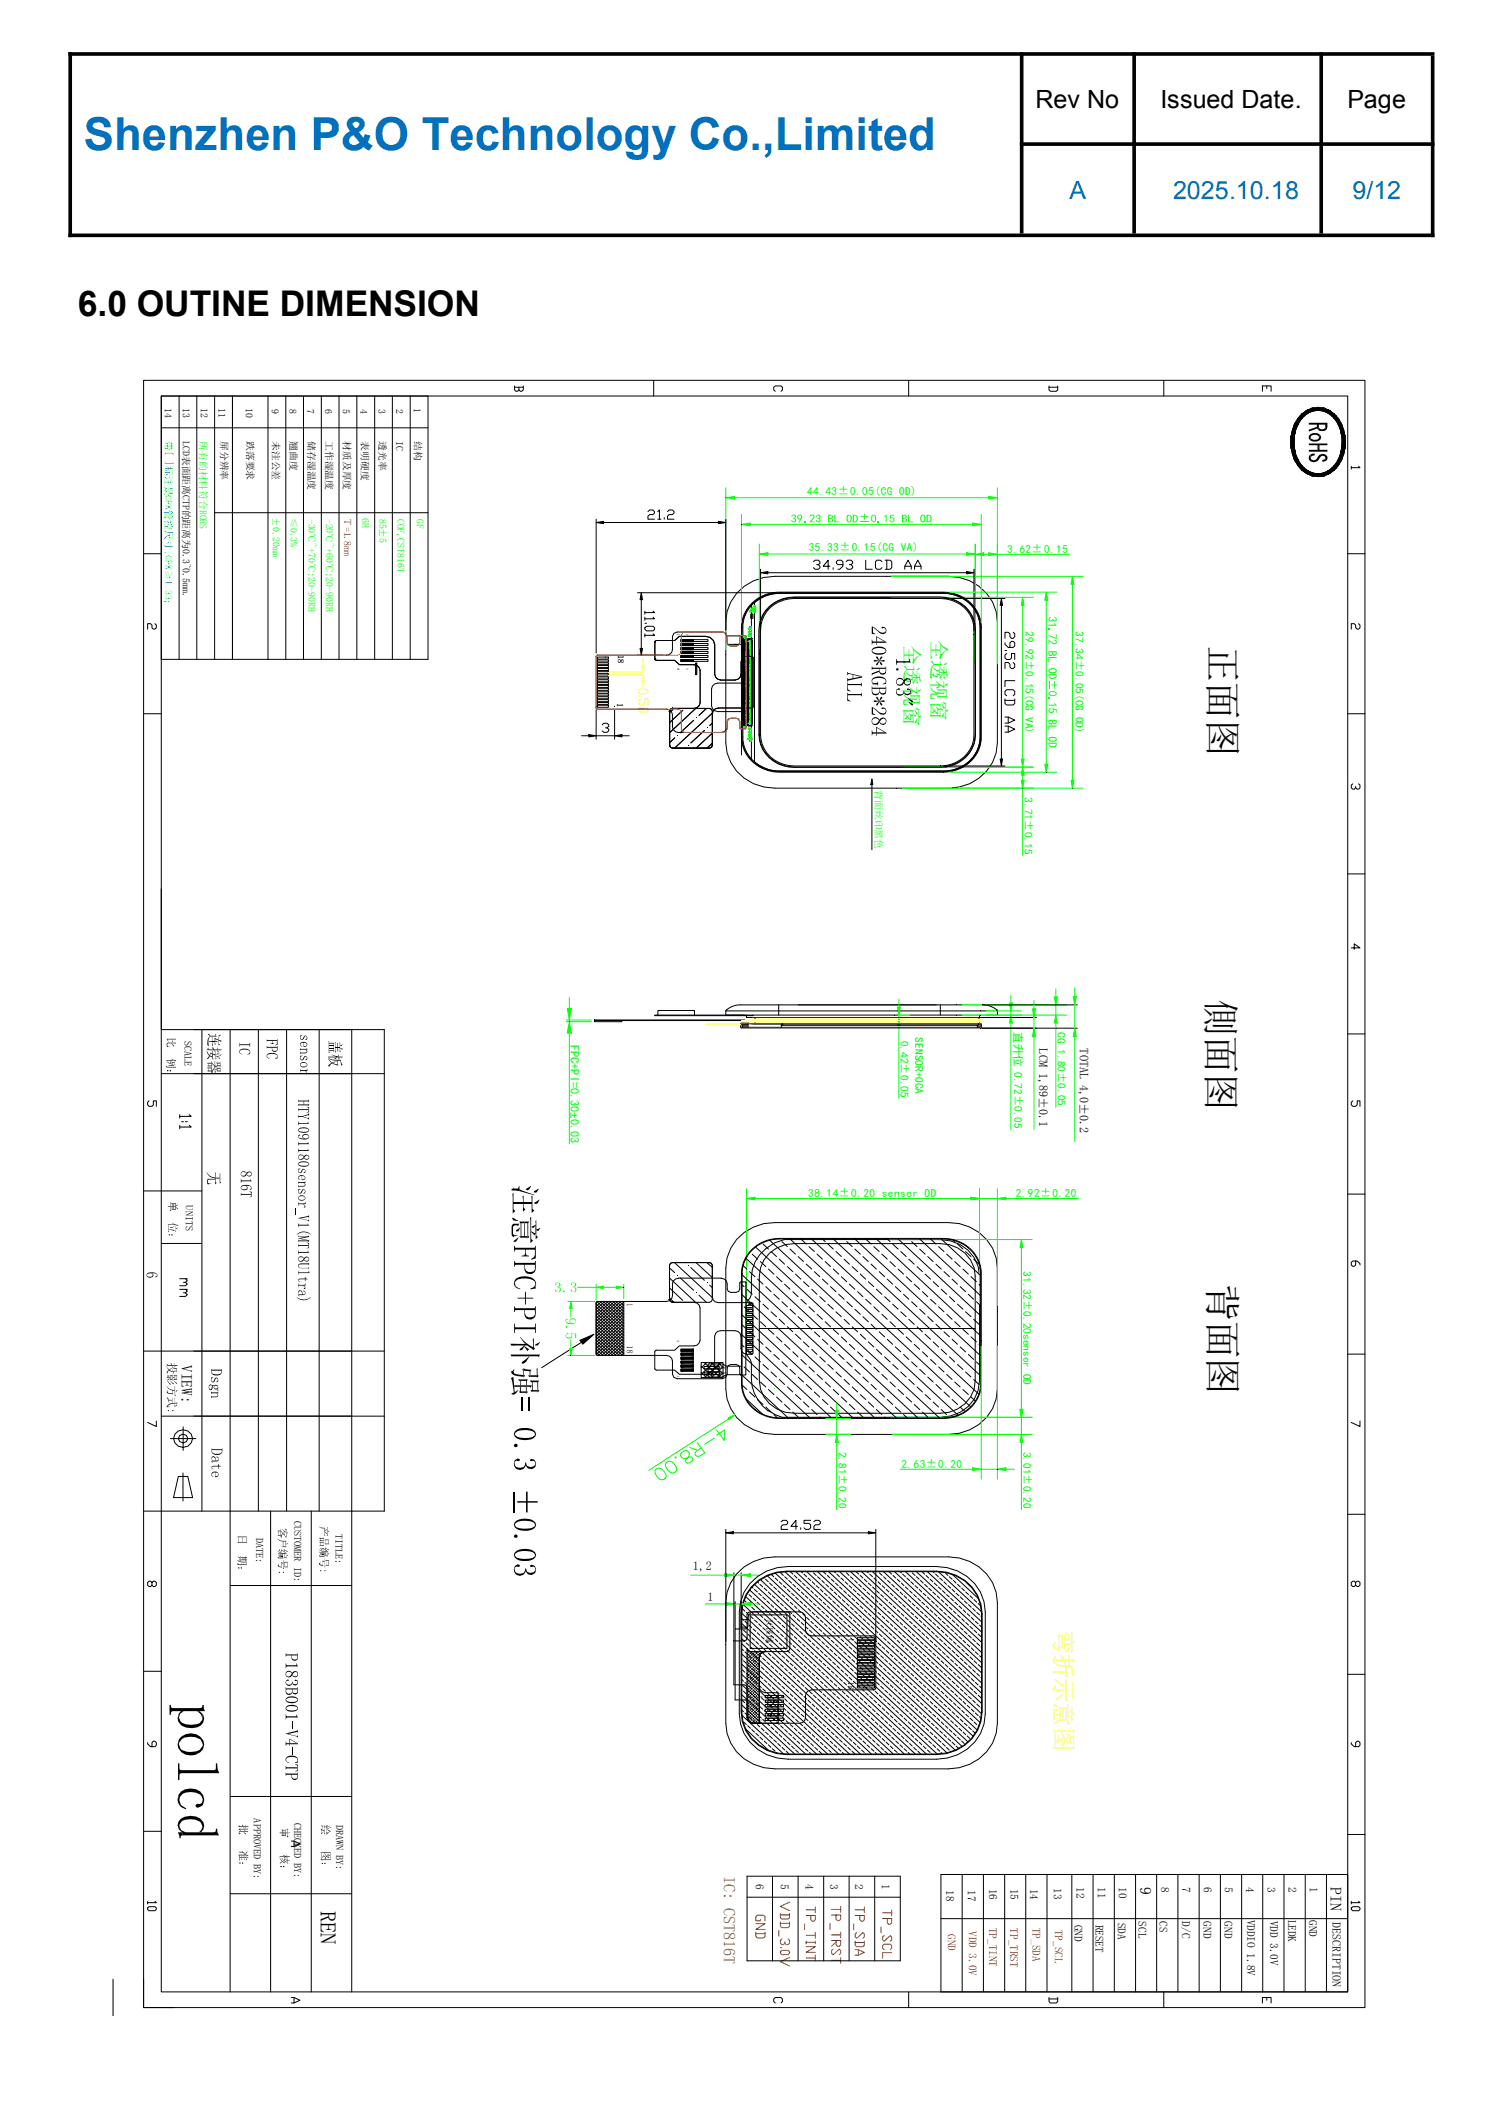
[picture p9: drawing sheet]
<svg xmlns="http://www.w3.org/2000/svg" width="210mm" height="297mm" viewBox="0 0 210 297" stroke-linecap="round" stroke-linejoin="round" font-family="sans-serif">
<defs><g id="words">
<text font-size="6.4" fill="#0070c0" x="11.7" y="21.1">Shenzhen P&amp;O Technology Co.,Limited</text>
<g font-size="5.2">
<text x="169.2" y="90.3" transform="rotate(90 169.2 90.3)">正面图</text>
<text x="169" y="139.8" transform="rotate(90 169 139.8)">側面图</text>
<text x="169.2" y="179.7" transform="rotate(90 169.2 179.7)">背面图</text>
</g>
<text font-size="5" x="10.9" y="44.2">6.0 OUTINE DIMENSION</text>
<g font-size="3.5">
<text x="144.9" y="15.1">Rev No</text>
<text x="162.3" y="15.1">Issued Date.</text>
<text x="188.5" y="15.1">Page</text>
</g>
<g font-size="3.5" fill="#0070c0">
<text x="149.6" y="27.8">A</text>
<text x="164.1" y="27.8">2025.10.18</text>
<text x="189.2" y="27.8">9/12</text>
</g>
<text font-size="3.4" fill="#ff0" x="147.6" y="228.1" transform="rotate(90 147.6 228.1)">弯折示意图</text>
<text font-size="3.1" x="44.8" y="267.5" transform="rotate(90 44.8 267.5)">REN</text>
<g font-size="2.8" fill="#0f0">
<text x="130.4" y="89.5" transform="rotate(90 130.4 89.5)">全透视窗</text>
<text x="126.6" y="90.3" transform="rotate(90 126.6 90.3)">全透视窗</text>
</g>
<text font-size="2.3" fill="#990" x="101.3" y="262.5" transform="rotate(90 101.3 262.5)">IC: CST816T</text>
<g font-size="2.2">
<text x="159.5" y="264.2" transform="rotate(90 159.5 264.2)">9</text>
<text x="186.2" y="264.2" transform="rotate(90 186.2 264.2)">PIN</text>
</g>
<text font-size="2.1" x="25.4" y="191.1" transform="rotate(90 25.4 191.1)">VIEW:</text>
<text font-size="1.7" fill="#0f0" x="79.8" y="146.3" transform="rotate(90 79.8 146.3)">FPC+PI=0.30±0.03</text>
<g font-size="1.7">
<text x="145.4" y="146.7" transform="rotate(90 145.4 146.7)">LCM 1,89±0.1</text>
<text x="151.1" y="146.7" transform="rotate(90 151.1 146.7)">TOTAL 4,0±0.2</text>
<text x="96.9" y="219.8">1,2</text>
<text x="99" y="224">1</text>
<text x="186.4" y="269.1" transform="rotate(90 186.4 269.1)">DESCRIPTION</text>
</g>
<g font-size="1.6" fill="#0f0">
<text x="112.9" y="69.3">44.43±0.05(CG OD)</text>
<text x="113.2" y="77.2">35.33±0.15(CG VA)</text>
<text x="140.9" y="77.4">3.62±0.15</text>
<text x="143.5" y="88.4" transform="rotate(90 143.5 88.4)">29.92±0.15(CG VA)</text>
<text x="150.5" y="88.4" transform="rotate(90 150.5 88.4)">37.34±0.05(CG OD)</text>
<text x="143.3" y="111.6" transform="rotate(90 143.3 111.6)">3.71±0.15</text>
<text x="126" y="145.7" transform="rotate(90 126 145.7)">0.42±0.05</text>
<text x="128" y="145.2" transform="rotate(90 128 145.2)">SENSOR+OCA</text>
<text x="141.9" y="144.5" transform="rotate(90 141.9 144.5)">直升位 0.72±0.05</text>
<text x="148" y="144.5" transform="rotate(90 148 144.5)">CG 1.80±0.05</text>
<text x="113.1" y="167.5">38.14±0.20 sensor OD</text>
<text x="142.1" y="167.5">2.92±0.20</text>
<text x="143.1" y="177.9" transform="rotate(90 143.1 177.9)">31.32±0.20sensor OD</text>
<text x="117.3" y="203.2" transform="rotate(90 117.3 203.2)">2.81±0.20</text>
<text x="143.1" y="203.2" transform="rotate(90 143.1 203.2)">3.01±0.20</text>
<text x="126.1" y="205.4">2.63±0.20</text>
</g>
<g font-size="1.6">
<text x="105.7" y="263.7" transform="rotate(90 105.7 263.7)">6</text>
<text x="109.3" y="263.7" transform="rotate(90 109.3 263.7)">5</text>
<text x="112.7" y="263.6" transform="rotate(90 112.7 263.6)">4</text>
<text x="116.1" y="263.6" transform="rotate(90 116.1 263.6)">3</text>
<text x="119.7" y="263.7" transform="rotate(90 119.7 263.7)">2</text>
<text x="123.4" y="263.7" transform="rotate(90 123.4 263.7)">1</text>
<text x="132.4" y="264.5" transform="rotate(90 132.4 264.5)">18</text>
<text x="135.4" y="264.5" transform="rotate(90 135.4 264.5)">17</text>
<text x="138.4" y="264.4" transform="rotate(90 138.4 264.4)">16</text>
<text x="141.4" y="264.4" transform="rotate(90 141.4 264.4)">15</text>
<text x="144.1" y="264.4" transform="rotate(90 144.1 264.4)">14</text>
<text x="147.4" y="264.3" transform="rotate(90 147.4 264.3)">13</text>
<text x="150.3" y="269.4" transform="rotate(90 150.3 269.4)">GND</text>
<text x="150.6" y="264.2" transform="rotate(90 150.6 264.2)">12</text>
<text x="153.3" y="269.4" transform="rotate(90 153.3 269.4)">RESET</text>
<text x="153.6" y="264.2" transform="rotate(90 153.6 264.2)">11</text>
<text x="156.4" y="269.1" transform="rotate(90 156.4 269.1)">SDA</text>
<text x="156.5" y="264.2" transform="rotate(90 156.5 264.2)">10</text>
<text x="159.3" y="268.9" transform="rotate(90 159.3 268.9)">SCL</text>
<text x="162.2" y="268.9" transform="rotate(90 162.2 268.9)">CS</text>
<text x="162.5" y="264.2" transform="rotate(90 162.5 264.2)">8</text>
<text x="165.4" y="268.9" transform="rotate(90 165.4 268.9)">D/C</text>
<text x="165.5" y="264.2" transform="rotate(90 165.5 264.2)">7</text>
<text x="168.4" y="268.9" transform="rotate(90 168.4 268.9)">GND</text>
<text x="168.4" y="264.2" transform="rotate(90 168.4 264.2)">6</text>
<text x="171.3" y="268.9" transform="rotate(90 171.3 268.9)">GND</text>
<text x="171.4" y="264.2" transform="rotate(90 171.4 264.2)">5</text>
<text x="174.4" y="264.2" transform="rotate(90 174.4 264.2)">4</text>
<text x="174.5" y="268.7" transform="rotate(90 174.5 268.7)">VDDIO 1.8V</text>
<text x="177.3" y="264.2" transform="rotate(90 177.3 264.2)">3</text>
<text x="177.7" y="268.8" transform="rotate(90 177.7 268.8)">VDD 3.0V</text>
<text x="180.2" y="268.7" transform="rotate(90 180.2 268.7)">LEDK</text>
<text x="180.3" y="264.2" transform="rotate(90 180.3 264.2)">2</text>
<text x="183.2" y="268.8" transform="rotate(90 183.2 268.8)">GND</text>
<text x="183.3" y="264.2" transform="rotate(90 183.3 264.2)">1</text>
</g>
<g font-size="1.6" fill="#f00">
<text x="138.4" y="269.8" transform="rotate(90 138.4 269.8)">TP_TINT</text>
<text x="141.3" y="269.9" transform="rotate(90 141.3 269.9)">TP_TRST</text>
<text x="144.4" y="269.8" transform="rotate(90 144.4 269.8)">TP_SDA</text>
<text x="132.6" y="270.7" transform="rotate(90 132.6 270.7)">GND</text>
<text x="135.6" y="270.3" transform="rotate(90 135.6 270.3)">VDD 3.0V</text>
<text x="147.6" y="270.1" transform="rotate(90 147.6 270.1)">TP_SCL</text>
</g>
<g font-size="1.4">
<text x="23.1" y="57.1" transform="rotate(90 23.1 57.1)">14</text>
<text x="25.6" y="57.1" transform="rotate(90 25.6 57.1)">13</text>
<text x="28.1" y="57.1" transform="rotate(90 28.1 57.1)">12</text>
<text x="30.5" y="57.1" transform="rotate(90 30.5 57.1)">11</text>
<text x="34.4" y="57.1" transform="rotate(90 34.4 57.1)">10</text>
<text x="38" y="57.2" transform="rotate(90 38 57.2)">9</text>
<text x="40.5" y="57.2" transform="rotate(90 40.5 57.2)">8</text>
<text x="43" y="57.2" transform="rotate(90 43 57.2)">7</text>
<text x="45.5" y="57.2" transform="rotate(90 45.5 57.2)">6</text>
<text x="48" y="57.2" transform="rotate(90 48 57.2)">5</text>
<text x="50.4" y="57.2" transform="rotate(90 50.4 57.2)">4</text>
<text x="52.9" y="57.2" transform="rotate(90 52.9 57.2)">3</text>
<text x="55.4" y="57.2" transform="rotate(90 55.4 57.2)">2</text>
<text x="57.9" y="57.1" transform="rotate(90 57.9 57.1)">1</text>
<text x="25.6" y="61.8" transform="rotate(90 25.6 61.8)">LCD表面距离CTP的距离为0.3~0.5mm.</text>
<text x="30.9" y="61.7" transform="rotate(90 30.9 61.7)">屏分辨率</text>
<text x="34.5" y="61.7" transform="rotate(90 34.5 61.7)">跌落要求</text>
<text x="38.1" y="61.7" transform="rotate(90 38.1 61.7)">未注公差</text>
<text x="40.6" y="61.8" transform="rotate(90 40.6 61.8)">翘曲度</text>
<text x="43.1" y="61.8" transform="rotate(90 43.1 61.8)">储存湿温度</text>
<text x="45.6" y="61.7" transform="rotate(90 45.6 61.7)">工作湿温度</text>
<text x="48.1" y="61.8" transform="rotate(90 48.1 61.8)">材质及厚度</text>
<text x="50.6" y="61.8" transform="rotate(90 50.6 61.8)">表明硬度</text>
<text x="53.1" y="61.8" transform="rotate(90 53.1 61.8)">透光率</text>
<text x="55.4" y="61.7" transform="rotate(90 55.4 61.7)">IC</text>
<text x="58" y="61.7" transform="rotate(90 58 61.7)">结构</text>
<text x="25.8" y="145.7" transform="rotate(90 25.8 145.7)">SCALE</text>
<text x="26" y="168.7" transform="rotate(90 26 168.7)">UNITS</text>
<text x="35.8" y="215.2" transform="rotate(90 35.8 215.2)">DATE:</text>
<text x="41.2" y="212.9" transform="rotate(90 41.2 212.9)">CUSTOMER ID:</text>
<text x="47" y="214.7" transform="rotate(90 47 214.7)">TITLE:</text>
<text x="35.5" y="254.5" transform="rotate(90 35.5 254.5)">APPROVED BY:</text>
<text x="41.2" y="255.2" transform="rotate(90 41.2 255.2)">CHECKED BY:</text>
<text x="47" y="255.4" transform="rotate(90 47 255.4)">DRAWN BY:</text>
</g>
<text font-size="1.4" fill="#0ff" x="23.1" y="61.7" transform="rotate(90 23.1 61.7)">带[ ]标注是CPK管控尺寸;CPK≥1.33；</text>
<g font-size="1.4" fill="#0f0">
<text x="28" y="61.8" transform="rotate(90 28 61.8)">所有的材料符合ROHS</text>
<text x="38.2" y="72.4" transform="rotate(90 38.2 72.4)">±0.20mm</text>
<text x="40.7" y="72.5" transform="rotate(90 40.7 72.5)">≤0.3%</text>
<text x="43.2" y="72.6" transform="rotate(90 43.2 72.6)">-30℃~+70℃;20-90RH</text>
<text x="45.6" y="72.6" transform="rotate(90 45.6 72.6)">-20℃~+60℃;20-90RH</text>
<text x="50.7" y="72.6" transform="rotate(90 50.7 72.6)">6H</text>
<text x="53.1" y="72.6" transform="rotate(90 53.1 72.6)">85±5</text>
<text x="55.6" y="72.6" transform="rotate(90 55.6 72.6)">COF,CST816T</text>
<text x="58.3" y="72.6" transform="rotate(90 58.3 72.6)">GF</text>
<text x="122.4" y="110.6" transform="rotate(90 122.4 110.6)">背面丝印黑色</text>
</g>
<text font-size="1.4" fill="#f00" x="48.2" y="72.3" transform="rotate(90 48.2 72.3)">Ｔ=1.8mm</text>
<g font-size="1.1">
<text x="86.4" y="91.7" transform="rotate(90 86.4 91.7)">18</text>
<text x="86.3" y="98.4" transform="rotate(90 86.3 98.4)">1</text>
<text x="107.3" y="226.6" transform="rotate(90 107.3 226.6)">IC区域</text>
</g>
<g font-size=".6">
<text x="106.4" y="237.3" transform="rotate(90 106.4 237.3)">6</text>
<text x="109.5" y="237.3" transform="rotate(90 109.5 237.3)">6</text>
<text x="106.3" y="240.7" transform="rotate(90 106.3 240.7)">1</text>
<text x="109.4" y="240.7" transform="rotate(90 109.4 240.7)">1</text>
</g>
</g></defs>
<path d="M9.6 7.6h191.1M9.8 7.3v25.9M142.9 7.3v25.4M158.7 7.3v25.4M184.9 7.3v25.4M200.4 7.8v25.4M9.6 32.9h191.1M142.7 20.2h58" fill="none" stroke="#000" stroke-width=".51"/>
<g fill="none" stroke="#000" stroke-width=".14">
<path d="M20.1 53.2h170.9v227.8h-170.9zM22.6 55.4h166v223.4h-166zM22.6 55.4h37.3v36.9h-37.3zM22.6 59.9h37.3M25.1 55.4v36.9M27.5 55.4v36.9M30 55.4v36.9M32.5 55.4v36.9M37.5 55.4v36.9M40 55.4v36.9M42.5 55.4v36.9M45 55.4v36.9"/>
<path d="M47.4 55.4v36.9M49.9 55.4v36.9M52.4 55.4v36.9M54.9 55.4v36.9M57.4 55.4v36.9M72 54v.6l.2 .2h.2l.2-.2v-.4M72 54.2h1.2M73.2 54v.6l-.2 .2h-.2l-.2-.2M91.5 53.2v2.2M108.5 54.8l-.2-.2v-.4l.2-.2h.8l.2 .2v.4l-.2 .2M127.1 53.2v2.2M146.8 54v.6l.2 .2h.8l.2-.2v-.6"/>
<path d="M146.8 54.2h1.2M162.8 53.2v2.2M176.6 54.8v-.8h1.2v.8M177.2 54v.4M181 59.6l-.2 4v-3.5zM181.1 59.5v4.6M181.1 59.5v1.5zM181.1 59.5v1.5v-1.5M181.1 59.5l-.1 2.4zM181.1 59.3v1.4zM181.1 59.3v1.4v-1.4M181.1 59.3v1.7z"/>
<path d="M181.3 59.1v1.1zM181.3 59.1v1.1v-1.1M181.3 59.1l-.2 1.6v-1.4zM181.6 58.7v.8zM181.6 58.7v.8v-.8M181.6 58.7l-.3 1.5v-1.1zM181.6 58.6v.8zM181.6 58.6v.8v-.8M181.6 58.6v.9zM181.9 58.2v.6zM181.9 58.2v.6v-.6M181.9 58.2l-.3 1.2v-.8z"/>
<path d="M182.1 58a3.4 3.4 0 0 1 5.6 1.3 5.8 5.8 0 0 1-1 6.5 3.4 3.4 0 0 1-5.6-1.4 5.9 5.9 0 0 1 1-6.4zM182.1 58l.3-.3-.3 .9zM182.1 58v.6zM182.1 58v.6v-.6M182.1 58l-.2 .8v-.6zM182.4 58.2a2.97 2.97 0 0 1 4.9 1.3 5.4 5.4 0 0 1-.9 6 2.94 2.94 0 0 1-4.8-1.2 5.4 5.4 0 0 1 .8-6.1zM182.4 57.7l.4-.2-.4 .7zM182.4 57.7v.5zM182.4 57.7v.5v-.5M182.8 57.5l.2-.1-.2 .6zM182.8 57.5v.5zM182.8 57.5v.5v-.5"/>
<path d="M183 57.4l.6-.3-.6 .7zM183 57.4v.4zM183 57.4v.4v-.4M183.6 57.1h.1l-.1 .5zM183.6 57.1v.5zM183.6 57.1v.5v-.5M183.7 57.1l.7-.1-.7 .5zM183.7 57.1v.4zM183.7 57.1v.4v-.4M184.4 57l.7 .1-.7 .3zM184.4 57v.4zM184.4 57v.4v-.4"/>
<path d="M185.1 57.1h.2l-.2 .4zM185.1 57.1v.4zM185.1 57.1v.4v-.4M185.3 57.1l.5 .3-.5 .2zM185.3 57.1v.5zM185.8 57.4l.2 .1-.2 .3zM185.8 57.4v.4zM185.8 57.4v.4v-.4M186 57.5l.4 .2-.4 .3zM186 57.5v.5zM186 57.5v.5v-.5M186.4 57.7l.3 .3-.3 .2z"/>
<path d="M186.4 57.7v.5zM186.4 57.7v.5v-.5M186.7 58l.2 .2-.2 .4zM186.7 58v.6zM186.7 58v.6v-.6M186.9 58.2l.4 .4-.4 .2zM186.9 58.2v.6zM186.9 58.2v.6v-.6M187.3 58.6v.8zM187.3 58.6v.8v-.8M187.3 58.7l.3 .4-.3 .4zM187.3 58.7v.8z"/>
<path d="M187.3 58.7v.8v-.8M187.6 59.1l.1 .2-.1 .9zM187.6 59.1v1.1zM187.6 59.1v1.1v-1.1M187.7 59.3v1.4zM187.7 59.3v1.4v-1.4M187.7 59.5v1.5zM187.7 59.5v1.5v-1.5M187.8 59.6v4.7M187.8 59.6l.2 .5-.2 4zM20.1 77.5h2.5M30 71.8h29.9"/>
<path d="M180.7 61v1.7zM180.7 61v1.7v-1.7M180.8 60.1v3.5zM180.8 60.1v3.5v-3.5M180.8 60.1l-.1 2.6v-1.7zM180.8 60.1v3.5M181 61.9v2.2zM181.1 62.7v1.6zM181.1 62.7v1.6v-1.6M181.1 63l.2 .5-.2 .9zM181.1 63v1.4zM181.1 63v1.4v-1.4"/>
<path d="M181.3 63.5l.3 .8-.3 .3zM181.3 63.5v1.1zM181.3 63.5v1.1v-1.1M181.6 64.3v.8zM181.6 64.3v.8v-.8M181.6 64.3l.3 .6-.3 .2zM181.9 64.9l.2 .2-.2 .5zM181.9 64.9v.7zM181.9 64.9v.7v-.7M182.1 65.1l.3 .4-.3 .3zM182.1 65.1v.7zM182.1 65.1v.7v-.7"/>
<path d="M182.4 65.5l.4 .3-.4 .2zM182.4 65.5v.5zM182.4 65.5v.5v-.5M182.8 65.8l.2 .1-.2 .4zM182.8 65.8v.5zM182.8 65.8v.5v-.5M183 65.9l.6 .3-.6 .2zM183 65.9v.5zM183 65.9v.5v-.5M183.6 66.2h.1l-.1 .4zM183.6 66.2v.4zM183.6 66.2v.4v-.4"/>
<path d="M183.7 66.2l.7 .1-.7 .3zM183.7 66.2v.4zM183.7 66.2v.4v-.4M184.4 66.3l.7-.1-.7 .5zM184.4 66.3v.4zM184.4 66.3v.4v-.4M185.1 66.2h.2l-.2 .4zM185.1 66.2v.4zM185.1 66.2v.4v-.4M185.3 66.2l.5-.3-.5 .7zM185.3 66.2v.4zM185.3 66.2v.4v-.4"/>
<path d="M185.8 65.9l.2-.1-.2 .6zM185.8 65.9v.5zM185.8 65.9v.5v-.5M186 65.8l.4-.3-.4 .8zM186 65.8v.5zM186 65.8v.5v-.5M186.4 65.5v.5zM186.4 65.5v.5v-.5M186.7 65.1v.7zM186.7 65.1v.7v-.7M186.7 65.1l-.3 .9v-.5zM186.9 64.9v.7z"/>
<path d="M186.9 64.9v.7v-.7M186.9 64.9l-.2 .9v-.7zM187.3 64.3v.8zM187.3 64.3v.8v-.8M187.3 64.3l-.4 1.3v-.7zM187.6 63.5v1.1zM187.6 63.5v1.1v-1.1M187.6 63.5l-.3 1.6v-.8zM187.7 63v1.4zM187.7 63v1.4v-1.4M187.7 63l-.1 1.6v-1.1zM187.7 62.7v1.6z"/>
<path d="M187.7 62.7v1.6v-1.6M187.7 62.7v1.7zM187.8 61.9l-.1 2.4zM188 60.1l.2 .9-.2 2.6zM188 60.1v3.5zM188 60.1v3.5v-3.5M188 60.1v3.5M188.2 61v1.7zM188.2 61v1.7v-1.7M188.6 77.5h2.4M189.1 65.3v.4M190.1 65.3l.2 .2h-1.2"/>
<path d="M20.1 99.9h2.5M21.7 87.3l.2 .2v.4l-.2 .2h-.2l-.2-.2v-.4l-.2-.2h-.4v.8M103 83.1a7 7 0 0 1 5.4-2.4h24.3a6.7 6.7 0 0 1 6.8 6.3v17a6.6 6.6 0 0 1-6.8 6.3h-24.3a6.7 6.7 0 0 1-6.9-6.3v-17l.2-1.4 .5-1.3zM107.7 84.9l1-.7 1.2-.4 1.2-.2h20.4a4.7 4.7 0 0 1 4.9 4.6v14.6a4.8 4.8 0 0 1-4.9 4.6h-20.4a4.8 4.8 0 0 1-4.9-4.6v-14.6l.2-1.2 .5-1.1zM188.6 99.9h2.4M190.1 87.3l.2 .2v.4l-.2 .2h-.2l-.2-.2v-.4l-.2-.2h-.4v.8M189.3 109.7l-.2 .2v.4l.2 .2h.2l.2-.2M190.1 109.7l.2 .2v.4l-.2 .2h-.2l-.2-.2v-.2M22.6 124.4v19.7h31.2v67.4h-33.7M188.6 122.3h2.4M189.1 132.7h1.2l-.8-.6v.8M20.9 154.1l-.2 .2v.3l.2 .2h.4l.2-.2v-.5h.4v.7"/>
<path d="M22.6 150.3h31.2M25.1 156v.5M25.1 157.5v.5M25.4 157h.3M25.9 157h.3M26.5 156l.3 .3h-1.7M26.5 157.5l.3 .2h-1.7M28.2 144.1v67.4M32.2 144.1v134.7M36.1 144.1v67.4M40.1 144.1v67.4M44.7 144.1v67.4"/>
<path d="M49.2 144.1v134.7M92 142.1v-.7h5.2v.7M101.5 141.5a2.53 2.53 0 0 1 2.1-.9h33.9a2.68 2.68 0 0 1 2 .9M101.5 141.5v.6h38v-.6M101.5 141.5h38M104.2 142.1h-12.6v.1h13.7M108.9 140.6v1.5M131.6 140.6v1.5M188.6 144.7h2.4M189.3 154.1l-.2 .2v.3l.2 .2h.4l.2-.2v-.5h.4v.7M20.1 166.7h8.1M22.6 174h5.6"/>
<path d="M25.1 179h1.1M25.9 179l.3 .2-.3 .3h-.2M25.9 179.5l.3 .2-.3 .3h-.8M188.6 167.1h2.4M189.7 176.5v.6l-.2 .1h-.2l-.2-.1v-.4l.2-.2h.6l.4 .4v.2M20.1 189.1h33.7M21.9 198.9v.8l-1.2-.6M22.6 198.2h31.2M25.1 180.5h1.1M25.6 199.7v3.3M25.9 180.5l.3 .2-.3 .2h-.2M25.9 180.9l.3 .3-.3 .3h-.8"/>
<path d="M188.6 189.5h2.4M190.3 198.9v.8l-1.2-.6M23.8 201.4h3.6M24.5 200.7a1.3 1.3 0 0 1 1.7-.5 1.3 1.3 0 0 1 .6 1.8 1.29 1.29 0 0 1-1.8 .5 1.29 1.29 0 0 1-.5-1.8zM25 206.6h1.3l.6 3h-2.6zM25.6 206.2v3.9M37.9 211.5v67.3M43.5 211.5v67.3M188.6 211.9h2.4M20.1 233.9h2.5M21.3 221.5l.2-.2h.2l.2 .2v.4l-.2 .2h-.2l-.2-.2v-.4l-.2-.2h-.2l-.2 .2v.4l.2 .2h.2l.2-.2M32.2 221.9h17"/>
<path d="M188.6 234.3h2.4M189.7 221.5l.2-.2h.2l.2 .2v.4l-.2 .2h-.2l-.2-.2v-.4l-.2-.2h-.2l-.2 .2v.4l.2 .2h.2l.2-.2M20.1 256.3h2.5M20.7 243.9v.2l.4 .4h.6l.2-.2v-.4l-.2-.2h-.2l-.2 .2v.6M32.2 251.4h17M40.7 257.7h.4l.9 .3-.9 .4h-.4M41.1 257.7v.7M188.6 256.8h2.4M189.1 243.9v.2l.4 .4h.6l.2-.2v-.4l-.2-.2h-.2l-.2 .2v.6M15.8 277v5.2M20.1 277v4h4.2M20.7 267.1l.2-.2h.8l.2 .2v.2l-.2 .1h-.8l-.2-.1z"/>
<path d="M20.7 266.1v.4M21.7 266.1l.2 .2h-1.2M32.2 265.1h17M40.7 279.6h.4l.9 .4-.9 .3h-.4M41.1 279.6v.7M127.1 278.8v2.2M146.8 279.6v.5l.2 .2h.8l.2-.2v-.5M146.8 279.8h1.2M162.8 278.8v2.2M177.2 279.6v.4M189.1 267.1l.2-.2h.8l.2 .2v.2l-.2 .1h-.8l-.2-.1zM189.1 266.1v.4"/>
<path d="M190.1 266.1l.2 .2h-1.2M108.5 280.3l-.2-.2v-.3l.2-.2h.8l.2 .2v.3l-.2 .2M176.6 280.3v-.7h1.2v.7"/>
<circle cx="25.6" cy="201.3" r=".64"/>
</g>
<g fill="#000">
<path d="M181.1 59.5v1.5zM181.1 59.3v1.4zM181.1 59.3v1.7zM181.3 59.1v1.1zM181.3 59.1l-.2 1.6v-1.4zM181.3 59.1v1.1l-.2 .5zM181.6 58.7v.8zM181.6 58.7l-.3 1.5v-1.1zM181.6 58.7v.8l-.3 .7zM181.6 58.6v.8zM181.6 58.6v.9zM181.9 58.2v.6z"/>
<path d="M181.9 58.2l-.3 1.2v-.8zM181.9 58.2v.6l-.3 .6zM182.1 58v.6zM182.1 58l-.2 .8v-.6zM182.1 58v.6l-.2 .2zM182.4 57.7v.5zM182.1 58l.3-.3-.3 .9zM182.4 57.7v.5l-.3 .4zM182.8 57.5v.5zM182.4 57.7l.4-.2-.4 .7zM182.8 57.5v.5l-.4 .2zM183 57.4v.4z"/>
<path d="M182.8 57.5l.2-.1-.2 .6zM183 57.4v.4l-.2 .2zM183.6 57.1v.5zM183 57.4l.6-.3-.6 .7zM183.6 57.1v.5l-.6 .2zM183.7 57.1v.4zM183.6 57.1h.1l-.1 .5zM183.7 57.1v.4l-.1 .1zM184.4 57v.4zM183.7 57.1l.7-.1-.7 .5zM183.7 57.5l.7-.5v.4zM185.1 57.1v.4z"/>
<path d="M184.4 57l.7 .1-.7 .3zM184.4 57.4l.7-.3v.4zM185.3 57.1v.5zM185.1 57.1h.2l-.2 .4zM185.3 57.1v.5l-.2-.1zM185.8 57.4v.4zM185.3 57.1l.5 .3-.5 .2zM185.3 57.6l.5-.2v.4zM186 57.5v.5zM185.8 57.4l.2 .1-.2 .3zM186 57.5v.5l-.2-.2zM186.4 57.7v.5z"/>
<path d="M186 57.5l.4 .2-.4 .3zM186 58l.4-.3v.5zM186.7 58v.6zM186.4 57.7l.3 .3-.3 .2zM186.4 58.2l.3-.2v.6zM186.9 58.2v.6zM186.7 58l.2 .2-.2 .4zM186.9 58.2v.6l-.2-.2zM187.3 58.6v.8zM186.9 58.2l.4 .4-.4 .2zM186.9 58.8l.4-.2v.8zM187.3 58.7v.8z"/>
<path d="M187.6 59.1v1.1zM187.3 58.7l.3 .4-.3 .4zM187.6 59.1v1.1l-.3-.7zM187.7 59.3v1.4zM187.6 59.1l.1 .2-.1 .9zM187.7 59.3v1.4l-.1-.5zM187.7 59.5v1.5zM180.7 61v1.7zM181.1 62.7v1.6zM181.1 63v1.4zM181.3 63.5v1.1zM181.1 63l.2 .5-.2 .9z"/>
<path d="M181.3 63.5v1.1l-.2-.2zM181.6 64.3v.8zM181.3 63.5l.3 .8-.3 .3zM181.6 64.3v.8l-.3-.5zM181.9 64.9v.7zM181.6 64.3l.3 .6-.3 .2zM181.6 65.1l.3-.2v.7zM182.1 65.1v.7zM181.9 64.9l.2 .2-.2 .5zM182.1 65.1v.7l-.2-.2zM182.4 65.5v.5zM182.1 65.1l.3 .4-.3 .3z"/>
<path d="M182.1 65.8l.3-.3v.5zM182.8 65.8v.5zM182.4 65.5l.4 .3-.4 .2zM182.4 66l.4-.2v.5zM183 65.9v.5zM182.8 65.8l.2 .1-.2 .4zM183 65.9v.5l-.2-.1zM183.6 66.2v.4zM183 65.9l.6 .3-.6 .2zM183 66.4l.6-.2v.4zM183.7 66.2v.4zM183.6 66.2h.1l-.1 .4z"/>
<path d="M183.7 66.2v.4h-.1zM184.4 66.3v.4zM183.7 66.2l.7 .1-.7 .3zM183.7 66.6l.7-.3v.4zM185.1 66.2v.4zM184.4 66.3l.7-.1-.7 .5zM184.4 66.7l.7-.5v.4zM185.3 66.2v.4zM185.1 66.2h.2l-.2 .4zM185.3 66.2v.4h-.2zM185.8 65.9v.5zM185.3 66.2l.5-.3-.5 .7z"/>
<path d="M185.8 65.9v.5l-.5 .2zM186 65.8v.5zM185.8 65.9l.2-.1-.2 .6zM186 65.8v.5l-.2 .1zM186.4 65.5v.5zM186 65.8l.4-.3-.4 .8zM186.4 65.5v.5l-.4 .3zM186.7 65.1v.7zM186.7 65.1l-.3 .9v-.5zM186.7 65.1v.7l-.3 .2zM186.9 64.9v.7zM186.9 64.9l-.2 .9v-.7z"/>
<path d="M186.9 64.9v.7l-.2 .2zM187.3 64.3v.8zM187.3 64.3l-.4 1.3v-.7zM187.3 64.3v.8l-.4 .5zM187.6 63.5v1.1zM187.6 63.5l-.3 1.6v-.8zM187.6 63.5v1.1l-.3 .5zM187.7 63v1.4zM187.7 63l-.1 1.6v-1.1zM187.7 63v1.4l-.1 .2zM187.7 62.7v1.6zM187.7 62.7v1.7z"/>
<path d="M188.2 61v1.7zM23.3 149.1l.1 .2zM29.1 146.6v.2zM30.8 148.7h.1l-.1 .1zM30.8 149.5h.1l-.1 .1zM23.4 192.6l.1 .1zM23.5 190.9v.1zM24.7 191.5h.1l-.1 .1zM24.7 192.5l.1 .1zM33.3 218.7v.2zM34.5 215.1h.1h-.1zM38.9 217.8l.1 .2z"/>
<path d="M44.7 217.6v.2zM33.5 255.4v.2z"/>
<path d="M183.1 60.1l1.1-.4 .1 .3-1.2 .4z" fill-rule="evenodd"/>
<path d="M183.1 59.2h2.6v.5l-.2 .5-.1-.8h-.9v.8a.74 .74 0 0 1-.3-.8h-1.1z" fill-rule="evenodd"/>
<path d="M183.3 63.6l.6-.1v.2l-.4 .1-.1 .3z" fill-rule="evenodd"/>
<path d="M183.3 60.8a1.24 1.24 0 0 1 1.3 0v.4a.69 .69 0 0 0-1.2 0l-.1 .5a.51 .51 0 0 1 0-.9z" fill-rule="evenodd"/>
<path d="M183.4 61.2a.69 .69 0 0 0 1.2 0v-.4a.52 .52 0 0 1 0 .8l-.3 .2h-.7l-.3-.1z" fill-rule="evenodd"/>
<path d="M185 64.4l.3-.1 .1-.2 .1 .4-.5 .1z" fill-rule="evenodd"/>
<path d="M184.5 59.4l.1 .6 .3 .1 .4-.1 .1-.3 .1 .5a1.12 1.12 0 0 1-1 0z" fill-rule="evenodd"/>
<path d="M183.1 63h1.2l.3-.7v.7h1.1v.2h-2.6z" fill-rule="evenodd"/>
<path d="M183.1 62.1h2.6v.2h-1.1l-.3 .7v-.7h-1.2z" fill-rule="evenodd"/>
<path d="M183.3 63.6l.2 .7a.55 .55 0 0 0 .8-.3 .73 .73 0 0 1 .8-.5 .73 .73 0 0 1 .6 .6l-.2 .4-.1-.6-.3-.1h-.2l-.2 .2a.82 .82 0 0 1-.8 .7 .82 .82 0 0 1-.8-.6z" fill-rule="evenodd"/>
<path d="M23.4 149.8l.1-.1 .1 .2h-.2z" fill-rule="evenodd"/>
<path d="M23.3 145.4h.1l.2 .5z" fill-rule="evenodd"/>
<path d="M23.4 146l.1 .4h.2l-.3 .1h-.1z" fill-rule="evenodd"/>
<path d="M23.7 149.8l.1-.1 .1 .2-.1 .1z" fill-rule="evenodd"/>
<path d="M23.8 148.7l.2-.1-.1 .2z" fill-rule="evenodd"/>
<path d="M23.3 148.5l.3 .3 .5 .1v.1l-.6-.2z" fill-rule="evenodd"/>
<path d="M24.1 145.5l.1 .3-.1 .1z" fill-rule="evenodd"/>
<path d="M23.2 148.4h.9h.1h-.9z" fill-rule="evenodd"/>
<path d="M24.2 148.7v.2l-.1 .1z" fill-rule="evenodd"/>
<path d="M23.6 149.1h.8l-.1 .1h-.7z" fill-rule="evenodd"/>
<path d="M24 146l.4 .4-.1 .1z" fill-rule="evenodd"/>
<path d="M23.8 148.5l.6 .2v.1l-.2-.1-.1 .3v-.3z" fill-rule="evenodd"/>
<path d="M24.4 148.6l.1 .4-.1 .1z" fill-rule="evenodd"/>
<path d="M23.4 145.4h1.2v.1h-.5v.4v-.4h-.6z" fill-rule="evenodd"/>
<path d="M23.4 146l1.2-.1v.2l-1.1-.1-.1 .1z" fill-rule="evenodd"/>
<path d="M23.3 149.1l.1 .2h1.2v.1h-1.2l-.2-.1z" fill-rule="evenodd"/>
<path d="M23.9 148.2l.8 .2-.1 .2-.3-.2-.1 .1z" fill-rule="evenodd"/>
<path d="M29 149.4h.2v.5v-.4h-.2z" fill-rule="evenodd"/>
<path d="M29.1 145.4l.1 1a1.02 1.02 0 0 1-.1-1z" fill-rule="evenodd"/>
<path d="M29 148.8h.2v.3v-.2z" fill-rule="evenodd"/>
<path d="M28.9 147l.4 .8-.2-.3z" fill-rule="evenodd"/>
<path d="M29.2 145.2l.2-.1-.2 .3v.6l-.1-.6z" fill-rule="evenodd"/>
<path d="M29.2 149.4v.5h.4v.1h-.5l-.1-.1h.2z" fill-rule="evenodd"/>
<path d="M29.2 148.8h.4v.3v-.2h-.4z" fill-rule="evenodd"/>
<path d="M29.2 148.8v.3h.4v-.3v.5l-.5-.1z" fill-rule="evenodd"/>
<path d="M29.2 145.7h.5v.1h-.5z" fill-rule="evenodd"/>
<path d="M29.2 149.4h.5l-.1 .6v-.5h-.4z" fill-rule="evenodd"/>
<path d="M29.5 148.5l.2 .7-.1 .1z" fill-rule="evenodd"/>
<path d="M29.4 147.3l.3 .2v.4v-.3l-.2-.2-.1 .3z" fill-rule="evenodd"/>
<path d="M29.4 147.5v.2l.3 .2v-.4v.5l-.4-.2-.1 .3-.2 .1z" fill-rule="evenodd"/>
<path d="M29.6 145.2h.1v1l.1 .1-.1 .1z" fill-rule="evenodd"/>
<path d="M29.7 146.7l.1-.1 .1 .3z" fill-rule="evenodd"/>
<path d="M29.7 147.1h.1v1l.1 .1-.2 .1z" fill-rule="evenodd"/>
<path d="M29.7 145.7h.4v.1h-.4z" fill-rule="evenodd"/>
<path d="M29.6 148.6l.5 .5v.4v-.3l-.4-.2z" fill-rule="evenodd"/>
<path d="M29.6 149.5l.1 .4 .4-.4v-.4v.4l-.4 .5v.2l-.2-.1z" fill-rule="evenodd"/>
<path d="M28.9 146.8l.2-.2 .1 .3h.7v-.2l.2 .5-.2-.2h-.7z" fill-rule="evenodd"/>
<path d="M29.8 147.5l.4 .1-.1 .1-.3-.1z" fill-rule="evenodd"/>
<path d="M29.1 144.8l.1-.1 .2 .3h.8v.1h-.8z" fill-rule="evenodd"/>
<path d="M30.1 145.8l.1 .3-.1 .1z" fill-rule="evenodd"/>
<path d="M30 148.6l.1-.1v1.4l.1 .1-.1 .2z" fill-rule="evenodd"/>
<path d="M30.1 144.8l.1-.1 .1 .3-.1 .1z" fill-rule="evenodd"/>
<path d="M30.1 147.2l.1-.1v1l.1 .1-.1 .1z" fill-rule="evenodd"/>
<path d="M30.1 149.7l.2-.1-.1 .2z" fill-rule="evenodd"/>
<path d="M30.1 149.1l.3 .2-.2 .1z" fill-rule="evenodd"/>
<path d="M30.1 145.4v.3h.3v.2l-.3-.1z" fill-rule="evenodd"/>
<path d="M30 146.9h.4v.1h-.4z" fill-rule="evenodd"/>
<path d="M30.2 147.6l.4-.2-.2 .2z" fill-rule="evenodd"/>
<path d="M30 145.4l.1-.1 .5 .2v.1l-.5-.2v.8v-.8z" fill-rule="evenodd"/>
<path d="M30.2 147.8l.4 .1-.1 .1z" fill-rule="evenodd"/>
<path d="M30.4 146.6h.1v.5l.1 .1-.2 .1z" fill-rule="evenodd"/>
<path d="M30.5 145.2h.1v.9l.2 .1-.2 .1z" fill-rule="evenodd"/>
<path d="M30.7 147.2v.8l.1 .1-.2 .1z" fill-rule="evenodd"/>
<path d="M30.4 148.8v.3h.4v.2l-.1-.1h-.4v-.1h.1z" fill-rule="evenodd"/>
<path d="M30.4 149.6v.3h.4v.1h-.4z" fill-rule="evenodd"/>
<path d="M30.5 145l.4-.2-.1 .2z" fill-rule="evenodd"/>
<path d="M30.2 148.7h.6l.1 .5-.1 .1v-.5h-.4v.3v-.3z" fill-rule="evenodd"/>
<path d="M30.3 149.5h.5v.4h.1l-.1 .1v-.4h-.4v.3v-.3z" fill-rule="evenodd"/>
<path d="M30.7 147.7l.3-.1-.1 .2z" fill-rule="evenodd"/>
<path d="M30.6 145.6l.4 .1-.1 .1-.3-.1z" fill-rule="evenodd"/>
<path d="M30.5 146.9h.5l-.1 .2-.4-.1z" fill-rule="evenodd"/>
<path d="M33.5 147.1a.45 .45 0 0 0 .4 .5l-.2-.1a.33 .33 0 0 1-.2-.4z" fill-rule="evenodd"/>
<path d="M33.5 145.9v.3h1.4l.1-.3v.6l-.1-.2h-1.3l-.1 .2z" fill-rule="evenodd"/>
<path d="M33.6 146.9a1.09 1.09 0 0 1 1.4 .3v.2a.57 .57 0 0 0-.8-.5l-.5 .1-.2 .2z" fill-rule="evenodd"/>
<path d="M34.6 147.6l.3-.2 .1-.2v.3z" fill-rule="evenodd"/>
<path d="M37.3 147.7a.42 .42 0 0 0 .5 .4h-.3a.33 .33 0 0 1-.2-.4z" fill-rule="evenodd"/>
<path d="M38.1 145.7l.1 .3 .2 .1h-.6l.2-.1z" fill-rule="evenodd"/>
<path d="M37.3 145.5l.1 .1 1.4-.1v.5l-.1-.3h-.6v.2v-.2h-.6l-.2 .1z" fill-rule="evenodd"/>
<path d="M37.3 146.4l.2 .1h1.2l.1-.1v.4v-.2h-.7l-.1 .4v-.4h-.5l-.2 .1z" fill-rule="evenodd"/>
<path d="M38.8 145.5v.7l-.3 .1 .3-.3z" fill-rule="evenodd"/>
<path d="M38.1 146.6a.33 .33 0 0 0 .3 .5l.3-.1 .1-.6v.4a.42 .42 0 0 1-.3 .4 .42 .42 0 0 1-.5-.2z" fill-rule="evenodd"/>
<path d="M37.5 147.5a.95 .95 0 0 1 1.4 .4l-.1 .1a.65 .65 0 0 0-1-.5l-.2 .1-.2 .2z" fill-rule="evenodd"/>
<path d="M38.4 148.1h.2l.2-.3 .1 .3z" fill-rule="evenodd"/>
<path d="M42 146l.2 .5a.36 .36 0 0 1-.2-.5z" fill-rule="evenodd"/>
<path d="M42 144.9l.3 .1-.2 .1-.1 .2z" fill-rule="evenodd"/>
<path d="M42 147.8h.3l-.2 .1-.1 .2z" fill-rule="evenodd"/>
<path d="M42.7 149.9l.2 .1v.2z" fill-rule="evenodd"/>
<path d="M42.5 145.9v.5h.3l.1-.2v.2l-.4 .1z" fill-rule="evenodd"/>
<path d="M42 147.2l.1 .1h.6l.2-.1v.2h-.8l-.1 .1z" fill-rule="evenodd"/>
<path d="M42 148.9a.49 .49 0 0 0 .4 .4 .49 .49 0 0 0 .5-.3 .44 .44 0 0 1-.6 .4 .38 .38 0 0 1-.3-.5z" fill-rule="evenodd"/>
<path d="M42 145l.1 .4 .1 .1 .5-.6 .2 .1 .1 .2v.2l-.1-.3-.1-.1-.3 .3a.31 .31 0 0 1-.4 .2l-.1-.2z" fill-rule="evenodd"/>
<path d="M42.9 145.2l.1 .3h-.3z" fill-rule="evenodd"/>
<path d="M42.1 145.9l.2-.1a.45 .45 0 0 1 .5 .1 .45 .45 0 0 1 .1 .5v-.4l-.4-.1v.6v-.6l-.4 .1-.1 .2z" fill-rule="evenodd"/>
<path d="M42.7 146.9l.3 .2-.1 .3v-.3z" fill-rule="evenodd"/>
<path d="M42 147.9l.1 .4h.1h.1l.3-.5 .3 .1 .1 .1v.3l-.1-.4h-.1l-.3 .2a.31 .31 0 0 1-.4 .2l-.1-.1z" fill-rule="evenodd"/>
<path d="M42.9 148.1l.1 .3h-.3z" fill-rule="evenodd"/>
<path d="M42 148.9a.52 .52 0 0 1 .6-.2 .52 .52 0 0 1 .4 .5 .49 .49 0 0 0-.4-.4 .49 .49 0 0 0-.6 .2z" fill-rule="evenodd"/>
<path d="M42.9 150.1l.1 .2-.2 .1v-.1l.1-.1z" fill-rule="evenodd"/>
<path d="M42 146.7l.1 .1h.8l.1-.1v.2h-.9l-.1 .1z" fill-rule="evenodd"/>
<path d="M42 149.6l.1 .2h.8l.1-.2v.3h-.9l-.1 .2z" fill-rule="evenodd"/>
<path d="M46 145.7v1.5l.2 .1-.2 .1z" fill-rule="evenodd"/>
<path d="M45.9 148.2l.6 .5-.3-.1z" fill-rule="evenodd"/>
<path d="M46 146.3h.7v.1h-.7z" fill-rule="evenodd"/>
<path d="M46 146.7h.7v.1h-.7z" fill-rule="evenodd"/>
<path d="M46 146v1h.7v.2l-.1-.1h-.6z" fill-rule="evenodd"/>
<path d="M46 146h.8l-.1 .1v1.1v-1.1h-.7z" fill-rule="evenodd"/>
<path d="M46.7 146.1v.9l.1 .1-.1 .1z" fill-rule="evenodd"/>
<path d="M46.9 145.9v-.1v1.3l.1 .1-.1 .1z" fill-rule="evenodd"/>
<path d="M45.9 147.9h1.1l.1 .1h-1.2z" fill-rule="evenodd"/>
<path d="M46.8 148.2l.3-.2-.1 .2h-.2z" fill-rule="evenodd"/>
<path d="M46.9 146.5h.3v.1h-.3z" fill-rule="evenodd"/>
<path d="M46 149a1.64 1.64 0 0 1 1.2-.4l-.6 .1-.1 .2v-.1l-.4 .5-.2-.1z" fill-rule="evenodd"/>
<path d="M46.6 148.8l.6 .2v.2l-.7-.3z" fill-rule="evenodd"/>
<path d="M47.2 146l.1-.1v1.1l.1 .1-.2 .1z" fill-rule="evenodd"/>
<path d="M47.3 148.5v.5l.1 .1-.2 .1z" fill-rule="evenodd"/>
<path d="M46.4 147.6l1 .3v.1h-.3z" fill-rule="evenodd"/>
<path d="M47.3 147.7l.1-.1v.5l.1 .1-.1 .1z" fill-rule="evenodd"/>
<path d="M47.3 146.5h.2v.1h-.2z" fill-rule="evenodd"/>
<path d="M47.5 145.9h.1v1.2h.1l-.2 .2z" fill-rule="evenodd"/>
<path d="M45.9 148.1a3.2 3.2 0 0 0 1.8 .2l-.1 .3v-.1h-.3l-.1 .7v-.7a1.8 1.8 0 0 1-1.3-.4z" fill-rule="evenodd"/>
<path d="M47.7 148.5l.2 .5-.1 .2z" fill-rule="evenodd"/>
<path d="M47.6 146.3l.4-.1-.2 .2z" fill-rule="evenodd"/>
<path d="M47.4 147.9h.6l-.2 .2-.4-.1z" fill-rule="evenodd"/>
<path d="M47.6 146.3v.4l.4 .1-.1 .1-.3-.2z" fill-rule="evenodd"/>
<path d="M20.5 178.3l.3-.2h.4l.2 .2v.2l-.1-.2a.49 .49 0 0 0-.8 .2z" fill-rule="evenodd"/>
<path d="M20.5 178.3a.45 .45 0 0 0 .5 .4 .45 .45 0 0 0 .4-.4l.1 .2a.49 .49 0 0 1-.6 .3 .49 .49 0 0 1-.4-.5z" fill-rule="evenodd"/>
<path d="M21.2 178.1l.6 .1 .2 .1v.2a.51 .51 0 0 0-.8-.3z" fill-rule="evenodd"/>
<path d="M21.8 178.6l.2-.1-.2 .3z" fill-rule="evenodd"/>
<path d="M23.5 171.6l.1-.1v.8l.1 .1-.1 .1z" fill-rule="evenodd"/>
<path d="M23.6 172.8l.1-.1 .1 .2h-.2z" fill-rule="evenodd"/>
<path d="M23.5 168.8h.3v.1z" fill-rule="evenodd"/>
<path d="M23.8 168.3l.1 1 .1 .1-.2 .1z" fill-rule="evenodd"/>
<path d="M23.9 168.8h.2v.4v-.3h-.2z" fill-rule="evenodd"/>
<path d="M24 172.8h.1v.1v.1z" fill-rule="evenodd"/>
<path d="M24.1 168.5v.3h.2v.4v-.3h-.2z" fill-rule="evenodd"/>
<path d="M24.1 168.8v.4h.2v-.4v.5h-.3z" fill-rule="evenodd"/>
<path d="M23.8 171.8l.6-.1-.4 .2h-.2z" fill-rule="evenodd"/>
<path d="M23.5 171.4h.9l-.9 .1z" fill-rule="evenodd"/>
<path d="M23.6 172l.8 .2-.1 .1z" fill-rule="evenodd"/>
<path d="M24.3 168.5v.3h.2v.4v-.3h-.2z" fill-rule="evenodd"/>
<path d="M24.3 168.9v.3h.2v-.4l.1 .5h-.3z" fill-rule="evenodd"/>
<path d="M24.5 171.5v.7l.1 .1-.1 .1z" fill-rule="evenodd"/>
<path d="M24 168.4h.6v.9l-.1-.8h-.2v.8v-.8h-.2v.4v-.4z" fill-rule="evenodd"/>
<path d="M24.6 169v.3z" fill-rule="evenodd"/>
<path d="M24.6 172l.3-.1-.2 .1z" fill-rule="evenodd"/>
<path d="M24.6 168.7l.3-.1z" fill-rule="evenodd"/>
<path d="M24.6 168.5v.5l.3 .1-.1 .1-.2-.2z" fill-rule="evenodd"/>
<path d="M24 171.2l.9 .3-.1 .1-.3-.2-.1 .1z" fill-rule="evenodd"/>
<path d="M29.1 165v.5l.5 .2-.5 .1-.1-.1v-.6z" fill-rule="evenodd"/>
<path d="M28.9 164.1a1.47 1.47 0 0 0 1.2 .7v.2v-.1a1.26 1.26 0 0 1-1.2-.8z" fill-rule="evenodd"/>
<path d="M29.1 165h1v-.2v.3h-.9l-.1 .1z" fill-rule="evenodd"/>
<path d="M30.1 164.2l.1-.1v1.4l.1 .1-.2 .2z" fill-rule="evenodd"/>
<path d="M30.2 164.8l.5 .1v.1l-.5-.1z" fill-rule="evenodd"/>
<path d="M30.7 164.3l.1-.1v1.2l.1 .1-.2 .2z" fill-rule="evenodd"/>
<path d="M33.7 164.1a.37 .37 0 0 0 .3 .5 .37 .37 0 0 0 .5-.4 .39 .39 0 0 1-.5 .5 .39 .39 0 0 1-.3-.6z" fill-rule="evenodd"/>
<path d="M33.7 166.1l.1-.2a.5 .5 0 0 1 .8 .2v.2a.46 .46 0 0 0-.5-.3 .46 .46 0 0 0-.4 .2z" fill-rule="evenodd"/>
<path d="M33.7 166.1a.43 .43 0 0 0 .4 .4 .43 .43 0 0 0 .5-.4l.1 .2a.52 .52 0 0 1-.5 .3 .52 .52 0 0 1-.5-.4z" fill-rule="evenodd"/>
<path d="M33.7 167l.1 .1h1.4v.2v-.1h-1.4l-.1 .2z" fill-rule="evenodd"/>
<path d="M34.5 164.4a.35 .35 0 0 0 .7 0v.1a.35 .35 0 0 1-.4 .2 .35 .35 0 0 1-.3-.3z" fill-rule="evenodd"/>
<path d="M34.4 165.8l.6 .2 .2 .3a.39 .39 0 0 0-.5-.3h-.3z" fill-rule="evenodd"/>
<path d="M34.9 166.7l.3 .1v.7l-.1-.6z" fill-rule="evenodd"/>
<path d="M35.2 167.1v.4l-.3 .1 .2-.1z" fill-rule="evenodd"/>
<path d="M33.8 164l.2-.1 .5 .3a.38 .38 0 0 1 .5-.2 .38 .38 0 0 1 .2 .5v-.2a.34 .34 0 0 0-.4-.2 .34 .34 0 0 0-.3 .4 .41 .41 0 0 0-.3-.5 .41 .41 0 0 0-.5 .3z" fill-rule="evenodd"/>
<path d="M33.7 165l.2 .2h1.1l.1-.2 .1 .3h-1.3l-.2 .3z" fill-rule="evenodd"/>
<path d="M35 166.4h.2v-.2v.3h-.2z" fill-rule="evenodd"/>
<path d="M23.5 194.6v.2z" fill-rule="evenodd"/>
<path d="M23.5 191.8h.1l-.2 .4-.1-.1z" fill-rule="evenodd"/>
<path d="M23.4 193.1l.3-.2-.1 .2z" fill-rule="evenodd"/>
<path d="M23.6 196l.1 .4z" fill-rule="evenodd"/>
<path d="M23.3 192.4l.4 .2-.1 .1z" fill-rule="evenodd"/>
<path d="M23.5 196.9h.3h-.3z" fill-rule="evenodd"/>
<path d="M23.4 192.6l.1 .2h.3v.2v-.1l-.5-.1z" fill-rule="evenodd"/>
<path d="M23.3 193l.6 .7-.1 .1z" fill-rule="evenodd"/>
<path d="M23.9 190.9l.1-.1v.3z" fill-rule="evenodd"/>
<path d="M23.8 192.6v.4h.2l.1 .2-.3-.1z" fill-rule="evenodd"/>
<path d="M23.6 191.7l.5-.2-.4 .2z" fill-rule="evenodd"/>
<path d="M23.3 191.2a1.03 1.03 0 0 0 .8 .7v.2a1.17 1.17 0 0 1-.8-.9z" fill-rule="evenodd"/>
<path d="M23.4 195.7l.1-.1 .1 .3h.5v.1h-.5v.2z" fill-rule="evenodd"/>
<path d="M23.7 192.5h.4v.7l-.1-.6h-.2v.2z" fill-rule="evenodd"/>
<path d="M24.1 192.6v.6z" fill-rule="evenodd"/>
<path d="M23.3 194.8l.1-.1 .1 .2 .6 .1v.2l-.6-.2z" fill-rule="evenodd"/>
<path d="M24.1 191.5l.1 .5-.1 .1z" fill-rule="evenodd"/>
<path d="M23.5 190.9v.1v.1h.5v-.2l.2 .5-.1-.2-.8-.1v-.1z" fill-rule="evenodd"/>
<path d="M24.1 195.7l.1 .5-.1 .1z" fill-rule="evenodd"/>
<path d="M24.2 194.6v.5l-.1 .1z" fill-rule="evenodd"/>
<path d="M24.1 192.4h.1l.1 .8-.1 .1z" fill-rule="evenodd"/>
<path d="M24.1 197.4h.2v.1h-.2z" fill-rule="evenodd"/>
<path d="M24.3 191.9v.3h-.1z" fill-rule="evenodd"/>
<path d="M23.8 193.2l.5 .5-.1 .1z" fill-rule="evenodd"/>
<path d="M24.2 192.8l.2-.1-.1 .2z" fill-rule="evenodd"/>
<path d="M24.1 191.1h.3v.1h-.3z" fill-rule="evenodd"/>
<path d="M23.5 196.6l.3-.2h.5h.1a.94 .94 0 0 0-1 .6h-.1v-.1z" fill-rule="evenodd"/>
<path d="M23.3 194a1.27 1.27 0 0 0 1.2 .6h-.3l-.1 .6v-.6l-.5-.2z" fill-rule="evenodd"/>
<path d="M24.5 190.8v.4v.1l-.1 .1z" fill-rule="evenodd"/>
<path d="M24.3 192.5h.3l-.1 .6v-.5h-.1v.5v-.5z" fill-rule="evenodd"/>
<path d="M24.5 195.6v1.1l.1 .1-.2 .2z" fill-rule="evenodd"/>
<path d="M24.5 194v1.2l.1 .1-.1 .1z" fill-rule="evenodd"/>
<path d="M24.3 191.9h.4v.1h-.4z" fill-rule="evenodd"/>
<path d="M24.4 192.6v.5h.1l.1-.6v.6h.1v.1l-.4-.1z" fill-rule="evenodd"/>
<path d="M24.6 196.7l.2-.1-.2 .2z" fill-rule="evenodd"/>
<path d="M24 191.3l.3 .2h.4l.1 .4-.1 .1v-.4h-.3z" fill-rule="evenodd"/>
<path d="M24.3 193.3l.5 .3-.1 .1z" fill-rule="evenodd"/>
<path d="M24.6 192.5l.2 .1-.1 .6v-.6h-.1z" fill-rule="evenodd"/>
<path d="M24.6 194.7l.2-.1-.1 .1h-.1z" fill-rule="evenodd"/>
<path d="M24.5 191.1h.3v.1h-.3z" fill-rule="evenodd"/>
<path d="M24.5 196.4l.3-.1v.2l-.3-.1z" fill-rule="evenodd"/>
<path d="M29.2 193.9l.1 .5 .1 .1 .2-.1 .1-.4v.5l-.2 .1-.2-.1z" fill-rule="evenodd"/>
<path d="M29.5 192.8h.4l-.3 .1v.3z" fill-rule="evenodd"/>
<path d="M29.5 195.3l.2 .2h.5l.2-.1 .1-.1v.2l-.8 .1-.2 .1z" fill-rule="evenodd"/>
<path d="M29.6 192.9v.4l.1 .1 .4-.6 .4 .1v.5l-.1-.4-.1-.1-.2 .1-.1 .3-.2 .2a.39 .39 0 0 1-.2-.6z" fill-rule="evenodd"/>
<path d="M30.5 193.1v.3l-.3 .1z" fill-rule="evenodd"/>
<path d="M29.9 194l.1 .3h.4l.1-.2v.4l-.5-.1z" fill-rule="evenodd"/>
<path d="M29.3 193.9l.1-.1 .3 .1 .1-.1a.25 .25 0 0 0 .4 0l.2 .1 .1 .4-.1-.3-.2-.1-.3 .2v-.2l-.2 .6v-.5l-.3-.1-.2 .3z" fill-rule="evenodd"/>
<path d="M30.3 195l.2 .1v.4l-.1-.4z" fill-rule="evenodd"/>
<path d="M30.5 194.4v.2h-.1z" fill-rule="evenodd"/>
<path d="M29.5 194.8l.2 .1h.8v-.1l.1 .2h-.9l-.2 .1z" fill-rule="evenodd"/>
<path d="M29.6 191.6h1.4v.4l-.1-.2h-1.2l-.1 .1z" fill-rule="evenodd"/>
<path d="M29.5 191.6l.1 .3a.69 .69 0 0 0 .9 .4 .39 .39 0 0 0 .5-.3v-.4a.61 .61 0 0 1 0 .7 .61 .61 0 0 1-.7 .2 .68 .68 0 0 1-.8-.9z" fill-rule="evenodd"/>
<path d="M29.6 203.9l.1 .5-.1-.1z" fill-rule="evenodd"/>
<path d="M29.7 204.6l.1 .1h-.2z" fill-rule="evenodd"/>
<path d="M29.6 205.4l.3 .3-.2-.1z" fill-rule="evenodd"/>
<path d="M29.6 206.2l.1 .4 .2 .1-.3-.2z" fill-rule="evenodd"/>
<path d="M29.6 203.9l.2-.1a.43 .43 0 0 1 .4 .6l-.1-.4-.2-.1-.3 .2z" fill-rule="evenodd"/>
<path d="M30.1 206.1v.5h.3l.1-.2v.2l-.4 .2z" fill-rule="evenodd"/>
<path d="M29.6 204.5l.6-.1v-.1v.1h.3v-.2v.3l-.1 .1h-.7l-.1 .1z" fill-rule="evenodd"/>
<path d="M30.3 203.9l.1-.1a.48 .48 0 0 1 .2 .6l-.1-.4h-.2z" fill-rule="evenodd"/>
<path d="M29.7 206.1a.5 .5 0 0 1 .6-.1 .5 .5 0 0 1 .2 .6v-.2a.34 .34 0 0 0-.4-.3v.7v-.7l-.4 .1-.1 .2z" fill-rule="evenodd"/>
<path d="M29.6 205.2h.9l.1-.3 .1 .2 .2 .2h-.3l-.1 .3v-.3h-.6h-.2l-.1 .1z" fill-rule="evenodd"/>
<path d="M29.6 202.8h.1h1.3v.3v-.1h-1.3l-.1 .1z" fill-rule="evenodd"/>
<path d="M29.6 202.7v.1a.57 .57 0 0 0 .2 .5 .57 .57 0 0 0 .6 .2h.2a.43 .43 0 0 0 .4-.4v-.4a.67 .67 0 0 1-.1 .8 .67 .67 0 0 1-.8 .1 .64 .64 0 0 1-.5-.9z" fill-rule="evenodd"/>
<path d="M33.3 219.4h.2v.1h-.2z" fill-rule="evenodd"/>
<path d="M33.4 218.4l.2-.2-.1 .2z" fill-rule="evenodd"/>
<path d="M33.2 217.8l.4 .2-.1 .1z" fill-rule="evenodd"/>
<path d="M33.7 217.8l.1 .7h-.1z" fill-rule="evenodd"/>
<path d="M33.7 219.4h.2v.1h-.2z" fill-rule="evenodd"/>
<path d="M33.7 218h.6v.3v-.3h-.1l-.1 .3v-.3h-.2v.3v-.3h-.2z" fill-rule="evenodd"/>
<path d="M33.9 218v.3h.2l.1-.3v.3h.1v-.3v.4h-.6v-.1h.2z" fill-rule="evenodd"/>
<path d="M34.3 217.8l.1 .7-.1 .1z" fill-rule="evenodd"/>
<path d="M33.4 215.1v.7h.6v-.7v.7h.5v.2l-1.2-.1-.1-.1h.2z" fill-rule="evenodd"/>
<path d="M33.3 218.7l.1 .3h.4v-.3v.3h.3v-.3v.3h.4v.1l-1.2-.1-.1-.1z" fill-rule="evenodd"/>
<path d="M33.2 218.3a1.6 1.6 0 0 0 1.3 .3v.5v-.4h-.4v.3v-.3h-.3v.3v-.3l-.3-.1z" fill-rule="evenodd"/>
<path d="M34.5 218.7v.4z" fill-rule="evenodd"/>
<path d="M33.2 215.1h1.3l.1 .8-.1 .1v-.9h-.5v.7v-.7h-.6v.7v-.7z" fill-rule="evenodd"/>
<path d="M34.3 218v.3h.3l-.1 .1h-.2z" fill-rule="evenodd"/>
<path d="M34.3 218h.3l-.1 .1z" fill-rule="evenodd"/>
<path d="M39 218.9v.4l-.2-.2z" fill-rule="evenodd"/>
<path d="M39 216.9l.1-.1 .1 .5z" fill-rule="evenodd"/>
<path d="M39 214.3v.5h.3v.2l-.5-.2h.1z" fill-rule="evenodd"/>
<path d="M39 217.6h.3v.1h-.3z" fill-rule="evenodd"/>
<path d="M39 217.8l.3 .1z" fill-rule="evenodd"/>
<path d="M38.8 214.2h.5v.8v-.7h-.3l-.1 .5v-.5z" fill-rule="evenodd"/>
<path d="M39 219.1v.1l.4 .1v.1l-.4-.1z" fill-rule="evenodd"/>
<path d="M39.3 216.9h.1v.4z" fill-rule="evenodd"/>
<path d="M39.4 218.8l.1 .6h-.1z" fill-rule="evenodd"/>
<path d="M39.2 213.9l.3 .7-.2-.3z" fill-rule="evenodd"/>
<path d="M39.3 217.8l.3 .1z" fill-rule="evenodd"/>
<path d="M39.3 217.6h.3v.4v-.3h-.3z" fill-rule="evenodd"/>
<path d="M38.9 217.4h.7v.2v-.1h-.3v.5v-.5h-.4z" fill-rule="evenodd"/>
<path d="M38.8 215.4l.8 .3v.8v-.7l-.6-.2z" fill-rule="evenodd"/>
<path d="M39.3 218.7h.1l.2 .1v.1l-.2-.1v.6z" fill-rule="evenodd"/>
<path d="M38.9 217.8l.1 .2h.3v-.5v.5h.3v-.6v.7h-.7l-.1-.1z" fill-rule="evenodd"/>
<path d="M39.6 217.5l.1 .6h-.1z" fill-rule="evenodd"/>
<path d="M39.7 218.3v1.1l.1 .1-.2 .1z" fill-rule="evenodd"/>
<path d="M39.6 214.5l.2-.1-.3 .4-.1 .4a.48 .48 0 0 1 .2-.7z" fill-rule="evenodd"/>
<path d="M39.8 219.3v.1z" fill-rule="evenodd"/>
<path d="M39.6 214.6l.2 .2v-.4l.1 .4-.1 .1z" fill-rule="evenodd"/>
<path d="M39.4 216.9l.4 .2v-.2v.3h.2l-.1 .1z" fill-rule="evenodd"/>
<path d="M39.6 215.8v.7h.4v.1l-.4-.1z" fill-rule="evenodd"/>
<path d="M39.5 214l.5 .4-.1 .1-.1-.1v.4v-.4z" fill-rule="evenodd"/>
<path d="M39.8 217.4v.6h.2v.1l-.2-.1z" fill-rule="evenodd"/>
<path d="M39.8 214h.3l-.1 1v-.9z" fill-rule="evenodd"/>
<path d="M39.6 215.7h.5l-.1 .9v-.8h-.4v.7h-.1h.1z" fill-rule="evenodd"/>
<path d="M40 215.8l.1 .7-.1 .1z" fill-rule="evenodd"/>
<path d="M40.1 214v1.1l-.1 .1-.2-.2h.2z" fill-rule="evenodd"/>
<path d="M38.8 217.1l.6 .2 .7 .1-.1 .7v-.7h-.2v.6v-.6a1.15 1.15 0 0 1-1-.3z" fill-rule="evenodd"/>
<path d="M40.1 217.4v.6l-.1 .1z" fill-rule="evenodd"/>
<path d="M40.1 214v.1z" fill-rule="evenodd"/>
<path d="M39.9 218.7v.6h.3v.1h-.4z" fill-rule="evenodd"/>
<path d="M39.7 216.9l.1-.1 .4 .3v.1l-.4-.3v.2z" fill-rule="evenodd"/>
<path d="M39.7 218.6h.5v.8v-.7h-.3l-.1 .7v-.7z" fill-rule="evenodd"/>
<path d="M40.2 218.7l.1 .6-.1 .1z" fill-rule="evenodd"/>
<path d="M40.1 214.6l.2-.2-.1 .2z" fill-rule="evenodd"/>
<path d="M40 216.1l.3-.1-.1 .1z" fill-rule="evenodd"/>
<path d="M40.1 217.7l.2-.1-.1 .2z" fill-rule="evenodd"/>
<path d="M44.7 216.3l.1 .1z" fill-rule="evenodd"/>
<path d="M44.6 218.8l.2-.1-.1 .4z" fill-rule="evenodd"/>
<path d="M44.8 216.7l.1-.1 .1 .5z" fill-rule="evenodd"/>
<path d="M44.7 217.4l.4 .1z" fill-rule="evenodd"/>
<path d="M44.8 217.6h.3v.1z" fill-rule="evenodd"/>
<path d="M44.8 218.9v.1l.4 .1v.1l-.5-.1z" fill-rule="evenodd"/>
<path d="M45.1 216.7l.1-.1v.5z" fill-rule="evenodd"/>
<path d="M44.9 215.3v.3h.4v.2l-.6-.1v-.1h.1z" fill-rule="evenodd"/>
<path d="M44.9 216v.3h.4v.1h-.5z" fill-rule="evenodd"/>
<path d="M45.2 218.6v.5h.1l-.1 .1z" fill-rule="evenodd"/>
<path d="M44.7 215.2h.6v.6v-.5h-.4l-.1 .3v-.3z" fill-rule="evenodd"/>
<path d="M44.7 215.9h.6v.5v-.4h-.4l-.1 .4v-.4z" fill-rule="evenodd"/>
<path d="M45.3 216v.3v.1z" fill-rule="evenodd"/>
<path d="M45.3 215.3v.4v.1z" fill-rule="evenodd"/>
<path d="M45.1 217.6h.2v.1h-.2z" fill-rule="evenodd"/>
<path d="M45.1 217.4h.2v.4v-.3z" fill-rule="evenodd"/>
<path d="M44.6 217.2h.7v.2v-.1h-.2v.5v-.5h-.4z" fill-rule="evenodd"/>
<path d="M44.7 217.6v.2h.4v-.5v.5h.2l.1-.6v.7l-.7-.1h-.1z" fill-rule="evenodd"/>
<path d="M45.2 218.4l.2 .1v.1h-.2v.6z" fill-rule="evenodd"/>
<path d="M45.4 217.3v.6z" fill-rule="evenodd"/>
<path d="M44.6 213.7l.9 .1-.1 1.2v-1.1h-.5z" fill-rule="evenodd"/>
<path d="M45.4 214.5l.1 .4-.1 .1z" fill-rule="evenodd"/>
<path d="M45.4 218.1v1.1l.1 .1-.1 .1z" fill-rule="evenodd"/>
<path d="M45.5 217.7l.1 .1z" fill-rule="evenodd"/>
<path d="M45.5 219l.1 .1z" fill-rule="evenodd"/>
<path d="M45.5 214.2l.2-.1-.1 .1h-.1z" fill-rule="evenodd"/>
<path d="M45.4 213.9v.5l.4 .2-.1 .1-.3-.2z" fill-rule="evenodd"/>
<path d="M45.2 216.6l.3 .3v-.2l.1 .2 .2 .1-.1 .1-.5-.4z" fill-rule="evenodd"/>
<path d="M45.6 217.2v.5h.2v.1h-.2z" fill-rule="evenodd"/>
<path d="M44.6 216.9l.6 .2h.7l-.1 .7v-.6h-.2v.6v-.6l-.6-.1z" fill-rule="evenodd"/>
<path d="M45.8 217.2v.6z" fill-rule="evenodd"/>
<path d="M45.8 213.8v-.1v1.1l.1 .1-.1 .1z" fill-rule="evenodd"/>
<path d="M45.5 215.6v.5h.4l.1 .1-.5-.1z" fill-rule="evenodd"/>
<path d="M45.6 218.5v.5h.4v.2l-.4-.1z" fill-rule="evenodd"/>
<path d="M45.4 215.5h.6v.7l-.1-.6h-.4v.5v-.5z" fill-rule="evenodd"/>
<path d="M45.4 216.7l.1-.1 .5 .3v.1l-.5-.3v.2z" fill-rule="evenodd"/>
<path d="M46 215.6v.5v.1z" fill-rule="evenodd"/>
<path d="M45.5 218.4h.5v.8v-.7h-.4v.6v-.6z" fill-rule="evenodd"/>
<path d="M46 218.5v.7z" fill-rule="evenodd"/>
<path d="M45.8 214.3l.3-.1-.1 .2z" fill-rule="evenodd"/>
<path d="M45.9 217.5l.2-.1-.1 .1z" fill-rule="evenodd"/>
<path d="M39 220h.2v.1h-.2z" fill-rule="evenodd"/>
<path d="M39.6 220h.1v.1h-.1z" fill-rule="evenodd"/>
<path d="M40.1 235.2l.1-.1 .2 .1-.1 .1-.2-.1-.1 .3z" fill-rule="evenodd"/>
<path d="M40 234.1a.41 .41 0 0 0 .4 .6l.2-.2 .2-.3a.46 .46 0 0 1-.5 .6 .46 .46 0 0 1-.3-.7z" fill-rule="evenodd"/>
<path d="M40 236.2v.4a.38 .38 0 0 0 .4 .5l.4-.1 .1-.3a.45 .45 0 0 1-.5 .5 .45 .45 0 0 1-.4-.5z" fill-rule="evenodd"/>
<path d="M40 231.4l.1 .2h1.5v-.1v.4v-.2h-.8v.4v-.4h-.7l-.1 .2z" fill-rule="evenodd"/>
<path d="M40 236.2l.1 .1h1.5v-.1v.5v-.2h-.7v.4v-.4h-.8l-.1 .1z" fill-rule="evenodd"/>
<path d="M40 235.3a.46 .46 0 0 0 .4 .5 .46 .46 0 0 0 .5-.4l.1 .2 .2 .1h.3l.1-.2v.2a.42 .42 0 0 1-.5 .1l-.2-.2a.48 .48 0 0 1-.6 .3 .48 .48 0 0 1-.3-.6z" fill-rule="evenodd"/>
<path d="M40 237.7a1.28 1.28 0 0 1 1.6 0v.2a1.12 1.12 0 0 0-1.3-.3l-.2 .2-.1 .3z" fill-rule="evenodd"/>
<path d="M40 238.9a1.25 1.25 0 0 1 1.6 0v.2a1.12 1.12 0 0 0-1.3-.3l-.2 .2-.1 .3z" fill-rule="evenodd"/>
<path d="M40.9 234.4a.39 .39 0 0 0 .4 .2 .39 .39 0 0 0 .3-.2v.2a.43 .43 0 0 1-.7-.1z" fill-rule="evenodd"/>
<path d="M40.8 231.7a.42 .42 0 0 0 .3 .6 .42 .42 0 0 0 .5-.3l.1-.6-.1 .8a.46 .46 0 0 1-.4 .2 .46 .46 0 0 1-.4-.3z" fill-rule="evenodd"/>
<path d="M40.9 236.5l.1 .4 .2 .1 .3-.1 .2-.7v.7a.41 .41 0 0 1-.4 .3 .41 .41 0 0 1-.4-.3z" fill-rule="evenodd"/>
<path d="M40 232.8l.2 .3h1.2l.2-.3 .1 .4h-1.5l-.2 .3z" fill-rule="evenodd"/>
<path d="M40.1 234a.52 .52 0 0 1 .8 .1 .47 .47 0 0 1 .7-.1l.1 .5-.1-.4a.45 .45 0 0 0-.7 .4 .51 .51 0 0 0-.2-.4 .51 .51 0 0 0-.6 0l-.1 .2z" fill-rule="evenodd"/>
<path d="M41.2 235.1l.4 .1 .1 .2-.1 .3v-.4h-.4z" fill-rule="evenodd"/>
<path d="M40 237.9a1.14 1.14 0 0 0 1.3 .3l.3-.2v-.3a.61 .61 0 0 1-.8 .7h-.2a.47 .47 0 0 1-.6-.5z" fill-rule="evenodd"/>
<path d="M40 239.1a1.14 1.14 0 0 0 1.3 .3l.3-.2v-.3a.61 .61 0 0 1-.8 .7 .95 .95 0 0 1-.8-.3z" fill-rule="evenodd"/>
<path d="M33.4 256l.1-.1 .2 .4z" fill-rule="evenodd"/>
<path d="M33.5 256.3v.3l.3 .1h-.3h-.1z" fill-rule="evenodd"/>
<path d="M33.8 255.5l.2-.1v.2z" fill-rule="evenodd"/>
<path d="M33.5 255.4l.1 .2h.4v-.1l.2 .4-.2-.2h-.6l-.1-.1z" fill-rule="evenodd"/>
<path d="M34.2 256.1l.1 .1-.1 .1z" fill-rule="evenodd"/>
<path d="M34.1 255.6h.3v.1z" fill-rule="evenodd"/>
<path d="M34.1 256.4l.3 .2-.1 .1z" fill-rule="evenodd"/>
<path d="M33.3 259.6h1l.1 .1h-.2l-.1 .6v-.6h-.3v.7v-.7h-.3v.7v-.7z" fill-rule="evenodd"/>
<path d="M34.4 255.5l.1 .3-.1 .1z" fill-rule="evenodd"/>
<path d="M33.4 259.2h.4l.1-.1v.1l.7 .3z" fill-rule="evenodd"/>
<path d="M34.4 259.2l.3-.1-.2 .2z" fill-rule="evenodd"/>
<path d="M33.5 256.3h1.2v.2h-1.2z" fill-rule="evenodd"/>
<path d="M33.5 255.9l1.2 .1v.1h-.5v.2v-.2h-.6z" fill-rule="evenodd"/>
<path d="M34.4 259.6l.4 .1-.1 .1z" fill-rule="evenodd"/>
<path d="M34.5 260l.3-.1-.2 .2z" fill-rule="evenodd"/>
<path d="M34.4 255.6h.4l-.1 .2-.3-.1z" fill-rule="evenodd"/>
<path d="M39.1 256.5h.4v.4v-.3z" fill-rule="evenodd"/>
<path d="M39.5 256.2v.3h.2v.1h-.2z" fill-rule="evenodd"/>
<path d="M39.4 256.1h.3v.8v-.7h-.2v.4z" fill-rule="evenodd"/>
<path d="M39.4 259.6l.4 .2z" fill-rule="evenodd"/>
<path d="M39.8 256.5h.1v.4v-.3h-.1z" fill-rule="evenodd"/>
<path d="M39.7 256.1l.1 .8h.1v-.4l.1 .5h-.6v-.1h.1v-.4v.4h.2z" fill-rule="evenodd"/>
<path d="M39.8 260l.2-.1-.1 .1-.1 .1z" fill-rule="evenodd"/>
<path d="M39.7 256.1h.3v.9l-.1-.8z" fill-rule="evenodd"/>
<path d="M40 256.2l.1 .7-.1 .1z" fill-rule="evenodd"/>
<path d="M39.1 259.8l.8-.1 .2 .1v.1h-1z" fill-rule="evenodd"/>
<path d="M40 256.5h.2l-.1 .1z" fill-rule="evenodd"/>
<path d="M40.3 256.1l.1 1-.2 .1-.1-.3 .1 .1z" fill-rule="evenodd"/>
<path d="M40.1 256h.3l-.2 1v-.9z" fill-rule="evenodd"/>
<path d="M40 246.1a.54 .54 0 0 0 .5 .6 .46 .46 0 0 1-.5-.6z" fill-rule="evenodd"/>
<path d="M40.4 256.5l.1-.1-.1 .2h-.1z" fill-rule="evenodd"/>
<path d="M40.2 259.8h.4l-.1 .1h-.3z" fill-rule="evenodd"/>
<path d="M40.8 241h.1v1h-.1z" fill-rule="evenodd"/>
<path d="M40.8 244.5h.1v1.1h-.1z" fill-rule="evenodd"/>
<path d="M40 247.2l.1 .2h1.5v-.1v.3v-.1h-1.5l-.1 .2z" fill-rule="evenodd"/>
<path d="M40 248.1l.1 .1h1.5v.4v-.2h-.8v.4v-.4h-.7l-.1 .1z" fill-rule="evenodd"/>
<path d="M40 242.6l1.6-.4 .1-.1v.4l-.2-.1-1.1 .3z" fill-rule="evenodd"/>
<path d="M40 242.6l1.5 .4 .2-.1v.3l-.2-.2z" fill-rule="evenodd"/>
<path d="M41.3 246.9l.4 .1v.9l-.1-.8z" fill-rule="evenodd"/>
<path d="M41.6 247.3l.1 .6-.4 .1 .3-.2z" fill-rule="evenodd"/>
<path d="M40.8 248.4a.41 .41 0 0 0 .3 .6 .41 .41 0 0 0 .5-.4l.1-.5v.6a.45 .45 0 0 1-.4 .4 .45 .45 0 0 1-.5-.3z" fill-rule="evenodd"/>
<path d="M40 240l.2 .2h1.2l.2-.2 .1 .4h-1.5l-.2 .2z" fill-rule="evenodd"/>
<path d="M40 243.7l.1 .2 .4 .1v-.6l1.2 .6v.1l-1.1-.7v1l-.1-.3-.4 .1-.1 .2z" fill-rule="evenodd"/>
<path d="M40.6 243.4v.6h.9l.2 .1h-1.1z" fill-rule="evenodd"/>
<path d="M40.1 245.9a1.22 1.22 0 0 1 1.5 .1l.1 .2v.4a.63 .63 0 0 0-.9-.7h-.2a.46 .46 0 0 0-.6 .4v-.2z" fill-rule="evenodd"/>
<path d="M41.6 246.3l.1 .4-.4 .1 .3-.2z" fill-rule="evenodd"/>
<path d="M44.8 259.3h.2v1v-1z" fill-rule="evenodd"/>
<path d="M45 256.1v.4z" fill-rule="evenodd"/>
<path d="M45 255.5h.1l.1 .5z" fill-rule="evenodd"/>
<path d="M44.9 256.6l.3-.2-.2 .3z" fill-rule="evenodd"/>
<path d="M45.3 259.6l-.1 .3-.1 .1z" fill-rule="evenodd"/>
<path d="M44.9 256h.1l.4 .2-.1 .2-.3-.3v.3z" fill-rule="evenodd"/>
<path d="M45.3 255.6l.1-.1v.4z" fill-rule="evenodd"/>
<path d="M45.4 256v.6h.1l-.1 .1z" fill-rule="evenodd"/>
<path d="M45.5 259.7v.2h-.2z" fill-rule="evenodd"/>
<path d="M45.4 259.3l.3 .5z" fill-rule="evenodd"/>
<path d="M45.4 255.5l.4 .4z" fill-rule="evenodd"/>
<path d="M45.6 256.1l.2 .4-.1 .1z" fill-rule="evenodd"/>
<path d="M45.7 259.4l.3 .2z" fill-rule="evenodd"/>
<path d="M45.8 255.5v.3l.2 .1-.1 .1-.1-.1z" fill-rule="evenodd"/>
<path d="M45.7 256.6l.5-.3-.5 .5v-.1z" fill-rule="evenodd"/>
<path d="M45.7 259.7l.3-.1h.2l-.1 .2-.1-.1v.4v-.5l-.3 .2-.2 .5-.1-.2z" fill-rule="evenodd"/>
<path d="M45 259.3h1.2v1v-1h-1.2z" fill-rule="evenodd"/>
<path d="M45.7 255.5h.1l.5 .2-.1 .1-.4-.3v.4z" fill-rule="evenodd"/>
<path d="M45.6 255.9l.7 .4-.1 .1z" fill-rule="evenodd"/>
<path d="M45 259.3v1h1.2v-1h.1l-.1 1.1h-1.3z" fill-rule="evenodd"/>
<path d="M33.5 260l.1 .3-.1 .1z" fill-rule="evenodd"/>
<path d="M33.5 260.7h.2v.1l-.1 .1z" fill-rule="evenodd"/>
<path d="M33.5 259.7v.2h.3v.1h-.3z" fill-rule="evenodd"/>
<path d="M33.8 260l.1 .2-.1 .2z" fill-rule="evenodd"/>
<path d="M33.8 260.7h.2v.1l-.1 .1z" fill-rule="evenodd"/>
<path d="M33.8 259.7v.2h.3v.1h-.3z" fill-rule="evenodd"/>
<path d="M34.2 260v.2l-.1 .1z" fill-rule="evenodd"/>
<path d="M34.2 259.7v.2h.2v.1h-.2z" fill-rule="evenodd"/>
<path d="M34 259.4l.5 .3v.5v.1l-.1 .1v-.5a.56 .56 0 0 0-.4-.5z" fill-rule="evenodd"/>
<path d="M39.2 261.2h.1l.1 .1h-.2z" fill-rule="evenodd"/>
<path d="M39.1 260l.3 .5z" fill-rule="evenodd"/>
<path d="M39.6 261.2h.1l.1 .1h-.2z" fill-rule="evenodd"/>
<path d="M39.4 260.4l.4 .3-.1 .1-.2-.3-.2 .3h-.2z" fill-rule="evenodd"/>
<path d="M39.4 260l.5 .6z" fill-rule="evenodd"/>
<path d="M39.9 260.2v.3l.2 .1-.1 .1-.1-.1z" fill-rule="evenodd"/>
<path d="M40.1 259.6l.1 .4-.1 .1z" fill-rule="evenodd"/>
<path d="M39.8 260.2l.1-.1 .3 .3v.1l-.3-.3v.4z" fill-rule="evenodd"/>
<path d="M40.2 260.1l.1 .6 .1 .1-.2 .1z" fill-rule="evenodd"/>
<path d="M40.4 260.4l.1-.1-.1 .2h-.1z" fill-rule="evenodd"/>
<path d="M45 260.8l.1-.1 .1 .2h-.1z" fill-rule="evenodd"/>
<path d="M45.4 260.7h.1v.2z" fill-rule="evenodd"/>
<path d="M45.7 259.8l.3 .2v.1z" fill-rule="evenodd"/>
<path d="M46 259.7l.1 .3-.1 .1z" fill-rule="evenodd"/>
<path d="M46.2 259.3l.1 1-.1 .1z" fill-rule="evenodd"/>
<circle cx="23.6" cy="197.4" r=".09"/>
<circle cx="44.9" cy="219.8" r=".09"/>
<circle cx="45.5" cy="219.8" r=".09"/>
</g>
<path d="M180.9 59.6v4.5M188.1 60.1v3.5" fill="none" stroke="#000" stroke-width=".2"/>
<path d="M187.9 59.6v4.5M180.8 60.1v3.5" fill="none" stroke="#000" stroke-width=".17"/>
<path d="M124.7 83.6h19.9M143.1 84.7v21.5M126.4 107.4h18.2" fill="none" stroke="#0f0" stroke-width=".14"/>
<path d="M143.1 83.6l.2 1.1h-.4z" fill="#0f0"/>
<path d="M143.1 83.6l.2 1.1h-.4z" fill="none" stroke="#0f0" stroke-width=".14"/>
<path d="M142.9 106.2h.4l-.2 1.2z" fill="#0f0"/>
<path d="M106.2 76.2v14.6M107.4 77.5h27.8M136.4 76.2v16.8M142.9 106.2h.4l-.2 1.2z" fill="none" stroke="#0f0" stroke-width=".14"/>
<path d="M135.2 77.4l1.2 .1-1.2 .2z" fill="#0f0"/>
<path d="M135.2 77.4l1.2 .1-1.2 .2z" fill="none" stroke="#0f0" stroke-width=".14"/>
<path d="M106.2 77.5l1.2-.1v.3z" fill="#0f0"/>
<path d="M106.2 77.5l1.2-.1v.3zM136.4 76.2v16.8M137.6 77.6h.8M139.5 76.2v16.7M139.5 77.6h10.2" fill="none" stroke="#0f0" stroke-width=".14"/>
<path d="M136.4 77.6l1.2-.2v.4z" fill="#0f0"/>
<path d="M136.4 77.6l1.2-.2v.4z" fill="none" stroke="#0f0" stroke-width=".14"/>
<path d="M138.4 77.4l1.1 .2-1.1 .2z" fill="#0f0"/>
<path d="M138.4 77.4l1.1 .2-1.1 .2zM124.7 80.7h26.8M150 81.8v27.4M126.2 110.3h25.3" fill="none" stroke="#0f0" stroke-width=".14"/>
<path d="M150 80.7l.3 1.1h-.4z" fill="#0f0"/>
<path d="M150 80.7l.3 1.1h-.4z" fill="none" stroke="#0f0" stroke-width=".14"/>
<path d="M149.9 109.2h.4l-.3 1.1z" fill="#0f0"/>
<path d="M101.5 68.3v22.6M102.8 69.7h35.6M139.5 68.3v24.5M149.9 109.2h.4l-.3 1.1z" fill="none" stroke="#0f0" stroke-width=".14"/>
<path d="M138.4 69.5l1.1 .2-1.1 .1z" fill="#0f0"/>
<path d="M138.4 69.5l1.1 .2-1.1 .1z" fill="none" stroke="#0f0" stroke-width=".14"/>
<path d="M101.5 69.7l1.3-.2v.3z" fill="#0f0"/>
<path d="M101.5 69.7l1.3-.2v.3zM126.2 110.3h18.4M126.4 107.4h18.2M143.1 108.5v.7M143.1 110.3v9.4" fill="none" stroke="#0f0" stroke-width=".14"/>
<path d="M143.1 107.4l.2 1.1h-.4z" fill="#0f0"/>
<path d="M143.1 107.4l.2 1.1h-.4z" fill="none" stroke="#0f0" stroke-width=".14"/>
<path d="M142.9 109.2h.4l-.2 1.1z" fill="#0f0"/>
<path d="M122 109l.1 .8h-.3z" fill="#000"/>
<path d="M142.9 109.2h.4l-.2 1.1zM124.5 173.5h19.9M142.9 174.6v22.7M124.6 198.4h19.8" fill="none" stroke="#0f0" stroke-width=".14"/>
<path d="M122 109l.1 .8h-.3zM122 109.8v9.1M103 173.5a7.1 7.1 0 0 1 5.4-2.4h24.3a6.6 6.6 0 0 1 6.8 6.4v16.9a6.6 6.6 0 0 1-6.8 6.4h-24.3a6.7 6.7 0 0 1-6.9-6.4v-16.9l.2-1.4 .5-1.4zM107.1 174.8l1.2-.8 1.4-.5h21.9a5.3 5.3 0 0 1 5.4 5.1v14.7a5.3 5.3 0 0 1-5.4 5.1h-22.2a5.7 5.7 0 0 1-4.3-5.3v-2.4l-.1-.4-.6-.9v-7l.6-.8 .1-.5v-2.3a5.2 5.2 0 0 1 2-4zM107.7 175.4l1-.7 1.2-.5 1.2-.1h20.4a4.7 4.7 0 0 1 4.9 4.5v14.7a4.7 4.7 0 0 1-4.9 4.5h-20.4a4.7 4.7 0 0 1-4.9-4.5v-14.7l.2-1.2 .5-1.1zM106.3 185.9h30.1" fill="none" stroke="#000" stroke-width=".14"/>
<path d="M142.9 173.5l.2 1.1h-.4z" fill="#0f0"/>
<path d="M142.9 173.5l.2 1.1h-.4z" fill="none" stroke="#0f0" stroke-width=".14"/>
<path d="M142.7 197.3h.4l-.2 1.1z" fill="#0f0"/>
<path d="M134.7 167.8h1.2M137 166.4v16.1M137 167.8h2.5M139.5 166.4v16.4M140.7 167.8h10.2M142.7 197.3h.4l-.2 1.1z" fill="none" stroke="#0f0" stroke-width=".14"/>
<path d="M135.9 167.6l1.1 .2-1.1 .1z" fill="#0f0"/>
<path d="M135.9 167.6l1.1 .2-1.1 .1z" fill="none" stroke="#0f0" stroke-width=".14"/>
<path d="M139.5 167.8l1.2-.2v.3z" fill="#0f0"/>
<path d="M139.5 167.8l1.2-.2v.3zM124.6 198.4h19.8M142.9 196.2v1.1M142.9 198.4v2.4M124.8 200.8h19.6M142.9 201.9v9.4" fill="none" stroke="#0f0" stroke-width=".14"/>
<path d="M142.7 197.3h.4l-.2 1.1z" fill="#0f0"/>
<path d="M142.7 197.3h.4l-.2 1.1z" fill="none" stroke="#0f0" stroke-width=".14"/>
<path d="M142.9 200.8l.2 1.1h-.4z" fill="#0f0"/>
<path d="M104.4 166.4v20M105.6 167.8h30.3M137 166.4v16.1M142.9 200.8l.2 1.1h-.4z" fill="none" stroke="#0f0" stroke-width=".14"/>
<path d="M135.9 167.6l1.1 .2-1.1 .1z" fill="#0f0"/>
<path d="M135.9 167.6l1.1 .2-1.1 .1z" fill="none" stroke="#0f0" stroke-width=".14"/>
<path d="M104.4 167.8l1.2-.2v.3z" fill="#0f0"/>
<g fill="#000">
<path d="M95.3 89.5v.3zM95.3 90.1v.3zM95.3 90.6v.3zM95.3 91.2v.3zM95.3 91.7v.3zM95.3 92.3v.3zM97 89.5v.3zM97 90.1v.3zM97 90.6v.3zM97 91.2v.3zM97 91.7v.3zM97 92.3v.3z"/>
<path d="M95.3 89.5h1.7l-1.7 .3zM95.3 89.8l1.7-.3v.3zM95.3 90.1h1.7l-1.7 .3zM95.3 90.4l1.7-.3v.3zM95.3 90.6h1.7l-1.7 .3zM95.3 90.9l1.7-.3v.3zM95.3 91.2h1.7l-1.7 .3zM95.3 91.5l1.7-.3v.3zM95.3 91.7h1.7l-1.7 .3zM95.3 92l1.7-.3v.3zM95.3 92.3h1.7l-1.7 .3zM95.3 92.6l1.7-.3v.3z"/>
<path d="M95.3 188.8v.3zM95.3 189.4v.3zM95.3 190v.2zM95.3 190.5v.3zM95.3 191.1v.2zM95.3 191.6v.3zM97 188.8v.3zM97 189.4v.3zM97 190v.2zM97 190.5v.3zM97 191.1v.2zM97 191.6v.3z"/>
<path d="M95.3 188.8h1.7l-1.7 .3zM95.3 189.1l1.7-.3v.3zM95.3 189.4h1.7l-1.7 .3zM95.3 189.7l1.7-.3v.3zM95.3 190h1.7l-1.7 .2zM95.3 190.2l1.7-.2v.2zM95.3 190.5h1.7l-1.7 .3zM95.3 190.8l1.7-.3v.3zM95.3 191.1h1.7l-1.7 .2zM95.3 191.3l1.7-.2v.2zM95.3 191.6h1.7l-1.7 .3zM95.3 191.9l1.7-.3v.3z"/>
<path d="M94.7 93.6h.2v.1z" fill-rule="evenodd"/>
<path d="M94.7 93.6l.1 .1 .1-.1v.1l-.1 .1z" fill-rule="evenodd"/>
<path d="M94.7 88.7l.4 .1h-.4z" fill-rule="evenodd"/>
<path d="M94.9 93.6l.2 .1z" fill-rule="evenodd"/>
<path d="M95 93.7h.1z" fill-rule="evenodd"/>
<path d="M94.7 187.7l.2 .1h-.2z" fill-rule="evenodd"/>
<path d="M94.7 187.7v.1l.2-.1v.1h-.1z" fill-rule="evenodd"/>
<path d="M94.7 192.6l.3 .1h-.3z" fill-rule="evenodd"/>
<path d="M94.8 187.7l.2 .1z" fill-rule="evenodd"/>
</g>
<path d="M147.7 138.4v1.1M134.6 140.6h14.6M134.6 142.1h14.6M147.7 140.6v1.5M147.7 143.2v11.8M104.4 167.8l1.2-.2v.3z" fill="none" stroke="#0f0" stroke-width=".14"/>
<g fill="none" stroke="#000" stroke-width=".14">
<path d="M91.6 92.2h.1M91.6 89.8h.1M91.6 89.8l.3-.2h2.5l.7-.5h3.6l.7 .1 .4 .5 .2 .6v4.1l.1 .4 .3 .3 .5 .1h1.9l.5-.1 .3-.3 .1-.4v-1.7l.1-.4a1.24 1.24 0 0 1 1.6-.3v6.9l-.2 .2h-4.7l-.4 .1-.3 .3-.1 .4v4.4M91.6 92.2l.3 .2M91.6 89.8v2.4M91.9 92.4h.1M91.9 92.4h2.5l.7 .6h2l.4 .2 .3 .2 .2 .4v4.5l-.2 .5-.3 .3-.4 .1M93.7 99.5h.1M93.7 99.6h.1M93.7 99.6v4.7l.1 .3 .3 .1h5.1l.4-.1 .1-.3M94.1 99.2l-.3 .1-.1 .3M94.1 99.2h5.1l.4 .1 .1 .3v4.7"/>
<path d="M94.1 99.1h.1M94.1 99.2h.1M94.3 99.2l-.6 .5M95.3 89.5h1.7l-1.7 .3zM95.3 90.1h1.7l-1.7 .3zM95.3 90.6h1.7l-1.7 .3zM95.3 91.2h1.7l-1.7 .3zM95.3 91.7h1.7l-1.7 .3zM95.3 92.3h1.7l-1.7 .3zM95.3 89.5v.3v-.3M95.3 90.1v.3v-.3M95.3 90.6v.3v-.3"/>
<path d="M95.3 91.2v.3v-.3M95.3 91.7v.3v-.3M95.3 92.3v.3v-.3M95.3 89.5h1.7M95.3 89.8h1.7M95.3 90.1h1.7M95.3 90.4h1.7M95.3 90.6h1.7M95.3 90.9h1.7M95.3 91.2h1.7M95.3 91.5h1.7M95.3 91.7h1.7"/>
<path d="M95.3 92h1.7M95.3 92.3h1.7M95.3 92.6h1.7M95.5 99.4l-1.8 1.7M97 89.5v.3v-.3M97 90.1v.3v-.3M97 90.6v.3v-.3M97 91.2v.3v-.3M97 91.7v.3v-.3M97 92.3v.3v-.3M97.4 99.2l-3.7 3.4M98.9 99.2l-1.1 .9"/>
<path d="M99.7 99.8l-5.3 4.9M94.4 103.3l-.7 .6M95.9 104.7h.1M97.1 100.8l-1.9 1.8M98.6 102.2l-1.9 1.8M99.7 102.6l-2.3 2.1M99.7 101.2l-.4 .3M99.7 104l-.8 .7M104.4 142.1v.3h32.6v-.3M105.3 142.1v.1M93.7 178.9l3.6 3.4M93.7 177.5l.7 .6"/>
<path d="M94.4 176.7l5.3 4.9M95.1 178.8l1.9 1.8M95.9 176.7h.1M96.6 177.4l2 1.8M97.4 176.7l2.3 2.1M98.9 176.7l.8 .7M99.3 179.9l.4 .3M99.7 177.1v4.8l-.2 .3-.3 .1h-5.1M99.7 177.1l-.2-.3-.3-.1h-5.1l-.3 .1-.1 .3v4.8M99.7 177.1v4.4l.1 .4 .3 .3 .4 .1h4.7l.1 .2v7a1.47 1.47 0 0 1-1.5-.4l-.1-.3v-1.8l-.2-.4-.3-.3-.4-.1h-1.9l-.5 .1-.3 .3-.1 .4v4.2l-.2 .6-.4 .4-.7 .1h-3.7l-.6-.5-2.7-.1v-2.7h2.7l.6-.6h2.1l.4-.1 .3-.3 .1-.4v-4.5l-.1-.4-.3-.3-.4-.1M93.7 181.9h.1M93.7 181.9l.1 .3 .3 .1"/>
<path d="M93.7 181.7l.6 .6M93.7 180.3l1.8 1.7M94.1 182.3h.1M95.3 188.8h1.7l-1.7 .3zM95.3 189.4h1.7l-1.7 .3zM95.3 190h1.7l-1.7 .2zM95.3 190.5h1.7l-1.7 .3zM95.3 191.1h1.7l-1.7 .2zM95.3 191.6h1.7l-1.7 .3zM95.3 188.8v.3v-.3M95.3 189.4v.3v-.3M95.3 190v.2v-.2"/>
<path d="M95.3 190.5v.3v-.3M95.3 191.1v.2v-.2M95.3 191.6v.3v-.3M95.3 191.9h1.7M95.3 191.6h1.7M95.3 191.3h1.7M95.3 191.1h1.7M95.3 190.8h1.7M95.3 190.5h1.7M95.3 190.2h1.7M95.3 190h1.7M95.3 189.7h1.7"/>
<path d="M95.3 189.4h1.7M95.3 189.1h1.7M95.3 188.8h1.7M97 188.8v.3v-.3M97 189.4v.3v-.3M97 190v.2v-.2M97 190.5v.3v-.3M97 191.1v.2v-.2M97 191.6v.3v-.3M97.8 181.3l1 1M104.4 188.3h.9v.3h-.9zM104.4 187.7h.9v.3h-.9z"/>
<path d="M104.4 187.2h.9v.3h-.9zM104.4 186.6h.9v.3h-.9zM104.4 186.1h.9v.3h-.9zM104.4 185.5h.9v.3h-.9zM104.4 184.9h.9v.4h-.9zM104.4 184.4h.9v.3h-.9zM104.4 183.8h.9v.4h-.9zM104.4 183.3h.9v.3h-.9zM104.4 188.8h.9v.3h-.3v.3h-.2v-.3h-.4zM104.4 182.7h.4v-.2h.2v.2h.3v.3h-.9z"/>
</g>
<path d="M147.5 139.5h.4l-.2 1.1z" fill="#0f0"/>
<path d="M147.5 139.5h.4l-.2 1.1z" fill="none" stroke="#0f0" stroke-width=".14"/>
<path d="M147.7 142.1l.2 1.1h-.4z" fill="#0f0"/>
<path d="M141.4 139.3v1.1M138 141.5h4.9M138 142.1h4.9M141.4 141.5v.6M141.4 143.2v15M147.7 142.1l.2 1.1h-.4z" fill="none" stroke="#0f0" stroke-width=".14"/>
<path d="M141.2 140.4h.4l-.2 1.1z" fill="#0f0"/>
<path d="M141.2 140.4h.4l-.2 1.1z" fill="none" stroke="#0f0" stroke-width=".14"/>
<path d="M141.4 142.1l.2 1.1h-.4z" fill="#0f0"/>
<path d="M125.8 139.8v1.2M125.8 142.1v.3M125.8 143.5v10.2M125.9 142.1h1.4M125.9 142.4h1.4M141.4 142.1l.2 1.1h-.4z" fill="none" stroke="#0f0" stroke-width=".14"/>
<path d="M125.6 141h.4l-.2 1.1z" fill="#0f0"/>
<path d="M125.6 141h.4l-.2 1.1z" fill="none" stroke="#0f0" stroke-width=".14"/>
<path d="M125.8 142.4l.2 1.1h-.4z" fill="#0f0"/>
<g fill="#000">
<path d="M104 93.4h.3v.1h-.3z" fill-rule="evenodd"/>
<path d="M104 94.4h.3v.1h-.3z" fill-rule="evenodd"/>
<path d="M104 92.9h.3v.1h-.3z" fill-rule="evenodd"/>
<path d="M104 92.8h.3v.1h-.3z" fill-rule="evenodd"/>
<path d="M104 92.7h.3v.1h-.3z" fill-rule="evenodd"/>
<path d="M104 93.1h.3v.1h-.3z" fill-rule="evenodd"/>
<path d="M104 93h.3v.1h-.3z" fill-rule="evenodd"/>
<path d="M104 93.8h.3v.1h-.3z" fill-rule="evenodd"/>
<path d="M104.1 94h.2v.1h-.2z" fill-rule="evenodd"/>
<path d="M104.1 94.1h.2z" fill-rule="evenodd"/>
<path d="M104.1 94.2h.2h-.2z" fill-rule="evenodd"/>
<path d="M104.1 94.3h.2z" fill-rule="evenodd"/>
<path d="M104.1 94.3h.2v.1h-.2z" fill-rule="evenodd"/>
<path d="M104.1 93.7l.2 .1z" fill-rule="evenodd"/>
<path d="M104.1 93.9l.2 .1z" fill-rule="evenodd"/>
<path d="M104.1 93.6l.1 .1z" fill-rule="evenodd"/>
<path d="M104.1 95.4h.1z" fill-rule="evenodd"/>
<path d="M104.1 93.5l.1 .1z" fill-rule="evenodd"/>
<path d="M104.1 93.2l.1 .1z" fill-rule="evenodd"/>
<path d="M104.1 99.9l.1 .1z" fill-rule="evenodd"/>
<path d="M104.1 98.2l.1 .1z" fill-rule="evenodd"/>
<path d="M104.1 98.1l.1 .1z" fill-rule="evenodd"/>
<path d="M104.1 98l.1 .1z" fill-rule="evenodd"/>
<path d="M104.1 97.9l.1 .1z" fill-rule="evenodd"/>
<path d="M104.1 96.1l.1 .1z" fill-rule="evenodd"/>
<path d="M104.1 99.3l.1 .1z" fill-rule="evenodd"/>
<path d="M104.1 99.2l.1 .1z" fill-rule="evenodd"/>
<path d="M104.1 98.8l.1 .1z" fill-rule="evenodd"/>
<path d="M104.1 98.9l.1 .1z" fill-rule="evenodd"/>
<path d="M104.1 99l.1 .1z" fill-rule="evenodd"/>
<path d="M104.1 98.7l.1 .1z" fill-rule="evenodd"/>
<path d="M104.1 98.7h.1z" fill-rule="evenodd"/>
<path d="M104.1 98.6h.1z" fill-rule="evenodd"/>
<path d="M104.1 96l.1 .1z" fill-rule="evenodd"/>
<path d="M104.1 95.9l.1 .1z" fill-rule="evenodd"/>
<path d="M104.1 95.8l.1 .1z" fill-rule="evenodd"/>
<path d="M104.1 99.1l.1 .1z" fill-rule="evenodd"/>
<path d="M104.1 91.6l.2 .1z" fill-rule="evenodd"/>
<path d="M104.1 91.5l.2 .1z" fill-rule="evenodd"/>
<path d="M104.1 91.4l.2 .1z" fill-rule="evenodd"/>
<path d="M104.1 91.3l.2 .1z" fill-rule="evenodd"/>
<path d="M104.1 92.6l.2 .1z" fill-rule="evenodd"/>
<path d="M104.1 92.5h.2v.1h-.2z" fill-rule="evenodd"/>
<path d="M104.1 92.4l.2 .1z" fill-rule="evenodd"/>
<path d="M104.1 92.3h.2v.1h-.2z" fill-rule="evenodd"/>
<path d="M104.1 92.3h.2z" fill-rule="evenodd"/>
<path d="M104.1 92.2h.2z" fill-rule="evenodd"/>
<path d="M104.1 92.1h.2z" fill-rule="evenodd"/>
<path d="M104.1 92l.2 .1z" fill-rule="evenodd"/>
<path d="M104.1 91.9l.2 .1z" fill-rule="evenodd"/>
<path d="M104.1 91.8l.2 .1z" fill-rule="evenodd"/>
<path d="M104.1 91.7l.2 .1z" fill-rule="evenodd"/>
<path d="M104.1 91.3h.2z" fill-rule="evenodd"/>
<path d="M104.1 91.2h.2z" fill-rule="evenodd"/>
<path d="M104.1 91.1h.2z" fill-rule="evenodd"/>
<path d="M104.1 97.6h.2v.1h-.2z" fill-rule="evenodd"/>
<path d="M104.1 97.6h.2z" fill-rule="evenodd"/>
<path d="M104.1 97.5h.2h-.2z" fill-rule="evenodd"/>
<path d="M104.1 99.8h.2v.1h-.2z" fill-rule="evenodd"/>
<path d="M104.1 99.7h.2v.1h-.2z" fill-rule="evenodd"/>
<path d="M104.1 99.7h.2z" fill-rule="evenodd"/>
<path d="M104.1 99.6h.2h-.2z" fill-rule="evenodd"/>
<path d="M104.1 99.5h.2z" fill-rule="evenodd"/>
<path d="M104.1 99.4h.2v.1h-.2z" fill-rule="evenodd"/>
<path d="M104.1 98.5h.2v.1h-.2z" fill-rule="evenodd"/>
<path d="M104.1 98.4h.2h-.2z" fill-rule="evenodd"/>
<path d="M104.1 98.3h.2z" fill-rule="evenodd"/>
<path d="M104.1 97.8h.2v.1h-.2z" fill-rule="evenodd"/>
<path d="M104.1 97.7l.2 .1z" fill-rule="evenodd"/>
<path d="M104.1 97.4h.2h-.2z" fill-rule="evenodd"/>
<path d="M104.1 97.3h.2v.1h-.2z" fill-rule="evenodd"/>
<path d="M104.1 97.2h.2v.1h-.2z" fill-rule="evenodd"/>
<path d="M104.1 97.1l.2 .1z" fill-rule="evenodd"/>
<path d="M104.1 97h.2v.1h-.2z" fill-rule="evenodd"/>
<path d="M104.1 96.9l.2 .1z" fill-rule="evenodd"/>
<path d="M104.1 96.8h.2v.1h-.2z" fill-rule="evenodd"/>
<path d="M104.1 96.6h.2v.1h-.2z" fill-rule="evenodd"/>
<path d="M104.1 96.2h.2v.1h-.2z" fill-rule="evenodd"/>
<path d="M104.1 89.8l.2 .1z" fill-rule="evenodd"/>
<path d="M104.1 89.7l.2 .1z" fill-rule="evenodd"/>
<path d="M104.1 89.6l.2 .1z" fill-rule="evenodd"/>
<path d="M104.1 95.3h.2h-.2z" fill-rule="evenodd"/>
<path d="M104.1 95.2h.2z" fill-rule="evenodd"/>
<path d="M104.1 95.1h.2v.1h-.2z" fill-rule="evenodd"/>
<path d="M104.1 95l.2 .1z" fill-rule="evenodd"/>
<path d="M104.1 94.9h.2v.1h-.2z" fill-rule="evenodd"/>
<path d="M104.1 94.8h.2v.1h-.2z" fill-rule="evenodd"/>
<path d="M104.1 94.7h.2v.1h-.2z" fill-rule="evenodd"/>
<path d="M104.1 94.6h.2v.1h-.2z" fill-rule="evenodd"/>
<path d="M104.1 94.5h.2v.1h-.2z" fill-rule="evenodd"/>
<path d="M104.1 91h.2v.1h-.2z" fill-rule="evenodd"/>
<path d="M104.1 90.9l.2 .1z" fill-rule="evenodd"/>
<path d="M104.1 90.8h.2v.1h-.2z" fill-rule="evenodd"/>
<path d="M104.1 90.5h.2v.1h-.2z" fill-rule="evenodd"/>
<path d="M104.1 90.4h.2v.1h-.2z" fill-rule="evenodd"/>
<path d="M104.1 90.3h.2v.1h-.2z" fill-rule="evenodd"/>
<path d="M104.1 89.5h.2v.1h-.2z" fill-rule="evenodd"/>
<path d="M104.1 96.6h.2z" fill-rule="evenodd"/>
<path d="M104.1 96.5h.2h-.2z" fill-rule="evenodd"/>
<path d="M104.1 96.4h.2z" fill-rule="evenodd"/>
<path d="M104.1 96.3h.2v.1h-.2z" fill-rule="evenodd"/>
<path d="M104.1 95.7l.2 .1z" fill-rule="evenodd"/>
<path d="M104.1 95.6h.2v.1h-.2z" fill-rule="evenodd"/>
<path d="M104.1 95.5l.2 .1z" fill-rule="evenodd"/>
<path d="M104.1 95.4h.2v.1h-.2z" fill-rule="evenodd"/>
<path d="M104 93.4h.3h-.3z" fill-rule="evenodd"/>
<path d="M104.1 90h.2v.1h-.2z" fill-rule="evenodd"/>
<path d="M104.1 89.9l.2 .1z" fill-rule="evenodd"/>
<path d="M104.1 96.7l.2 .1z" fill-rule="evenodd"/>
<path d="M104.1 89.4h.2v.1h-.2z" fill-rule="evenodd"/>
<path d="M104.1 90.3h.2z" fill-rule="evenodd"/>
<path d="M104.1 90.2h.2h-.2z" fill-rule="evenodd"/>
<path d="M104.1 90.1h.2z" fill-rule="evenodd"/>
<path d="M104 93.3h.3h-.3z" fill-rule="evenodd"/>
<path d="M104 90.7h.4v.1h-.4z" fill-rule="evenodd"/>
<path d="M104 90.6h.4v.1h-.4z" fill-rule="evenodd"/>
<path d="M104.1 100l.1 .1z" fill-rule="evenodd"/>
<path d="M104.1 100.6h.1z" fill-rule="evenodd"/>
<path d="M104.1 100.5h.1z" fill-rule="evenodd"/>
<path d="M104.1 100.2l.1 .1z" fill-rule="evenodd"/>
<path d="M104.1 100.1l.1 .1z" fill-rule="evenodd"/>
<path d="M104.1 101.3h.2v.1h-.2z" fill-rule="evenodd"/>
<path d="M104.1 101.2h.2v.1h-.2z" fill-rule="evenodd"/>
<path d="M104.1 100.8l.2 .1z" fill-rule="evenodd"/>
<path d="M104.1 100.7h.2v.1h-.2z" fill-rule="evenodd"/>
<path d="M104.1 100.7h.2z" fill-rule="evenodd"/>
<path d="M104.1 100.4h.2v.1h-.2z" fill-rule="evenodd"/>
<path d="M104.1 101.4h.2v.1h-.2z" fill-rule="evenodd"/>
<path d="M104 101.1h.3v.1h-.3z" fill-rule="evenodd"/>
<path d="M104.1 101.5h.2v.1h-.2z" fill-rule="evenodd"/>
<path d="M104.1 100.3l.2 .1z" fill-rule="evenodd"/>
<path d="M104 101l.3 .1z" fill-rule="evenodd"/>
<path d="M104 100.9h.3v.1h-.3z" fill-rule="evenodd"/>
<path d="M41.7 158.9l.2-.1 .1 .1-.3 .2z" fill-rule="evenodd"/>
<path d="M41.7 159a.63 .63 0 0 0 .8 .4l.1 .1h-.3a.51 .51 0 0 1-.6-.5z" fill-rule="evenodd"/>
<path d="M41.7 155.1l.1 .1h1.4v.3l-.1-.1h-1.2l-.2 .1z" fill-rule="evenodd"/>
<path d="M41.7 158a1.21 1.21 0 0 1 1.5 0v.2a1.15 1.15 0 0 0-1.4 0l-.1 .1z" fill-rule="evenodd"/>
<path d="M42.4 159.1a.45 .45 0 0 0 .4 .3 .45 .45 0 0 0 .4-.3 .45 .45 0 0 1-.6 .4l-.1-.1-.1-.1z" fill-rule="evenodd"/>
<path d="M41.7 153.9l.2 .1h1.2l.1-.1v.4l-.1-.1h-.6v.4v-.4h-.6l-.2 .1z" fill-rule="evenodd"/>
<path d="M41.7 154.5l.1 .1h.7v-.4v.4h.7v-.1v.3l-.1-.1h-1.2l-.2 .1z" fill-rule="evenodd"/>
<path d="M42.9 154.9l.3 .1v.7l-.1-.7z" fill-rule="evenodd"/>
<path d="M43.2 155.2v.5h-.3l.2-.1z" fill-rule="evenodd"/>
<path d="M42.4 156.3l.7 .2 .1-.1v.3z" fill-rule="evenodd"/>
<path d="M41.7 156.1l.1 .1a1.87 1.87 0 0 0 1.4-.3v-.1v.4l-.1-.1-.7 .2h-.5l-.1 .2z" fill-rule="evenodd"/>
<path d="M41.7 157l.2 .2h1.1l.1-.2 .2 .3h-1.4l-.2 .2z" fill-rule="evenodd"/>
<path d="M41.8 158.2l.1 .1a1.49 1.49 0 0 0 1.3-.1v-.2l.1 .2a1.05 1.05 0 0 1-1.6 .1z" fill-rule="evenodd"/>
<path d="M42.4 158.8h.2a.45 .45 0 0 1 .5 0 .45 .45 0 0 1 .1 .5 .43 .43 0 0 0-.4-.4 .43 .43 0 0 0-.4 .4l-.1-.2z" fill-rule="evenodd"/>
<path d="M41.4 169.1v1z" fill-rule="evenodd"/>
<path d="M41.7 164.7l.3 .5-.3-.3z" fill-rule="evenodd"/>
<path d="M41.7 179.2l.3 .2h-.2z" fill-rule="evenodd"/>
<path d="M41.7 163.6h.4l-.3 .1-.1 .2z" fill-rule="evenodd"/>
<path d="M41.7 166.4h.4l-.3 .1-.1 .3z" fill-rule="evenodd"/>
<path d="M41.7 161.8a.37 .37 0 0 0 .4 .4 .37 .37 0 0 0 .4-.3 .39 .39 0 0 1-.4 .4 .39 .39 0 0 1-.4-.5z" fill-rule="evenodd"/>
<path d="M41.7 176.1a.37 .37 0 0 0 .4 .4 .37 .37 0 0 0 .4-.4 .39 .39 0 0 1-.4 .5 .39 .39 0 0 1-.4-.5z" fill-rule="evenodd"/>
<path d="M42.4 168.5l.2 .1 .1 .2z" fill-rule="evenodd"/>
<path d="M42.3 164.6v.5l.3-.1 .1-.1-.1 .2-.4 .1z" fill-rule="evenodd"/>
<path d="M41.7 165.9l.2 .1h.5l.3-.2v.2l-.8 .1-.2 .1z" fill-rule="evenodd"/>
<path d="M41.7 167.5a.49 .49 0 0 0 .5 .5 .49 .49 0 0 0 .5-.3 .52 .52 0 0 1-.4 .4 .52 .52 0 0 1-.6-.3z" fill-rule="evenodd"/>
<path d="M41.7 163.7l.1 .4h.1l.3-.4 .3-.1h.1l.1 .4v.1l-.1-.4h-.1l-.2 .1-.2 .4h-.3l-.1-.2z" fill-rule="evenodd"/>
<path d="M42.7 163.9v.3h-.3z" fill-rule="evenodd"/>
<path d="M41.8 164.6a.5 .5 0 0 1 .6-.1 .5 .5 0 0 1 .3 .5l-.1-.3-.3-.1-.1 .6v-.6l-.3 .1-.1 .2z" fill-rule="evenodd"/>
<path d="M42.5 165.6l.2 .1v.3l-.1-.3z" fill-rule="evenodd"/>
<path d="M41.7 166.5l.1 .4h.3l.1-.3 .3-.2 .2 .1v.3v.1l-.1-.3-.1-.1-.4 .5h-.3l-.1-.2z" fill-rule="evenodd"/>
<path d="M42.7 166.7v.3l-.3 .1z" fill-rule="evenodd"/>
<path d="M41.7 167.5a.58 .58 0 0 1 1 .2v.2a.49 .49 0 0 0-.4-.5 .49 .49 0 0 0-.6 .3z" fill-rule="evenodd"/>
<path d="M42.7 168.7v.3h-.2z" fill-rule="evenodd"/>
<path d="M41.7 165.4l.1 .1h.9v-.1l.1 .2h-.9l-.2 .1z" fill-rule="evenodd"/>
<path d="M41.7 168.2l.2 .2h.7l.1-.2 .1 .3h-.9l-.2 .3z" fill-rule="evenodd"/>
<path d="M41.7 179.6l.2 .2h.7l.1-.2 .1 .3h-.9l-.2 .3z" fill-rule="evenodd"/>
<path d="M41.8 179h.9v-.3l.1 .2 .3 .2h-.4v.3v-.3h-.7l-.3 .1z" fill-rule="evenodd"/>
<path d="M41.7 173.5l.2 .1h1.1l.1 .1h-1.2l-.2 .1z" fill-rule="evenodd"/>
<path d="M41.7 172.9l.1 .1h1.3l-1.4 .2z" fill-rule="evenodd"/>
<path d="M41.7 174.1l.1 .2 1.4-.1v.3l-.1-.1h-1.2l-.2 .1z" fill-rule="evenodd"/>
<path d="M41.7 162.8a1.21 1.21 0 0 1 1.5 0v.1a1.15 1.15 0 0 0-1.4 0l-.1 .2z" fill-rule="evenodd"/>
<path d="M42.6 162a.35 .35 0 0 0 .6 0v.2a.36 .36 0 0 1-.6-.2z" fill-rule="evenodd"/>
<path d="M42.6 176.3a.35 .35 0 0 0 .6 0v.2a.36 .36 0 0 1-.6-.2z" fill-rule="evenodd"/>
<path d="M41.7 170.5l1.5-.3v-.1v.3l-.1-.1-1 .2z" fill-rule="evenodd"/>
<path d="M41.7 170.5l1.4 .3 .1-.1v.3z" fill-rule="evenodd"/>
<path d="M41.7 173.3l1.3-.2 .2-.2v.2l-1.1 .3z" fill-rule="evenodd"/>
<path d="M41.7 173.3l1.5 .3v.2l-.2-.2z" fill-rule="evenodd"/>
<path d="M42.9 173.9l.3 .1v.7l-.1-.6z" fill-rule="evenodd"/>
<path d="M43.2 174.2v.5h-.3l.2-.1z" fill-rule="evenodd"/>
<path d="M41.7 177l.1 .4 .3 .1h1l.1-.1v.2l-.1-.1h-1.2l-.2-.3z" fill-rule="evenodd"/>
<path d="M41.8 176.9l.3-.1h1.1v-.1v.4l-.1-.1h-1h-.3v.2z" fill-rule="evenodd"/>
<path d="M41.7 159.8l.2 .2h1.1l.1-.2 .2 .3h-1.4l-.2 .3z" fill-rule="evenodd"/>
<path d="M41.7 160.8l.2 .2h1.1l.1-.2 .2 .3h-1.4l-.2 .2z" fill-rule="evenodd"/>
<path d="M41.8 161.7l.3-.1 .4 .2a.38 .38 0 0 1 .5-.2 .38 .38 0 0 1 .2 .6 .32 .32 0 0 0-.3-.5l-.3 .2v.3a.43 .43 0 0 0-.4-.5 .43 .43 0 0 0-.5 .3z" fill-rule="evenodd"/>
<path d="M41.8 162.9l.1 .2a1.7 1.7 0 0 0 1.3-.1v-.2l.1 .1a1.05 1.05 0 0 1-1.6 .2z" fill-rule="evenodd"/>
<path d="M41.7 171.2l.2 .2h1.1l.1-.2 .2 .3h-1.4l-.2 .3z" fill-rule="evenodd"/>
<path d="M41.7 175l.2 .2h1.1l.1-.2 .2 .3h-1.4l-.2 .3z" fill-rule="evenodd"/>
<path d="M41.8 176l.3-.2 .4 .3a.38 .38 0 0 1 .5-.2 .38 .38 0 0 1 .2 .5 .32 .32 0 0 0-.3-.4l-.3 .2v.2a.42 .42 0 0 0-.4-.4 .42 .42 0 0 0-.5 .2z" fill-rule="evenodd"/>
<path d="M41.7 177.8l.2 .3h1.2l.1-.3 .1 .4h-1.4l-.2 .2z" fill-rule="evenodd"/>
<path d="M41.5 172.8a1.44 1.44 0 0 1 2 0 1.63 1.63 0 0 0-2 0z" fill-rule="evenodd"/>
<path d="M41.7 180.7l.2 .5-.2-.2z" fill-rule="evenodd"/>
<path d="M41.8 181.3l.1 .1z" fill-rule="evenodd"/>
<path d="M41.7 180.7l.2-.1a.42 .42 0 0 1 .4 .6l-.1-.4-.2-.1-.3 .2z" fill-rule="evenodd"/>
<path d="M42.4 179.9l.3 .2v.1z" fill-rule="evenodd"/>
<path d="M41.7 181.2h.6l.1-.2v.2h.1l.1-.1 .1-.1v.2l-.2 .1h-.6l-.1 .1z" fill-rule="evenodd"/>
<path d="M42.7 180.1v.2l-.2 .1z" fill-rule="evenodd"/>
<path d="M42.4 180.6h.1a.37 .37 0 0 1 .2 .5l-.1-.3h-.1z" fill-rule="evenodd"/>
<path d="M41.5 181.6a1.77 1.77 0 0 0 2 0 1.44 1.44 0 0 1-2 0z" fill-rule="evenodd"/>
</g>
<g fill="none" stroke="#0f0" stroke-width=".14">
<path d="M104 89.4l.3 .1zM104 89.6l.3 .1zM104 89.7l.3 .1zM104 89.8h.3zM104 89.9h.3zM104 90h.3zM104 90.1h.3zM104 90.2h.3zM104 90.3h.3zM104 90.4h.3zM104 90.4l.3 .1zM104 90.5l.3 .1z"/>
<path d="M104 90.6l.3 .1zM104 90.7l.3 .1zM104 90.8l.3 .1zM104 90.9l.3 .1zM104 91h.3zM104 91.1h.3zM104 91.2h.3zM104 91.3h.3zM104 91.3l.3 .1zM104 91.4l.3 .1zM104 91.5l.3 .1zM104 91.6l.3 .1z"/>
<path d="M104 91.7l.3 .1zM104 91.8l.3 .1zM104 91.9h.3zM104 92h.3zM104 92.1h.3zM104 92.2h.3zM104 92.3h.3zM104 92.3l.3 .1zM104 92.4l.3 .1zM104 92.5l.3 .1zM104 92.6l.3 .1zM104 92.7l.3 .1z"/>
<path d="M104 92.8l.3 .1zM104 92.9l.3 .1zM104 93l.3 .1zM104 93.1h.3zM104 93.2h.3zM104 93.3h.3zM104 93.4h.3zM104 93.5h.3zM104 93.5l.3 .1zM104 93.6l.3 .1zM104 93.7l.3 .1zM104 93.8l.3 .1z"/>
<path d="M104 93.9l.3 .1zM104 94l.3 .1zM104 94.1h.3zM104 94.2h.3zM104 94.3h.3zM104 94.4h.3zM104 94.5h.3zM104 94.5l.3 .1zM104 94.6l.3 .1zM104 94.7l.3 .1zM104 94.8l.3 .1zM104 94.9l.3 .1z"/>
<path d="M104 95l.3 .1zM104 95.1h.3zM104 95.2h.3zM104 95.3h.3zM104 95.4h.3zM104 95.4l.3 .1zM104 95.5l.3 .1zM104 95.7h.3zM104 95.7l.3 .1zM104 95.8l.3 .1zM104 95.9l.3 .1zM104 96l.3 .1z"/>
<path d="M104 96.1l.3 .1zM104 96.2l.3 .1zM104 96.3h.3zM104 96.4h.3zM104 96.5h.3zM104 96.6h.3zM104 96.6l.3 .1zM104 96.7l.3 .1zM104 96.8l.3 .1zM104 96.9l.3 .1zM104 97l.3 .1zM104 97.1l.3 .1z"/>
<path d="M104 97.2h.3zM104 97.3h.3zM104 97.4h.3zM104 97.5h.3zM104 97.6h.3zM104 97.6l.3 .1zM104 97.7l.3 .1zM104 97.8l.3 .1zM104 97.9l.3 .1zM104 98l.3 .1zM104 98.1l.3 .1zM104 98.2h.3z"/>
<path d="M104 98.3h.3zM104 98.4h.3zM104 98.5h.3zM104 98.6h.3zM104 98.7h.3zM104 98.8h.3zM104 98.8l.3 .1zM104 98.9l.3 .1zM104 99l.3 .1zM104 99.1l.3 .1zM104 99.2l.3 .1zM104 99.3l.3 .1z"/>
<path d="M104 99.4h.3zM104 99.5h.3zM104 99.6h.3zM104 99.7h.3zM104 99.8h.3zM104 99.8l.3 .1zM104 99.9l.3 .1zM104 89.5l.3 .1zM104 89h.3v12.9h-.3zM104.2 89v.3l.1 .1h-.3l.2-.1zM104.7 89.7h.1M104.7 89.8h.1"/>
<path d="M104.7 89.9h.1M104.7 90h.1M104.7 90.1h.1M104.7 90.2h.1M104.7 90.3h.1M104.7 90.4h.1M104.7 90.5h.1M104.7 90.6h.1M104.7 90.7h.1M104.7 90.8h.1M104.7 90.9h.1M104.7 91h.1"/>
<path d="M104.7 91.1h.1M104.7 91.2h.1M104.7 91.3h.1M104.7 91.4h.1M104.7 91.5h.1M104.7 91.6h.1M104.7 91.7h.1M104.7 91.8h.1M104.7 91.9h.1M104.7 92h.1M104.7 92.1h.1M104.7 92.2h.1"/>
<path d="M104.7 92.3h.1M104.7 92.4h.1M104.7 92.5h.1M104.7 92.6h.1M104.7 92.7h.1M104.7 92.8h.1M104.7 92.9h.1M104.7 93h.1M104.7 93.1h.1M104.7 93.2h.1M104.7 93.3h.1M104.7 93.4h.1"/>
<path d="M104.7 93.5h.1M104.7 93.6h.1M104.7 93.7h.1M104.7 93.8h.1M104.7 93.9h.1M104.7 94h.1M104.7 94.1h.1M104.7 94.2h.1M104.7 94.3h.1M104.7 94.4h.1M104.7 94.5h.1M104.7 94.6h.1"/>
<path d="M104.7 94.7h.1M104.7 94.8h.1M104.7 94.9h.1M104.7 95h.1M104.7 95.1h.1M104.7 95.2h.1M104.7 95.3h.1M104.7 95.4h.1M104.7 95.5h.1M104.7 95.6h.1M104.7 95.7h.1M104.7 95.8h.1"/>
<path d="M104.7 95.9h.1M104.7 96h.1M104.7 96.1h.1M104.7 96.2h.1M104.7 96.3h.1M104.7 96.4h.1M104.7 96.5h.1M104.7 96.6h.1M104.7 96.7h.1M104.7 96.8h.1M104.7 96.9h.1M104.7 97h.1"/>
<path d="M104.7 97.1h.1M104.7 97.2h.1M104.7 97.3h.1M104.7 97.4h.1M104.7 97.5h.1M104.7 97.6h.1M104.7 97.7h.1M104.7 97.8h.1M104.7 97.9h.1M104.7 98h.1M104.7 98.1h.1M104.7 98.2h.1"/>
<path d="M104.7 98.3h.1M104.7 98.4h.1M104.7 98.5h.1M104.7 98.6h.1M104.7 98.7h.1M104.7 98.8h.1M104.7 98.9h.1M104.7 99h.1M104.7 99.1h.1M104.7 99.2h.1M104.7 99.3h.1M104.7 99.4h.1"/>
<path d="M104.7 99.5h.1M104.7 99.6h.1M104.7 99.7h.1M104.7 99.8h.1M104.7 99.9h.1M104.7 100h.1M105 99.5h.1M105 99.4h.1M105 99.3h.1M105 99.2h.1M105 99.1h.1M105 98.9h.1"/>
<path d="M105 98.7h.1M105 98.5h.1M105 98.4h.1M105 98.3h.1M105 98.2h.1M105 98.1h.1M105 98h.1M105 97.9h.1M105 97.8h.1M105 97.7h.1M105 97.6h.1M105 97.4h.1"/>
<path d="M105 97.2h.1M105 97.1h.1M105 97h.1M105 96.9h.1M105 96.8h.1M105 96.7h.1M105 96.6h.1M105 96.5h.1M105 96.4h.1M105 96.3h.1M105 96.2h.1M105 96.1h.1"/>
<path d="M105 96h.1M105 95.9h.1M105 95.7h.1M105 95.4h.1M105 95.3h.1M105 95.2h.1M105 95.1h.1M105 95h.1M105 94.9h.1M105 94.8h.1M105 94.7h.1M105 94.6h.1"/>
<path d="M105 94.4h.1M105 94.2h.1M105 94h.1M105 93.9h.1M105 93.8h.1M105 93.7h.1M105 93.6h.1M105 93.5h.1M105 93.4h.1M105 93.3h.1M105 93.2h.1M105 93.1h.1"/>
<path d="M105 93h.1M105 92.9h.1M105 92.7h.1M105 92.6h.1M105 92.5h.1M105 92.4h.1M105 92.3h.1M105 92.2h.1M105 92.1h.1M105 92h.1M105 91.9h.1M105 91.8h.1"/>
<path d="M105 91.7h.1M105 91.6h.1M105 91.5h.1M105 99h.1M105 98.8h.1M105 98.6h.1M105 97.5h.1M105 97.3h.1M105 95.8h.1M105 95.6h.1M105 95.5h.1M105 94.5h.1"/>
<path d="M105 94.3h.1M105 94.1h.1M105 92.8h.1M105 99.9h.1M105 99.8h.1M105 99.7h.1M105 99.6h.1M105 91.3h.1M105 91.1h.1M105 90.9h.1M105 90.8h.1M105 90.7h.1"/>
<path d="M105 90.6h.1M105 90.5h.1M105 90.4h.1M105 90.3h.1M105 90.2h.1M105 90.1h.1M105 90h.1M105 89.8h.1M105 89.6h.1M105 100h.1M105 91.4h.1M105 91.2h.1"/>
<path d="M105 91h.1M105 89.9h.1M105 89.7h.1M105.1 89.5h.1M105.1 100h.1M105.1 99.9h.1M105.1 99.8h.1M105.1 99.7h.1M105.1 99.6h.1M105.1 91.4h.1M105.1 91.2h.1M105.1 91h.1"/>
<path d="M105.1 90.9h.1M105.1 90.8h.1M105.1 90.7h.1M105.1 90.6h.1M105.1 90.5h.1M105.1 90.4h.1M105.1 90.3h.1M105.1 90.2h.1M105.1 90.1h.1M105.1 90h.1M105.1 89.9h.1M105.1 89.7h.1"/>
<path d="M105.1 99.5h.1M105.1 99.4h.1M105.1 99.3h.1M105.1 99.2h.1M105.1 99.1h.1M105.1 99h.1M105.1 98.8h.1M105.1 98.6h.1M105.1 98.5h.1M105.1 98.4h.1M105.1 98.3h.1M105.1 98.2h.1"/>
<path d="M105.1 98.1h.1M105.1 98h.1M105.1 97.9h.1M105.1 97.8h.1M105.1 97.7h.1M105.1 97.5h.1M105.1 97.3h.1M105.1 97.1h.1M105.1 97h.1M105.1 96.9h.1M105.1 96.8h.1M105.1 96.7h.1"/>
<path d="M105.1 96.6h.1M105.1 96.5h.1M105.1 96.4h.1M105.1 96.3h.1M105.1 96.2h.1M105.1 96.1h.1M105.1 96h.1M105.1 95.8h.1M105.1 95.6h.1M105.1 95.5h.1M105.1 95.4h.1M105.1 95.3h.1"/>
<path d="M105.1 95.2h.1M105.1 95.1h.1M105.1 95h.1M105.1 94.9h.1M105.1 94.8h.1M105.1 94.7h.1M105.1 94.6h.1M105.1 94.5h.1M105.1 94.3h.1M105.1 94.1h.1M105.1 94h.1M105.1 93.9h.1"/>
<path d="M105.1 93.8h.1M105.1 93.7h.1M105.1 93.6h.1M105.1 93.5h.1M105.1 93.4h.1M105.1 93.3h.1M105.1 93.2h.1M105.1 93.1h.1M105.1 93h.1M105.1 92.9h.1M105.1 92.8h.1M105.1 92.7h.1"/>
<path d="M105.1 92.6h.1M105.1 92.5h.1M105.1 92.4h.1M105.1 92.3h.1M105.1 92.2h.1M105.1 92.1h.1M105.1 92h.1M105.1 91.9h.1M105.1 91.8h.1M105.1 91.7h.1M105.1 91.6h.1M105.1 91.5h.1"/>
<path d="M105.1 89.5v.1zM105.1 91.3h.1M105.1 91.1h.1M105.1 89.8h.1M105.1 89.6h.1M105.1 98.9h.1M105.1 98.7h.1M105.1 97.6h.1M105.1 97.4h.1M105.1 97.2h.1M105.1 95.9h.1M105.1 95.7h.1"/>
<path d="M105.1 94.4h.1M105.1 94.2h.1M104 101.5h.3zM104 100l.3 .1zM104 100.1l.3 .1zM104 100.2l.3 .1zM104 100.3l.3 .1zM104 100.4h.3zM104 100.5h.3zM104 100.6h.3zM104 100.7h.3zM104 100.7l.3 .1z"/>
<path d="M104 100.8l.3 .1zM104 100.9l.3 .1zM104 101l.3 .1zM104 101.1l.3 .1zM104 101.2l.3 .1zM104 101.3h.3zM104 101.4l.3 .1zM104 101.6h.3l-.1 .1v.2v-.2zM104.7 100.1h.1M104.7 100.2h.1M104.7 100.3h.1M104.7 100.4h.1"/>
<path d="M104.7 100.5h.1M104.7 100.6h.1M104.7 100.7h.1M104.7 100.8h.1M104.7 100.9h.1M104.7 101h.1M104.7 101.1h.1M104.7 101.2h.1M105 101.4h.1M105 101.3h.1M105 101.2h.1M105 101.1h.1"/>
<path d="M105 101h.1M105 100.9h.1M105 100.8h.1M105 100.7h.1M105 100.5h.1M105 100.3h.1M105 100.2h.1M105 100.1h.1M105 100.6h.1M105 100.4h.1M105.1 101.3h.1M105.1 101.2h.1"/>
<path d="M105.1 101.1h.1M105.1 101h.1M105.1 100.9h.1M105.1 100.8h.1M105.1 100.6h.1M105.1 100.4h.1M105.1 100.3h.1M105.1 100.2h.1M105.1 100.1h.1M105.1 101.5h.1M105.1 100.7h.1M105.1 100.5h.1"/>
<path d="M105.1 101.4v.1zM125.8 142.4l.2 1.1h-.4z"/>
</g>
<g fill="none" stroke="#000" stroke-width=".14">
<path d="M101.7 89h2M101.8 90.2h1.9M103.8 95.6h-3.4l-.4 .1-.3 .3-.1 .4v2.4l.1 .4 .3 .3 .4 .1h3.4M104 98.9h.1M104 99.8h.1M104 89.7h.1M104 90.7h.1M104 91.6h.1M104 92.5h.1M104 92.4h.1M104 92.2h.1M104 92h.1"/>
<path d="M104 91.9h.1M104 91.8h.1M104 91.7h.1M104 94.3h.1M104 93.4h.1M104 97.1h.1M104 96.1h.1M104 98.3h.1M104 98.2h.1M104 97.6h.1M104 98.1h.1M104 97.9h.1"/>
<path d="M104 98h.1M104 97.7h.1M104 97.8h.1M104 99h.1M104 99.1h.1M104 98.7h.1M104 98.8h.1M104 98.5h.1M104 98.6h.1M104 99.4h.1M104 99.1v.1M104 99.6h.1"/>
<path d="M104 99.9h.1M104 100h.1M104 89.5h.1M104 89.6h.1M104 89.8h.1M104 90.1v.1M104 90.3h.1M104 90.4h.1M104 90.6v.1M104 90.8h.1M104 90.8v.1M104 90.9h.1"/>
<path d="M104 91h.1M104 91.1v.1M104 91.2h.1M104 91.4h.1M104 91.3h.1M104 93.1h.1M104 93h.1M104 92.9h.1M104 92.8h.1M104 92.7h.1M104 92.6v.1M104 92.3h.1"/>
<path d="M104 92.1h.1M104 94.6h.1M104 94.5h.1M104 94.4h.1M104 94.2h.1M104 94.1h.1M104 93.9h.1M104 94h.1M104 93.7v.1M104 93.6h.1M104 93.5h.1M104 93.3h.1"/>
<path d="M104 93.2h.1M104 95.8h.1M104 95.9h.1M104 95.7h.1M104 95.5h.1M104 95.6h.1M104 95.4h.1M104 95.3h.1M104 95.2h.1M104 95.1h.1M104 95h.1M104 94.8h.1"/>
<path d="M104 94.9h.1M104 94.6v.1M104 97.5h.1M104 97.4h.1M104 97.3h.1M104 97.2h.1M104 97.1v.1M104 97h.1M104 96.9h.1M104 96.8v.1M104 96.7v.1M104 96.7h.1"/>
<path d="M104 96.6h.1M104 96.5h.1M104 96.4h.1M104 96.3h.1M104 96.2h.1M104 90.3v.1M104 90.6h.1M104 91.3v.1M104 99.3h.1M104 89.9h.1M104 90.1h.1M104 90.5h.1"/>
<path d="M104 91.1h.1M104 91.5h.1M104 96.8h.1M104 98.4h.1M104 98v.1M104 98.9v.1M104 99.2h.1M104 99.2v.1M104 99.5h.1M104 99.7h.1M104 89.4h.1M104 89.4v.1"/>
<path d="M104 89.9v.1M104 90.2h.1M104 92.6h.1M104 92.3v.1M104 94.5v.1M104 93.8h.1M104 93.6v.1M104 96v.1M104 95.9v.1M104 94.9v.1M104 94.7v.1M104 91.4v.1"/>
<path d="M104 99.9v.1M104.6 89.5h.6v12h-.6zM104.7 98.8h.1M104.7 98.7h.1M104.7 98.9h.1M104.7 99.6h.1M104.7 99.2h.1M104.7 99.1h.1M104.7 99h.1M104.7 99.5h.1M104.7 99.4h.1M104.7 99.3h.1"/>
<path d="M104.7 99.7h.1M104.7 100h.1M104.7 99.9h.1M104.7 99.8h.1M104.7 93.6h.1M104.7 93.5h.1M104.7 93.4h.1M104.7 93.3h.1M104.7 94.1h.1M104.7 94h.1M104.7 93.9h.1M104.7 93.8h.1"/>
<path d="M104.7 93.7h.1M104.7 94.6h.1M104.7 94.5h.1M104.7 94.4h.1M104.7 94.3h.1M104.7 94.2h.1M104.7 95.2h.1M104.7 94.7h.1M104.7 95.1h.1M104.7 95h.1M104.7 94.9h.1M104.7 94.8h.1"/>
<path d="M104.7 95.3h.1M104.7 95.6h.1M104.7 95.5h.1M104.7 95.4h.1M104.7 96.2h.1M104.7 95.8h.1M104.7 95.7h.1M104.7 96.1h.1M104.7 96h.1M104.7 95.9h.1M104.7 96.3h.1M104.7 97.1h.1"/>
<path d="M104.7 96.6h.1M104.7 96.5h.1M104.7 96.4h.1M104.7 97h.1M104.7 96.9h.1M104.7 96.8h.1M104.7 96.7h.1M104.7 97.5h.1M104.7 97.4h.1M104.7 97.3h.1M104.7 97.2h.1M104.7 97.9h.1"/>
<path d="M104.7 97.8h.1M104.7 97.7h.1M104.7 97.6h.1M104.7 98.3h.1M104.7 98.2h.1M104.7 98.1h.1M104.7 98h.1M104.7 98.6h.1M104.7 98.5h.1M104.7 98.4h.1M104.7 90.1h.1M104.7 90h.1"/>
<path d="M104.7 89.9h.1M104.7 89.8h.1M104.7 89.7h.1M104.7 90.9h.1M104.7 90.5h.1M104.7 90.2h.1M104.7 90.3h.1M104.7 90.4h.1M104.7 90.8h.1M104.7 90.7h.1M104.7 90.6h.1M104.7 91.3h.1"/>
<path d="M104.7 91.2h.1M104.7 91.1h.1M104.7 91h.1M104.7 91.7h.1M104.7 91.6h.1M104.7 91.5h.1M104.7 91.4h.1M104.7 92.2h.1M104.7 91.8h.1M104.7 92.1h.1M104.7 92h.1M104.7 91.9h.1"/>
<path d="M104.7 92.4h.1M104.7 92.3h.1M104.7 93.1h.1M104.7 92.6h.1M104.7 92.5h.1M104.7 93h.1M104.7 92.9h.1M104.7 92.8h.1M104.7 92.7h.1M104.7 93.2h.1M104.9 89.5h.1M105 89.5h.1"/>
<path d="M105 96.8h.1zM105 96.6h.1zM105 96.7h.1zM105 96.7l.1 .1zM105 95.6l.1 .1zM105 95.7h.1zM105 96.5l.1 .1zM105 96.5h.1zM105 95.4h.1zM105 96.3h.1zM105 96.3l.1 .1zM105 96.4h.1z"/>
<path d="M105 95.2h.1zM105 95.2l.1 .1zM105 95.3h.1zM105 96.1h.1zM105 96.1l.1 .1zM105 95h.1zM105 95l.1 .1zM105 95.1h.1zM105 95.9h.1zM105 95.9l.1 .1zM105 94.8l.1 .1zM105 94.9h.1z"/>
<path d="M105 95.8l.1 .1zM105 94.8h.1zM105 94.6h.1zM105 94.6l.1 .1zM105 97.8l.1 .1zM105 97.8h.1zM105 97.6l.1 .1zM105 97.5l.1 .1zM105 97.6h.1zM105 97.4h.1zM105 97.2h.1zM105 97.3l.1 .1z"/>
<path d="M105 97h.1zM105 97.1h.1zM105 97.1l.1 .1zM105 96.9h.1zM105 96.9l.1 .1zM105 99.1h.1zM105 98.9h.1zM105 98.7h.1zM105 98.8l.1 .1zM105 98.5h.1zM105 98.6h.1zM105 98.6l.1 .1z"/>
<path d="M105 98.4l.1 .1zM105 98.4h.1zM105 98.2l.1 .1zM105 98.2h.1zM105 98.3h.1zM105 98l.1 .1zM105 98h.1zM105 98.1h.1zM105 94.4h.1zM105 94.3l.1 .1zM105 94.2h.1zM105 94.1h.1z"/>
<path d="M105 94.1l.1 .1zM105 93.9h.1zM105 93.9l.1 .1zM105 94h.1zM105 93.7h.1zM105 93.7l.1 .1zM105 93.8h.1zM105 93.5l.1 .1zM105 93.6h.1zM105 93.4h.1zM105 93.5h.1zM105 99.9h.1z"/>
<path d="M105 99.8l.1 .1zM105 99.7h.1zM105 99.8h.1zM105 99.5h.1zM105 99.6h.1zM105 99.6l.1 .1zM105 99.3h.1zM105 99.3l.1 .1zM105 99.4h.1zM105 99.1l.1 .1zM105 89.8h.1zM105 89.7l.1 .1z"/>
<path d="M105 89.6h.1zM105 91h.1zM105 91l.1 .1zM105 90.8h.1zM105 90.8l.1 .1zM105 90.9h.1zM105 90.6l.1 .1zM105 90.7h.1zM105 90.6h.1zM105 90.5h.1zM105 90.4h.1zM105 90.4l.1 .1z"/>
<path d="M105 90.2h.1zM105 90.2l.1 .1zM105 90.3h.1zM105 90h.1zM105 90l.1 .1zM105 90.1h.1zM105 92.2h.1zM105 92h.1zM105 92l.1 .1zM105 92.1h.1zM105 91.8h.1zM105 91.8l.1 .1z"/>
<path d="M105 91.9h.1zM105 91.6h.1zM105 91.6l.1 .1zM105 91.4l.1 .1zM105 91.2l.1 .1zM105 91.3h.1zM105 91.1h.1zM105 93.3h.1zM105 93.3l.1 .1zM105 93.1h.1zM105 93.1l.1 .1zM105 93.2h.1z"/>
<path d="M105 92.9l.1 .1zM105 92.9h.1zM105 92.6h.1zM105 92.6l.1 .1zM105 92.7h.1zM105 92.4h.1zM105 92.4l.1 .1zM105 92.5h.1zM105 92.2l.1 .1zM105 92.3h.1zM105 96.8h.1h-.1M105 96.7h.1h-.1"/>
<path d="M105 96.6h.1h-.1M105 96.4h.1h-.1M105 96.5h.1h-.1M105 95.4h.1h-.1M105 95.5h.1h-.1M105 95.6h.1h-.1M105 96.3h.1h-.1M105 96.2h.1h-.1M105 95.3h.1h-.1M105 95.1h.1h-.1M105 95.2h.1h-.1M105 96h.1h-.1"/>
<path d="M105 94.9h.1h-.1M105 95h.1h-.1M105 95.8h.1h-.1M105 94.7h.1h-.1M105 94.5h.1h-.1M105 97.9h.1h-.1M105 97.7h.1h-.1M105 97.5h.1h-.1M105 97.3h.1h-.1M105 97.2h.1h-.1M105 97.1h.1h-.1M105 97h.1h-.1"/>
<path d="M105 96.9h.1h-.1M105 99h.1h-.1M105 98.8h.1h-.1M105 98.5h.1h-.1M105 98.6h.1h-.1M105 98.3h.1h-.1M105 98.4h.1h-.1M105 98.1h.1h-.1M105 98.2h.1h-.1M105 98h.1h-.1M105 94.3h.1h-.1M105 94.1h.1h-.1"/>
<path d="M105 94h.1h-.1M105 93.9h.1h-.1M105 93.8h.1h-.1M105 93.6h.1h-.1M105 93.7h.1h-.1M105 93.4h.1h-.1M105 93.5h.1h-.1M105 99.9h.1h-.1M105 100h.1h-.1M105 99.7h.1h-.1M105 99.8h.1h-.1M105 99.5h.1h-.1"/>
<path d="M105 99.6h.1h-.1M105 99.4h.1h-.1M105 99.2h.1h-.1M105 89.9h.1h-.1M105 89.7h.1h-.1M105 89.6h.1h-.1M105 91h.1h-.1M105 90.9h.1h-.1M105 90.8h.1h-.1M105 90.7h.1h-.1M105 90.5h.1h-.1M105 90.6h.1h-.1"/>
<path d="M105 90.3h.1h-.1M105 90.4h.1h-.1M105 90.1h.1h-.1M105 92.2h.1h-.1M105 92.1h.1h-.1M105 91.9h.1h-.1M105 91.7h.1h-.1M105 91.5h.1h-.1M105 91.4h.1h-.1M105 91.2h.1h-.1M105 93.2h.1h-.1M105 93.3h.1h-.1"/>
<path d="M105 93h.1h-.1M105 92.8h.1h-.1M105 92.6h.1h-.1M105 92.5h.1h-.1M105 92.3h.1h-.1M105 92.4h.1h-.1M105 84.6a5.5 5.5 0 0 1 4.1-1.7h22.9a5.1 5.1 0 0 1 5.3 4.9v15.4a5.1 5.1 0 0 1-5.3 4.9h-22.9a5.2 5.2 0 0 1-5.4-4.9v-15.4a4.7 4.7 0 0 1 1.3-3.2zM105 85.9h.3v.6h-.3zM105.1 89.5h-.1M105.1 96.8h.1zM105.1 96.7h.1zM105.1 96.6l.1 .1z"/>
<path d="M105.1 96.6h.1zM105.1 95.6h.1zM105.1 96.4h.1zM105.1 96.4l.1 .1zM105.1 96.5h.1zM105.1 95.4h.1zM105.1 95.5h.1zM105.1 95.5l.1 .1zM105.1 96.3h.1zM105.1 96.2l.1 .1zM105.1 96.2h.1zM105.1 95.2h.1z"/>
<path d="M105.1 95.3h.1zM105.1 95.3l.1 .1zM105.1 96l.1 .1zM105.1 95.1h.1zM105.1 95.1l.1 .1zM105.1 96h.1zM105.1 94.9h.1zM105.1 94.9l.1 .1zM105.1 95h.1zM105.1 95.7l.1 .1zM105.1 95.8h.1zM105.1 94.7h.1z"/>
<path d="M105.1 94.7l.1 .1zM105.1 94.5h.1zM105.1 94.5l.1 .1zM105.1 89.5l.1 .1zM105.1 97.9h.1zM105.1 97.7h.1zM105.1 97.7l.1 .1zM105.1 97.5h.1zM105.1 97.4l.1 .1zM105.1 97.3h.1zM105.1 97.2h.1zM105.1 97.2l.1 .1z"/>
<path d="M105.1 97.1h.1zM105.1 97h.1zM105.1 97l.1 .1zM105.1 96.9h.1zM105.1 96.8l.1 .1zM105.1 99h.1zM105.1 99l.1 .1zM105.1 98.9l.1 .1zM105.1 98.7l.1 .1zM105.1 98.8h.1zM105.1 98.5h.1zM105.1 98.5l.1 .1z"/>
<path d="M105.1 98.6h.1zM105.1 98.3h.1zM105.1 98.3l.1 .1zM105.1 98.4h.1zM105.1 98.1h.1zM105.1 98.1l.1 .1zM105.1 98.2h.1zM105.1 97.9l.1 .1zM105.1 98h.1zM105.1 94.4l.1 .1zM105.1 94.2l.1 .1zM105.1 94.3h.1z"/>
<path d="M105.1 94.1h.1zM105.1 94l.1 .1zM105.1 93.9h.1zM105.1 94h.1zM105.1 93.8l.1 .1zM105.1 93.8h.1zM105.1 93.6l.1 .1zM105.1 93.6h.1zM105.1 93.7h.1zM105.1 93.4l.1 .1zM105.1 93.4h.1zM105.1 93.5h.1z"/>
<path d="M105.1 99.9h.1zM105.1 99.9l.1 .1zM105.1 100h.1zM105.1 99.7h.1zM105.1 99.7l.1 .1zM105.1 99.8h.1zM105.1 99.5h.1zM105.1 99.4l.1 .1zM105.1 99.6h.1zM105.1 99.4h.1zM105.1 99.2h.1zM105.1 99.2l.1 .1z"/>
<path d="M105.1 89.8l.1 .1zM105.1 89.9h.1zM105.1 89.7h.1zM105.1 89.6h.1zM105.1 89.6l.1 .1zM105.1 91h.1zM105.1 90.8h.1zM105.1 90.9h.1zM105.1 90.9l.1 .1zM105.1 90.7h.1zM105.1 90.7l.1 .1zM105.1 90.6h.1z"/>
<path d="M105.1 90.5h.1zM105.1 90.5l.1 .1zM105.1 90.4h.1zM105.1 90.3h.1zM105.1 90.3l.1 .1zM105.1 90.1h.1zM105.1 90.1l.1 .1zM105.1 90.2h.1zM105.1 89.9l.1 .1zM105.1 92.1l.1 .1zM105.1 92.2h.1zM105.1 92h.1z"/>
<path d="M105.1 92.1h.1zM105.1 91.9h.1zM105.1 91.9l.1 .1zM105.1 91.7h.1zM105.1 91.7l.1 .1zM105.1 91.8h.1zM105.1 91.4h.1zM105.1 91.5h.1zM105.1 91.5l.1 .1zM105.1 91.2h.1zM105.1 91.3l.1 .1zM105.1 91.1l.1 .1z"/>
<path d="M105.1 93.2l.1 .1zM105.1 93.2h.1zM105.1 93.3h.1zM105.1 93l.1 .1zM105.1 93h.1zM105.1 92.8l.1 .1zM105.1 92.7l.1 .1zM105.1 92.8h.1zM105.1 92.6h.1zM105.1 92.7h.1zM105.1 92.4h.1zM105.1 92.5h.1z"/>
<path d="M105.1 92.5l.1 .1zM105.1 92.3h.1zM105.1 92.3l.1 .1zM105.1 84.7a5.5 5.5 0 0 1 4-1.7h22.9a5 5 0 0 1 5.2 4.8v15.4a5 5 0 0 1-5.2 4.8h-22.9a5 5 0 0 1-5.3-4.8v-15.4a4.6 4.6 0 0 1 1.3-3.1zM105.1 96.8h.1h-.1M105.1 96.6h.1h-.1M105.1 96.7h.1h-.1M105.1 95.7h.1h-.1M105.1 96.5h.1h-.1M105.1 95.4h.1h-.1M105.1 96.3h.1h-.1M105.1 96.4h.1h-.1"/>
<path d="M105.1 95.2h.1h-.1M105.1 95.3h.1h-.1M105.1 96.1h.1h-.1M105.1 95h.1h-.1M105.1 95.1h.1h-.1M105.1 95.9h.1h-.1M105.1 94.8h.1h-.1M105.1 94.6h.1h-.1M105.1 97.8h.1h-.1M105.1 97.6h.1h-.1M105.1 97.4h.1h-.1M105.1 97.2h.1h-.1"/>
<path d="M105.1 97h.1h-.1M105.1 97.1h.1h-.1M105.1 96.9h.1h-.1M105.1 99.1h.1h-.1M105.1 98.9h.1h-.1M105.1 98.7h.1h-.1M105.1 98.5h.1h-.1M105.1 98.6h.1h-.1M105.1 98.4h.1h-.1M105.1 98.3h.1h-.1M105.1 98.2h.1h-.1M105.1 98.1h.1h-.1"/>
<path d="M105.1 98h.1h-.1M105.1 94.4h.1h-.1M105.1 94.1h.1h-.1M105.1 94.2h.1h-.1M105.1 93.9h.1h-.1M105.1 94h.1h-.1M105.1 93.7h.1h-.1M105.1 93.8h.1h-.1M105.1 93.5h.1h-.1M105.1 93.6h.1h-.1M105.1 93.4h.1h-.1M105.1 99.8h.1h-.1"/>
<path d="M105.1 99.9h.1h-.1M105.1 99.7h.1h-.1M105.1 99.5h.1h-.1M105.1 99.6h.1h-.1M105.1 99.3h.1h-.1M105.1 99.4h.1h-.1M105.1 89.8h.1h-.1M105.1 89.6h.1h-.1M105.1 91h.1h-.1M105.1 90.8h.1h-.1M105.1 90.9h.1h-.1M105.1 90.6h.1h-.1"/>
<path d="M105.1 90.7h.1h-.1M105.1 90.5h.1h-.1M105.1 90.4h.1h-.1M105.1 90.2h.1h-.1M105.1 90h.1h-.1M105.1 92h.1h-.1M105.1 92.1h.1h-.1M105.1 91.8h.1h-.1M105.1 91.6h.1h-.1M105.1 91.3h.1h-.1M105.1 91.1h.1h-.1M105.1 93.3h.1h-.1"/>
<path d="M105.1 93.1h.1h-.1M105.1 92.9h.1h-.1M105.1 92.6h.1h-.1M105.1 92.7h.1h-.1M105.1 92.4h.1h-.1M105.1 92.5h.1h-.1M105.1 92.2h.1h-.1M105.1 92.3h.1h-.1M105.1 86.2l.1 .1zM105.1 84.6v21.7M105.2 89.5h.1M105.2 84.7a5.4 5.4 0 0 1 3.9-1.7h22.9a5 5 0 0 1 5.1 4.8v15.4a4.9 4.9 0 0 1-5.1 4.7h-22.9a4.9 4.9 0 0 1-5.2-4.7v-15.4a4.5 4.5 0 0 1 1.3-3.1z"/>
<path d="M105.2 86.2h-.1M105.6 84.4a5.2 5.2 0 0 1 3.5-1.4h22.9a5 5 0 0 1 5.1 4.8v15.4a4.9 4.9 0 0 1-5.1 4.7h-22.9a5.3 5.3 0 0 1-3.5-1.3zM107.6 84.9a5.2 5.2 0 0 1 3.5-1.3h20.5a4.7 4.7 0 0 1 4.9 4.5v14.7a4.7 4.7 0 0 1-4.9 4.6h-20.5a4.7 4.7 0 0 1-4.9-4.6v-14.7a4.5 4.5 0 0 1 1.4-3.2zM107.8 85a5.1 5.1 0 0 1 3.3-1.2h20.5a4.5 4.5 0 0 1 4.7 4.3v14.7a4.5 4.5 0 0 1-4.7 4.4h-20.5a4.5 4.5 0 0 1-4.7-4.4v-14.7a4.4 4.4 0 0 1 1.4-3.1zM104 100.7h.1M104 101.2h.1M104 100.2v.1M104 100.3h.1M104 100.4h.1M104 100.5h.1M104 100.8h.1M104 100.9h.1"/>
<path d="M104 101h.1M104 101.3h.1M104 101.5h.1M104 100.6h.1M104 100.1h.1M104 100.2h.1M104 101.1h.1M104 101.4h.1M104 100.1v.1M104 100.9v.1M104.7 100.1h.1M104.7 100.4h.1"/>
<path d="M104.7 100.3h.1M104.7 100.2h.1M104.7 100.9h.1M104.7 100.5h.1M104.7 100.8h.1M104.7 100.7h.1M104.7 100.6h.1M104.7 101h.1M104.7 101.1h.1M104.7 101.2h.1M104.7 101.3h.1M105 101.3h.1z"/>
<path d="M105 101.3l.1 .1zM105 101.2h.1zM105 101.1l.1 .1zM105 101.1h.1zM105 100.9h.1zM105 100.9l.1 .1zM105 100.7h.1zM105 100.6l.1 .1zM105 100.7l.1 .1zM105 100.5h.1zM105 100.4l.1 .1zM105 100.3h.1z"/>
<path d="M105 100.2h.1zM105 100.2l.1 .1zM105 100.1h.1zM105 100h.1zM105 100l.1 .1zM105 101.3h.1h-.1M105 101.2h.1h-.1M105 101h.1h-.1M105 100.8h.1h-.1M105 100.6h.1h-.1M105 100.3h.1h-.1M105 100.4h.1h-.1"/>
<path d="M105 100.2h.1h-.1M105 100.1h.1h-.1M105.1 101.4l.1 .1zM105.1 101.3h.1zM105.1 101.2l.1 .1zM105.1 101.2h.1zM105.1 101h.1zM105.1 101l.1 .1zM105.1 101.1h.1zM105.1 100.8h.1zM105.1 100.8l.1 .1zM105.1 100.6h.1z"/>
<path d="M105.1 100.4h.1zM105.1 100.5l.1 .1zM105.1 100.3h.1zM105.1 100.3l.1 .1zM105.1 100.2h.1zM105.1 100.1h.1zM105.1 100.1l.1 .1zM105.1 101.3h.1h-.1M105.1 101.4h.1zM105.1 101.2h.1h-.1M105.1 101.1h.1h-.1M105.1 100.9h.1h-.1"/>
<path d="M105.1 100.7h.1h-.1M105.1 100.5h.1h-.1M105.1 100.3h.1h-.1M105.1 100.1h.1h-.1M105.1 100h.1h-.1M105.2 101.5h.1"/>
</g>
<path d="M104 89.5l.3 .1zM104 101.4l.3 .1z" fill="none" stroke="#0ff" stroke-width=".14"/>
<path d="M104.7 101.3h.1" fill="none" stroke="#0f0" stroke-width=".14"/>
<path d="M105.1 89.5h.1" fill="none" stroke="#0f0" stroke-width=".14"/>
<path d="M105.1 89.5h.1" fill="none" stroke="#0f0" stroke-width=".14"/>
<path d="M105.1 89.5h.1" fill="none" stroke="#0f0" stroke-width=".14"/>
<path d="M105.1 101.4h.1" fill="none" stroke="#0f0" stroke-width=".14"/>
<path d="M105 101.4h.1M105 101.3v.1M105 101.3h.1M105.1 101.4h.1" fill="none" stroke="#0f0" stroke-width=".14"/>
<path d="M105 101.3h.1M105.1 101.3v.1" fill="none" stroke="#0f0" stroke-width=".14"/>
<path d="M105 101.3h.1M105.1 101.3h.1" fill="none" stroke="#0f0" stroke-width=".14"/>
<path d="M105 101.3h.1" fill="none" stroke="#0f0" stroke-width=".14"/>
<path d="M105 101.3h.1M105.1 101.3h.1" fill="none" stroke="#0f0" stroke-width=".14"/>
<path d="M105 101.3h.1M105.1 101.3h.1" fill="none" stroke="#0f0" stroke-width=".14"/>
<path d="M105.1 101.2v.1" fill="none" stroke="#0f0" stroke-width=".14"/>
<path d="M105 101.2h.1" fill="none" stroke="#0f0" stroke-width=".14"/>
<path d="M105.1 101.2h.1" fill="none" stroke="#0f0" stroke-width=".14"/>
<path d="M105 101.2h.1" fill="none" stroke="#0f0" stroke-width=".14"/>
<path d="M105 101.2h.1M105.1 101.2h.1" fill="none" stroke="#0f0" stroke-width=".14"/>
<path d="M105 101.2h.1" fill="none" stroke="#0f0" stroke-width=".14"/>
<path d="M105.1 101.2h.1" fill="none" stroke="#0f0" stroke-width=".14"/>
<path d="M105 101.2h.1M105 101.1v.1" fill="none" stroke="#0f0" stroke-width=".14"/>
<path d="M105.1 101.1h.1" fill="none" stroke="#0f0" stroke-width=".14"/>
<path d="M105 101.1h.1" fill="none" stroke="#0f0" stroke-width=".14"/>
<path d="M105 101.1h.1" fill="none" stroke="#0f0" stroke-width=".14"/>
<path d="M105.1 101.1h.1" fill="none" stroke="#0f0" stroke-width=".14"/>
<path d="M105 101.1h.1" fill="none" stroke="#0f0" stroke-width=".14"/>
<path d="M105 101.1h.1M105.1 101.1h.1" fill="none" stroke="#0f0" stroke-width=".14"/>
<path d="M105 101.1h.1" fill="none" stroke="#0f0" stroke-width=".14"/>
<path d="M105 101.1h.1M105.1 101.1h.1M105.1 101v.1" fill="none" stroke="#0f0" stroke-width=".14"/>
<path d="M105 101h.1M105.1 101h.1" fill="none" stroke="#0f0" stroke-width=".14"/>
<path d="M105 101h.1M105.1 101h.1" fill="none" stroke="#0f0" stroke-width=".14"/>
<path d="M105 101h.1M105.1 101h.1" fill="none" stroke="#0f0" stroke-width=".14"/>
<path d="M105 101h.1M105.1 101h.1" fill="none" stroke="#0f0" stroke-width=".14"/>
<path d="M105 100.9v.1" fill="none" stroke="#0f0" stroke-width=".14"/>
<path d="M105.1 100.9h.1" fill="none" stroke="#0f0" stroke-width=".14"/>
<path d="M105 100.9h.1" fill="none" stroke="#0f0" stroke-width=".14"/>
<path d="M105.1 100.9h.1" fill="none" stroke="#0f0" stroke-width=".14"/>
<path d="M105 100.9h.1" fill="none" stroke="#0f0" stroke-width=".14"/>
<path d="M105.1 100.9h.1" fill="none" stroke="#0f0" stroke-width=".14"/>
<path d="M105 100.9h.1M105.1 100.9h-.1M105.1 100.9h.1" fill="none" stroke="#0f0" stroke-width=".14"/>
<path d="M105 100.9h.1M105.1 100.9h.1" fill="none" stroke="#0f0" stroke-width=".14"/>
<path d="M105 100.9h.1M105.1 100.9h.1" fill="none" stroke="#0f0" stroke-width=".14"/>
<path d="M105 100.8h.1M105.1 100.8h.1M105.1 100.9h.1" fill="none" stroke="#0f0" stroke-width=".14"/>
<path d="M105 100.8h.1M105.1 100.8h.1" fill="none" stroke="#0f0" stroke-width=".14"/>
<path d="M105 100.8h.1M105.1 100.8h.1" fill="none" stroke="#0f0" stroke-width=".14"/>
<path d="M105 100.8h.1M105.1 100.8h.1" fill="none" stroke="#0f0" stroke-width=".14"/>
<path d="M105 100.8h.1M105 100.7h.1M105 100.7v.1M105.1 100.8h.1" fill="none" stroke="#0f0" stroke-width=".14"/>
<path d="M105 100.8h.1" fill="none" stroke="#0f0" stroke-width=".14"/>
<path d="M105 100.7h.1M105.1 100.7h.1" fill="none" stroke="#0f0" stroke-width=".14"/>
<path d="M105 100.7h.1" fill="none" stroke="#0f0" stroke-width=".14"/>
<path d="M105 100.7h.1M105.1 100.7h.1" fill="none" stroke="#0f0" stroke-width=".14"/>
<path d="M105.1 100.7h-.1" fill="none" stroke="#0f0" stroke-width=".14"/>
<path d="M105.1 100.7h.1" fill="none" stroke="#0f0" stroke-width=".14"/>
<path d="M105 100.7h.1" fill="none" stroke="#0f0" stroke-width=".14"/>
<path d="M105.1 100.7h.1" fill="none" stroke="#0f0" stroke-width=".14"/>
<path d="M105 100.7h.1M105.1 100.7h-.1" fill="none" stroke="#0f0" stroke-width=".14"/>
<path d="M105 100.6h.1M105 100.6v.1M105.1 100.6h.1M105.1 100.7h.1" fill="none" stroke="#0f0" stroke-width=".14"/>
<path d="M105.1 100.6h.1" fill="none" stroke="#0f0" stroke-width=".14"/>
<path d="M105.1 100.6h.1" fill="none" stroke="#0f0" stroke-width=".14"/>
<path d="M105 100.6h.1M105.1 100.6h.1" fill="none" stroke="#0f0" stroke-width=".14"/>
<path d="M105 100.6h.1M105.1 100.6h.1" fill="none" stroke="#0f0" stroke-width=".14"/>
<path d="M105.1 100.6h.1" fill="none" stroke="#0f0" stroke-width=".14"/>
<path d="M105 100.6h.1" fill="none" stroke="#0f0" stroke-width=".14"/>
<path d="M105.1 100.6h.1" fill="none" stroke="#0f0" stroke-width=".14"/>
<path d="M105 100.6h.1M105.1 100.5v.1" fill="none" stroke="#0f0" stroke-width=".14"/>
<path d="M105 100.5h.1M105.1 100.5h.1" fill="none" stroke="#0f0" stroke-width=".14"/>
<path d="M105 100.5h.1M105.1 100.5h.1" fill="none" stroke="#0f0" stroke-width=".14"/>
<path d="M105 100.5h.1M105.1 100.5h.1" fill="none" stroke="#0f0" stroke-width=".14"/>
<path d="M105 100.5h.1" fill="none" stroke="#0f0" stroke-width=".14"/>
<path d="M105.1 100.5h.1" fill="none" stroke="#0f0" stroke-width=".14"/>
<path d="M105 100.5h.1M105.1 100.5h.1" fill="none" stroke="#0f0" stroke-width=".14"/>
<path d="M105.1 100.5h.1" fill="none" stroke="#0f0" stroke-width=".14"/>
<path d="M105 100.4h.1M105 100.4v.1M105.1 100.5h.1M105.1 100.4h.1" fill="none" stroke="#0f0" stroke-width=".14"/>
<path d="M105.1 100.4h.1" fill="none" stroke="#0f0" stroke-width=".14"/>
<path d="M105 100.4h.1M105.1 100.4h.1" fill="none" stroke="#0f0" stroke-width=".14"/>
<path d="M105.1 100.4h.1" fill="none" stroke="#0f0" stroke-width=".14"/>
<path d="M105 100.4h.1M105.1 100.4h.1" fill="none" stroke="#0f0" stroke-width=".14"/>
<path d="M105 100.4h.1M105.1 100.4h.1" fill="none" stroke="#0f0" stroke-width=".14"/>
<path d="M105.1 100.4h.1" fill="none" stroke="#0f0" stroke-width=".14"/>
<path d="M105 100.4h.1" fill="none" stroke="#0f0" stroke-width=".14"/>
<path d="M105.1 100.3h.1M105.1 100.3v.1" fill="none" stroke="#0f0" stroke-width=".14"/>
<path d="M105 100.3h.1M105.1 100.3h.1" fill="none" stroke="#0f0" stroke-width=".14"/>
<path d="M105 100.3h.1M105.1 100.3h.1" fill="none" stroke="#0f0" stroke-width=".14"/>
<path d="M105.1 100.3h.1" fill="none" stroke="#0f0" stroke-width=".14"/>
<path d="M105 100.3h.1M105.1 100.3h.1" fill="none" stroke="#0f0" stroke-width=".14"/>
<path d="M105.1 100.3h.1" fill="none" stroke="#0f0" stroke-width=".14"/>
<path d="M105.1 100.3h.1" fill="none" stroke="#0f0" stroke-width=".14"/>
<path d="M105 100.3h.1" fill="none" stroke="#0f0" stroke-width=".14"/>
<path d="M105.1 100.3h.1" fill="none" stroke="#0f0" stroke-width=".14"/>
<path d="M105 100.2v.1M105 100.2h.1M105 100.2l.1 .1M105.1 100.3h.1" fill="none" stroke="#0f0" stroke-width=".14"/>
<path d="M105.1 100.2h.1" fill="none" stroke="#0f0" stroke-width=".14"/>
<path d="M105 100.2h.1M105.1 100.2h.1" fill="none" stroke="#0f0" stroke-width=".14"/>
<path d="M105.1 100.2h.1" fill="none" stroke="#0f0" stroke-width=".14"/>
<path d="M105 100.2h.1M105.1 100.2h.1" fill="none" stroke="#0f0" stroke-width=".14"/>
<path d="M105.1 100.2h.1" fill="none" stroke="#0f0" stroke-width=".14"/>
<path d="M105 100.2h.1M105.1 100.2h.1" fill="none" stroke="#0f0" stroke-width=".14"/>
<path d="M105 100.2h.1M105.1 100.2h.1" fill="none" stroke="#0f0" stroke-width=".14"/>
<path d="M105.1 100.1h.1M105.1 100.1v.1" fill="none" stroke="#0f0" stroke-width=".14"/>
<path d="M105 100.1h.1M105.1 100.1h.1" fill="none" stroke="#0f0" stroke-width=".14"/>
<path d="M105 100.1h.1M105.1 100.1h.1" fill="none" stroke="#0f0" stroke-width=".14"/>
<path d="M105 100.1h.1" fill="none" stroke="#0f0" stroke-width=".14"/>
<path d="M105 100.1h.1M105.1 100.1h.1" fill="none" stroke="#0f0" stroke-width=".14"/>
<path d="M105.1 100.1h.1" fill="none" stroke="#0f0" stroke-width=".14"/>
<path d="M105 100.1h.1M105.1 100.1h-.1M105.1 100.1h.1" fill="none" stroke="#0f0" stroke-width=".14"/>
<path d="M105.1 100.1h.1" fill="none" stroke="#0f0" stroke-width=".14"/>
<path d="M105.1 100.1h.1" fill="none" stroke="#0f0" stroke-width=".14"/>
<path d="M105 100v.1M105.1 100v.1" fill="none" stroke="#0f0" stroke-width=".14"/>
<path d="M105.1 100h.1" fill="none" stroke="#0f0" stroke-width=".14"/>
<path d="M105.1 100h.1" fill="none" stroke="#0f0" stroke-width=".14"/>
<path d="M105 100h.1" fill="none" stroke="#0f0" stroke-width=".14"/>
<path d="M105.1 100h.1" fill="none" stroke="#0f0" stroke-width=".14"/>
<path d="M105.1 100h.1" fill="none" stroke="#0f0" stroke-width=".14"/>
<path d="M105.1 100h.1M105 100h.1" fill="none" stroke="#0f0" stroke-width=".14"/>
<path d="M105.1 100h.1" fill="none" stroke="#0f0" stroke-width=".14"/>
<path d="M105 100h.1M105.1 100h.1" fill="none" stroke="#0f0" stroke-width=".14"/>
<path d="M105.1 100h.1" fill="none" stroke="#0f0" stroke-width=".14"/>
<path d="M105 100h.1M105.1 99.9h.1" fill="none" stroke="#0f0" stroke-width=".14"/>
<path d="M105.1 99.9h.1" fill="none" stroke="#0f0" stroke-width=".14"/>
<path d="M105 99.9h.1" fill="none" stroke="#0f0" stroke-width=".14"/>
<path d="M105.1 99.9h.1" fill="none" stroke="#0f0" stroke-width=".14"/>
<path d="M105 99.9h.1M105.1 99.9h.1" fill="none" stroke="#0f0" stroke-width=".14"/>
<path d="M105 99.9h.1M105.1 99.9h.1" fill="none" stroke="#0f0" stroke-width=".14"/>
<path d="M105.1 99.9h.1" fill="none" stroke="#0f0" stroke-width=".14"/>
<path d="M105 99.8h.1M105.1 99.9h.1" fill="none" stroke="#0f0" stroke-width=".14"/>
<path d="M105.1 99.8h.1" fill="none" stroke="#0f0" stroke-width=".14"/>
<path d="M105.1 99.8h.1" fill="none" stroke="#0f0" stroke-width=".14"/>
<path d="M105 99.8h.1M105.1 99.8h.1" fill="none" stroke="#0f0" stroke-width=".14"/>
<path d="M105.1 99.8h.1" fill="none" stroke="#0f0" stroke-width=".14"/>
<path d="M105 99.8h.1M105.1 99.8h.1" fill="none" stroke="#0f0" stroke-width=".14"/>
<path d="M105.1 99.8h.1" fill="none" stroke="#0f0" stroke-width=".14"/>
<path d="M105 99.8h.1M105.1 99.8h.1" fill="none" stroke="#0f0" stroke-width=".14"/>
<path d="M105.1 99.8h.1" fill="none" stroke="#0f0" stroke-width=".14"/>
<path d="M105 99.8h.1M105.1 99.8h.1" fill="none" stroke="#0f0" stroke-width=".14"/>
<path d="M105.1 99.7h.1M105.1 99.7v.1" fill="none" stroke="#0f0" stroke-width=".14"/>
<path d="M105 99.7h.1M105.1 99.7h.1" fill="none" stroke="#0f0" stroke-width=".14"/>
<path d="M105.1 99.7h.1" fill="none" stroke="#0f0" stroke-width=".14"/>
<path d="M105 99.7h.1M105.1 99.7h.1" fill="none" stroke="#0f0" stroke-width=".14"/>
<path d="M105.1 99.7h.1" fill="none" stroke="#0f0" stroke-width=".14"/>
<path d="M105 99.7h.1" fill="none" stroke="#0f0" stroke-width=".14"/>
<path d="M105 99.7h.1M105.1 99.7h.1" fill="none" stroke="#0f0" stroke-width=".14"/>
<path d="M105 99.7h.1M105 99.6v.1M105 99.6h.1M105 99.6l.1 .1M105.1 99.7h.1" fill="none" stroke="#0f0" stroke-width=".14"/>
<path d="M105 99.6h.1M105.1 99.6h.1" fill="none" stroke="#0f0" stroke-width=".14"/>
<path d="M105.1 99.6h.1" fill="none" stroke="#0f0" stroke-width=".14"/>
<path d="M105 99.6h.1" fill="none" stroke="#0f0" stroke-width=".14"/>
<path d="M105 99.6h.1M105.1 99.6h.1" fill="none" stroke="#0f0" stroke-width=".14"/>
<path d="M105 99.6h.1" fill="none" stroke="#0f0" stroke-width=".14"/>
<path d="M105.1 99.6h.1" fill="none" stroke="#0f0" stroke-width=".14"/>
<path d="M105.1 99.6h.1" fill="none" stroke="#0f0" stroke-width=".14"/>
<path d="M105 99.6h.1M105.1 99.5h.1" fill="none" stroke="#0f0" stroke-width=".14"/>
<path d="M105 99.5h.1M105.1 99.5h.1" fill="none" stroke="#0f0" stroke-width=".14"/>
<path d="M105.1 99.5h.1" fill="none" stroke="#0f0" stroke-width=".14"/>
<path d="M105.1 99.4v.1" fill="none" stroke="#0f0" stroke-width=".14"/>
<path d="M105.1 99.4h.1" fill="none" stroke="#0f0" stroke-width=".14"/>
<path d="M105.1 99.4h.1" fill="none" stroke="#0f0" stroke-width=".14"/>
<path d="M105 99.4h.1" fill="none" stroke="#0f0" stroke-width=".14"/>
<path d="M105 99.4h.1M105.1 99.4h.1" fill="none" stroke="#0f0" stroke-width=".14"/>
<path d="M105 99.4h.1M105.1 99.4h.1" fill="none" stroke="#0f0" stroke-width=".14"/>
<path d="M105 99.4h.1M105.1 99.3h.1" fill="none" stroke="#0f0" stroke-width=".14"/>
<path d="M105 99.3h.1M105.1 99.3h.1" fill="none" stroke="#0f0" stroke-width=".14"/>
<path d="M105 99.3h.1" fill="none" stroke="#0f0" stroke-width=".14"/>
<path d="M105 99.3h.1M105.1 99.3h.1M105.1 99.2v.1" fill="none" stroke="#0f0" stroke-width=".14"/>
<path d="M105.1 99.3h.1" fill="none" stroke="#0f0" stroke-width=".14"/>
<path d="M105 99.2h.1" fill="none" stroke="#0f0" stroke-width=".14"/>
<path d="M105.1 99.2h.1" fill="none" stroke="#0f0" stroke-width=".14"/>
<path d="M105 99.2h.1M105.1 99.2h.1" fill="none" stroke="#0f0" stroke-width=".14"/>
<path d="M105.1 99.2h.1" fill="none" stroke="#0f0" stroke-width=".14"/>
<path d="M105 99.2h.1" fill="none" stroke="#0f0" stroke-width=".14"/>
<path d="M105.1 99.2h.1" fill="none" stroke="#0f0" stroke-width=".14"/>
<path d="M105 99.2h.1M105.1 99.2h.1" fill="none" stroke="#0f0" stroke-width=".14"/>
<path d="M105 99.2h.1M105 99.1v.1M105.1 99.2h.1" fill="none" stroke="#0f0" stroke-width=".14"/>
<path d="M105 99.1h.1M105.1 99.1h.1" fill="none" stroke="#0f0" stroke-width=".14"/>
<path d="M105 99.1h.1M105.1 99.1h.1" fill="none" stroke="#0f0" stroke-width=".14"/>
<path d="M105 99.1h.1M105.1 99.1h.1" fill="none" stroke="#0f0" stroke-width=".14"/>
<path d="M105 99.1h.1" fill="none" stroke="#0f0" stroke-width=".14"/>
<path d="M105.1 99v.1" fill="none" stroke="#0f0" stroke-width=".14"/>
<path d="M105.1 99.1h.1" fill="none" stroke="#0f0" stroke-width=".14"/>
<path d="M105 99h.1" fill="none" stroke="#0f0" stroke-width=".14"/>
<path d="M105.1 99h.1" fill="none" stroke="#0f0" stroke-width=".14"/>
<path d="M105 99h.1M105.1 99h.1" fill="none" stroke="#0f0" stroke-width=".14"/>
<path d="M105.1 99h.1" fill="none" stroke="#0f0" stroke-width=".14"/>
<path d="M105 99h.1M105.1 99h.1" fill="none" stroke="#0f0" stroke-width=".14"/>
<path d="M105.1 99h.1" fill="none" stroke="#0f0" stroke-width=".14"/>
<path d="M105 99h.1" fill="none" stroke="#0f0" stroke-width=".14"/>
<path d="M105.1 99h.1" fill="none" stroke="#0f0" stroke-width=".14"/>
<path d="M105 99h.1M105.1 98.9v.1" fill="none" stroke="#0f0" stroke-width=".14"/>
<path d="M105 98.9h.1M105.1 98.9h.1" fill="none" stroke="#0f0" stroke-width=".14"/>
<path d="M105 98.9h.1M105.1 98.9h.1" fill="none" stroke="#0f0" stroke-width=".14"/>
<path d="M105 98.9h.1M105.1 98.9h.1" fill="none" stroke="#0f0" stroke-width=".14"/>
<path d="M105 98.9h.1" fill="none" stroke="#0f0" stroke-width=".14"/>
<path d="M105 98.9h.1M105.1 98.9h.1" fill="none" stroke="#0f0" stroke-width=".14"/>
<path d="M105 98.8h.1M105 98.8v.1M105 98.9h.1M105.1 98.8h.1" fill="none" stroke="#0f0" stroke-width=".14"/>
<path d="M105.1 98.8h.1" fill="none" stroke="#0f0" stroke-width=".14"/>
<path d="M105 98.8h.1M105.1 98.8h.1" fill="none" stroke="#0f0" stroke-width=".14"/>
<path d="M105.1 98.8h.1" fill="none" stroke="#0f0" stroke-width=".14"/>
<path d="M105 98.8h.1M105.1 98.8h.1" fill="none" stroke="#0f0" stroke-width=".14"/>
<path d="M105.1 98.8h.1" fill="none" stroke="#0f0" stroke-width=".14"/>
<path d="M105 98.8h.1M105.1 98.8h.1" fill="none" stroke="#0f0" stroke-width=".14"/>
<path d="M105.1 98.8h.1" fill="none" stroke="#0f0" stroke-width=".14"/>
<path d="M105 98.8h.1M105.1 98.7h.1M105.1 98.7v.1" fill="none" stroke="#0f0" stroke-width=".14"/>
<path d="M105 98.7h.1M105.1 98.7h.1" fill="none" stroke="#0f0" stroke-width=".14"/>
<path d="M105 98.7h.1M105.1 98.7h.1" fill="none" stroke="#0f0" stroke-width=".14"/>
<path d="M105 98.7h.1M105.1 98.7h.1" fill="none" stroke="#0f0" stroke-width=".14"/>
<path d="M105 98.7h.1M105.1 98.7h.1" fill="none" stroke="#0f0" stroke-width=".14"/>
<path d="M105 98.7h.1" fill="none" stroke="#0f0" stroke-width=".14"/>
<path d="M105 98.6v.1M105.1 98.7h.1" fill="none" stroke="#0f0" stroke-width=".14"/>
<path d="M105 98.6h.1" fill="none" stroke="#0f0" stroke-width=".14"/>
<path d="M105 98.6h.1" fill="none" stroke="#0f0" stroke-width=".14"/>
<path d="M105.1 98.6h.1" fill="none" stroke="#0f0" stroke-width=".14"/>
<path d="M105 98.6h.1M105.1 98.6h.1" fill="none" stroke="#0f0" stroke-width=".14"/>
<path d="M105 98.6h.1" fill="none" stroke="#0f0" stroke-width=".14"/>
<path d="M105 98.6h.1M105.1 98.6h.1" fill="none" stroke="#0f0" stroke-width=".14"/>
<path d="M105 98.6h.1M105.1 98.6h.1" fill="none" stroke="#0f0" stroke-width=".14"/>
<path d="M105.1 98.6h.1" fill="none" stroke="#0f0" stroke-width=".14"/>
<path d="M105 98.6h.1M105.1 98.6h.1" fill="none" stroke="#0f0" stroke-width=".14"/>
<path d="M105 98.6h.1M105.1 98.5v.1" fill="none" stroke="#0f0" stroke-width=".14"/>
<path d="M105.1 98.5h.1" fill="none" stroke="#0f0" stroke-width=".14"/>
<path d="M105 98.5h.1" fill="none" stroke="#0f0" stroke-width=".14"/>
<path d="M105 98.5h.1M105.1 98.5h.1" fill="none" stroke="#0f0" stroke-width=".14"/>
<path d="M105 98.5h.1M105.1 98.5h.1" fill="none" stroke="#0f0" stroke-width=".14"/>
<path d="M105 98.4v.1M105 98.5h.1M105.1 98.5h.1" fill="none" stroke="#0f0" stroke-width=".14"/>
<path d="M105 98.4h.1M105.1 98.4h.1" fill="none" stroke="#0f0" stroke-width=".14"/>
<path d="M105 98.4h.1" fill="none" stroke="#0f0" stroke-width=".14"/>
<path d="M105.1 98.4h.1" fill="none" stroke="#0f0" stroke-width=".14"/>
<path d="M105 98.4h.1" fill="none" stroke="#0f0" stroke-width=".14"/>
<path d="M105.1 98.4h.1" fill="none" stroke="#0f0" stroke-width=".14"/>
<path d="M105.1 98.4h.1" fill="none" stroke="#0f0" stroke-width=".14"/>
<path d="M105.1 98.4h.1" fill="none" stroke="#0f0" stroke-width=".14"/>
<path d="M105.1 98.4h.1" fill="none" stroke="#0f0" stroke-width=".14"/>
<path d="M105.1 98.4h.1" fill="none" stroke="#0f0" stroke-width=".14"/>
<path d="M105.1 98.3v.1M105.1 98.3h.1" fill="none" stroke="#0f0" stroke-width=".14"/>
<path d="M105.1 98.3v.1" fill="none" stroke="#0f0" stroke-width=".14"/>
<path d="M105.1 98.3h.1" fill="none" stroke="#0f0" stroke-width=".14"/>
<path d="M105.1 98.3h.1" fill="none" stroke="#0f0" stroke-width=".14"/>
<path d="M105.1 98.3h.1" fill="none" stroke="#0f0" stroke-width=".14"/>
<path d="M105.1 98.3h.1" fill="none" stroke="#0f0" stroke-width=".14"/>
<path d="M105 98.3h.1" fill="none" stroke="#0f0" stroke-width=".14"/>
<path d="M105.1 98.3h.1" fill="none" stroke="#0f0" stroke-width=".14"/>
<path d="M105 98.3h.1" fill="none" stroke="#0f0" stroke-width=".14"/>
<path d="M105.1 98.3h.1" fill="none" stroke="#0f0" stroke-width=".14"/>
<path d="M105 98.2v.1M105 98.2h.1" fill="none" stroke="#0f0" stroke-width=".14"/>
<path d="M105.1 98.2h.1" fill="none" stroke="#0f0" stroke-width=".14"/>
<path d="M105 98.2h.1" fill="none" stroke="#0f0" stroke-width=".14"/>
<path d="M105.1 98.2h.1" fill="none" stroke="#0f0" stroke-width=".14"/>
<path d="M105 98.2h.1" fill="none" stroke="#0f0" stroke-width=".14"/>
<path d="M105 98.2h.1" fill="none" stroke="#0f0" stroke-width=".14"/>
<path d="M105.1 98.2h.1" fill="none" stroke="#0f0" stroke-width=".14"/>
<path d="M105 98.2h.1" fill="none" stroke="#0f0" stroke-width=".14"/>
<path d="M105.1 98.2h.1" fill="none" stroke="#0f0" stroke-width=".14"/>
<path d="M105.1 98.1v.1M105.1 98.2h.1" fill="none" stroke="#0f0" stroke-width=".14"/>
<path d="M105.1 98.1h.1" fill="none" stroke="#0f0" stroke-width=".14"/>
<path d="M105.1 98.1h.1" fill="none" stroke="#0f0" stroke-width=".14"/>
<path d="M105 98.1h.1M105.1 98.1h.1" fill="none" stroke="#0f0" stroke-width=".14"/>
<path d="M105 98.1h.1" fill="none" stroke="#0f0" stroke-width=".14"/>
<path d="M105.1 98.1h.1" fill="none" stroke="#0f0" stroke-width=".14"/>
<path d="M105.1 98.1h.1" fill="none" stroke="#0f0" stroke-width=".14"/>
<path d="M105 98v.1" fill="none" stroke="#0f0" stroke-width=".14"/>
<path d="M105.1 98h.1" fill="none" stroke="#0f0" stroke-width=".14"/>
<path d="M105.1 98h.1" fill="none" stroke="#0f0" stroke-width=".14"/>
<path d="M105 98h.1" fill="none" stroke="#0f0" stroke-width=".14"/>
<path d="M105.1 98h.1" fill="none" stroke="#0f0" stroke-width=".14"/>
<path d="M105.1 98h.1" fill="none" stroke="#0f0" stroke-width=".14"/>
<path d="M105 98h.1" fill="none" stroke="#0f0" stroke-width=".14"/>
<path d="M105.1 98h.1" fill="none" stroke="#0f0" stroke-width=".14"/>
<path d="M105.1 98h.1" fill="none" stroke="#0f0" stroke-width=".14"/>
<path d="M105 98h.1" fill="none" stroke="#0f0" stroke-width=".14"/>
<path d="M105.1 98h.1" fill="none" stroke="#0f0" stroke-width=".14"/>
<path d="M105.1 98h.1" fill="none" stroke="#0f0" stroke-width=".14"/>
<path d="M105.1 97.9h.1M105.1 98h.1" fill="none" stroke="#0f0" stroke-width=".14"/>
<path d="M105.1 97.9h.1" fill="none" stroke="#0f0" stroke-width=".14"/>
<path d="M105.1 97.9h.1" fill="none" stroke="#0f0" stroke-width=".14"/>
<path d="M105.1 97.9h.1" fill="none" stroke="#0f0" stroke-width=".14"/>
<path d="M105 97.9h.1M105.1 97.9h.1" fill="none" stroke="#0f0" stroke-width=".14"/>
<path d="M105 97.8v.1M105 97.9h.1M105 97.8h.1" fill="none" stroke="#0f0" stroke-width=".14"/>
<path d="M105.1 97.8h.1" fill="none" stroke="#0f0" stroke-width=".14"/>
<path d="M105 97.8h.1" fill="none" stroke="#0f0" stroke-width=".14"/>
<path d="M105.1 97.8h.1" fill="none" stroke="#0f0" stroke-width=".14"/>
<path d="M105 97.8h.1" fill="none" stroke="#0f0" stroke-width=".14"/>
<path d="M105.1 97.8h.1" fill="none" stroke="#0f0" stroke-width=".14"/>
<path d="M105 97.8h.1" fill="none" stroke="#0f0" stroke-width=".14"/>
<path d="M105.1 97.8h.1" fill="none" stroke="#0f0" stroke-width=".14"/>
<path d="M105 97.8h.1" fill="none" stroke="#0f0" stroke-width=".14"/>
<path d="M105 97.8h.1" fill="none" stroke="#0f0" stroke-width=".14"/>
<path d="M105.1 97.8h.1M105.1 97.7v.1" fill="none" stroke="#0f0" stroke-width=".14"/>
<path d="M105.1 97.7h.1" fill="none" stroke="#0f0" stroke-width=".14"/>
<path d="M105.1 97.7h.1" fill="none" stroke="#0f0" stroke-width=".14"/>
<path d="M105.1 97.7h.1" fill="none" stroke="#0f0" stroke-width=".14"/>
<path d="M105.1 97.7h.1" fill="none" stroke="#0f0" stroke-width=".14"/>
<path d="M105.1 97.7h.1" fill="none" stroke="#0f0" stroke-width=".14"/>
<path d="M105 97.7h.1M105.1 97.7h.1" fill="none" stroke="#0f0" stroke-width=".14"/>
<path d="M105 97.6v.1M105 97.7h.1" fill="none" stroke="#0f0" stroke-width=".14"/>
<path d="M105.1 97.6h.1" fill="none" stroke="#0f0" stroke-width=".14"/>
<path d="M105.1 97.6h.1" fill="none" stroke="#0f0" stroke-width=".14"/>
<path d="M105 97.6h.1" fill="none" stroke="#0f0" stroke-width=".14"/>
<path d="M105.1 97.6h.1" fill="none" stroke="#0f0" stroke-width=".14"/>
<path d="M105.1 97.6h.1" fill="none" stroke="#0f0" stroke-width=".14"/>
<path d="M105 97.6h.1" fill="none" stroke="#0f0" stroke-width=".14"/>
<path d="M105.1 97.6h.1" fill="none" stroke="#0f0" stroke-width=".14"/>
<path d="M105.1 97.6h.1" fill="none" stroke="#0f0" stroke-width=".14"/>
<path d="M105 97.6h.1" fill="none" stroke="#0f0" stroke-width=".14"/>
<path d="M105.1 97.6h.1" fill="none" stroke="#0f0" stroke-width=".14"/>
<path d="M105.1 97.6h.1" fill="none" stroke="#0f0" stroke-width=".14"/>
<path d="M105 97.6h.1" fill="none" stroke="#0f0" stroke-width=".14"/>
<path d="M105.1 97.6h.1" fill="none" stroke="#0f0" stroke-width=".14"/>
<path d="M105.1 97.6h.1" fill="none" stroke="#0f0" stroke-width=".14"/>
<path d="M105 97.5h.1M105 97.5v.1" fill="none" stroke="#0f0" stroke-width=".14"/>
<path d="M105 97.5h.1" fill="none" stroke="#0f0" stroke-width=".14"/>
<path d="M105.1 97.5h.1" fill="none" stroke="#0f0" stroke-width=".14"/>
<path d="M105.1 97.5h.1" fill="none" stroke="#0f0" stroke-width=".14"/>
<path d="M105.1 97.5h.1" fill="none" stroke="#0f0" stroke-width=".14"/>
<path d="M105.1 97.5h.1" fill="none" stroke="#0f0" stroke-width=".14"/>
<path d="M105.1 97.5h.1" fill="none" stroke="#0f0" stroke-width=".14"/>
<path d="M105.1 97.4h.1M105.1 97.5h.1" fill="none" stroke="#0f0" stroke-width=".14"/>
<path d="M105 97.4h.1M105.1 97.4h.1M105.1 97.4v.1" fill="none" stroke="#0f0" stroke-width=".14"/>
<path d="M105 97.4h.1" fill="none" stroke="#0f0" stroke-width=".14"/>
<path d="M105.1 97.4h.1" fill="none" stroke="#0f0" stroke-width=".14"/>
<path d="M105.1 97.4h.1" fill="none" stroke="#0f0" stroke-width=".14"/>
<path d="M105 97.4h.1" fill="none" stroke="#0f0" stroke-width=".14"/>
<path d="M105.1 97.4h.1" fill="none" stroke="#0f0" stroke-width=".14"/>
<path d="M105 97.4h.1" fill="none" stroke="#0f0" stroke-width=".14"/>
<path d="M105.1 97.4h.1" fill="none" stroke="#0f0" stroke-width=".14"/>
<path d="M105 97.4h.1" fill="none" stroke="#0f0" stroke-width=".14"/>
<path d="M105.1 97.4h.1" fill="none" stroke="#0f0" stroke-width=".14"/>
<path d="M105 97.3h.1M105 97.3v.1" fill="none" stroke="#0f0" stroke-width=".14"/>
<path d="M105.1 97.3h.1" fill="none" stroke="#0f0" stroke-width=".14"/>
<path d="M105.1 97.3h.1" fill="none" stroke="#0f0" stroke-width=".14"/>
<path d="M105 97.3h.1M105.1 97.3h.1" fill="none" stroke="#0f0" stroke-width=".14"/>
<path d="M105.1 97.3h.1" fill="none" stroke="#0f0" stroke-width=".14"/>
<path d="M105 97.3h.1M105.1 97.3h.1" fill="none" stroke="#0f0" stroke-width=".14"/>
<path d="M105.1 97.3h.1" fill="none" stroke="#0f0" stroke-width=".14"/>
<path d="M105 97.3h.1M105.1 97.2h.1" fill="none" stroke="#0f0" stroke-width=".14"/>
<path d="M105.1 97.2v.1" fill="none" stroke="#0f0" stroke-width=".14"/>
<path d="M105 97.2h.1" fill="none" stroke="#0f0" stroke-width=".14"/>
<path d="M105.1 97.2h.1" fill="none" stroke="#0f0" stroke-width=".14"/>
<path d="M105 97.2h.1M105.1 97.2h.1" fill="none" stroke="#0f0" stroke-width=".14"/>
<path d="M105.1 97.2h.1" fill="none" stroke="#0f0" stroke-width=".14"/>
<path d="M105.1 97.2h.1" fill="none" stroke="#0f0" stroke-width=".14"/>
<path d="M105 97.2h.1" fill="none" stroke="#0f0" stroke-width=".14"/>
<path d="M105.1 97.2h.1" fill="none" stroke="#0f0" stroke-width=".14"/>
<path d="M105 97.2h.1" fill="none" stroke="#0f0" stroke-width=".14"/>
<path d="M105.1 97.2h.1" fill="none" stroke="#0f0" stroke-width=".14"/>
<path d="M105 97.1h.1M105 97.1v.1" fill="none" stroke="#0f0" stroke-width=".14"/>
<path d="M105 97.1h.1M105.1 97.1h.1" fill="none" stroke="#0f0" stroke-width=".14"/>
<path d="M105 97.1h.1" fill="none" stroke="#0f0" stroke-width=".14"/>
<path d="M105.1 97.1h.1" fill="none" stroke="#0f0" stroke-width=".14"/>
<path d="M105 97.1h.1" fill="none" stroke="#0f0" stroke-width=".14"/>
<path d="M105.1 97.1h.1" fill="none" stroke="#0f0" stroke-width=".14"/>
<path d="M105 97.1h.1" fill="none" stroke="#0f0" stroke-width=".14"/>
<path d="M105 97.1h.1M105.1 97.1h.1" fill="none" stroke="#0f0" stroke-width=".14"/>
<path d="M105 97h.1M105.1 97v.1M105.1 97h.1" fill="none" stroke="#0f0" stroke-width=".14"/>
<path d="M105 97h.1M105.1 97h.1" fill="none" stroke="#0f0" stroke-width=".14"/>
<path d="M105.1 97h.1" fill="none" stroke="#0f0" stroke-width=".14"/>
<path d="M105 97h.1" fill="none" stroke="#0f0" stroke-width=".14"/>
<path d="M105.1 97h.1" fill="none" stroke="#0f0" stroke-width=".14"/>
<path d="M105 96.9v.1M105 96.9h.1" fill="none" stroke="#0f0" stroke-width=".14"/>
<path d="M105.1 96.9h.1" fill="none" stroke="#0f0" stroke-width=".14"/>
<path d="M105.1 96.9h.1" fill="none" stroke="#0f0" stroke-width=".14"/>
<path d="M105 96.9h.1" fill="none" stroke="#0f0" stroke-width=".14"/>
<path d="M105.1 96.9h.1" fill="none" stroke="#0f0" stroke-width=".14"/>
<path d="M105 96.9h.1M105.1 96.9h.1" fill="none" stroke="#0f0" stroke-width=".14"/>
<path d="M105 96.9h.1M105.1 96.9h.1" fill="none" stroke="#0f0" stroke-width=".14"/>
<path d="M105.1 96.9h.1" fill="none" stroke="#0f0" stroke-width=".14"/>
<path d="M105 96.9h.1M105.1 96.8v.1M105.1 96.8h.1" fill="none" stroke="#0f0" stroke-width=".14"/>
<path d="M105 96.8h.1M105.1 96.8h.1M105.1 96.8v.1" fill="none" stroke="#0f0" stroke-width=".14"/>
<path d="M105 96.8h.1M105.1 96.8h.1" fill="none" stroke="#0f0" stroke-width=".14"/>
<path d="M105.1 96.8h.1" fill="none" stroke="#0f0" stroke-width=".14"/>
<path d="M105 96.8h.1M105.1 96.8h.1" fill="none" stroke="#0f0" stroke-width=".14"/>
<path d="M105.1 96.8h.1" fill="none" stroke="#0f0" stroke-width=".14"/>
<path d="M105 96.7v.1M105 96.7h.1M105.1 96.8h.1" fill="none" stroke="#0f0" stroke-width=".14"/>
<path d="M105 96.7h.1M105.1 96.7h.1" fill="none" stroke="#0f0" stroke-width=".14"/>
<path d="M105 96.7h.1M105.1 96.7h.1" fill="none" stroke="#0f0" stroke-width=".14"/>
<path d="M105 96.7h.1M105.1 96.7h.1" fill="none" stroke="#0f0" stroke-width=".14"/>
<path d="M105 96.7h.1M105.1 96.7h.1" fill="none" stroke="#0f0" stroke-width=".14"/>
<path d="M105.1 96.6v.1" fill="none" stroke="#0f0" stroke-width=".14"/>
<path d="M105 96.6h.1" fill="none" stroke="#0f0" stroke-width=".14"/>
<path d="M105 96.6h.1M105.1 96.6h.1" fill="none" stroke="#0f0" stroke-width=".14"/>
<path d="M105 96.6h.1M105.1 96.6h.1" fill="none" stroke="#0f0" stroke-width=".14"/>
<path d="M105 96.6h.1M105.1 96.6h.1" fill="none" stroke="#0f0" stroke-width=".14"/>
<path d="M105 96.5v.1M105 96.6h.1M105 96.5h.1M105.1 96.6h.1" fill="none" stroke="#0f0" stroke-width=".14"/>
<path d="M105 96.5h.1M105.1 96.5h.1" fill="none" stroke="#0f0" stroke-width=".14"/>
<path d="M105.1 96.5h.1" fill="none" stroke="#0f0" stroke-width=".14"/>
<path d="M105 96.5h.1M105.1 96.5h-.1M105.1 96.5h.1" fill="none" stroke="#0f0" stroke-width=".14"/>
<path d="M105.1 96.5h.1" fill="none" stroke="#0f0" stroke-width=".14"/>
<path d="M105 96.5h.1M105.1 96.5h.1M105.1 96.5h-.1" fill="none" stroke="#0f0" stroke-width=".14"/>
<path d="M105 96.5h.1M105.1 96.5h.1" fill="none" stroke="#0f0" stroke-width=".14"/>
<path d="M105 96.4h.1M105.1 96.4v.1M105.1 96.4h.1" fill="none" stroke="#0f0" stroke-width=".14"/>
<path d="M105.1 96.4h.1" fill="none" stroke="#0f0" stroke-width=".14"/>
<path d="M105 96.4h.1M105.1 96.4h.1" fill="none" stroke="#0f0" stroke-width=".14"/>
<path d="M105 96.4h.1M105.1 96.4h.1" fill="none" stroke="#0f0" stroke-width=".14"/>
<path d="M105 96.4h.1M105.1 96.4h.1" fill="none" stroke="#0f0" stroke-width=".14"/>
<path d="M105.1 96.4h.1" fill="none" stroke="#0f0" stroke-width=".14"/>
<path d="M105 96.3v.1M105 96.4h.1M105.1 96.4h.1" fill="none" stroke="#0f0" stroke-width=".14"/>
<path d="M105.1 96.3h.1" fill="none" stroke="#0f0" stroke-width=".14"/>
<path d="M105 96.3h.1M105.1 96.3h.1" fill="none" stroke="#0f0" stroke-width=".14"/>
<path d="M105.1 96.3h.1" fill="none" stroke="#0f0" stroke-width=".14"/>
<path d="M105 96.3h.1M105.1 96.3h.1" fill="none" stroke="#0f0" stroke-width=".14"/>
<path d="M105 96.3h.1M105.1 96.3h.1" fill="none" stroke="#0f0" stroke-width=".14"/>
<path d="M105.1 96.3h.1" fill="none" stroke="#0f0" stroke-width=".14"/>
<path d="M105 96.3h.1M105.1 96.3h.1" fill="none" stroke="#0f0" stroke-width=".14"/>
<path d="M105 96.2h.1M105.1 96.2h.1" fill="none" stroke="#0f0" stroke-width=".14"/>
<path d="M105 96.2h.1M105.1 96.2h.1" fill="none" stroke="#0f0" stroke-width=".14"/>
<path d="M105.1 96.2h.1" fill="none" stroke="#0f0" stroke-width=".14"/>
<path d="M105 96.2h.1" fill="none" stroke="#0f0" stroke-width=".14"/>
<path d="M105.1 96.2h.1" fill="none" stroke="#0f0" stroke-width=".14"/>
<path d="M105.1 96.2h.1" fill="none" stroke="#0f0" stroke-width=".14"/>
<path d="M105 96.2h.1M105.1 96.2h.1" fill="none" stroke="#0f0" stroke-width=".14"/>
<path d="M105 96.2h.1M105 96.1h.1M105 96.1l.1 .1M105.1 96.2h.1" fill="none" stroke="#0f0" stroke-width=".14"/>
<path d="M105.1 96.1h.1" fill="none" stroke="#0f0" stroke-width=".14"/>
<path d="M105 96.1h.1M105.1 96.1h.1" fill="none" stroke="#0f0" stroke-width=".14"/>
<path d="M105.1 96.1h.1" fill="none" stroke="#0f0" stroke-width=".14"/>
<path d="M105 96.1h.1M105.1 96.1h.1" fill="none" stroke="#0f0" stroke-width=".14"/>
<path d="M105.1 96.1h.1" fill="none" stroke="#0f0" stroke-width=".14"/>
<path d="M105.1 96.1h.1" fill="none" stroke="#0f0" stroke-width=".14"/>
<path d="M105 96.1h.1" fill="none" stroke="#0f0" stroke-width=".14"/>
<path d="M105.1 96.1h.1" fill="none" stroke="#0f0" stroke-width=".14"/>
<path d="M105 96.1h.1" fill="none" stroke="#0f0" stroke-width=".14"/>
<path d="M105.1 96.1h.1" fill="none" stroke="#0f0" stroke-width=".14"/>
<path d="M105.1 96v.1M105.1 96h.1" fill="none" stroke="#0f0" stroke-width=".14"/>
<path d="M105.1 96.1h.1" fill="none" stroke="#0f0" stroke-width=".14"/>
<path d="M105 96h.1" fill="none" stroke="#0f0" stroke-width=".14"/>
<path d="M105.1 96h.1" fill="none" stroke="#0f0" stroke-width=".14"/>
<path d="M105 96h.1" fill="none" stroke="#0f0" stroke-width=".14"/>
<path d="M105.1 96h.1" fill="none" stroke="#0f0" stroke-width=".14"/>
<path d="M105 96h.1" fill="none" stroke="#0f0" stroke-width=".14"/>
<path d="M105.1 96h.1" fill="none" stroke="#0f0" stroke-width=".14"/>
<path d="M105.1 96h.1" fill="none" stroke="#0f0" stroke-width=".14"/>
<path d="M105 96h.1M105.1 96h.1" fill="none" stroke="#0f0" stroke-width=".14"/>
<path d="M105.1 96h.1" fill="none" stroke="#0f0" stroke-width=".14"/>
<path d="M105.1 96h.1" fill="none" stroke="#0f0" stroke-width=".14"/>
<path d="M105 96h.1M105 95.9v.1M105.1 95.9l-.1 .1" fill="none" stroke="#0f0" stroke-width=".14"/>
<path d="M105.1 95.9h.1" fill="none" stroke="#0f0" stroke-width=".14"/>
<path d="M105 95.9h.1" fill="none" stroke="#0f0" stroke-width=".14"/>
<path d="M105.1 95.9h.1" fill="none" stroke="#0f0" stroke-width=".14"/>
<path d="M105 95.9h.1" fill="none" stroke="#0f0" stroke-width=".14"/>
<path d="M105.1 95.9h.1" fill="none" stroke="#0f0" stroke-width=".14"/>
<path d="M105 95.9h.1" fill="none" stroke="#0f0" stroke-width=".14"/>
<path d="M105 95.9h.1M105.1 95.9h.1" fill="none" stroke="#0f0" stroke-width=".14"/>
<path d="M105 95.9h.1" fill="none" stroke="#0f0" stroke-width=".14"/>
<path d="M105.1 95.9h.1" fill="none" stroke="#0f0" stroke-width=".14"/>
<path d="M105 95.8h.1" fill="none" stroke="#0f0" stroke-width=".14"/>
<path d="M105.1 95.8h.1" fill="none" stroke="#0f0" stroke-width=".14"/>
<path d="M105.1 95.8h.1" fill="none" stroke="#0f0" stroke-width=".14"/>
<path d="M105 95.8h.1M105.1 95.8h.1" fill="none" stroke="#0f0" stroke-width=".14"/>
<path d="M105.1 95.8h.1" fill="none" stroke="#0f0" stroke-width=".14"/>
<path d="M105 95.8h.1M105.1 95.8h.1" fill="none" stroke="#0f0" stroke-width=".14"/>
<path d="M105 95.8h.1M105.1 95.8h.1" fill="none" stroke="#0f0" stroke-width=".14"/>
<path d="M105.1 95.8h.1" fill="none" stroke="#0f0" stroke-width=".14"/>
<path d="M105.1 95.8h.1" fill="none" stroke="#0f0" stroke-width=".14"/>
<path d="M105 95.8h.1M105.1 95.7h.1" fill="none" stroke="#0f0" stroke-width=".14"/>
<path d="M105.1 95.7h.1" fill="none" stroke="#0f0" stroke-width=".14"/>
<path d="M105 95.7h.1" fill="none" stroke="#0f0" stroke-width=".14"/>
<path d="M105.1 95.7h.1" fill="none" stroke="#0f0" stroke-width=".14"/>
<path d="M105.1 95.7h.1" fill="none" stroke="#0f0" stroke-width=".14"/>
<path d="M105 95.7h.1" fill="none" stroke="#0f0" stroke-width=".14"/>
<path d="M105.1 95.7h.1" fill="none" stroke="#0f0" stroke-width=".14"/>
<path d="M105.1 95.7h.1" fill="none" stroke="#0f0" stroke-width=".14"/>
<path d="M105 95.7h.1" fill="none" stroke="#0f0" stroke-width=".14"/>
<path d="M105.1 95.7h.1" fill="none" stroke="#0f0" stroke-width=".14"/>
<path d="M105.1 95.7h.1" fill="none" stroke="#0f0" stroke-width=".14"/>
<path d="M105 95.7h.1" fill="none" stroke="#0f0" stroke-width=".14"/>
<path d="M105.1 95.7h.1" fill="none" stroke="#0f0" stroke-width=".14"/>
<path d="M105 95.6h.1M105 95.6v.1M105.1 95.7h.1" fill="none" stroke="#0f0" stroke-width=".14"/>
<path d="M105.1 95.6h.1" fill="none" stroke="#0f0" stroke-width=".14"/>
<path d="M105 95.6h.1M105.1 95.6h.1" fill="none" stroke="#0f0" stroke-width=".14"/>
<path d="M105 95.6h.1M105.1 95.6h.1" fill="none" stroke="#0f0" stroke-width=".14"/>
<path d="M105 95.6h.1M105.1 95.6h.1" fill="none" stroke="#0f0" stroke-width=".14"/>
<path d="M105 95.5h.1M105.1 95.5v.1" fill="none" stroke="#0f0" stroke-width=".14"/>
<path d="M105.1 95.5h.1" fill="none" stroke="#0f0" stroke-width=".14"/>
<path d="M105.1 95.5h.1" fill="none" stroke="#0f0" stroke-width=".14"/>
<path d="M105 95.5h.1" fill="none" stroke="#0f0" stroke-width=".14"/>
<path d="M105.1 95.4h.1" fill="none" stroke="#0f0" stroke-width=".14"/>
<path d="M105 95.4h.1" fill="none" stroke="#0f0" stroke-width=".14"/>
<path d="M105.1 95.4h.1" fill="none" stroke="#0f0" stroke-width=".14"/>
<path d="M105 95.4h.1" fill="none" stroke="#0f0" stroke-width=".14"/>
<path d="M105.1 95.4h.1" fill="none" stroke="#0f0" stroke-width=".14"/>
<path d="M105 95.4h.1M105.1 95.4h.1" fill="none" stroke="#0f0" stroke-width=".14"/>
<path d="M105 95.4h.1M105.1 95.4h.1" fill="none" stroke="#0f0" stroke-width=".14"/>
<path d="M105.1 95.3v.1" fill="none" stroke="#0f0" stroke-width=".14"/>
<path d="M105 95.3h.1" fill="none" stroke="#0f0" stroke-width=".14"/>
<path d="M105 95.3h.1M105.1 95.3h.1" fill="none" stroke="#0f0" stroke-width=".14"/>
<path d="M105.1 95.3h.1" fill="none" stroke="#0f0" stroke-width=".14"/>
<path d="M105.1 95.3h.1" fill="none" stroke="#0f0" stroke-width=".14"/>
<path d="M105 95.3h.1" fill="none" stroke="#0f0" stroke-width=".14"/>
<path d="M105.1 95.3h.1" fill="none" stroke="#0f0" stroke-width=".14"/>
<path d="M105.1 95.3h.1" fill="none" stroke="#0f0" stroke-width=".14"/>
<path d="M105 95.3h.1" fill="none" stroke="#0f0" stroke-width=".14"/>
<path d="M105.1 95.3h.1" fill="none" stroke="#0f0" stroke-width=".14"/>
<path d="M105.1 95.3h.1" fill="none" stroke="#0f0" stroke-width=".14"/>
<path d="M105 95.2v.1" fill="none" stroke="#0f0" stroke-width=".14"/>
<path d="M105.1 95.2h.1" fill="none" stroke="#0f0" stroke-width=".14"/>
<path d="M105 95.2h.1M105.1 95.2h.1" fill="none" stroke="#0f0" stroke-width=".14"/>
<path d="M105 95.2h.1" fill="none" stroke="#0f0" stroke-width=".14"/>
<path d="M105.1 95.2h.1" fill="none" stroke="#0f0" stroke-width=".14"/>
<path d="M105.1 95.2h.1" fill="none" stroke="#0f0" stroke-width=".14"/>
<path d="M105 95.2h.1" fill="none" stroke="#0f0" stroke-width=".14"/>
<path d="M105 95.2h.1M105.1 95.2h-.1" fill="none" stroke="#0f0" stroke-width=".14"/>
<path d="M105.1 95.2h.1" fill="none" stroke="#0f0" stroke-width=".14"/>
<path d="M105 95.2h.1M105.1 95.2h.1" fill="none" stroke="#0f0" stroke-width=".14"/>
<path d="M105 95.2h.1M105.1 95.2h.1" fill="none" stroke="#0f0" stroke-width=".14"/>
<path d="M105 95.1h.1M105.1 95.1v.1M105.1 95.1h.1" fill="none" stroke="#0f0" stroke-width=".14"/>
<path d="M105.1 95.1h.1" fill="none" stroke="#0f0" stroke-width=".14"/>
<path d="M105.1 95.1h.1" fill="none" stroke="#0f0" stroke-width=".14"/>
<path d="M105 95.1h.1" fill="none" stroke="#0f0" stroke-width=".14"/>
<path d="M105 95.1h.1M105.1 95.1h.1" fill="none" stroke="#0f0" stroke-width=".14"/>
<path d="M105.1 95.1h.1" fill="none" stroke="#0f0" stroke-width=".14"/>
<path d="M105.1 95.1h.1" fill="none" stroke="#0f0" stroke-width=".14"/>
<path d="M105 95.1h.1" fill="none" stroke="#0f0" stroke-width=".14"/>
<path d="M105.1 95.1h.1" fill="none" stroke="#0f0" stroke-width=".14"/>
<path d="M105 95v.1M105 95.1h.1" fill="none" stroke="#0f0" stroke-width=".14"/>
<path d="M105.1 95h.1" fill="none" stroke="#0f0" stroke-width=".14"/>
<path d="M105 95h.1" fill="none" stroke="#0f0" stroke-width=".14"/>
<path d="M105 95h.1M105.1 95h.1" fill="none" stroke="#0f0" stroke-width=".14"/>
<path d="M105.1 95h.1" fill="none" stroke="#0f0" stroke-width=".14"/>
<path d="M105 95h.1M105.1 95h.1" fill="none" stroke="#0f0" stroke-width=".14"/>
<path d="M105.1 95h.1" fill="none" stroke="#0f0" stroke-width=".14"/>
<path d="M105 95h.1M105.1 94.9h.1" fill="none" stroke="#0f0" stroke-width=".14"/>
<path d="M105.1 94.9v.1" fill="none" stroke="#0f0" stroke-width=".14"/>
<path d="M105 94.9h.1M105.1 94.9h.1" fill="none" stroke="#0f0" stroke-width=".14"/>
<path d="M105.1 94.9h.1" fill="none" stroke="#0f0" stroke-width=".14"/>
<path d="M105 94.9h.1M105.1 94.9h.1" fill="none" stroke="#0f0" stroke-width=".14"/>
<path d="M105.1 94.9h.1" fill="none" stroke="#0f0" stroke-width=".14"/>
<path d="M105 94.9h.1M105.1 94.9h.1" fill="none" stroke="#0f0" stroke-width=".14"/>
<path d="M105 94.9h.1M105.1 94.9h.1" fill="none" stroke="#0f0" stroke-width=".14"/>
<path d="M105 94.9h.1" fill="none" stroke="#0f0" stroke-width=".14"/>
<path d="M105.1 94.9h.1" fill="none" stroke="#0f0" stroke-width=".14"/>
<path d="M105 94.8v.1" fill="none" stroke="#0f0" stroke-width=".14"/>
<path d="M105.1 94.8h.1" fill="none" stroke="#0f0" stroke-width=".14"/>
<path d="M105 94.8h.1" fill="none" stroke="#0f0" stroke-width=".14"/>
<path d="M105.1 94.8h.1" fill="none" stroke="#0f0" stroke-width=".14"/>
<path d="M105 94.8h.1" fill="none" stroke="#0f0" stroke-width=".14"/>
<path d="M105 94.8h.1" fill="none" stroke="#0f0" stroke-width=".14"/>
<path d="M105 94.8h.1M105.1 94.8h.1" fill="none" stroke="#0f0" stroke-width=".14"/>
<path d="M105 94.8h.1M105.1 94.8h.1" fill="none" stroke="#0f0" stroke-width=".14"/>
<path d="M105.1 94.8h.1M105.1 94.7v.1" fill="none" stroke="#0f0" stroke-width=".14"/>
<path d="M105 94.7h.1M105.1 94.8h.1" fill="none" stroke="#0f0" stroke-width=".14"/>
<path d="M105 94.7h.1M105.1 94.7h.1" fill="none" stroke="#0f0" stroke-width=".14"/>
<path d="M105 94.7h.1M105.1 94.7h.1" fill="none" stroke="#0f0" stroke-width=".14"/>
<path d="M105.1 94.7h.1" fill="none" stroke="#0f0" stroke-width=".14"/>
<path d="M105 94.7h.1M105.1 94.7h.1" fill="none" stroke="#0f0" stroke-width=".14"/>
<path d="M105 94.7h.1M105.1 94.7h.1" fill="none" stroke="#0f0" stroke-width=".14"/>
<path d="M105 94.6v.1M105 94.7h.1M105.1 94.6l-.1 .1" fill="none" stroke="#0f0" stroke-width=".14"/>
<path d="M105.1 94.6h.1" fill="none" stroke="#0f0" stroke-width=".14"/>
<path d="M105.1 94.6h.1" fill="none" stroke="#0f0" stroke-width=".14"/>
<path d="M105 94.6h.1" fill="none" stroke="#0f0" stroke-width=".14"/>
<path d="M105.1 94.6h.1" fill="none" stroke="#0f0" stroke-width=".14"/>
<path d="M105 94.6h.1M105.1 94.6h.1" fill="none" stroke="#0f0" stroke-width=".14"/>
<path d="M105 94.6h.1" fill="none" stroke="#0f0" stroke-width=".14"/>
<path d="M105.1 94.6h.1" fill="none" stroke="#0f0" stroke-width=".14"/>
<path d="M105 94.6h.1M105.1 94.6h.1" fill="none" stroke="#0f0" stroke-width=".14"/>
<path d="M105 94.6h.1" fill="none" stroke="#0f0" stroke-width=".14"/>
<path d="M105.1 94.6h.1" fill="none" stroke="#0f0" stroke-width=".14"/>
<path d="M105 94.6h.1M105.1 94.6h.1" fill="none" stroke="#0f0" stroke-width=".14"/>
<path d="M105 94.5l.1 .1M105.1 94.6h.1M105.1 94.5v.1" fill="none" stroke="#0f0" stroke-width=".14"/>
<path d="M105 94.5h.1M105.1 94.5h.1" fill="none" stroke="#0f0" stroke-width=".14"/>
<path d="M105 94.5h.1M105.1 94.5h.1" fill="none" stroke="#0f0" stroke-width=".14"/>
<path d="M105 94.5h.1M105.1 94.5h.1" fill="none" stroke="#0f0" stroke-width=".14"/>
<path d="M105.1 94.5h.1" fill="none" stroke="#0f0" stroke-width=".14"/>
<path d="M105 94.5h.1M105.1 94.4h.1M105.1 94.4v.1" fill="none" stroke="#0f0" stroke-width=".14"/>
<path d="M105 94.4h.1M105.1 94.4h-.1M105.1 94.4h.1" fill="none" stroke="#0f0" stroke-width=".14"/>
<path d="M105 94.4h.1" fill="none" stroke="#0f0" stroke-width=".14"/>
<path d="M105 94.4h.1M105.1 94.4h.1" fill="none" stroke="#0f0" stroke-width=".14"/>
<path d="M105 94.4h.1M105.1 94.4h.1" fill="none" stroke="#0f0" stroke-width=".14"/>
<path d="M105 94.3h.1M105 94.3v.1M105.1 94.4h.1" fill="none" stroke="#0f0" stroke-width=".14"/>
<path d="M105 94.3h.1M105.1 94.3h.1" fill="none" stroke="#0f0" stroke-width=".14"/>
<path d="M105 94.3h.1M105.1 94.3h.1" fill="none" stroke="#0f0" stroke-width=".14"/>
<path d="M105 94.3h.1M105.1 94.3h.1" fill="none" stroke="#0f0" stroke-width=".14"/>
<path d="M105 94.2h.1M105 94.3h.1M105.1 94.2h.1M105.1 94.3h.1M105.1 94.2v.1" fill="none" stroke="#0f0" stroke-width=".14"/>
<path d="M105.1 94.2h.1" fill="none" stroke="#0f0" stroke-width=".14"/>
<path d="M105 94.2h.1M105.1 94.2h.1" fill="none" stroke="#0f0" stroke-width=".14"/>
<path d="M105.1 94.2h.1" fill="none" stroke="#0f0" stroke-width=".14"/>
<path d="M105 94.2h.1M105.1 94.2h.1" fill="none" stroke="#0f0" stroke-width=".14"/>
<path d="M105.1 94.2h.1" fill="none" stroke="#0f0" stroke-width=".14"/>
<path d="M105 94.2h.1M105.1 94.2h.1" fill="none" stroke="#0f0" stroke-width=".14"/>
<path d="M105.1 94.2h.1" fill="none" stroke="#0f0" stroke-width=".14"/>
<path d="M105 94.1h.1M105 94.1v.1M105.1 94.2h.1" fill="none" stroke="#0f0" stroke-width=".14"/>
<path d="M105.1 94.1h.1" fill="none" stroke="#0f0" stroke-width=".14"/>
<path d="M105.1 94.1h.1" fill="none" stroke="#0f0" stroke-width=".14"/>
<path d="M105 94.1h.1" fill="none" stroke="#0f0" stroke-width=".14"/>
<path d="M105 94.1h.1M105.1 94.1h.1" fill="none" stroke="#0f0" stroke-width=".14"/>
<path d="M105 94.1h.1M105.1 94.1h.1" fill="none" stroke="#0f0" stroke-width=".14"/>
<path d="M105 94.1h.1M105.1 94v.1M105.1 94h.1" fill="none" stroke="#0f0" stroke-width=".14"/>
<path d="M105 94h.1M105.1 94h.1M105.1 94v.1" fill="none" stroke="#0f0" stroke-width=".14"/>
<path d="M105 94h.1" fill="none" stroke="#0f0" stroke-width=".14"/>
<path d="M105 94h.1M105.1 94h-.1M105.1 94h.1" fill="none" stroke="#0f0" stroke-width=".14"/>
<path d="M105 93.9h.1M105 93.9v.1M105.1 94h.1" fill="none" stroke="#0f0" stroke-width=".14"/>
<path d="M105 93.9h.1M105.1 93.9h.1" fill="none" stroke="#0f0" stroke-width=".14"/>
<path d="M105.1 93.9h.1" fill="none" stroke="#0f0" stroke-width=".14"/>
<path d="M105 93.9h.1M105.1 93.9h.1" fill="none" stroke="#0f0" stroke-width=".14"/>
<path d="M105.1 93.9h.1" fill="none" stroke="#0f0" stroke-width=".14"/>
<path d="M105 93.9h.1M105.1 93.9h.1" fill="none" stroke="#0f0" stroke-width=".14"/>
<path d="M105.1 93.9h.1" fill="none" stroke="#0f0" stroke-width=".14"/>
<path d="M105.1 93.9h.1" fill="none" stroke="#0f0" stroke-width=".14"/>
<path d="M105 93.9h.1M105.1 93.8h.1M105.1 93.8v.1" fill="none" stroke="#0f0" stroke-width=".14"/>
<path d="M105.1 93.8v.1" fill="none" stroke="#0f0" stroke-width=".14"/>
<path d="M105 93.8h.1M105.1 93.8h.1" fill="none" stroke="#0f0" stroke-width=".14"/>
<path d="M105.1 93.8h.1" fill="none" stroke="#0f0" stroke-width=".14"/>
<path d="M105 93.8h.1" fill="none" stroke="#0f0" stroke-width=".14"/>
<path d="M105.1 93.8h.1" fill="none" stroke="#0f0" stroke-width=".14"/>
<path d="M105.1 93.8h.1" fill="none" stroke="#0f0" stroke-width=".14"/>
<path d="M105 93.8h.1" fill="none" stroke="#0f0" stroke-width=".14"/>
<path d="M105.1 93.8h.1" fill="none" stroke="#0f0" stroke-width=".14"/>
<path d="M105 93.8h.1" fill="none" stroke="#0f0" stroke-width=".14"/>
<path d="M105.1 93.8h.1" fill="none" stroke="#0f0" stroke-width=".14"/>
<path d="M105 93.7v.1M105 93.7h.1" fill="none" stroke="#0f0" stroke-width=".14"/>
<path d="M105.1 93.7h.1" fill="none" stroke="#0f0" stroke-width=".14"/>
<path d="M105 93.7h.1" fill="none" stroke="#0f0" stroke-width=".14"/>
<path d="M105 93.7h.1M105.1 93.7h.1" fill="none" stroke="#0f0" stroke-width=".14"/>
<path d="M105 93.7h.1M105.1 93.7h.1" fill="none" stroke="#0f0" stroke-width=".14"/>
<path d="M105.1 93.7h.1" fill="none" stroke="#0f0" stroke-width=".14"/>
<path d="M105 93.7h.1" fill="none" stroke="#0f0" stroke-width=".14"/>
<path d="M105 93.7h.1M105.1 93.7h.1" fill="none" stroke="#0f0" stroke-width=".14"/>
<path d="M105 93.6l.1 .1M105.1 93.7h.1M105.1 93.6v.1" fill="none" stroke="#0f0" stroke-width=".14"/>
<path d="M105 93.6h.1M105.1 93.6h.1" fill="none" stroke="#0f0" stroke-width=".14"/>
<path d="M105.1 93.6h.1" fill="none" stroke="#0f0" stroke-width=".14"/>
<path d="M105 93.6h.1" fill="none" stroke="#0f0" stroke-width=".14"/>
<path d="M105.1 93.6h.1" fill="none" stroke="#0f0" stroke-width=".14"/>
<path d="M105 93.5v.1M105 93.5h.1" fill="none" stroke="#0f0" stroke-width=".14"/>
<path d="M105.1 93.5h.1" fill="none" stroke="#0f0" stroke-width=".14"/>
<path d="M105.1 93.5h.1" fill="none" stroke="#0f0" stroke-width=".14"/>
<path d="M105 93.5h.1" fill="none" stroke="#0f0" stroke-width=".14"/>
<path d="M105.1 93.5h.1" fill="none" stroke="#0f0" stroke-width=".14"/>
<path d="M105 93.5h.1M105.1 93.5h.1" fill="none" stroke="#0f0" stroke-width=".14"/>
<path d="M105 93.5h.1" fill="none" stroke="#0f0" stroke-width=".14"/>
<path d="M105.1 93.5h.1" fill="none" stroke="#0f0" stroke-width=".14"/>
<path d="M105 93.5h.1M105.1 93.5h.1" fill="none" stroke="#0f0" stroke-width=".14"/>
<path d="M105.1 93.5h.1" fill="none" stroke="#0f0" stroke-width=".14"/>
<path d="M105 93.5h.1M105.1 93.4h.1" fill="none" stroke="#0f0" stroke-width=".14"/>
<path d="M105 93.4h.1M105.1 93.4h.1M105.1 93.4v.1" fill="none" stroke="#0f0" stroke-width=".14"/>
<path d="M105 93.4h.1M105.1 93.4h.1" fill="none" stroke="#0f0" stroke-width=".14"/>
<path d="M105 93.4h.1M105.1 93.4h.1" fill="none" stroke="#0f0" stroke-width=".14"/>
<path d="M105.1 93.4h.1" fill="none" stroke="#0f0" stroke-width=".14"/>
<path d="M105 93.3h.1M105 93.3v.1M105.1 93.4h.1" fill="none" stroke="#0f0" stroke-width=".14"/>
<path d="M105 93.3h.1" fill="none" stroke="#0f0" stroke-width=".14"/>
<path d="M105 93.3h.1M105.1 93.3h-.1M105.1 93.3h.1" fill="none" stroke="#0f0" stroke-width=".14"/>
<path d="M105 93.3h.1M105.1 93.3h.1" fill="none" stroke="#0f0" stroke-width=".14"/>
<path d="M105 93.3h.1M105.1 93.3h.1" fill="none" stroke="#0f0" stroke-width=".14"/>
<path d="M105.1 93.2h.1" fill="none" stroke="#0f0" stroke-width=".14"/>
<path d="M105 93.2h.1" fill="none" stroke="#0f0" stroke-width=".14"/>
<path d="M105 93.2h.1M105.1 93.2h.1" fill="none" stroke="#0f0" stroke-width=".14"/>
<path d="M105 93.2h.1M105.1 93.2h.1" fill="none" stroke="#0f0" stroke-width=".14"/>
<path d="M105 93.1v.1M105 93.2h.1M105 93.1h.1M105.1 93.2h.1" fill="none" stroke="#0f0" stroke-width=".14"/>
<path d="M105 93.1h.1M105.1 93.1h.1" fill="none" stroke="#0f0" stroke-width=".14"/>
<path d="M105.1 93.1h.1" fill="none" stroke="#0f0" stroke-width=".14"/>
<path d="M105 93.1h.1M105.1 93.1h.1" fill="none" stroke="#0f0" stroke-width=".14"/>
<path d="M105.1 93.1h.1" fill="none" stroke="#0f0" stroke-width=".14"/>
<path d="M105 93.1h.1M105.1 93.1h.1" fill="none" stroke="#0f0" stroke-width=".14"/>
<path d="M105.1 93.1h.1" fill="none" stroke="#0f0" stroke-width=".14"/>
<path d="M105 93.1h.1M105.1 93.1h.1" fill="none" stroke="#0f0" stroke-width=".14"/>
<path d="M105 93h.1M105.1 93v.1" fill="none" stroke="#0f0" stroke-width=".14"/>
<path d="M105.1 93h.1" fill="none" stroke="#0f0" stroke-width=".14"/>
<path d="M105 93h.1M105.1 93h.1" fill="none" stroke="#0f0" stroke-width=".14"/>
<path d="M105 93h.1M105.1 93h.1" fill="none" stroke="#0f0" stroke-width=".14"/>
<path d="M105 93h.1M105 92.9v.1M105.1 93h.1" fill="none" stroke="#0f0" stroke-width=".14"/>
<path d="M105.1 92.9h.1" fill="none" stroke="#0f0" stroke-width=".14"/>
<path d="M105 92.9h.1M105.1 92.9h.1" fill="none" stroke="#0f0" stroke-width=".14"/>
<path d="M105.1 92.9h.1" fill="none" stroke="#0f0" stroke-width=".14"/>
<path d="M105 92.9h.1M105.1 92.9h.1" fill="none" stroke="#0f0" stroke-width=".14"/>
<path d="M105 92.9h.1M105.1 92.9h-.1M105.1 92.9h.1" fill="none" stroke="#0f0" stroke-width=".14"/>
<path d="M105 92.9h.1M105.1 92.9h.1M105.1 92.8v.1" fill="none" stroke="#0f0" stroke-width=".14"/>
<path d="M105 92.8h.1M105.1 92.9h.1" fill="none" stroke="#0f0" stroke-width=".14"/>
<path d="M105 92.8h.1M105.1 92.8h.1" fill="none" stroke="#0f0" stroke-width=".14"/>
<path d="M105.1 92.8h.1" fill="none" stroke="#0f0" stroke-width=".14"/>
<path d="M105 92.8h.1M105.1 92.8h.1" fill="none" stroke="#0f0" stroke-width=".14"/>
<path d="M105.1 92.8h.1" fill="none" stroke="#0f0" stroke-width=".14"/>
<path d="M105 92.8h.1M105.1 92.7h.1M105.1 92.7v.1" fill="none" stroke="#0f0" stroke-width=".14"/>
<path d="M105.1 92.7v.1" fill="none" stroke="#0f0" stroke-width=".14"/>
<path d="M105 92.7h.1M105.1 92.7h.1" fill="none" stroke="#0f0" stroke-width=".14"/>
<path d="M105.1 92.7h.1" fill="none" stroke="#0f0" stroke-width=".14"/>
<path d="M105 92.7h.1M105.1 92.7h.1" fill="none" stroke="#0f0" stroke-width=".14"/>
<path d="M105.1 92.7h.1" fill="none" stroke="#0f0" stroke-width=".14"/>
<path d="M105.1 92.7h.1" fill="none" stroke="#0f0" stroke-width=".14"/>
<path d="M105 92.7h.1" fill="none" stroke="#0f0" stroke-width=".14"/>
<path d="M105.1 92.7h.1" fill="none" stroke="#0f0" stroke-width=".14"/>
<path d="M105 92.6h.1M105 92.6v.1" fill="none" stroke="#0f0" stroke-width=".14"/>
<path d="M105 92.6h.1M105.1 92.6h.1" fill="none" stroke="#0f0" stroke-width=".14"/>
<path d="M105 92.6h.1M105.1 92.6h.1" fill="none" stroke="#0f0" stroke-width=".14"/>
<path d="M105.1 92.6h.1" fill="none" stroke="#0f0" stroke-width=".14"/>
<path d="M105 92.6h.1M105.1 92.6h.1" fill="none" stroke="#0f0" stroke-width=".14"/>
<path d="M105.1 92.6h.1" fill="none" stroke="#0f0" stroke-width=".14"/>
<path d="M105 92.6h.1M105.1 92.6h.1" fill="none" stroke="#0f0" stroke-width=".14"/>
<path d="M105.1 92.6h.1" fill="none" stroke="#0f0" stroke-width=".14"/>
<path d="M105 92.6h.1" fill="none" stroke="#0f0" stroke-width=".14"/>
<path d="M105 92.5l.1 .1M105.1 92.5h.1M105.1 92.5v.1" fill="none" stroke="#0f0" stroke-width=".14"/>
<path d="M105 92.5h.1M105.1 92.5h.1" fill="none" stroke="#0f0" stroke-width=".14"/>
<path d="M105 92.5h.1M105.1 92.5h.1" fill="none" stroke="#0f0" stroke-width=".14"/>
<path d="M105 92.5h.1M105.1 92.5h.1" fill="none" stroke="#0f0" stroke-width=".14"/>
<path d="M105.1 92.5h.1" fill="none" stroke="#0f0" stroke-width=".14"/>
<path d="M105 92.4h.1M105 92.4v.1" fill="none" stroke="#0f0" stroke-width=".14"/>
<path d="M105.1 92.4h.1" fill="none" stroke="#0f0" stroke-width=".14"/>
<path d="M105 92.4h.1" fill="none" stroke="#0f0" stroke-width=".14"/>
<path d="M105.1 92.4h.1" fill="none" stroke="#0f0" stroke-width=".14"/>
<path d="M105 92.4h.1M105.1 92.4h.1" fill="none" stroke="#0f0" stroke-width=".14"/>
<path d="M105 92.4h.1M105.1 92.4h.1" fill="none" stroke="#0f0" stroke-width=".14"/>
<path d="M105 92.4h.1M105.1 92.3v.1M105.1 92.4h.1M105.1 92.3h.1" fill="none" stroke="#0f0" stroke-width=".14"/>
<path d="M105.1 92.3h.1" fill="none" stroke="#0f0" stroke-width=".14"/>
<path d="M105 92.3h.1M105.1 92.3h.1" fill="none" stroke="#0f0" stroke-width=".14"/>
<path d="M105 92.3h.1M105.1 92.3h.1" fill="none" stroke="#0f0" stroke-width=".14"/>
<path d="M105 92.3h.1M105.1 92.3h.1" fill="none" stroke="#0f0" stroke-width=".14"/>
<path d="M105.1 92.3h.1" fill="none" stroke="#0f0" stroke-width=".14"/>
<path d="M105 92.3h.1M105.1 92.3h.1" fill="none" stroke="#0f0" stroke-width=".14"/>
<path d="M105.1 92.3h.1" fill="none" stroke="#0f0" stroke-width=".14"/>
<path d="M105 92.2v.1M105 92.2h.1M105.1 92.3h.1" fill="none" stroke="#0f0" stroke-width=".14"/>
<path d="M105.1 92.2h.1" fill="none" stroke="#0f0" stroke-width=".14"/>
<path d="M105 92.2h.1M105.1 92.2h.1" fill="none" stroke="#0f0" stroke-width=".14"/>
<path d="M105 92.2h.1M105.1 92.2h.1M105.1 92.2h-.1" fill="none" stroke="#0f0" stroke-width=".14"/>
<path d="M105.1 92.2h.1" fill="none" stroke="#0f0" stroke-width=".14"/>
<path d="M105 92.2h.1M105.1 92.2h.1" fill="none" stroke="#0f0" stroke-width=".14"/>
<path d="M105 92.2h.1M105.1 92.1v.1M105.1 92.2h.1" fill="none" stroke="#0f0" stroke-width=".14"/>
<path d="M105 92.1h.1M105.1 92.1h.1" fill="none" stroke="#0f0" stroke-width=".14"/>
<path d="M105.1 92.1h.1" fill="none" stroke="#0f0" stroke-width=".14"/>
<path d="M105 92.1h.1" fill="none" stroke="#0f0" stroke-width=".14"/>
<path d="M105 92.1h.1" fill="none" stroke="#0f0" stroke-width=".14"/>
<path d="M105 92.1h.1" fill="none" stroke="#0f0" stroke-width=".14"/>
<path d="M105 92.1h.1M105 92v.1M105.1 92.1h.1" fill="none" stroke="#0f0" stroke-width=".14"/>
<path d="M105 92h.1M105.1 92h.1" fill="none" stroke="#0f0" stroke-width=".14"/>
<path d="M105 92h.1M105.1 92h.1" fill="none" stroke="#0f0" stroke-width=".14"/>
<path d="M105.1 92h.1" fill="none" stroke="#0f0" stroke-width=".14"/>
<path d="M105 92h.1M105.1 92h.1" fill="none" stroke="#0f0" stroke-width=".14"/>
<path d="M105.1 92h.1" fill="none" stroke="#0f0" stroke-width=".14"/>
<path d="M105 92h.1M105.1 92h.1" fill="none" stroke="#0f0" stroke-width=".14"/>
<path d="M105 91.9h.1M105.1 91.9v.1" fill="none" stroke="#0f0" stroke-width=".14"/>
<path d="M105 91.9h.1M105.1 91.9h.1" fill="none" stroke="#0f0" stroke-width=".14"/>
<path d="M105.1 91.9h.1" fill="none" stroke="#0f0" stroke-width=".14"/>
<path d="M105 91.9h.1M105.1 91.9h.1" fill="none" stroke="#0f0" stroke-width=".14"/>
<path d="M105 91.9h.1M105.1 91.9h.1" fill="none" stroke="#0f0" stroke-width=".14"/>
<path d="M105.1 91.9h.1" fill="none" stroke="#0f0" stroke-width=".14"/>
<path d="M105 91.9h.1M105 91.8v.1M105 91.8l.1 .1M105.1 91.9h.1" fill="none" stroke="#0f0" stroke-width=".14"/>
<path d="M105.1 91.8h.1" fill="none" stroke="#0f0" stroke-width=".14"/>
<path d="M105 91.8h.1M105.1 91.8h.1" fill="none" stroke="#0f0" stroke-width=".14"/>
<path d="M105.1 91.8h.1" fill="none" stroke="#0f0" stroke-width=".14"/>
<path d="M105 91.8h.1M105.1 91.8h.1" fill="none" stroke="#0f0" stroke-width=".14"/>
<path d="M105 91.8h.1" fill="none" stroke="#0f0" stroke-width=".14"/>
<path d="M105.1 91.8h.1" fill="none" stroke="#0f0" stroke-width=".14"/>
<path d="M105 91.8h.1M105.1 91.8h.1" fill="none" stroke="#0f0" stroke-width=".14"/>
<path d="M105 91.8h.1M105.1 91.8h.1" fill="none" stroke="#0f0" stroke-width=".14"/>
<path d="M105 91.7h.1M105.1 91.7h.1M105.1 91.7v.1" fill="none" stroke="#0f0" stroke-width=".14"/>
<path d="M105 91.7h.1M105.1 91.7h.1" fill="none" stroke="#0f0" stroke-width=".14"/>
<path d="M105 91.7h.1M105.1 91.7h.1" fill="none" stroke="#0f0" stroke-width=".14"/>
<path d="M105.1 91.7h.1" fill="none" stroke="#0f0" stroke-width=".14"/>
<path d="M105 91.7h.1M105.1 91.7h.1" fill="none" stroke="#0f0" stroke-width=".14"/>
<path d="M105 91.7h.1M105 91.6v.1M105 91.6h.1M105.1 91.6l-.1 .1M105.1 91.7h.1" fill="none" stroke="#0f0" stroke-width=".14"/>
<path d="M105.1 91.6h.1" fill="none" stroke="#0f0" stroke-width=".14"/>
<path d="M105 91.6h.1M105.1 91.6h.1" fill="none" stroke="#0f0" stroke-width=".14"/>
<path d="M105.1 91.6h.1" fill="none" stroke="#0f0" stroke-width=".14"/>
<path d="M105 91.6h.1M105.1 91.6h.1" fill="none" stroke="#0f0" stroke-width=".14"/>
<path d="M105.1 91.6h.1" fill="none" stroke="#0f0" stroke-width=".14"/>
<path d="M105 91.6h.1M105.1 91.6h.1" fill="none" stroke="#0f0" stroke-width=".14"/>
<path d="M105.1 91.6h.1" fill="none" stroke="#0f0" stroke-width=".14"/>
<path d="M105 91.6h.1M105.1 91.6h.1" fill="none" stroke="#0f0" stroke-width=".14"/>
<path d="M105 91.6h.1" fill="none" stroke="#0f0" stroke-width=".14"/>
<path d="M105.1 91.6h.1M105.1 91.5v.1" fill="none" stroke="#0f0" stroke-width=".14"/>
<path d="M105 91.5h.1" fill="none" stroke="#0f0" stroke-width=".14"/>
<path d="M105.1 91.5h.1" fill="none" stroke="#0f0" stroke-width=".14"/>
<path d="M105 91.5h.1" fill="none" stroke="#0f0" stroke-width=".14"/>
<path d="M105.1 91.5h.1" fill="none" stroke="#0f0" stroke-width=".14"/>
<path d="M105 91.5h.1" fill="none" stroke="#0f0" stroke-width=".14"/>
<path d="M105.1 91.5h.1" fill="none" stroke="#0f0" stroke-width=".14"/>
<path d="M105 91.5h.1M105 91.4v.1M105 91.4h.1M105.1 91.5h.1" fill="none" stroke="#0f0" stroke-width=".14"/>
<path d="M105.1 91.4h.1" fill="none" stroke="#0f0" stroke-width=".14"/>
<path d="M105.1 91.4h.1" fill="none" stroke="#0f0" stroke-width=".14"/>
<path d="M105 91.4h.1" fill="none" stroke="#0f0" stroke-width=".14"/>
<path d="M105.1 91.4h.1" fill="none" stroke="#0f0" stroke-width=".14"/>
<path d="M105 91.4h.1M105.1 91.4h.1" fill="none" stroke="#0f0" stroke-width=".14"/>
<path d="M105.1 91.4h.1" fill="none" stroke="#0f0" stroke-width=".14"/>
<path d="M105 91.4h.1M105.1 91.3v.1" fill="none" stroke="#0f0" stroke-width=".14"/>
<path d="M105 91.3h.1M105.1 91.3h.1" fill="none" stroke="#0f0" stroke-width=".14"/>
<path d="M105 91.3h.1M105.1 91.3h-.1M105.1 91.3h.1" fill="none" stroke="#0f0" stroke-width=".14"/>
<path d="M105 91.3h.1M105.1 91.3h.1" fill="none" stroke="#0f0" stroke-width=".14"/>
<path d="M105 91.3h.1M105.1 91.3h.1" fill="none" stroke="#0f0" stroke-width=".14"/>
<path d="M105 91.3h.1M105.1 91.3h.1" fill="none" stroke="#0f0" stroke-width=".14"/>
<path d="M105 91.2v.1M105 91.2h.1M105.1 91.2h.1M105.1 91.3h.1" fill="none" stroke="#0f0" stroke-width=".14"/>
<path d="M105.1 91.2h.1" fill="none" stroke="#0f0" stroke-width=".14"/>
<path d="M105 91.2h.1M105.1 91.2h.1" fill="none" stroke="#0f0" stroke-width=".14"/>
<path d="M105.1 91.2h.1" fill="none" stroke="#0f0" stroke-width=".14"/>
<path d="M105 91.2h.1M105.1 91.2h.1" fill="none" stroke="#0f0" stroke-width=".14"/>
<path d="M105.1 91.2h.1" fill="none" stroke="#0f0" stroke-width=".14"/>
<path d="M105 91.2h.1" fill="none" stroke="#0f0" stroke-width=".14"/>
<path d="M105.1 91.2h.1" fill="none" stroke="#0f0" stroke-width=".14"/>
<path d="M105.1 91.2h.1" fill="none" stroke="#0f0" stroke-width=".14"/>
<path d="M105 91.2h.1M105 91.1h.1M105.1 91.1h.1M105.1 91.2h.1M105.1 91.1v.1" fill="none" stroke="#0f0" stroke-width=".14"/>
<path d="M105.1 91.1h.1" fill="none" stroke="#0f0" stroke-width=".14"/>
<path d="M105 91.1h.1M105.1 91.1h.1" fill="none" stroke="#0f0" stroke-width=".14"/>
<path d="M105.1 91.1h.1" fill="none" stroke="#0f0" stroke-width=".14"/>
<path d="M105 91.1h.1M105.1 91.1h-.1M105.1 91.1h.1" fill="none" stroke="#0f0" stroke-width=".14"/>
<path d="M105 91.1h.1M105.1 91.1h.1" fill="none" stroke="#0f0" stroke-width=".14"/>
<path d="M105.1 91.1h.1" fill="none" stroke="#0f0" stroke-width=".14"/>
<path d="M105.1 91.1h.1" fill="none" stroke="#0f0" stroke-width=".14"/>
<path d="M105 91v.1M105.1 91h.1M105.1 91.1h.1" fill="none" stroke="#0f0" stroke-width=".14"/>
<path d="M105.1 91h.1" fill="none" stroke="#0f0" stroke-width=".14"/>
<path d="M105.1 91h.1" fill="none" stroke="#0f0" stroke-width=".14"/>
<path d="M105 91h.1M105.1 91h.1" fill="none" stroke="#0f0" stroke-width=".14"/>
<path d="M105.1 91h.1" fill="none" stroke="#0f0" stroke-width=".14"/>
<path d="M105 91h.1M105.1 91h.1" fill="none" stroke="#0f0" stroke-width=".14"/>
<path d="M105.1 91h.1" fill="none" stroke="#0f0" stroke-width=".14"/>
<path d="M105 91h.1M105.1 91h.1" fill="none" stroke="#0f0" stroke-width=".14"/>
<path d="M105.1 91h.1" fill="none" stroke="#0f0" stroke-width=".14"/>
<path d="M105 91h.1" fill="none" stroke="#0f0" stroke-width=".14"/>
<path d="M105.1 91h.1" fill="none" stroke="#0f0" stroke-width=".14"/>
<path d="M105.1 90.9h.1M105.1 90.9v.1" fill="none" stroke="#0f0" stroke-width=".14"/>
<path d="M105 90.9h.1M105.1 90.9h.1" fill="none" stroke="#0f0" stroke-width=".14"/>
<path d="M105 90.9h.1M105.1 90.9h.1" fill="none" stroke="#0f0" stroke-width=".14"/>
<path d="M105.1 90.9h.1" fill="none" stroke="#0f0" stroke-width=".14"/>
<path d="M105 90.9h.1M105.1 90.9h.1" fill="none" stroke="#0f0" stroke-width=".14"/>
<path d="M105.1 90.9h.1" fill="none" stroke="#0f0" stroke-width=".14"/>
<path d="M105 90.9h.1M105.1 90.9h-.1M105.1 90.9h.1" fill="none" stroke="#0f0" stroke-width=".14"/>
<path d="M105.1 90.9h.1" fill="none" stroke="#0f0" stroke-width=".14"/>
<path d="M105 90.8h.1M105 90.8v.1" fill="none" stroke="#0f0" stroke-width=".14"/>
<path d="M105 90.8h.1M105.1 90.8h.1" fill="none" stroke="#0f0" stroke-width=".14"/>
<path d="M105 90.8h.1M105.1 90.8h.1" fill="none" stroke="#0f0" stroke-width=".14"/>
<path d="M105.1 90.8h.1" fill="none" stroke="#0f0" stroke-width=".14"/>
<path d="M105 90.8h.1M105.1 90.8h.1" fill="none" stroke="#0f0" stroke-width=".14"/>
<path d="M105.1 90.8h.1" fill="none" stroke="#0f0" stroke-width=".14"/>
<path d="M105 90.8h.1M105.1 90.8h.1" fill="none" stroke="#0f0" stroke-width=".14"/>
<path d="M105.1 90.8h.1" fill="none" stroke="#0f0" stroke-width=".14"/>
<path d="M105 90.8h.1M105.1 90.7h.1" fill="none" stroke="#0f0" stroke-width=".14"/>
<path d="M105.1 90.7h.1" fill="none" stroke="#0f0" stroke-width=".14"/>
<path d="M105 90.7h.1" fill="none" stroke="#0f0" stroke-width=".14"/>
<path d="M105.1 90.7h.1" fill="none" stroke="#0f0" stroke-width=".14"/>
<path d="M105 90.7h.1M105.1 90.7h.1" fill="none" stroke="#0f0" stroke-width=".14"/>
<path d="M105.1 90.7h.1" fill="none" stroke="#0f0" stroke-width=".14"/>
<path d="M105 90.7h.1M105.1 90.7h.1" fill="none" stroke="#0f0" stroke-width=".14"/>
<path d="M105.1 90.7h.1" fill="none" stroke="#0f0" stroke-width=".14"/>
<path d="M105 90.7h.1M105.1 90.7h.1" fill="none" stroke="#0f0" stroke-width=".14"/>
<path d="M105.1 90.7h.1" fill="none" stroke="#0f0" stroke-width=".14"/>
<path d="M105 90.7h.1M105.1 90.7h.1" fill="none" stroke="#0f0" stroke-width=".14"/>
<path d="M105 90.6h.1" fill="none" stroke="#0f0" stroke-width=".14"/>
<path d="M105.1 90.6l-.1 .1" fill="none" stroke="#0f0" stroke-width=".14"/>
<path d="M105 90.6h.1M105.1 90.6h.1" fill="none" stroke="#0f0" stroke-width=".14"/>
<path d="M105 90.6h.1M105.1 90.6h.1" fill="none" stroke="#0f0" stroke-width=".14"/>
<path d="M105.1 90.6h.1" fill="none" stroke="#0f0" stroke-width=".14"/>
<path d="M105 90.6h.1M105.1 90.6h.1" fill="none" stroke="#0f0" stroke-width=".14"/>
<path d="M105.1 90.6h.1" fill="none" stroke="#0f0" stroke-width=".14"/>
<path d="M105 90.6h.1" fill="none" stroke="#0f0" stroke-width=".14"/>
<path d="M105.1 90.5h.1M105.1 90.5v.1" fill="none" stroke="#0f0" stroke-width=".14"/>
<path d="M105.1 90.5h.1" fill="none" stroke="#0f0" stroke-width=".14"/>
<path d="M105 90.5h.1" fill="none" stroke="#0f0" stroke-width=".14"/>
<path d="M105.1 90.5h.1" fill="none" stroke="#0f0" stroke-width=".14"/>
<path d="M105.1 90.5h.1" fill="none" stroke="#0f0" stroke-width=".14"/>
<path d="M105 90.5h.1M105.1 90.5h.1" fill="none" stroke="#0f0" stroke-width=".14"/>
<path d="M105 90.5h.1M105.1 90.5h.1" fill="none" stroke="#0f0" stroke-width=".14"/>
<path d="M105.1 90.5h.1" fill="none" stroke="#0f0" stroke-width=".14"/>
<path d="M105 90.5h.1M105.1 90.5h.1" fill="none" stroke="#0f0" stroke-width=".14"/>
<path d="M105 90.5h.1M105 90.4h.1M105 90.4v.1M105.1 90.5h.1" fill="none" stroke="#0f0" stroke-width=".14"/>
<path d="M105 90.4h.1M105.1 90.4h.1" fill="none" stroke="#0f0" stroke-width=".14"/>
<path d="M105.1 90.4h-.1" fill="none" stroke="#0f0" stroke-width=".14"/>
<path d="M105 90.4h.1M105.1 90.4h.1" fill="none" stroke="#0f0" stroke-width=".14"/>
<path d="M105 90.4h.1" fill="none" stroke="#0f0" stroke-width=".14"/>
<path d="M105.1 90.4h.1" fill="none" stroke="#0f0" stroke-width=".14"/>
<path d="M105.1 90.4h.1" fill="none" stroke="#0f0" stroke-width=".14"/>
<path d="M105 90.4h.1M105.1 90.4h.1" fill="none" stroke="#0f0" stroke-width=".14"/>
<path d="M105.1 90.4h.1" fill="none" stroke="#0f0" stroke-width=".14"/>
<path d="M105 90.4h.1M105.1 90.4h.1" fill="none" stroke="#0f0" stroke-width=".14"/>
<path d="M105.1 90.3v.1" fill="none" stroke="#0f0" stroke-width=".14"/>
<path d="M105 90.3h.1" fill="none" stroke="#0f0" stroke-width=".14"/>
<path d="M105.1 90.3h.1" fill="none" stroke="#0f0" stroke-width=".14"/>
<path d="M105.1 90.3h.1" fill="none" stroke="#0f0" stroke-width=".14"/>
<path d="M105 90.3h.1" fill="none" stroke="#0f0" stroke-width=".14"/>
<path d="M105.1 90.3h.1" fill="none" stroke="#0f0" stroke-width=".14"/>
<path d="M105 90.3h.1M105.1 90.3h.1" fill="none" stroke="#0f0" stroke-width=".14"/>
<path d="M105 90.3h.1M105.1 90.3h.1" fill="none" stroke="#0f0" stroke-width=".14"/>
<path d="M105 90.3h.1M105.1 90.3h.1" fill="none" stroke="#0f0" stroke-width=".14"/>
<path d="M105 90.3h.1M105.1 90.3h.1" fill="none" stroke="#0f0" stroke-width=".14"/>
<path d="M105 90.2v.1" fill="none" stroke="#0f0" stroke-width=".14"/>
<path d="M105 90.2h.1" fill="none" stroke="#0f0" stroke-width=".14"/>
<path d="M105 90.2h.1M105.1 90.2h.1" fill="none" stroke="#0f0" stroke-width=".14"/>
<path d="M105 90.2h.1" fill="none" stroke="#0f0" stroke-width=".14"/>
<path d="M105 90.2h.1M105.1 90.2h.1" fill="none" stroke="#0f0" stroke-width=".14"/>
<path d="M105.1 90.2h-.1" fill="none" stroke="#0f0" stroke-width=".14"/>
<path d="M105 90.2h.1M105.1 90.2h.1" fill="none" stroke="#0f0" stroke-width=".14"/>
<path d="M105 90.2h.1M105.1 90.2h.1" fill="none" stroke="#0f0" stroke-width=".14"/>
<path d="M105.1 90.1v.1M105.1 90.1h.1" fill="none" stroke="#0f0" stroke-width=".14"/>
<path d="M105 90.1h.1M105.1 90.1h.1" fill="none" stroke="#0f0" stroke-width=".14"/>
<path d="M105 90.1h.1M105.1 90.1h.1" fill="none" stroke="#0f0" stroke-width=".14"/>
<path d="M105 90.1h.1" fill="none" stroke="#0f0" stroke-width=".14"/>
<path d="M105 90.1h.1M105.1 90.1h.1" fill="none" stroke="#0f0" stroke-width=".14"/>
<path d="M105 90l.1 .1M105 90v.1" fill="none" stroke="#0f0" stroke-width=".14"/>
<path d="M105 90h.1M105.1 90h.1" fill="none" stroke="#0f0" stroke-width=".14"/>
<path d="M105 90h.1" fill="none" stroke="#0f0" stroke-width=".14"/>
<path d="M105.1 90h.1" fill="none" stroke="#0f0" stroke-width=".14"/>
<path d="M105 90h.1" fill="none" stroke="#0f0" stroke-width=".14"/>
<path d="M105.1 90h.1" fill="none" stroke="#0f0" stroke-width=".14"/>
<path d="M105 90h.1" fill="none" stroke="#0f0" stroke-width=".14"/>
<path d="M105 90h.1M105.1 90h.1" fill="none" stroke="#0f0" stroke-width=".14"/>
<path d="M105 89.9h.1M105.1 89.9h.1M105.1 90h.1" fill="none" stroke="#0f0" stroke-width=".14"/>
<path d="M105.1 89.9h.1" fill="none" stroke="#0f0" stroke-width=".14"/>
<path d="M105 89.9h.1M105.1 89.9h.1" fill="none" stroke="#0f0" stroke-width=".14"/>
<path d="M105 89.9h.1M105.1 89.8h.1M105.1 89.8v.1M105.1 89.9h.1" fill="none" stroke="#0f0" stroke-width=".14"/>
<path d="M105 89.8h.1" fill="none" stroke="#0f0" stroke-width=".14"/>
<path d="M105 89.8h.1" fill="none" stroke="#0f0" stroke-width=".14"/>
<path d="M105.1 89.8h.1" fill="none" stroke="#0f0" stroke-width=".14"/>
<path d="M105 89.8h.1" fill="none" stroke="#0f0" stroke-width=".14"/>
<path d="M105 89.8h.1" fill="none" stroke="#0f0" stroke-width=".14"/>
<path d="M105.1 89.8h.1" fill="none" stroke="#0f0" stroke-width=".14"/>
<path d="M105 89.8h.1" fill="none" stroke="#0f0" stroke-width=".14"/>
<path d="M105 89.8h.1" fill="none" stroke="#0f0" stroke-width=".14"/>
<path d="M105.1 89.8h.1" fill="none" stroke="#0f0" stroke-width=".14"/>
<path d="M105 89.8h.1" fill="none" stroke="#0f0" stroke-width=".14"/>
<path d="M105 89.7v.1M105 89.7h.1M105.1 89.8h.1M105.1 89.7h.1" fill="none" stroke="#0f0" stroke-width=".14"/>
<path d="M105 89.7h.1M105.1 89.7h.1" fill="none" stroke="#0f0" stroke-width=".14"/>
<path d="M105.1 89.7h.1" fill="none" stroke="#0f0" stroke-width=".14"/>
<path d="M105 89.7h.1M105.1 89.7h.1" fill="none" stroke="#0f0" stroke-width=".14"/>
<path d="M105.1 89.7h.1" fill="none" stroke="#0f0" stroke-width=".14"/>
<path d="M105 89.7h.1M105.1 89.7h.1" fill="none" stroke="#0f0" stroke-width=".14"/>
<path d="M105.1 89.7h.1" fill="none" stroke="#0f0" stroke-width=".14"/>
<path d="M105 89.7h.1M105.1 89.6h.1M105.1 89.6v.1" fill="none" stroke="#0f0" stroke-width=".14"/>
<path d="M105 89.6h.1" fill="none" stroke="#0f0" stroke-width=".14"/>
<path d="M105 89.6h.1M105.1 89.6h.1" fill="none" stroke="#0f0" stroke-width=".14"/>
<path d="M105 89.6h.1M105.1 89.6h.1" fill="none" stroke="#0f0" stroke-width=".14"/>
<path d="M104.7 89.7h.1M105.1 89.6h.1" fill="none" stroke="#0f0" stroke-width=".14"/>
<path d="M104.8 89.7h-.1" fill="none" stroke="#0f0" stroke-width=".14"/>
<path d="M104.7 89.8h.1" fill="none" stroke="#0f0" stroke-width=".14"/>
<path d="M104.7 89.9h.1" fill="none" stroke="#0f0" stroke-width=".14"/>
<path d="M104.7 89.9h.1M104.7 90h.1" fill="none" stroke="#0f0" stroke-width=".14"/>
<path d="M104.7 90.1h.1M104.7 90h.1" fill="none" stroke="#0f0" stroke-width=".14"/>
<path d="M104.7 90.2h.1" fill="none" stroke="#0f0" stroke-width=".14"/>
<path d="M104.7 90.2h.1M104.7 90.3h.1" fill="none" stroke="#0f0" stroke-width=".14"/>
<path d="M104.8 90.3h-.1" fill="none" stroke="#0f0" stroke-width=".14"/>
<path d="M104.7 90.3h.1" fill="none" stroke="#0f0" stroke-width=".14"/>
<path d="M104.7 90.4h.1M104.7 90.3h.1" fill="none" stroke="#0f0" stroke-width=".14"/>
<path d="M104.7 90.4h.1" fill="none" stroke="#0f0" stroke-width=".14"/>
<path d="M104.7 90.4h.1" fill="none" stroke="#0f0" stroke-width=".14"/>
<path d="M104.7 90.5h.1" fill="none" stroke="#0f0" stroke-width=".14"/>
<path d="M104.7 90.5h.1" fill="none" stroke="#0f0" stroke-width=".14"/>
<path d="M104.7 90.5h.1" fill="none" stroke="#0f0" stroke-width=".14"/>
<path d="M104.7 90.6h.1" fill="none" stroke="#0f0" stroke-width=".14"/>
<path d="M104.7 90.6h.1M104.7 90.7h.1M104.7 90.6v.1" fill="none" stroke="#0f0" stroke-width=".14"/>
<path d="M104.7 90.7h.1M104.7 90.8h.1M104.7 90.7v.1" fill="none" stroke="#0f0" stroke-width=".14"/>
<path d="M104.7 90.9h.1M104.7 90.8h.1" fill="none" stroke="#0f0" stroke-width=".14"/>
<path d="M104.7 90.9h.1" fill="none" stroke="#0f0" stroke-width=".14"/>
<path d="M104.7 91h.1" fill="none" stroke="#0f0" stroke-width=".14"/>
<path d="M104.7 91h.1" fill="none" stroke="#0f0" stroke-width=".14"/>
<path d="M104.7 91.1h.1M104.7 91.2h.1" fill="none" stroke="#0f0" stroke-width=".14"/>
<path d="M104.7 91.2h.1" fill="none" stroke="#0f0" stroke-width=".14"/>
<path d="M104.7 91.2h.1M104.7 91.3h.1" fill="none" stroke="#0f0" stroke-width=".14"/>
<path d="M104.7 91.3h.1" fill="none" stroke="#0f0" stroke-width=".14"/>
<path d="M104.7 91.4h.1" fill="none" stroke="#0f0" stroke-width=".14"/>
<path d="M104.7 91.4h.1" fill="none" stroke="#0f0" stroke-width=".14"/>
<path d="M104.7 91.5h.1" fill="none" stroke="#0f0" stroke-width=".14"/>
<path d="M104.7 91.6h.1M104.7 91.5h.1" fill="none" stroke="#0f0" stroke-width=".14"/>
<path d="M104.7 91.5v.1" fill="none" stroke="#0f0" stroke-width=".14"/>
<path d="M104.7 91.7h.1M104.7 91.6h.1" fill="none" stroke="#0f0" stroke-width=".14"/>
<path d="M104.7 91.7h.1M104.7 91.6h.1" fill="none" stroke="#0f0" stroke-width=".14"/>
<path d="M104.7 91.7h.1" fill="none" stroke="#0f0" stroke-width=".14"/>
<path d="M104.7 91.7h.1" fill="none" stroke="#0f0" stroke-width=".14"/>
<path d="M104.7 91.8h.1M104.7 91.7h.1" fill="none" stroke="#0f0" stroke-width=".14"/>
<path d="M104.7 91.8h.1" fill="none" stroke="#0f0" stroke-width=".14"/>
<path d="M104.7 91.8h.1" fill="none" stroke="#0f0" stroke-width=".14"/>
<path d="M104.7 91.9h.1" fill="none" stroke="#0f0" stroke-width=".14"/>
<path d="M104.7 91.9h.1" fill="none" stroke="#0f0" stroke-width=".14"/>
<path d="M104.7 92h.1M104.7 92.1h.1M104.8 92h-.1M104.8 92h.1" fill="none" stroke="#0f0" stroke-width=".14"/>
<path d="M104.7 92.1h.1" fill="none" stroke="#0f0" stroke-width=".14"/>
<path d="M104.7 92.2h.1M104.7 92.1h.1" fill="none" stroke="#0f0" stroke-width=".14"/>
<path d="M104.7 92.2h.1" fill="none" stroke="#0f0" stroke-width=".14"/>
<path d="M104.7 92.3h.1" fill="none" stroke="#0f0" stroke-width=".14"/>
<path d="M104.7 92.3h.1" fill="none" stroke="#0f0" stroke-width=".14"/>
<path d="M104.7 92.4h.1" fill="none" stroke="#0f0" stroke-width=".14"/>
<path d="M104.7 92.5h.1M104.7 92.4h.1" fill="none" stroke="#0f0" stroke-width=".14"/>
<path d="M104.7 92.4h.1" fill="none" stroke="#0f0" stroke-width=".14"/>
<path d="M104.7 92.5h.1M104.7 92.6h.1" fill="none" stroke="#0f0" stroke-width=".14"/>
<path d="M104.7 92.6h.1" fill="none" stroke="#0f0" stroke-width=".14"/>
<path d="M104.7 92.7h.1M104.7 92.6h.1" fill="none" stroke="#0f0" stroke-width=".14"/>
<path d="M104.7 92.7h.1M104.7 92.8h.1" fill="none" stroke="#0f0" stroke-width=".14"/>
<path d="M104.7 92.8h.1" fill="none" stroke="#0f0" stroke-width=".14"/>
<path d="M104.7 92.9h.1" fill="none" stroke="#0f0" stroke-width=".14"/>
<path d="M104.7 92.9h.1" fill="none" stroke="#0f0" stroke-width=".14"/>
<path d="M104.7 92.9h.1" fill="none" stroke="#0f0" stroke-width=".14"/>
<path d="M104.7 93h.1" fill="none" stroke="#0f0" stroke-width=".14"/>
<path d="M104.7 93.1h.1M104.7 93h.1" fill="none" stroke="#0f0" stroke-width=".14"/>
<path d="M104.7 93.1h.1" fill="none" stroke="#0f0" stroke-width=".14"/>
<path d="M104.8 93.1h.1" fill="none" stroke="#0f0" stroke-width=".14"/>
<path d="M104.7 93.1h.1" fill="none" stroke="#0f0" stroke-width=".14"/>
<path d="M104.7 93.2h.1" fill="none" stroke="#0f0" stroke-width=".14"/>
<path d="M104.7 93.2h.1M104.8 93.2h.1" fill="none" stroke="#0f0" stroke-width=".14"/>
<path d="M104.7 93.3h.1" fill="none" stroke="#0f0" stroke-width=".14"/>
<path d="M104.7 93.3h.1" fill="none" stroke="#0f0" stroke-width=".14"/>
<path d="M104.7 93.4h.1" fill="none" stroke="#0f0" stroke-width=".14"/>
<path d="M104.8 93.4h.1" fill="none" stroke="#0f0" stroke-width=".14"/>
<path d="M104.7 93.5h.1" fill="none" stroke="#0f0" stroke-width=".14"/>
<path d="M104.7 93.5h.1M104.8 93.5h.1" fill="none" stroke="#0f0" stroke-width=".14"/>
<path d="M104.7 93.6h.1" fill="none" stroke="#0f0" stroke-width=".14"/>
<path d="M104.7 93.6h.1" fill="none" stroke="#0f0" stroke-width=".14"/>
<path d="M104.7 93.7h.1M104.7 93.8h.1M104.8 93.7h.1" fill="none" stroke="#0f0" stroke-width=".14"/>
<path d="M104.7 93.8h.1" fill="none" stroke="#0f0" stroke-width=".14"/>
<path d="M104.7 93.9h.1" fill="none" stroke="#0f0" stroke-width=".14"/>
<path d="M104.7 93.9h.1" fill="none" stroke="#0f0" stroke-width=".14"/>
<path d="M104.7 93.9v.1M104.7 94h.1M104.8 93.9v.1" fill="none" stroke="#0f0" stroke-width=".14"/>
<path d="M104.7 94.1h.1" fill="none" stroke="#0f0" stroke-width=".14"/>
<path d="M104.7 94.1h.1" fill="none" stroke="#0f0" stroke-width=".14"/>
<path d="M104.7 94.1h.1" fill="none" stroke="#0f0" stroke-width=".14"/>
<path d="M104.7 94.2h.1" fill="none" stroke="#0f0" stroke-width=".14"/>
<path d="M104.7 94.3h.1" fill="none" stroke="#0f0" stroke-width=".14"/>
<path d="M104.7 94.4h.1M104.7 94.3h.1" fill="none" stroke="#0f0" stroke-width=".14"/>
<path d="M104.8 94.4h-.1" fill="none" stroke="#0f0" stroke-width=".14"/>
<path d="M104.7 94.4v.1M104.7 94.4l.1 .1" fill="none" stroke="#0f0" stroke-width=".14"/>
<path d="M104.7 94.5h.1" fill="none" stroke="#0f0" stroke-width=".14"/>
<path d="M104.8 94.5h.1" fill="none" stroke="#0f0" stroke-width=".14"/>
<path d="M104.7 94.6h.1" fill="none" stroke="#0f0" stroke-width=".14"/>
<path d="M104.7 94.7h.1M104.7 94.6h.1M104.7 94.6v.1M104.8 94.6h.1" fill="none" stroke="#0f0" stroke-width=".14"/>
<path d="M104.7 94.8h.1M104.8 94.7h-.1" fill="none" stroke="#0f0" stroke-width=".14"/>
<path d="M104.7 94.9h.1M104.7 94.8h.1" fill="none" stroke="#0f0" stroke-width=".14"/>
<path d="M104.7 95h.1M104.7 94.9h.1" fill="none" stroke="#0f0" stroke-width=".14"/>
<path d="M104.7 95h.1M104.7 95.1h.1" fill="none" stroke="#0f0" stroke-width=".14"/>
<path d="M104.7 95.1h.1M104.7 95.1v.1" fill="none" stroke="#0f0" stroke-width=".14"/>
<path d="M104.7 95.1h.1M104.7 95.2h.1" fill="none" stroke="#0f0" stroke-width=".14"/>
<path d="M104.7 95.3h.1M104.7 95.2h.1" fill="none" stroke="#0f0" stroke-width=".14"/>
<path d="M104.7 95.3h.1" fill="none" stroke="#0f0" stroke-width=".14"/>
<path d="M104.7 95.4h.1M104.7 95.4v.1M104.7 95.3h.1M104.8 95.4h-.1M104.8 95.4h.1" fill="none" stroke="#0f0" stroke-width=".14"/>
<path d="M104.7 95.4h.1M104.7 95.4v.1M104.7 95.5h.1" fill="none" stroke="#0f0" stroke-width=".14"/>
<path d="M104.7 95.4v.1M104.8 95.4v.1" fill="none" stroke="#0f0" stroke-width=".14"/>
<path d="M104.7 95.5h.1M104.7 95.5v.1M104.8 95.5h.1" fill="none" stroke="#0f0" stroke-width=".14"/>
<path d="M104.7 95.6h.1M104.8 95.6h.1" fill="none" stroke="#0f0" stroke-width=".14"/>
<path d="M104.7 95.7h.1" fill="none" stroke="#0f0" stroke-width=".14"/>
<path d="M104.7 95.7h.1M104.7 95.8h.1" fill="none" stroke="#0f0" stroke-width=".14"/>
<path d="M104.7 95.8h.1M104.7 95.9h.1M104.7 95.8v.1" fill="none" stroke="#0f0" stroke-width=".14"/>
<path d="M104.7 95.9h.1" fill="none" stroke="#0f0" stroke-width=".14"/>
<path d="M104.7 95.9h.1M104.7 95.9v.1" fill="none" stroke="#0f0" stroke-width=".14"/>
<path d="M104.7 95.9h.1" fill="none" stroke="#0f0" stroke-width=".14"/>
<path d="M104.7 96h.1" fill="none" stroke="#0f0" stroke-width=".14"/>
<path d="M104.7 96h.1" fill="none" stroke="#0f0" stroke-width=".14"/>
<path d="M104.7 96.1h.1" fill="none" stroke="#0f0" stroke-width=".14"/>
<path d="M104.7 96.2h.1M104.7 96.1h.1M104.8 96.2h-.1M104.8 96.2h.1" fill="none" stroke="#0f0" stroke-width=".14"/>
<path d="M104.8 96.2h-.1" fill="none" stroke="#0f0" stroke-width=".14"/>
<path d="M104.7 96.3h.1M104.7 96.4h.1M104.7 96.3v.1" fill="none" stroke="#0f0" stroke-width=".14"/>
<path d="M104.7 96.4h.1M104.7 96.5h.1" fill="none" stroke="#0f0" stroke-width=".14"/>
<path d="M104.7 96.5h.1" fill="none" stroke="#0f0" stroke-width=".14"/>
<path d="M104.7 96.6h.1" fill="none" stroke="#0f0" stroke-width=".14"/>
<path d="M104.7 96.7h.1M104.7 96.8h.1M104.7 96.7v.1" fill="none" stroke="#0f0" stroke-width=".14"/>
<path d="M104.7 96.8h.1M104.7 96.9h.1M104.7 96.8v.1" fill="none" stroke="#0f0" stroke-width=".14"/>
<path d="M104.7 97h.1M104.7 96.9h.1" fill="none" stroke="#0f0" stroke-width=".14"/>
<path d="M104.7 97h.1" fill="none" stroke="#0f0" stroke-width=".14"/>
<path d="M104.7 97.1h.1" fill="none" stroke="#0f0" stroke-width=".14"/>
<path d="M104.7 97.2h.1M104.7 97.3h.1M104.7 97.2v.1" fill="none" stroke="#0f0" stroke-width=".14"/>
<path d="M104.7 97.4h.1M104.7 97.3h.1" fill="none" stroke="#0f0" stroke-width=".14"/>
<path d="M104.7 97.4h.1" fill="none" stroke="#0f0" stroke-width=".14"/>
<path d="M104.7 97.5h.1" fill="none" stroke="#0f0" stroke-width=".14"/>
<path d="M104.7 97.5h.1" fill="none" stroke="#0f0" stroke-width=".14"/>
<path d="M104.7 97.6h.1" fill="none" stroke="#0f0" stroke-width=".14"/>
<path d="M104.7 97.6h.1M104.7 97.7h.1" fill="none" stroke="#0f0" stroke-width=".14"/>
<path d="M104.7 97.6h.1M104.7 97.6v.1" fill="none" stroke="#0f0" stroke-width=".14"/>
<path d="M104.7 97.7h.1M104.7 97.8h.1" fill="none" stroke="#0f0" stroke-width=".14"/>
<path d="M104.7 97.9h.1M104.7 97.8h.1" fill="none" stroke="#0f0" stroke-width=".14"/>
<path d="M104.7 97.9h.1" fill="none" stroke="#0f0" stroke-width=".14"/>
<path d="M104.7 98h.1" fill="none" stroke="#0f0" stroke-width=".14"/>
<path d="M104.7 98.1h.1M104.7 98.2h.1" fill="none" stroke="#0f0" stroke-width=".14"/>
<path d="M104.7 98.2h.1" fill="none" stroke="#0f0" stroke-width=".14"/>
<path d="M104.7 98.2h.1M104.7 98.3h.1" fill="none" stroke="#0f0" stroke-width=".14"/>
<path d="M104.7 98.3h.1" fill="none" stroke="#0f0" stroke-width=".14"/>
<path d="M104.7 98.4h.1" fill="none" stroke="#0f0" stroke-width=".14"/>
<path d="M104.7 98.4h.1" fill="none" stroke="#0f0" stroke-width=".14"/>
<path d="M104.7 98.5h.1" fill="none" stroke="#0f0" stroke-width=".14"/>
<path d="M104.7 98.6h.1M104.7 98.5h.1" fill="none" stroke="#0f0" stroke-width=".14"/>
<path d="M104.7 98.6h.1" fill="none" stroke="#0f0" stroke-width=".14"/>
<path d="M104.7 98.7h.1M104.7 98.6h.1" fill="none" stroke="#0f0" stroke-width=".14"/>
<path d="M104.8 98.7h-.1" fill="none" stroke="#0f0" stroke-width=".14"/>
<path d="M104.7 98.8h.1" fill="none" stroke="#0f0" stroke-width=".14"/>
<path d="M104.7 98.8v.1M104.7 98.8h.1M104.7 98.9h.1" fill="none" stroke="#0f0" stroke-width=".14"/>
<path d="M104.8 98.8l-.1 .1" fill="none" stroke="#0f0" stroke-width=".14"/>
<path d="M104.7 98.9h.1" fill="none" stroke="#0f0" stroke-width=".14"/>
<path d="M104.7 98.9h.1M104.7 99h.1" fill="none" stroke="#0f0" stroke-width=".14"/>
<path d="M104.7 99h.1" fill="none" stroke="#0f0" stroke-width=".14"/>
<path d="M104.7 99h.1" fill="none" stroke="#0f0" stroke-width=".14"/>
<path d="M104.7 99h.1" fill="none" stroke="#0f0" stroke-width=".14"/>
<path d="M104.7 99.1h.1M104.7 99h.1" fill="none" stroke="#0f0" stroke-width=".14"/>
<path d="M104.7 99.1h.1" fill="none" stroke="#0f0" stroke-width=".14"/>
<path d="M104.7 99.2h.1M104.7 99.1h.1" fill="none" stroke="#0f0" stroke-width=".14"/>
<path d="M104.7 99.3h.1" fill="none" stroke="#0f0" stroke-width=".14"/>
<path d="M104.7 99.3h.1M104.7 99.4h.1M104.7 99.3v.1" fill="none" stroke="#0f0" stroke-width=".14"/>
<path d="M104.7 99.4h.1" fill="none" stroke="#0f0" stroke-width=".14"/>
<path d="M104.7 99.5h.1M104.7 99.4h.1" fill="none" stroke="#0f0" stroke-width=".14"/>
<path d="M104.7 99.5h.1" fill="none" stroke="#0f0" stroke-width=".14"/>
<path d="M104.7 99.6h.1M104.8 99.6h-.1" fill="none" stroke="#0f0" stroke-width=".14"/>
<path d="M104.7 99.7h.1M104.7 99.8h.1M104.7 99.7v.1M104.8 99.7h-.1M104.8 99.7l-.1 .1" fill="none" stroke="#0f0" stroke-width=".14"/>
<path d="M104.7 99.8h.1M104.7 99.9h.1" fill="none" stroke="#0f0" stroke-width=".14"/>
<path d="M104.7 99.8h.1" fill="none" stroke="#0f0" stroke-width=".14"/>
<path d="M104.7 99.9h.1" fill="none" stroke="#0f0" stroke-width=".14"/>
<path d="M104.7 99.9h.1M104.7 100h.1" fill="none" stroke="#0f0" stroke-width=".14"/>
<path d="M104.7 100h.1" fill="none" stroke="#0f0" stroke-width=".14"/>
<path d="M104.7 100h.1" fill="none" stroke="#0f0" stroke-width=".14"/>
<path d="M104.7 100.1h.1" fill="none" stroke="#0f0" stroke-width=".14"/>
<path d="M104.8 100.1h-.1" fill="none" stroke="#0f0" stroke-width=".14"/>
<path d="M104.7 100.2h.1M104.7 100.3h.1" fill="none" stroke="#0f0" stroke-width=".14"/>
<path d="M104.7 100.3h.1" fill="none" stroke="#0f0" stroke-width=".14"/>
<path d="M104.7 100.3h.1M104.7 100.4h.1" fill="none" stroke="#0f0" stroke-width=".14"/>
<path d="M104.7 100.4h.1" fill="none" stroke="#0f0" stroke-width=".14"/>
<path d="M104.7 100.4h.1" fill="none" stroke="#0f0" stroke-width=".14"/>
<path d="M104.7 100.5h.1" fill="none" stroke="#0f0" stroke-width=".14"/>
<path d="M104.7 100.5h.1" fill="none" stroke="#0f0" stroke-width=".14"/>
<path d="M104.7 100.6h.1M104.7 100.7h.1" fill="none" stroke="#0f0" stroke-width=".14"/>
<path d="M104.7 100.6h.1" fill="none" stroke="#0f0" stroke-width=".14"/>
<path d="M104.7 100.8h.1M104.7 100.7h.1M104.7 100.7v.1" fill="none" stroke="#0f0" stroke-width=".14"/>
<path d="M104.8 100.8h-.1" fill="none" stroke="#0f0" stroke-width=".14"/>
<path d="M104.7 100.8h.1M104.7 100.9h.1" fill="none" stroke="#0f0" stroke-width=".14"/>
<path d="M104.7 100.9h.1" fill="none" stroke="#0f0" stroke-width=".14"/>
<path d="M104.7 101h.1" fill="none" stroke="#0f0" stroke-width=".14"/>
<path d="M104.7 101.1h.1M104.7 101.2h.1" fill="none" stroke="#0f0" stroke-width=".14"/>
<path d="M104.7 101.2h.1" fill="none" stroke="#0f0" stroke-width=".14"/>
<path d="M104.9 89.5h.1M105 89.5h.1M104.7 101.3h.1M104.7 101.2h.1" fill="none" stroke="#0f0" stroke-width=".14"/>
<path d="M105 89.5h.1" fill="none" stroke="#0f0" stroke-width=".14"/>
<path d="M104.7 89.5h.5v12h-.5zM105 89.5h.1" fill="none" stroke="#0f0" stroke-width=".14"/>
<g fill="none" stroke="#000" stroke-width=".14">
<path d="M104.6 89.4h.6v12.2h-.6zM104.7 89.4h.5v12.2h-.5zM104.8 89.4h.1M104.9 89.4h.1M105 89.4h.1M105.1 89.4h.1M105.1 89.5l.1 .1zM105.1 89.5h.1M105.2 89.5h.1M105.2 89.4h.1M105.1 101.4h.1v.1h-.1zM105.1 101.4l.1 .1z"/>
<path d="M105.1 101.4h.1zM105.1 101.4v.1M105.2 101.5h.1M105.2 101.4h.1"/>
</g>
<path d="M105.2 89.5h.1" fill="none" stroke="#0f0" stroke-width=".14"/>
<path d="M105.2 89.5h.1" fill="none" stroke="#0f0" stroke-width=".14"/>
<path d="M105.2 89.5h.1" fill="none" stroke="#0f0" stroke-width=".14"/>
<path d="M105.2 89.5h.1" fill="none" stroke="#0f0" stroke-width=".14"/>
<path d="M105.2 89.5h.1" fill="none" stroke="#0f0" stroke-width=".14"/>
<path d="M105.2 89.5h.1" fill="none" stroke="#0f0" stroke-width=".14"/>
<path d="M105.2 89.5h.1" fill="none" stroke="#0f0" stroke-width=".14"/>
<path d="M105.2 89.5h.1" fill="none" stroke="#0f0" stroke-width=".14"/>
<path d="M105.2 89.5h.1" fill="none" stroke="#0f0" stroke-width=".14"/>
<path d="M105.2 89.5h.1" fill="none" stroke="#0f0" stroke-width=".14"/>
<path d="M105.2 89.5h.1" fill="none" stroke="#0f0" stroke-width=".14"/>
<path d="M105.2 89.5h.1" fill="none" stroke="#0f0" stroke-width=".14"/>
<path d="M105.2 89.5h.1" fill="none" stroke="#0f0" stroke-width=".14"/>
<path d="M105.2 89.5h.1" fill="none" stroke="#0f0" stroke-width=".14"/>
<path d="M105.2 89.5h.1" fill="none" stroke="#0f0" stroke-width=".14"/>
<path d="M105.2 89.5h.1" fill="none" stroke="#0f0" stroke-width=".14"/>
<path d="M105.2 89.6h.1" fill="none" stroke="#0f0" stroke-width=".14"/>
<path d="M105.2 89.6h.1" fill="none" stroke="#0f0" stroke-width=".14"/>
<path d="M105.2 89.5h.1" fill="none" stroke="#0f0" stroke-width=".14"/>
<path d="M105.2 89.5h.1" fill="none" stroke="#0f0" stroke-width=".14"/>
<path d="M105.2 89.5h.1" fill="none" stroke="#0f0" stroke-width=".14"/>
<path d="M105.2 89.6h.1" fill="none" stroke="#0f0" stroke-width=".14"/>
<path d="M105.2 89.6h.1" fill="none" stroke="#0f0" stroke-width=".14"/>
<path d="M105.2 89.5h.1" fill="none" stroke="#0f0" stroke-width=".14"/>
<path d="M105.2 89.6h.1" fill="none" stroke="#0f0" stroke-width=".14"/>
<path d="M105.2 89.5h.1" fill="none" stroke="#0f0" stroke-width=".14"/>
<path d="M105.2 89.5h.1" fill="none" stroke="#0f0" stroke-width=".14"/>
<path d="M105.2 89.6h.1" fill="none" stroke="#0f0" stroke-width=".14"/>
<path d="M105.2 89.6h.1" fill="none" stroke="#0f0" stroke-width=".14"/>
<path d="M105.1 89.5h.1" fill="none" stroke="#0f0" stroke-width=".14"/>
<path d="M105.1 89.6h.1" fill="none" stroke="#0f0" stroke-width=".14"/>
<path d="M105.1 89.5h.1" fill="none" stroke="#0f0" stroke-width=".14"/>
<path d="M105.1 89.5h.1" fill="none" stroke="#0f0" stroke-width=".14"/>
<path d="M105.1 89.5h.1" fill="none" stroke="#0f0" stroke-width=".14"/>
<path d="M105.1 89.5h.1" fill="none" stroke="#0f0" stroke-width=".14"/>
<path d="M105.1 89.6h.1" fill="none" stroke="#0f0" stroke-width=".14"/>
<path d="M105.1 89.6h.1" fill="none" stroke="#0f0" stroke-width=".14"/>
<path d="M105.1 89.6h.1" fill="none" stroke="#0f0" stroke-width=".14"/>
<path d="M105.1 89.6h.1" fill="none" stroke="#0f0" stroke-width=".14"/>
<path d="M105.1 89.5h.1" fill="none" stroke="#0f0" stroke-width=".14"/>
<path d="M105.1 89.6h.1" fill="none" stroke="#0f0" stroke-width=".14"/>
<path d="M105.1 89.5h.1" fill="none" stroke="#0f0" stroke-width=".14"/>
<path d="M105.1 89.5h.1" fill="none" stroke="#0f0" stroke-width=".14"/>
<path d="M105.1 89.5h.1" fill="none" stroke="#0f0" stroke-width=".14"/>
<path d="M105.1 89.5h.1" fill="none" stroke="#0f0" stroke-width=".14"/>
<path d="M105.1 89.6h.1" fill="none" stroke="#0f0" stroke-width=".14"/>
<path d="M105.1 89.6h.1" fill="none" stroke="#0f0" stroke-width=".14"/>
<path d="M105.1 89.6h.1" fill="none" stroke="#0f0" stroke-width=".14"/>
<path d="M105.1 89.6h.1" fill="none" stroke="#0f0" stroke-width=".14"/>
<path d="M105.1 89.5h.1" fill="none" stroke="#0f0" stroke-width=".14"/>
<path d="M105.1 89.5h.1" fill="none" stroke="#0f0" stroke-width=".14"/>
<path d="M105.1 89.6h.1" fill="none" stroke="#0f0" stroke-width=".14"/>
<path d="M105.1 89.5v.1z" fill="#0f0"/>
<path d="M105.1 89.5v.1z" fill="none" stroke="#0f0" stroke-width=".14"/>
<path d="M105.1 89.5v.1z" fill="#0f0"/>
<path d="M105.1 89.5v.1v-.1" fill="none" stroke="#0f0" stroke-width=".14"/>
<path d="M105.1 89.5v.1z" fill="#0f0"/>
<path d="M105.1 89.5v.1v-.1M105.1 89.5l.1 .1z" fill="none" stroke="#0f0" stroke-width=".14"/>
<path d="M105.2 89.5h.1" fill="none" stroke="#f0f" stroke-width=".14"/>
<path d="M105.2 89.5h.1" fill="none" stroke="#f0f" stroke-width=".14"/>
<path d="M105.1 89.5v.1M105.2 89.5l-.1 .1" fill="none" stroke="#f0f" stroke-width=".14"/>
<path d="M105.1 89.6h.1M105.1 89.5h.1M105.2 89.6h.1" fill="none" stroke="#f0f" stroke-width=".14"/>
<path d="M105.1 89.5h.1M105.2 89.5h.1M105.2 89.6h.1" fill="none" stroke="#f0f" stroke-width=".14"/>
<path d="M105.1 89.4h.1M105.2 89.5h.1" fill="none" stroke="#f0f" stroke-width=".14"/>
<path d="M105.1 89.5h.1M105.1 89.5l.1 .1zM105.1 89.6h.1M105.2 89.5h.1" fill="none" stroke="#0f0" stroke-width=".14"/>
<path d="M105.1 101.5h.1" fill="none" stroke="#0f0" stroke-width=".14"/>
<path d="M105.1 101.5h.1" fill="none" stroke="#0f0" stroke-width=".14"/>
<path d="M105.1 101.4h.1" fill="none" stroke="#0f0" stroke-width=".14"/>
<path d="M105.1 101.5h.1" fill="none" stroke="#0f0" stroke-width=".14"/>
<path d="M105.1 101.5h.1" fill="none" stroke="#0f0" stroke-width=".14"/>
<path d="M105.1 101.5h.1" fill="none" stroke="#0f0" stroke-width=".14"/>
<path d="M105.1 101.5h.1" fill="none" stroke="#0f0" stroke-width=".14"/>
<path d="M105.1 101.4h.1" fill="none" stroke="#0f0" stroke-width=".14"/>
<path d="M105.1 101.4h.1" fill="none" stroke="#0f0" stroke-width=".14"/>
<path d="M105.1 101.5h.1" fill="none" stroke="#0f0" stroke-width=".14"/>
<path d="M105.1 101.4h.1" fill="none" stroke="#0f0" stroke-width=".14"/>
<path d="M105.1 101.5h.1" fill="none" stroke="#0f0" stroke-width=".14"/>
<path d="M105.1 101.5h.1" fill="none" stroke="#0f0" stroke-width=".14"/>
<path d="M105.1 101.5h.1" fill="none" stroke="#0f0" stroke-width=".14"/>
<path d="M105.1 101.5h.1" fill="none" stroke="#0f0" stroke-width=".14"/>
<path d="M105.1 101.4h.1" fill="none" stroke="#0f0" stroke-width=".14"/>
<path d="M105.1 101.4h.1" fill="none" stroke="#0f0" stroke-width=".14"/>
<path d="M105.1 101.5h.1" fill="none" stroke="#0f0" stroke-width=".14"/>
<path d="M105.1 101.5h.1" fill="none" stroke="#0f0" stroke-width=".14"/>
<path d="M105.1 101.5h.1" fill="none" stroke="#0f0" stroke-width=".14"/>
<path d="M105.1 101.4h.1" fill="none" stroke="#0f0" stroke-width=".14"/>
<path d="M105.1 101.4h.1" fill="none" stroke="#0f0" stroke-width=".14"/>
<path d="M105.1 101.5h.1" fill="none" stroke="#0f0" stroke-width=".14"/>
<path d="M105.1 101.4h.1" fill="none" stroke="#0f0" stroke-width=".14"/>
<path d="M105.1 101.5h.1" fill="none" stroke="#0f0" stroke-width=".14"/>
<path d="M105.1 101.5h.1" fill="none" stroke="#0f0" stroke-width=".14"/>
<path d="M105.1 101.4h.1" fill="none" stroke="#0f0" stroke-width=".14"/>
<path d="M105.1 101.4h.1" fill="none" stroke="#0f0" stroke-width=".14"/>
<path d="M105.2 101.5h.1" fill="none" stroke="#0f0" stroke-width=".14"/>
<path d="M105.2 101.5h.1" fill="none" stroke="#0f0" stroke-width=".14"/>
<path d="M105.2 101.4h.1" fill="none" stroke="#0f0" stroke-width=".14"/>
<path d="M105.2 101.5h.1" fill="none" stroke="#0f0" stroke-width=".14"/>
<path d="M105.2 101.5h.1" fill="none" stroke="#0f0" stroke-width=".14"/>
<path d="M105.2 101.5h.1" fill="none" stroke="#0f0" stroke-width=".14"/>
<path d="M105.2 101.5h.1" fill="none" stroke="#0f0" stroke-width=".14"/>
<path d="M105.2 101.4h.1" fill="none" stroke="#0f0" stroke-width=".14"/>
<path d="M105.2 101.4h.1" fill="none" stroke="#0f0" stroke-width=".14"/>
<path d="M105.2 101.5h.1" fill="none" stroke="#0f0" stroke-width=".14"/>
<path d="M105.2 101.4h.1" fill="none" stroke="#0f0" stroke-width=".14"/>
<path d="M105.2 101.5h.1" fill="none" stroke="#0f0" stroke-width=".14"/>
<path d="M105.2 101.5h.1" fill="none" stroke="#0f0" stroke-width=".14"/>
<path d="M105.2 101.5h.1" fill="none" stroke="#0f0" stroke-width=".14"/>
<path d="M105.2 101.5h.1" fill="none" stroke="#0f0" stroke-width=".14"/>
<path d="M105.2 101.4h.1" fill="none" stroke="#0f0" stroke-width=".14"/>
<path d="M105.2 101.4h.1" fill="none" stroke="#0f0" stroke-width=".14"/>
<path d="M105.2 101.4h.1" fill="none" stroke="#0f0" stroke-width=".14"/>
<path d="M105.2 101.4h.1" fill="none" stroke="#0f0" stroke-width=".14"/>
<path d="M105.2 101.5h.1" fill="none" stroke="#0f0" stroke-width=".14"/>
<path d="M105.2 101.4h.1" fill="none" stroke="#0f0" stroke-width=".14"/>
<path d="M105.2 101.4h.1" fill="none" stroke="#0f0" stroke-width=".14"/>
<path d="M105.2 101.4v.1z" fill="#0f0"/>
<path d="M105.2 101.4v.1z" fill="none" stroke="#0f0" stroke-width=".14"/>
<path d="M105.2 101.4v.1z" fill="#0f0"/>
<path d="M105.2 101.5v-.1v.1" fill="none" stroke="#0f0" stroke-width=".14"/>
<path d="M105.2 101.4v.1z" fill="#0f0"/>
<path d="M105.1 101.4l.1 .1zM105.2 101.5v-.1v.1" fill="none" stroke="#0f0" stroke-width=".14"/>
<path d="M105.1 101.5h.1" fill="none" stroke="#f0f" stroke-width=".14"/>
<path d="M105.1 101.5h.1" fill="none" stroke="#f0f" stroke-width=".14"/>
<path d="M105.1 101.5h.1" fill="none" stroke="#f0f" stroke-width=".14"/>
<path d="M105.1 101.4h.1" fill="none" stroke="#f0f" stroke-width=".14"/>
<path d="M105.1 101.4h.1M105.1 101.5h.1" fill="none" stroke="#f0f" stroke-width=".14"/>
<path d="M105.1 101.5h.1" fill="none" stroke="#f0f" stroke-width=".14"/>
<path d="M105.1 101.5h.1" fill="none" stroke="#f0f" stroke-width=".14"/>
<path d="M105.1 101.5h.1M105.1 101.3v.1M105.1 101.4h.1" fill="none" stroke="#f0f" stroke-width=".14"/>
<path d="M105.1 101.4h.1" fill="none" stroke="#f0f" stroke-width=".14"/>
<path d="M105.2 101.5h.1M105.2 101.4h.1M105.2 101.4v.1" fill="none" stroke="#f0f" stroke-width=".14"/>
<path d="M105.2 101.5h.1" fill="none" stroke="#f0f" stroke-width=".14"/>
<path d="M105.1 101.4h.1M105.1 101.4v.1" fill="none" stroke="#f0f" stroke-width=".14"/>
<path d="M105 101.4h.1M105.1 101.5h.1" fill="none" stroke="#f0f" stroke-width=".14"/>
<path d="M105.2 101.5h.1" fill="none" stroke="#f0f" stroke-width=".14"/>
<path d="M105.1 101.5h.1" fill="none" stroke="#f0f" stroke-width=".14"/>
<g fill="none" stroke="#0f0" stroke-width=".14">
<path d="M104.7 89.7h.1M104.7 103.3h.5v.2v-.1l-.5 .1v-.1v.1h.4l.1-.1v.1h-.5zM104.7 101.2h.1M104.7 101.9h.4l-.1 .1h-.3l.1 .1 .3-.1v.1h-.4zM104.7 102.9h.4v.1l-.4-.1v.1l.1-.1v.1l.3-.1v.2h-.4zM104.8 102h.1M104.8 102.4v.1zM104.8 103.4l.1 .1zM104.9 102h.1zM105.1 101.5h.1M105.1 101.4l.1 .1zM105.1 101.4h.1z"/>
<path d="M105.2 101.5h.1M105.2 101.4h.1"/>
</g>
<path d="M104.7 89.4h.5v12.2h-.5zM104.9 89.4h.1M105.1 89.6h.1M105.1 89.5l.1 .1zM105.1 101.5h.1M105.1 101.4l.1 .1z" fill="none" stroke="#000" stroke-width=".14"/>
<path d="M104.7 89.7v.1zM105 89.6h.1zM104.7 101.2h.1M104.9 102.1h.2v.3h-.2zM104.9 102.6h.2v.2h-.2zM104.9 103.1h.2v.2h-.2zM104.9 103.5h.2v.3h-.2zM105 101.3l.1 .1z" fill="none" stroke="#0ff" stroke-width=".14"/>
<path d="M104.7 102.4h.4v.1l-.4-.1 .1 .1h.3v.1h-.4z" fill="none" stroke="#0f0" stroke-width=".14"/>
<path d="M105.2 85.5h.1" fill="none" stroke="#808080" stroke-width=".14"/>
<path d="M105.2 85.6h.1" fill="none" stroke="#808080" stroke-width=".14"/>
<path d="M105.2 85.5h.1" fill="none" stroke="#808080" stroke-width=".14"/>
<path d="M105.2 85.6h.1" fill="none" stroke="#808080" stroke-width=".14"/>
<path d="M105.2 85.5h.1" fill="none" stroke="#808080" stroke-width=".14"/>
<path d="M105.2 85.5h.1M105.2 85.6h.1" fill="none" stroke="#808080" stroke-width=".14"/>
<path d="M105.2 85.6h.1" fill="none" stroke="#808080" stroke-width=".14"/>
<path d="M105.2 85.5h.1" fill="none" stroke="#808080" stroke-width=".14"/>
<path d="M105.2 85.6h.1" fill="none" stroke="#808080" stroke-width=".14"/>
<path d="M105.3 85.5h.1" fill="none" stroke="#808080" stroke-width=".14"/>
<path d="M105.3 85.6h.1" fill="none" stroke="#808080" stroke-width=".14"/>
<path d="M105.3 85.5h.1" fill="none" stroke="#808080" stroke-width=".14"/>
<path d="M105.3 85.6h.1" fill="none" stroke="#808080" stroke-width=".14"/>
<path d="M105.3 85.5h.1" fill="none" stroke="#808080" stroke-width=".14"/>
<path d="M105.3 85.6h.1" fill="none" stroke="#808080" stroke-width=".14"/>
<path d="M105.3 85.5h.1" fill="none" stroke="#808080" stroke-width=".14"/>
<path d="M105.3 85.6h.1" fill="none" stroke="#808080" stroke-width=".14"/>
<path d="M105.3 85.5h.1" fill="none" stroke="#808080" stroke-width=".14"/>
<path d="M105.3 85.6h.1" fill="none" stroke="#808080" stroke-width=".14"/>
<path d="M105.3 85.5h.1" fill="none" stroke="#808080" stroke-width=".14"/>
<path d="M105.3 85.6h.1" fill="none" stroke="#808080" stroke-width=".14"/>
<path d="M105.4 85.5h.1" fill="none" stroke="#808080" stroke-width=".14"/>
<path d="M105.4 85.5h.1M105.4 85.6h.1" fill="none" stroke="#808080" stroke-width=".14"/>
<path d="M104.9 87.7h.2v.2h-.2zM104.9 88.1h.2v.3h-.2zM104.9 88.6h.2v.2h-.2zM105.5 84.8h.2v.8h-.8z" fill="none" stroke="#0ff" stroke-width=".14"/>
<path d="M104.7 88.4h.4v.1h-.1h.1l-.4-.1v.2h.4h-.4zM104.7 88.9h.4v.1h-.1h.1l-.4-.1v.1l.4 .1h-.4zM104.7 87.9h.4v.1h-.1l.1 .1h-.2l.1-.1h-.1v.1l-.2-.1 .1 .1h.3h-.4zM104.8 88.9v.1zM104.8 88.5h.1M104.9 88.5h.1M105.4 85.2h.1M105.5 84.8h.2l-.2 .1h.2h-.2h.2h-.2l.2 .1h-.2h.2h-.2h.2l-.2 .1h.2h-.2l.2 .1-.4-.1v.2l.4-.1h-.2l.2 .1h-.4v.1h.1l-.1-.1h.1v.1l.3-.1-.2 .1h.2h-.2h.2l-.2 .1h.2h-.2h.2h-.2l.2 .1h-.2h.2h-.8zM132.8 82.9h15.1M146.4 84v23M132.8 108.1h15.1" fill="none" stroke="#0f0" stroke-width=".14"/>
<g fill="#000">
<path d="M95.3 89.5v.3zM95.3 90.1v.3zM95.3 90.6v.3zM95.3 91.2v.3zM95.3 91.7v.3zM95.3 92.3v.3zM97 89.5v.3zM97 90.1v.3zM97 90.6v.3zM97 91.2v.3zM97 91.7v.3zM97 92.3v.3z"/>
<path d="M95.3 89.5h1.7l-1.7 .3zM95.3 89.8l1.7-.3v.3zM95.3 90.1h1.7l-1.7 .3zM95.3 90.4l1.7-.3v.3zM95.3 90.6h1.7l-1.7 .3zM95.3 90.9l1.7-.3v.3zM95.3 91.2h1.7l-1.7 .3zM95.3 91.5l1.7-.3v.3zM95.3 91.7h1.7l-1.7 .3zM95.3 92l1.7-.3v.3zM95.3 92.3h1.7l-1.7 .3zM95.3 92.6l1.7-.3v.3z"/>
<path d="M106.4 80.2l1-.2v.3zM135.2 80l1.1 .2-1.1 .1zM140.1 83.8l.2 .9h-.4zM139.9 106.2h.4l-.2 1z"/>
<path d="M86.5 92.4v.1a.2 .2 0 0 0 .2 .2 .2 .2 0 0 0 .2-.2v.1a.23 .23 0 0 1-.3 .1 .23 .23 0 0 1-.1-.3z" fill-rule="evenodd"/>
<path d="M86.4 98.5l.1 .2h.6v-.2l.1 .2h-.7l-.1 .2z" fill-rule="evenodd"/>
<path d="M86.9 92.6l.2 .1 .2-.2v.1l-.2 .1z" fill-rule="evenodd"/>
<path d="M86.5 91.8l.1 .1h.5l.1-.1 .1 .2h-.7l-.1 .1z" fill-rule="evenodd"/>
<path d="M86.5 92.4l.3-.1 .1 .1a.21 .21 0 0 1 .3-.1 .21 .21 0 0 1 .1 .3v-.1a.18 .18 0 0 0-.2-.1 .18 .18 0 0 0-.2 .2v-.1a.21 .21 0 0 0-.2-.1 .21 .21 0 0 0-.2 .1z" fill-rule="evenodd"/>
<path d="M94.7 93.6h.1l.1 .1z" fill-rule="evenodd"/>
<path d="M94.7 93.6l.1 .1 .1-.1v.1l-.1 .1z" fill-rule="evenodd"/>
<path d="M94.7 88.7l.3 .1h-.3z" fill-rule="evenodd"/>
<path d="M94.8 93.6l.2 .1z" fill-rule="evenodd"/>
<path d="M118.5 95.5h.1v.8a.46 .46 0 0 0 .4 .4h-.5z" fill-rule="evenodd"/>
<path d="M118.5 97h.1v.7a.46 .46 0 0 0 .4 .4h-.5z" fill-rule="evenodd"/>
<path d="M118.5 94.1l.3 .1 1.8 .4-.2 .1-1-.2-.1 .4v-.5l-.6-.1-.2 .2z" fill-rule="evenodd"/>
<path d="M118.6 95.6l.1 .1h1.7l.2-.2v.6l-.2-.2h-1.7l-.1 .1z" fill-rule="evenodd"/>
<path d="M118.6 97l.1 .1h1.7l.2-.1v.5l-.2-.2h-1.7l-.1 .1z" fill-rule="evenodd"/>
<path d="M118.5 94.9l.1 .1 .7-.1 .1-.4v.4l1.2-.3v.2l-1.8 .4-.2 .2h-.1z" fill-rule="evenodd"/>
<path d="M122 95.1l.1 .4 .1 .1-.1 .2-.2-.5z" fill-rule="evenodd"/>
<path d="M122 87.7h.1v.8l.4 .3-.5-.1z" fill-rule="evenodd"/>
<path d="M122.1 95.8l.1-.2h.5l.2-.2v.6l-.2-.2z" fill-rule="evenodd"/>
<path d="M122.3 92.4h.1l.6 .1-.6 .1h-.1z" fill-rule="evenodd"/>
<path d="M122.3 98.1l.7 .1h-.6h-.1z" fill-rule="evenodd"/>
<path d="M122 94.2l1-.3v.1l-.9 .4-.1 .1z" fill-rule="evenodd"/>
<path d="M123 92.5l-.2 .6h-.2z" fill-rule="evenodd"/>
<path d="M123 98.1l-.2 .6h-.2z" fill-rule="evenodd"/>
<path d="M122 96.1v.4a.51 .51 0 0 0 .4 .6 .51 .51 0 0 0 .6-.4 .54 .54 0 0 1-.5 .6 .54 .54 0 0 1-.5-.5z" fill-rule="evenodd"/>
<path d="M122.6 91.9h.2l.2 .5 .4 .5v.2h-.1l-.3-.6-.4-.4z" fill-rule="evenodd"/>
<path d="M123.2 91.9h.2v.2l-.3 .4z" fill-rule="evenodd"/>
<path d="M122.6 97.6h.2l.2 .5 .4 .5v.1h-.1l-.3-.5-.4-.4z" fill-rule="evenodd"/>
<path d="M123.2 97.6h.2v.1l-.3 .4z" fill-rule="evenodd"/>
<path d="M123.1 92.5l.6-.1 .1 .1-.2 .1z" fill-rule="evenodd"/>
<path d="M123.1 98.1l.6-.1 .1 .1-.2 .1z" fill-rule="evenodd"/>
<path d="M122 93.3l.1 .2h1.7l.1-.1v.4l-.1-.2h-.7l-.1 .5v-.5h-.9l-.1 .2z" fill-rule="evenodd"/>
<path d="M122 96.2l.1 .1h1.7l.1-.2v.6l-.1-.3h-.7v.5l-.1-.5h-.9l-.1 .1z" fill-rule="evenodd"/>
<path d="M122 90.9a1.5 1.5 0 0 1 1.9-.1v.3a1.26 1.26 0 0 0-1.5-.3l-.3 .2-.1 .3z" fill-rule="evenodd"/>
<path d="M122.1 87.7l.2 .1a1.59 1.59 0 0 0 1.5 .7l.1-.3 .1 .3a.79 .79 0 0 1-1.3-.2l-.6-.5z" fill-rule="evenodd"/>
<path d="M122.1 99l1.1 .8 .3 .1 .3-.1 .1-.3 .1 .3a.77 .77 0 0 1-1.3-.2l-.6-.5z" fill-rule="evenodd"/>
<path d="M123.1 93.6a.46 .46 0 0 0 .3 .6h.4a.84 .84 0 0 0 .1-.8l.1-.1-.1 .9a.51 .51 0 0 1-.4 .2 .51 .51 0 0 1-.5-.3z" fill-rule="evenodd"/>
<path d="M123.1 96.4l.1 .5 .2 .1h.4l.2-.9v.9a.49 .49 0 0 1-.5 .2 .49 .49 0 0 1-.4-.3z" fill-rule="evenodd"/>
<path d="M123.4 87.8a.52 .52 0 0 1 .5 .1 .52 .52 0 0 1 .1 .6l-.1-.5-.2-.1h-.3z" fill-rule="evenodd"/>
<path d="M122 89.5l.1 .3h.5v-.7l1.4 .8v.1l-1.3-.8v1.1h-.1v-.3h-.5l-.1 .2z" fill-rule="evenodd"/>
<path d="M122.7 89.2v.6h1l.3 .2h-1.3z" fill-rule="evenodd"/>
<path d="M122 91.1a1.37 1.37 0 0 0 1.6 .3l.3-.2v-.4a.58 .58 0 0 1-.1 .7 .58 .58 0 0 1-.6 .1h-.2a1.18 1.18 0 0 1-1-.3z" fill-rule="evenodd"/>
<path d="M122.2 94.9a1.54 1.54 0 0 1 1.7 .1l.1 .3-.1 .3a.73 .73 0 0 0-1-.7h-.2a.67 .67 0 0 0-.7 .4v-.2z" fill-rule="evenodd"/>
<path d="M123.5 95.7l.3-.1 .1-.3 .1 .4z" fill-rule="evenodd"/>
<path d="M123.4 99.1a.5 .5 0 0 1 .5 .1 .5 .5 0 0 1 .1 .6l-.1-.5-.2-.1h-.3z" fill-rule="evenodd"/>
<path d="M125.5 96.5l.2-.2 .2 .1-.1 .2-.2-.1-.2 .3z" fill-rule="evenodd"/>
<path d="M125.4 95.2l.1 .5 .4 .1a.66 .66 0 0 0 .5-.5 .55 .55 0 0 1-.6 .7 .55 .55 0 0 1-.4-.8z" fill-rule="evenodd"/>
<path d="M126.5 95.5a.53 .53 0 0 0 .7 .2l.2-.3v.3a.49 .49 0 0 1-.9 0z" fill-rule="evenodd"/>
<path d="M125.4 96.6a.55 .55 0 0 0 .5 .6 .55 .55 0 0 0 .6-.5l.1 .3a.47 .47 0 0 0 .8-.2v.3a.49 .49 0 0 1-.5 .2 .49 .49 0 0 1-.4-.3 .58 .58 0 0 1-.8 .4 .58 .58 0 0 1-.3-.8z" fill-rule="evenodd"/>
<path d="M125.4 92.2h.1v.3h.2h1.4l.1-.3 .2 .5h-1.7l-.2 .1v.3h-.1z" fill-rule="evenodd"/>
<path d="M125.5 95a.59 .59 0 0 1 1 .2 .52 .52 0 0 1 .7-.2 .52 .52 0 0 1 .2 .7 .46 .46 0 0 0-.4-.6l-.2 .1-.3 .5a.61 .61 0 0 0-.3-.6 .61 .61 0 0 0-.7 0l-.1 .3v-.2z" fill-rule="evenodd"/>
<path d="M126.9 96.4l.4 .1a.5 .5 0 0 1 .1 .6l-.1-.5h-.4z" fill-rule="evenodd"/>
<path d="M127 98.2l.7 .3v.2h-.2z" fill-rule="evenodd"/>
<path d="M127 97.8l.7 .3v.2h-.2z" fill-rule="evenodd"/>
<path d="M122 99h.1v.8l.4 .3-.5-.1z" fill-rule="evenodd"/>
<path d="M122 100.7a.47 .47 0 0 0 .3 .6 .47 .47 0 0 0 .6-.3l.1-.2a.53 .53 0 0 1-.5 .7 .53 .53 0 0 1-.6-.6z" fill-rule="evenodd"/>
<path d="M123.1 101a.47 .47 0 0 0 .4 .3 .47 .47 0 0 0 .4-.3v-.1v.4a.49 .49 0 0 1-.8-.1z" fill-rule="evenodd"/>
<path d="M122.1 100.5a.6 .6 0 0 1 1 .2 .52 .52 0 0 1 .7-.2 .52 .52 0 0 1 .2 .7l-.2-.5a.52 .52 0 0 0-.7 .5 .61 .61 0 0 0-.3-.6 .61 .61 0 0 0-.7 0l-.1 .3v-.2z" fill-rule="evenodd"/>
<path d="M122 102.2l.1 .3h.5v-.7l1.4 .8v.1l-1.3-.8v1.1h-.1v-.3h-.5l-.1 .2z" fill-rule="evenodd"/>
<path d="M122.7 101.9v.6h1l.3 .2h-1.3z" fill-rule="evenodd"/>
<circle cx="125.5" cy="93.7" r=".18"/>
</g>
<g fill="none" stroke="#000" stroke-width=".14">
<path d="M106.4 79.7v8.6M113.8 78.6l.2-.2h.5l.2 .2v.2l-.2 .2h-.2M114.5 79l.2 .3v.2l-.2 .2h-.5l-.2-.2M116.1 79.3h-.9l.7-.9v1.3M116.6 79.5v.2M117.9 79h-.7l-.2-.2v-.2l.2-.2h.5l.2 .2v.7l-.4 .4h-.3M118.4 78.6l.2-.2h.5l.2 .2v.2l-.2 .2h-.3M119.1 79l.2 .3v.2l-.2 .2h-.5l-.2-.2M121.1 78.4v1.3h.9M123.4 78.6l-.2-.2h-.5l-.2 .2v.9l.2 .2h.5l.2-.2M123.9 78.4h.6l.3 .2v.9l-.3 .2h-.6M124.1 78.4v1.3"/>
<path d="M126.6 79.7v-.4l.4-.9 .5 .9v.4M126.6 79.3h.9M128 79.7v-.4l.4-.9 .5 .9v.4M128 79.3h.9M136.3 79.7v8.6M83.5 91.8l9.7-.1 .5-.1 .3-.3 .1-.4v-1.8l.2-.5 .5-.1h6.3l.4 .1 .2 .5v.9l.2 .3 .4 .1h.7l.4-.1 .1-.3v-1h.8v13h-.8v-1l-.1-.3-.4-.2h-.7l-.4 .2-.2 .3v.7l-.1 .4-.3 .3-.4 .1h-6l-.4-.1-.3-.3-.1-.4v-1.7l-.1-.3-.3-.3-.5-.1-9.7-.1zM91.6 92.2h.1M91.6 92.2l.1-2.5 2.7-.1 .6-.5h3.7l.7 .1 .4 .5 .2 .6v4.1l.1 .4 .3 .3 .5 .1h1.9l.4-.1 .3-.3 .2-.4v-1.7l.1-.4a1.24 1.24 0 0 1 1.5-.3v6.9l-.1 .2h-4.7l-.4 .1-.3 .3-.1 .4v4.4M91.6 92.2l.2 .2h2.6l.6 .6h2.1l.4 .1 .3 .3 .1 .4v4.5l-.1 .5-.3 .2-.4 .2M93.7 99.5h.1M93.7 99.5v4.8l.1 .3 .3 .1h5.1l.3-.1 .2-.3M93.7 99.6h.1"/>
<path d="M94.1 99.2l-.3 .1-.1 .2M94.1 99.2h5.1l.3 .1 .2 .2v4.8M94.1 99.1h.1M94.1 99.2h.1M94.3 99.2l-.6 .5M95.3 89.5h1.7l-1.7 .3zM95.3 90.1h1.7l-1.7 .3zM95.3 90.6h1.7l-1.7 .3zM95.3 91.2h1.7l-1.7 .3zM95.3 91.7h1.7l-1.7 .3zM95.3 92.3h1.7l-1.7 .3zM95.3 89.5v.3v-.3"/>
<path d="M95.3 90.1v.3v-.3M95.3 90.6v.3v-.3M95.3 91.2v.3v-.3M95.3 91.7v.3v-.3M95.3 92.3v.3v-.3M95.3 89.5h1.7M95.3 89.8h1.7M95.3 90.1h1.7M95.3 90.4h1.7M95.3 90.6h1.7M95.3 90.9h1.7M95.3 91.2h1.7"/>
<path d="M95.3 91.5h1.7M95.3 91.7h1.7M95.3 92h1.7M95.3 92.3h1.7M95.3 92.6h1.7M95.5 99.4l-1.8 1.7M97 89.5v.3v-.3M97 90.1v.3v-.3M97 90.6v.3v-.3M97 91.2v.3v-.3M97 91.7v.3v-.3M97 92.3v.3v-.3"/>
<path d="M97.3 99.2l-3.6 3.4M98.8 99.2l-1 .9M99.7 99.8l-5.3 4.9M102.7 90.2h.8M103.7 89v2.1M106.4 80.2l1-.2v.3zM107.4 80.2h27.8M132.1 83.8h8.5M135.2 80l1.1 .2-1.1 .1zM140.1 83.8l.2 .9h-.4zM140.1 84.7v21.5M140.6 90v.2l.5 .4h.7l.2-.2v-.4l-.2-.2h-.3l-.2 .2v.6"/>
<path d="M140.6 97.8v.6l.2 .3h1l.2-.3v-.6M140.6 91h.2M140.6 98h1.4M140.8 91.5l-.2 .2v.4l.2 .2h.5l.2-.2v-.6h.5v.8M140.8 97.4l-.2-.2v-.4l.2-.3h1l.2 .3v.4l-.2 .2M141.8 88.5l.2 .2v.4l-.2 .2h-.3l-.2-.2v-.4l-.2-.2h-.5v.8M141.8 92.7l.2 .3v.4l-.2 .2h-.3l-.2-.2v-.4l-.2-.3h-.5v.9M142 95.3h-1.4v.8M94.4 103.3l-.7 .6M95.9 104.7h.1M97 100.8l-1.9 1.8M98.6 102.2l-2 1.8"/>
<path d="M99.7 102.6l-2.3 2.1M99.7 101.2l-.4 .3M99.7 104l-.8 .7M103.7 102v3.7M132.1 107.2h8.5M139.9 106.2h.4l-.2 1zM140.6 100.4h.5l.9 .4-.9 .4h-.5M140.6 101.6h.5l.9 .5-.9 .4h-.5M141.1 100.4v.8M141.1 101.6v.9"/>
</g>
<path d="M146.4 82.9l.2 1.1h-.4z" fill="#0f0"/>
<path d="M146.4 82.9l.2 1.1h-.4z" fill="none" stroke="#0f0" stroke-width=".14"/>
<path d="M146.2 107h.4l-.2 1.1z" fill="#0f0"/>
<path d="M146.2 107h.4l-.2 1.1z" fill="none" stroke="#0f0" stroke-width=".14"/>
<g fill="#0f0">
<path d="M146.8 86.5l.2-.2v.2l-.2 .2z" fill-rule="evenodd"/>
<path d="M147.6 86.4l.2 .1-.1 .1-.2-.1z" fill-rule="evenodd"/>
<path d="M146.8 86.5l.1 .3 .1 .1 .2-.1v-.2h.2v.2h.3l.1-.3a.3 .3 0 0 1 0 .4 .3 .3 0 0 1-.5-.1 .33 .33 0 0 1-.5 .2 .33 .33 0 0 1 0-.5z" fill-rule="evenodd"/>
<path d="M147.5 87.2h.1v.2z" fill-rule="evenodd"/>
<path d="M146.7 87.4h.9h.1l.2 .2h-1.2z" fill-rule="evenodd"/>
<path d="M146.7 88h.1v.2h-.1z" fill-rule="evenodd"/>
<path d="M146.7 88.9l1 .4v-.5h.1v.6l-1.1-.4z" fill-rule="evenodd"/>
<path d="M147.6 89.5l.2 .2-.1 .2-.2-.2z" fill-rule="evenodd"/>
<path d="M146.7 89.6l.9 .5 .2-.4a.35 .35 0 0 1-.1 .5 .35 .35 0 0 1-.5-.2l-.4-.3v.5h-.1z" fill-rule="evenodd"/>
<path d="M146.8 91.3l.1 .3 .1 .1 .2-.1v-.1v.3h-.2l-.2-.1z" fill-rule="evenodd"/>
<path d="M147.4 91.3v.3h.3v-.1v.2l-.3 .1-.1-.2z" fill-rule="evenodd"/>
<path d="M146.7 91.2h1.1v.4l-.1 .1v-.4h-.3l-.1 .3-.1-.3h-.4v.4z" fill-rule="evenodd"/>
<path d="M146.7 92h1.1v.1h-1v.5h-.1z" fill-rule="evenodd"/>
<path d="M146.8 93.9a.62 .62 0 0 0 .9 0l.1 .1a.89 .89 0 0 1-1.1 0z" fill-rule="evenodd"/>
<path d="M146.8 93.6a.72 .72 0 0 1 1.1 .3l-.1 .1a.64 .64 0 0 0-1.1 0v-.3z" fill-rule="evenodd"/>
<path d="M146.8 94.5a.48 .48 0 0 0 .4 .4 .48 .48 0 0 0 .5-.3l.1 .3a.75 .75 0 0 1-1.1-.1z" fill-rule="evenodd"/>
<path d="M146.7 94.4h1.1v.5l-.1-.4h-.9l-.1 .3z" fill-rule="evenodd"/>
<path d="M146.8 95.3h.1v1.1h-.1z" fill-rule="evenodd"/>
<path d="M147.5 95.3h.1v.5h.4v.1h-.4v.5h-.1v-.5h-.4v-.1h.4z" fill-rule="evenodd"/>
<path d="M146.8 96.8a1 1 0 0 1 1 .1l-.1 .2a.58 .58 0 0 0-.9 0z" fill-rule="evenodd"/>
<path d="M146.8 96.8v.3a.72 .72 0 0 0 .9 0l.1-.2a.34 .34 0 0 1 0 .4 .34 .34 0 0 1-.4 .1l-.7-.2v-.2z" fill-rule="evenodd"/>
<path d="M146.7 97.6h.1v.1h-.1z" fill-rule="evenodd"/>
<path d="M147.5 98.4h.1v.2z" fill-rule="evenodd"/>
<path d="M146.7 98.6h.9h.1l.2 .2h-1.2z" fill-rule="evenodd"/>
<path d="M146.7 99.3l.3-.2v.1l-.2 .2v.3z" fill-rule="evenodd"/>
<path d="M146.8 99.4v.1a.3 .3 0 0 0 .5 0l.1-.2a.38 .38 0 0 1-.1 .5 .38 .38 0 0 1-.5-.1z" fill-rule="evenodd"/>
<path d="M147.2 99.1l.6 .2v.5h-.1v-.4l-.3-.1-.1 .2z" fill-rule="evenodd"/>
<path d="M146.8 100.9l.1 .3 .1 .1 .2-.1v-.2l.1 .2-.1 .2-.4-.1z" fill-rule="evenodd"/>
<path d="M147.4 100.9v.3h.3v-.1v.2h-.3l-.1-.1z" fill-rule="evenodd"/>
<path d="M146.7 100.7h1.1v.5l-.1 .1v-.4h-.3l-.1 .3-.1-.3h-.4v.4z" fill-rule="evenodd"/>
<path d="M146.7 101.6h1.1v.1h-1v.5h-.1z" fill-rule="evenodd"/>
<path d="M146.8 103.5a.62 .62 0 0 0 .9 0l.1 .1a.97 .97 0 0 1-1.1 0z" fill-rule="evenodd"/>
<path d="M146.7 103.3a.76 .76 0 0 1 1.2 .2l-.1 .1a.64 .64 0 0 0-1.1 0z" fill-rule="evenodd"/>
<path d="M146.8 104.1a.49 .49 0 0 0 .8 .3l.1-.2 .1 .3a.75 .75 0 0 1-1.1-.1z" fill-rule="evenodd"/>
<path d="M146.7 103.9h1.1v.6l-.1-.4h-.9l-.1 .3z" fill-rule="evenodd"/>
</g>
<path d="M103.7 72v15.1M105 73.4h31.1M137.3 72v15.1" fill="none" stroke="#0f0" stroke-width=".14"/>
<path d="M136.1 73.2l1.2 .2-1.2 .2z" fill="#0f0"/>
<path d="M136.1 73.2l1.2 .2-1.2 .2z" fill="none" stroke="#0f0" stroke-width=".14"/>
<path d="M103.7 73.4l1.3-.2v.4z" fill="#0f0"/>
<path d="M103.7 73.4l1.3-.2v.4z" fill="none" stroke="#0f0" stroke-width=".14"/>
<g fill="#0f0">
<path d="M110.7 72.8h.1l.3 .2h-.3z" fill-rule="evenodd"/>
<path d="M110.8 72.1h.2l-.2 .2h-.1z" fill-rule="evenodd"/>
<path d="M110.8 72.1l.2-.1 .3 .1 .1 .2-.2 .2a.32 .32 0 0 1 .1 .5 .32 .32 0 0 1-.5 0l.4-.1v-.1v-.2h-.2l.2-.2v-.2z" fill-rule="evenodd"/>
<path d="M111.6 72.1h.3l-.2 .3 .2 .2h-.2l-.1-.1z" fill-rule="evenodd"/>
<path d="M111.6 72.1a.4 .4 0 0 1 .6 .1 .4 .4 0 0 1-.1 .6l-.2 .3h-.2l.2-.4-.2-.1h.3l.1-.3-.1-.1z" fill-rule="evenodd"/>
<path d="M112.5 73h.1v.1h-.1z" fill-rule="evenodd"/>
<path d="M113.4 72.1h.2l-.2 .2h-.1z" fill-rule="evenodd"/>
<path d="M113.4 72.1a.35 .35 0 0 1 .5 0 .35 .35 0 0 1-.1 .5l-.3 .4h.5v.1h-.7l.3-.4a.37 .37 0 0 0 .1-.5z" fill-rule="evenodd"/>
<path d="M114.1 72.8h.2l.2 .2h-.2z" fill-rule="evenodd"/>
<path d="M114.3 72.1h.1l-.1 .2h-.1z" fill-rule="evenodd"/>
<path d="M114.3 72.1a.3 .3 0 0 1 .4 0 .3 .3 0 0 1 0 .4 .31 .31 0 0 1 0 .5 .31 .31 0 0 1-.4 0l.3-.1 .1-.1-.3-.2 .3-.3-.1-.2z" fill-rule="evenodd"/>
<path d="M116.2 72.6l.2-.1 .1 .1 .1 .2-.1 .2h-.5h.4v-.4z" fill-rule="evenodd"/>
<path d="M116.2 72.2l.3-.1v.4h-.1h-.4l.3-.1v-.2z" fill-rule="evenodd"/>
<path d="M115.9 72l.6 .1-.5 .1v.3h.4l-.4 .1v.4h.5l-.6 .1z" fill-rule="evenodd"/>
<path d="M116.7 72h.2v1h.5v.1h-.7z" fill-rule="evenodd"/>
<path d="M118.8 72.1h.2a.72 .72 0 0 1 0 1l-.2-.1a.52 .52 0 0 0 0-.9z" fill-rule="evenodd"/>
<path d="M118.5 72.1h.5a.54 .54 0 0 0-.4 .5 .54 .54 0 0 0 .4 .5 .53 .53 0 0 1-.6-.3 .53 .53 0 0 1 .1-.6z" fill-rule="evenodd"/>
<path d="M119.5 72.2l.3-.1a.65 .65 0 0 1 0 1l-.3-.1a.42 .42 0 0 0 .4-.4 .42 .42 0 0 0-.4-.4z" fill-rule="evenodd"/>
<path d="M119.3 72l.5 .1-.3 .1v.8l.3 .1h-.5z" fill-rule="evenodd"/>
<path d="M120.4 72.9h1.1v.2h-1.1z" fill-rule="evenodd"/>
<path d="M120.4 72.3h.5v-.4h.1v.4h.5v.1h-.5v.3h-.1v-.3h-.5z" fill-rule="evenodd"/>
<path d="M122 72.1h.3a.49 .49 0 0 0-.3 .5 .49 .49 0 0 0 .3 .4h-.3a.87 .87 0 0 1 0-.9z" fill-rule="evenodd"/>
<path d="M122 72.1a.41 .41 0 0 1 .5 0 .41 .41 0 0 1 .1 .5v.2a.33 .33 0 0 1-.3 .3 .33 .33 0 0 1-.3-.1h.3a.51 .51 0 0 0 .1-.5 .51 .51 0 0 0-.4-.4z" fill-rule="evenodd"/>
<path d="M122.8 73h.2v.1h-.2z" fill-rule="evenodd"/>
<path d="M123.7 72.3l.1-.1h.1l-.2 .2z" fill-rule="evenodd"/>
<path d="M124 72h.1v1.1h-.2v-.9h-.1z" fill-rule="evenodd"/>
<path d="M124.4 72.8h.2l.1 .2h.3l-.4 .1z" fill-rule="evenodd"/>
<path d="M124.6 72.4a.37 .37 0 0 1 .5 .1 .37 .37 0 0 1-.1 .5h-.3h.2a.25 .25 0 0 0 .1-.3 .25 .25 0 0 0-.1-.2z" fill-rule="evenodd"/>
<path d="M124.6 72h.5v.2h-.4l-.1 .2 .3 .1-.4 .1z" fill-rule="evenodd"/>
<path d="M126.5 72.6l.2-.1a.29 .29 0 0 1 .2 .5h-.1h-.4h.3v-.4z" fill-rule="evenodd"/>
<path d="M126.5 72.2l.3-.1 .1 .4h-.2h-.3l.3-.1v-.2z" fill-rule="evenodd"/>
<path d="M126.2 72l.6 .1-.4 .1v.3h.3l-.3 .1v.4h.4l-.6 .1z" fill-rule="evenodd"/>
<path d="M127.1 72h.1v1h.6v.1h-.7z" fill-rule="evenodd"/>
<path d="M129.1 72.1h.2a.72 .72 0 0 1 0 1l-.2-.1a.52 .52 0 0 0 0-.9z" fill-rule="evenodd"/>
<path d="M128.8 72.1h.5a.54 .54 0 0 0-.4 .5 .54 .54 0 0 0 .4 .5 .53 .53 0 0 1-.5-.3 .53 .53 0 0 1 0-.6z" fill-rule="evenodd"/>
<path d="M129.9 72.2l.3-.1a.65 .65 0 0 1-.1 1l-.3-.1a.42 .42 0 0 0 .4-.4 .42 .42 0 0 0-.3-.4z" fill-rule="evenodd"/>
<path d="M129.6 72l.6 .1-.4 .1v.8l.3 .1h-.5z" fill-rule="evenodd"/>
</g>
<g fill="#000">
<path d="M89.7 83l.2 .9h-.3zM89.6 90.8h.3l-.2 .9zM82.4 102.8l1 .2-1 .1zM86 103l1-.2v.3z"/>
<path d="M100.8 191.5h.5l-.5 .2z" fill-rule="evenodd"/>
<path d="M100.8 191.9l.8 .2-.5-.1v.2v-.2h-.3z" fill-rule="evenodd"/>
<path d="M100.8 191.3h.8v.1h-.8z" fill-rule="evenodd"/>
<path d="M101.1 191.4l.5 .1v.2z" fill-rule="evenodd"/>
<path d="M100.8 192.2h.3v-.2v.2h.5l-.8 .2z" fill-rule="evenodd"/>
</g>
<g fill="none" stroke="#000" stroke-width=".14">
<path d="M83.4 99.3v4.2M86 99.3v4.2M89.2 83h19.3M89.2 91.7h3.5M89.6 90.8h.3l-.2 .9zM89.7 83l.2 .9h-.3zM89.7 83.9v6.9M90.2 87.9l.3-.2h.9l.2 .2v.2l-.2 .2h-.9l-.3-.2zM90.2 85.5v.5M90.2 86.4v.4M90.2 88.7v.4M90.2 87.2h.3"/>
<path d="M91.4 85.5l.2 .2h-1.4M91.4 86.4l.2 .2h-1.4M91.4 88.7l.2 .2h-1.4M81.4 103h1M82.4 102.8l1 .2-1 .1zM83.4 103h2.6M84.3 101.5l.2-.3h.4l.3 .3v.2l-.3 .2h-.2M84.9 101.9l.3 .2v.2l-.3 .2h-.4l-.2-.2M86 103l1-.2v.3zM87 103h1M103.8 178.4l21.6 20.1M103.8 179.8l.3 .3"/>
<path d="M104 177.2l.5 .4M104.4 176.1l24 22.4M104.9 178l.7 .7M105 175.1a5.5 5.5 0 0 1 4.1-1.8h22.9a5.1 5.1 0 0 1 5.3 5v15.3a5.1 5.1 0 0 1-5.3 4.9h-22.9a5.2 5.2 0 0 1-5.4-4.9v-15.3a4.7 4.7 0 0 1 1.3-3.2zM105.2 175.5l.8 .7M105.4 174.8a5.5 5.5 0 0 1 3.7-1.4h22.9a5 5 0 0 1 5.2 4.9v15.3a5 5 0 0 1-5.2 4.9h-22.9a5 5 0 0 1-5.3-4.9v-15.3a4.8 4.8 0 0 1 1.6-3.5zM105.7 174.5l25.7 24M106 179l.8 .7M106.4 176.6l.7 .7M106.8 174.1l.7 .7M107.5 177.6l.8 .7M107.7 173.6l26.3 24.5"/>
<path d="M107.9 175.2l.7 .7M108.6 178.7l.8 .7M109 176.2l.8 .7M109.4 173.8l.8 .7M109.8 179.7l.7 .7M110.2 177.3l.7 .7M110.5 173.4l25.3 23.5M110.5 174.8l.8 .7M111.3 178.3l.8 .7M111.7 175.9l.7 .7M112.1 173.4l.7 .7M112.4 179.4l.8 .7"/>
<path d="M112.8 176.9l.8 .7M113.2 174.5l.7 .7M113.5 173.4l23.4 21.7M113.9 178l.8 .7M114.3 175.5l.8 .7M115.1 173.4l.4 .4M115.1 179l.7 .7M115.5 176.6l.7 .7M115.8 174.1l.8 .7M116.6 173.4l20.6 19.2M116.6 177.6l.7 .7M117 175.2l.7 .7"/>
<path d="M117.7 178.7l.8 .7M118.1 173.4h.1M118.1 176.2l.7 .7M118.5 173.8l.7 .7M118.8 179.7l.8 .7M119.2 177.3l.8 .7M119.6 173.4l17.6 16.4M119.6 174.8l.8 .7M120.4 178.3l.7 .7M120.7 175.9l.8 .7M121.1 173.4l.8 .7M121.5 179.4l.8 .7"/>
<path d="M121.9 176.9l.7 .7M122.3 174.5l.7 .7M122.6 173.4l14.6 13.6M123 178l.8 .7M123.4 175.5l.7 .7M124.1 173.4l.4 .4M124.1 179l.8 .7M124.5 176.6l.8 .7M124.9 174.1l.8 .7M125.7 173.4l11.5 10.8M125.7 177.6l.7 .7M126 175.2l.8 .7"/>
<path d="M126.8 178.7l.7 .7M127.2 176.2l.7 .7M127.5 173.8l.8 .7M127.9 179.7l.8 .7M128.3 177.3l.8 .7M128.7 173.4l8.5 8M128.7 174.8l.7 .7M129.4 178.3l.8 .7M129.8 175.9l.8 .7M130.2 173.4l.8 .7M130.6 179.4l.7 .7M131 176.9l.7 .7"/>
<path d="M131.3 174.5l.8 .7M131.7 173.4l5.5 5.1M132.1 178l.7 .7M132.4 175.5l.8 .7M133.2 179l.8 .7M133.4 173.6l.2 .2M133.6 176.6l.7 .7M134 174.1l.7 .7M134.7 177.6l.8 .7M135.1 175.2l.8 .7M135.9 178.7l.7 .7M136.2 176.2l.8 .7"/>
<path d="M137 179.7l.2 .2M83.4 189.5l.3 .2M83.4 182.5l3.9 3.6M83.4 182.9l3.9 3.6M83.4 183.3l3.9 3.6M83.4 183.8l3.9 3.6M83.4 184.2l3.9 3.6M83.4 184.6l3.9 3.6M83.4 185l3.9 3.6M83.4 185.5l3.9 3.5M83.4 185.9l3.9 3.5M83.4 186.3l3.7 3.4"/>
<path d="M83.4 186.7l3.2 3M83.4 187.2l2.8 2.5M83.4 187.6l2.3 2.1M83.4 188l1.9 1.7M83.4 188.4l1.4 1.3M83.4 188.8l1 .9M83.4 189.2l.5 .5M83.5 182.2h9.7l.5-.1 .3-.3 .1-.4v-1.7l.1-.4 .3-.3 .4-.1h6l.4 .1 .3 .3 .1 1.1 .2 .3 .4 .2h.7l.4-.2 .1-.3v-.9l.8-.1v13h-.8v-.9l-.1-.4-.4-.1h-.7l-.4 .1-.2 .4v.8l-.2 .5-.4 .2h-6.3l-.5-.2-.2-.5v-1.8l-.1-.4-.3-.3-.5-.1h-9.7zM83.5 182.2l3.8 3.5M83.7 182.2l-.3 .2 .3-.2M84 182.2l3.3 3M84.1 182.2l-.7 .6"/>
<path d="M84.4 182.2l2.9 2.6M84.6 182.2l-1.2 1.1M84.9 182.2l2.4 2.2M85.1 182.2l-1.7 1.5M85.3 182.2l2 1.8M85.5 182.2l-2.1 1.9M85.8 182.2l1.5 1.4M86 182.2l-2.6 2.3M86.2 182.2l1.1 .9M86.4 182.2l-3 2.7M86.7 182.2l.6 .5M86.9 182.2l-3.5 3.2"/>
<path d="M87.1 182.2l.2 .1M87.3 182.2l-3.9 3.6M87.3 182.6l-3.9 3.6M87.3 183.1l-3.9 3.5M87.3 183.5l-3.9 3.6M87.3 183.9l-3.9 3.6M87.3 184.3l-3.9 3.6M87.3 184.7l-3.9 3.6M87.3 185.2l-3.9 3.5M87.3 185.6l-3.9 3.6M87.3 186l-3.9 3.6M87.3 186.4l-3.6 3.3"/>
<path d="M87.3 186.8l-3.1 2.9M87.3 187.3l-2.7 2.4M87.3 187.7l-2.2 2M87.3 188.1l-1.7 1.6M87.3 188.5l-1.3 1.2M87.3 188.9l-.9 .8M87.3 189.4l-.4 .3M93.7 181.9h.1M94.1 182.3h.1M99.1 192h1.6M99.1 191.2h1.4M99.6 192.1h.1v.2h-.1z"/>
<path d="M100 191.3h.2v.2h-.2zM100.5 191.6h-1.4M100.7 192.4h-1.6M100.8 190.9a.54 .54 0 0 0-.2 .9 .58 .58 0 0 1-.2 .9M103.7 191.2h-2l-.7-.3h-1.8l-.1 .2v.2l.1 .1-.1 .1v.6l.1 .1-.1 .1v.3l.1 .1h1.8l.7-.3h2M103.8 181.2l18.6 17.3M103.8 184l15.5 14.5M103.8 186.8l12.5 11.7M103.8 189.6l9.5 8.9M103.8 192.5l6.5 6M103.8 185.4l.7 .7M103.8 188.3l.3 .2"/>
<path d="M103.9 193.9l.6 .6M104.1 182.9l.8 .7M104.1 191.3l.8 .7M104.4 195.8l2.3 2.1M104.5 180.4l.7 .7M104.5 188.9l.7 .7M104.9 186.4l.7 .7M104.9 194.8l.7 .7M105.2 183.9l.8 .8M105.2 192.4l.8 .7M105.6 181.5l.8 .7M105.6 189.9l.8 .7"/>
<path d="M106 187.5l.8 .7M106 195.9l.8 .7M106.4 185l.7 .7M106.4 193.4l.7 .7M106.8 182.5l.7 .7M106.8 191l.7 .7M107.1 180.1l.8 .7M107.1 188.5l.8 .7M107.1 196.9l.8 .7M107.5 186.1l.8 .6M107.5 194.5l.8 .7M107.9 183.6l.7 .7"/>
<path d="M107.9 192l.7 .7M108.3 181.1l.7 .8M108.3 189.6l.7 .7M108.3 198l.5 .4M108.6 187.1l.8 .7M108.6 195.5l.8 .7M109 184.7l.8 .7M109 193.1l.8 .7M109.4 182.2l.8 .7M109.4 190.6l.8 .7M109.8 188.2l.7 .7M109.8 196.6l.7 .7"/>
<path d="M110.2 185.7l.7 .7M110.2 194.1l.7 .7M110.5 183.2l.8 .7M110.5 191.7l.8 .7M110.9 180.8l.8 .7M110.9 189.2l.8 .7M110.9 197.6l.8 .7M111.3 186.7l.8 .8M111.3 195.2l.8 .7M111.7 184.3l.7 .7M111.7 192.7l.7 .7M112.1 181.9l.7 .6"/>
<path d="M112.1 190.3l.7 .7M112.4 187.8l.8 .7M112.4 196.2l.8 .7M112.8 185.4l.8 .7M112.8 193.8l.8 .7M113.2 182.9l.7 .7M113.2 191.3l.7 .7M113.6 180.4l.7 .7M113.6 188.9l.7 .7M113.6 197.3l.7 .7M113.9 186.4l.8 .7M113.9 194.8l.8 .7"/>
<path d="M114.3 183.9l.8 .8M114.3 192.4l.8 .7M114.7 181.5l.8 .7M114.7 189.9l.8 .7M114.7 198.3l.1 .2M115.1 187.5l.7 .7M115.1 195.9l.7 .7M115.5 185l.7 .7M115.5 193.4l.7 .7M115.8 182.5l.8 .7M115.8 191l.8 .7M116.2 180.1l.8 .7"/>
<path d="M116.2 188.5l.8 .7M116.2 196.9l.8 .7M116.6 186.1l.7 .6M116.6 194.5l.7 .7M117 183.6l.7 .7M117 192l.7 .7M117.3 181.1l.8 .8M117.3 189.6l.8 .7M117.3 198l.5 .5M117.7 187.1l.8 .7M117.7 195.5l.8 .7M118.1 184.7l.7 .7"/>
<path d="M118.1 193.1l.7 .7M118.5 182.2l.7 .7M118.5 190.6l.7 .7M118.8 188.2l.8 .7M118.8 196.6l.8 .7M119.2 185.7l.8 .7M119.2 194.1l.8 .7M119.6 183.2l.8 .7M119.6 191.7l.8 .7M120 180.8l.7 .7M120 189.2l.7 .7M120 197.6l.7 .7"/>
<path d="M120.4 186.7l.7 .8M120.4 195.2l.7 .7M120.7 184.3l.8 .7M120.7 192.7l.8 .7M121.1 181.9l.8 .6M121.1 190.3l.8 .7M121.5 187.8l.8 .7M121.5 196.2l.8 .7M121.9 185.4l.7 .7M121.9 193.8l.7 .7M122.3 182.9l.7 .7M122.3 191.3l.7 .7"/>
<path d="M122.6 180.4l.8 .7M122.6 188.9l.8 .7M122.6 197.3l.8 .7M123 186.4l.8 .7M123 194.8l.8 .7M123.4 183.9l.7 .8M123.4 192.4l.7 .7M123.8 181.5l.7 .7M123.8 189.9l.7 .7M123.8 198.3l.1 .2M124.1 187.5l.8 .7M124.1 195.9l.8 .7"/>
<path d="M124.5 185l.8 .7M124.5 193.4l.8 .7M124.9 182.5l.8 .7M124.9 191l.8 .7M125.3 180.1l.7 .7M125.3 188.5l.7 .7M125.3 196.9l.7 .7M125.7 186.1l.7 .6M125.7 194.5l.7 .7M126 183.6l.8 .7M126 192l.8 .7M126.4 181.1l.8 .8"/>
<path d="M126.4 189.6l.8 .7M126.4 198l.5 .5M126.8 187.1l.7 .7M126.8 195.5l.7 .7M127.2 184.7l.7 .7M127.2 193.1l.7 .7M127.5 182.2l.8 .7M127.5 190.6l.8 .7M127.9 188.2l.8 .7M127.9 196.6l.8 .7M128.3 185.7l.8 .7M128.3 194.1l.8 .7"/>
<path d="M128.7 183.2l.7 .7M128.7 191.7l.7 .7M129.1 180.8l.7 .7M129.1 189.2l.7 .7M129.1 197.6l.7 .7M129.4 186.7l.8 .8M129.4 195.2l.8 .7M129.8 184.3l.8 .7M129.8 192.7l.8 .7M130.2 181.9l.8 .6M130.2 190.3l.8 .7M130.6 187.8l.7 .7"/>
<path d="M130.6 196.2l.7 .7M131 185.4l.7 .7M131 193.8l.7 .7M131.3 182.9l.8 .7M131.3 191.3l.8 .7M131.7 180.4l.7 .7M131.7 188.9l.7 .7M131.7 197.3l.7 .7M132.1 186.4l.7 .7M132.1 194.8l.7 .7M132.4 183.9l.8 .8M132.4 192.4l.8 .7"/>
<path d="M132.8 181.5l.8 .7M132.8 189.9l.8 .7M132.8 198.3l.1 .1M133.2 187.5l.8 .7M133.2 195.9l.8 .7M133.6 185l.7 .7M133.6 193.4l.7 .7M134 182.5l.7 .7M134 191l.7 .7M134.3 180.1l.8 .7M134.3 188.5l.8 .7M134.3 196.9l.7 .7"/>
<path d="M134.7 186.1l.8 .6M134.7 194.5l.8 .7M135.1 183.6l.8 .7M135.1 192l.8 .7M135.5 181.1l.7 .8M135.5 189.6l.7 .7M135.9 187.1l.7 .7M135.9 195.5l.6 .6M136.2 184.7l.8 .7M136.2 193.1l.8 .7M136.6 182.2l.6 .6M136.6 190.6l.6 .6"/>
<path d="M137 188.2l.2 .2"/>
</g>
<path d="M83.4 179.8v2.2M87.3 179.8v2M80.8 180.2h2.6M84.5 180.2h1.8" fill="none" stroke="#0f0" stroke-width=".14"/>
<path d="M86.3 180l1 .2-1 .1z" fill="#0f0"/>
<path d="M86.3 180l1 .2-1 .1z" fill="none" stroke="#0f0" stroke-width=".14"/>
<path d="M83.4 180.2l1.1-.2v.3z" fill="#0f0"/>
<path d="M83.4 180.2l1.1-.2v.3z" fill="none" stroke="#0f0" stroke-width=".14"/>
<g fill="#0f0">
<path d="M77.7 180.5h.1v.2l.2 .1h-.2z" fill-rule="evenodd"/>
<path d="M78 179.5h.2l.2 .3v.2l-.2 .1a.4 .4 0 0 1 .2 .6 .4 .4 0 0 1-.6 .1 .35 .35 0 0 0 .5-.2 .35 .35 0 0 0-.4-.4l.3-.2 .1-.1-.1-.3z" fill-rule="evenodd"/>
<path d="M77.7 179.6l.3-.1h.2l-.3 .1-.1 .3-.1-.1z" fill-rule="evenodd"/>
<path d="M78.8 180.7h.2v.1h-.2z" fill-rule="evenodd"/>
<path d="M79.9 180.5h.1v.2l.2 .1h-.2z" fill-rule="evenodd"/>
<path d="M80.2 179.5h.2l.2 .3v.2l-.3 .1a.4 .4 0 0 1 .3 .6 .4 .4 0 0 1-.6 .1 .35 .35 0 0 0 .5-.2 .35 .35 0 0 0-.4-.4l.3-.2 .1-.1-.1-.3z" fill-rule="evenodd"/>
<path d="M79.9 179.6l.3-.1h.2l-.3 .1-.1 .3-.1-.1z" fill-rule="evenodd"/>
</g>
<g fill="#000">
<path d="M81.2 187.6l1.9-.9-1.6 1.4z"/>
<path d="M71.7 167.1l.1-.1v2.2l.3 .3-.4 .3z" fill-rule="evenodd"/>
<path d="M71.8 171.3v1.4l.1 .2h.5v.1h-.4l-.2 .2-.2-.4v-1.2z" fill-rule="evenodd"/>
<path d="M71.7 170.4l.8 .5-.6-.1-.2-.2z" fill-rule="evenodd"/>
<path d="M71.9 173.6l.7-.4-.4 .6h-.4z" fill-rule="evenodd"/>
<path d="M71.8 171.3h.9l-.2 .3-.1-.1h-.4l-.2 .2z" fill-rule="evenodd"/>
<path d="M71.6 166.4l.2-.1h.7l.2-.3v.7l-1.1-.1z" fill-rule="evenodd"/>
<path d="M72.2 172.2l.6-.4-.3 .5h-.3z" fill-rule="evenodd"/>
<path d="M72.7 173h.1l.1 .2-.1 .1z" fill-rule="evenodd"/>
<path d="M71.8 168.3h1.4v.2h-1.4z" fill-rule="evenodd"/>
<path d="M72.7 171h.7l-.1 2v-1.8h-.3l-.1 2-.1-2z" fill-rule="evenodd"/>
<path d="M73.1 167.5l.2-.2v1.7l.2 .3-.3 .3z" fill-rule="evenodd"/>
<path d="M73 171.2v1.8h.3l.1-2v2h.4v.4v-.2h-.9z" fill-rule="evenodd"/>
<path d="M73.6 174.9l.1 .8 .3 .1v.1h-1v-.1l.4-.1z" fill-rule="evenodd"/>
<path d="M73.4 171h.7l-.2 .2-.1 2.2v-2.2h-.4z" fill-rule="evenodd"/>
<path d="M73.7 166.3l.6-.3-.4 .6-.3-.1z" fill-rule="evenodd"/>
<path d="M73.3 168.3h1.1v.2h-1.1z" fill-rule="evenodd"/>
<path d="M74.1 170.5l.2-.2v3.1l.3 .2-.4 .4z" fill-rule="evenodd"/>
<path d="M74.5 167.3v1.9l.3 .2-.4 .4-.1-2.3z" fill-rule="evenodd"/>
<path d="M72.7 166.4l.1 .1 2 .8-2.1-.6z" fill-rule="evenodd"/>
<path d="M71.9 174.4h.1l.1 .2h.1h2.5l.2-.1v1v-.5l-.2-.1h-1.1l-.1 .5v-.5h-1.3h-.1l-.1 .3h-.1z" fill-rule="evenodd"/>
<path d="M71.9 176.5h.1l.1 .2 .1 .1h2.5l.2-.2v.8l-.1-.4h-1.4v.8v-.8h-1.2l-.1 .1-.1 .2h-.1z" fill-rule="evenodd"/>
<path d="M74.4 171.7l.5-.3v1.2v-1.1l-.2 .3h-.2z" fill-rule="evenodd"/>
<path d="M74.9 171.4v1.3l-.1 .2-.5-.6 .6 .3z" fill-rule="evenodd"/>
<path d="M74.9 174.4h.1v1.7l-.7 .2v-.1a.75 .75 0 0 0 .6-.7z" fill-rule="evenodd"/>
<path d="M73.4 177a.76 .76 0 0 0 .5 1 .76 .76 0 0 0 1-.4v-1.1h.1v1a.81 .81 0 0 1-.7 .8 .81 .81 0 0 1-.9-.5z" fill-rule="evenodd"/>
<path d="M72.2 179a2.22 2.22 0 0 1 2.6 .2 .99 .99 0 0 1 .1 .9 .84 .84 0 0 0-.8-1.1l-.7-.1a1.69 1.69 0 0 0-1.3 .4l-.1 .3v-.3z" fill-rule="evenodd"/>
<path d="M74.9 170.9l.1-.1v2.1l.3 .3-.4 .3z" fill-rule="evenodd"/>
<path d="M74.7 166.7l.7-.3-.4 .5h-.3z" fill-rule="evenodd"/>
<path d="M74.8 168.3l.7-.4-.4 .6h-.3z" fill-rule="evenodd"/>
<path d="M75 172.1l.6-.2-.3 .4-.3-.1z" fill-rule="evenodd"/>
<path d="M71.5 192.9l.3-.2 .1 1.2v1l-.2-1.5z" fill-rule="evenodd"/>
<path d="M71.9 191.7h.1l-.1 .3-.2-.1z" fill-rule="evenodd"/>
<path d="M71.9 193.9l.1 .9 .5-.2a.91 .91 0 0 1-.9 .6l-.1-.1 .4-.2z" fill-rule="evenodd"/>
<path d="M71.9 193.9h.9v.8v-.6h-.8z" fill-rule="evenodd"/>
<path d="M72 179.3a.93 .93 0 0 0 .8 1.1v.1a.88 .88 0 0 1-.8-1.2z" fill-rule="evenodd"/>
<path d="M72.5 193.1h.4l-.1 .8v-.6h-.2z" fill-rule="evenodd"/>
<path d="M73 195.6h.1v1.8h-.1z" fill-rule="evenodd"/>
<path d="M73.3 191.5l-.1 .9v-.6l-.1-.1z" fill-rule="evenodd"/>
<path d="M72.7 188.8l.6-.5v.2l-.3 .5h-.3z" fill-rule="evenodd"/>
<path d="M73.3 191.8v.6l.2 .1-.2 .3z" fill-rule="evenodd"/>
<path d="M72.9 193.9h.7v.8v-.6h-.7z" fill-rule="evenodd"/>
<path d="M72.8 187.2v-.1l.8 .9-.1 .1z" fill-rule="evenodd"/>
<path d="M72.9 193.1v1.6h.7v-.8v1.2v-.2l-.9 .1-.1-.3h.2z" fill-rule="evenodd"/>
<path d="M72.9 193.1h.9l-.1 .2-.1 1.8v-1.8h-.7z" fill-rule="evenodd"/>
<path d="M73.7 193.3v1.4l.2 .1-.3 .3z" fill-rule="evenodd"/>
<path d="M73.4 188.4l.6 .4-.2 .3z" fill-rule="evenodd"/>
<path d="M73.9 195.6h.1v1.8h-.1z" fill-rule="evenodd"/>
<path d="M71.4 189.6h2.7l-.1 .2-2.4 .1z" fill-rule="evenodd"/>
<path d="M73.9 192.5h.2l.1 .2h-.2z" fill-rule="evenodd"/>
<path d="M71.5 192l.2-.1 .2 .3 1.3 .2 .1-.9 .3 .2h.8l-.2 .2v.8l-.1-.8-.8-.1v1l-.2-.1a2.64 2.64 0 0 1-1.5-.4z" fill-rule="evenodd"/>
<path d="M73.7 193.9h.7l-.1 .3-.2-.1h-.4z" fill-rule="evenodd"/>
<path d="M71.4 188.1h2.1l.1-.1 1 .6v.4l-.1-.2-.7-.5h-.4l-.1 .2v-.2h-1.8z" fill-rule="evenodd"/>
<path d="M72.4 181.6h1v-.8h.2v.8h1v.2h-1v.8h-.2v-.8h-1z" fill-rule="evenodd"/>
<path d="M71.9 182.8h.1l.1 .3h.1h2.5l.2-.2v.8l-.1-.3h-.1h-1.3v.7v-.7h-1.2h-.1l-.1 .2h-.1z" fill-rule="evenodd"/>
<path d="M74.7 187.3v1.3l.2 .1-.3 .3-.1-1.5z" fill-rule="evenodd"/>
<path d="M73.4 183.4a.76 .76 0 0 0 .5 1 .76 .76 0 0 0 1-.5v-1.1h.1v1a.81 .81 0 0 1-.7 .9 .81 .81 0 0 1-.9-.6z" fill-rule="evenodd"/>
<path d="M71.9 185.3h.1l.1 .4 .1 .1h2.5l.1-.1 .1-.4h.1v1.3h-.1l-.1-.5-.1-.1h-2.5l-.1 .1-.1 .5h-.1z" fill-rule="evenodd"/>
<path d="M74.2 180.4a.74 .74 0 0 0 .7-.7l.1 .6-.8 .2z" fill-rule="evenodd"/>
<path d="M74.2 191.9v.6h.9l.1 .3-.1-.1h-.9z" fill-rule="evenodd"/>
<path d="M74.5 193.5v1.1h.7v.3l-.1-.1h-.8l-.1-.2h.2z" fill-rule="evenodd"/>
<path d="M75.1 191.6l.1-.1v.9l.2 .2-.2 .2z" fill-rule="evenodd"/>
<path d="M74.2 193.2h1.2l-.1 .3-.1 1.4v-1.4h-.7l-.1 .4v-.4h-.1z" fill-rule="evenodd"/>
<path d="M75.3 193.5v1l.2 .1-.3 .3z" fill-rule="evenodd"/>
<path d="M74.9 188.1l.6-.3-.3 .5h-.3z" fill-rule="evenodd"/>
<path d="M74.1 189.6h1.5l-.2 .4-.1-.2h-1.2a1.44 1.44 0 0 1-1.1 1.1v-.2l.2-.2a1.6 1.6 0 0 0 .9-.9z" fill-rule="evenodd"/>
<path d="M87.7 189v.3h.2l.2-.2a.21 .21 0 0 1-.2 .3 .22 .22 0 0 1-.2-.4z" fill-rule="evenodd"/>
<path d="M87.7 182.5l.1 .1h.6v-.1l.1 .2h-.7l-.1 .1z" fill-rule="evenodd"/>
<path d="M88.2 189.2l.1 .1 .2-.1v.1l-.2 .1z" fill-rule="evenodd"/>
<path d="M87.7 188.4l.1 .2h.6v-.2l.1 .2h-.7l-.1 .2z" fill-rule="evenodd"/>
<path d="M87.7 189l.3-.1 .1 .2a.21 .21 0 0 1 .3-.1 .21 .21 0 0 1 .1 .3l-.1-.3-.2 .3-.1-.2-.2-.1-.2 .2z" fill-rule="evenodd"/>
<path d="M72 202.1h.2h.2v.4h-.4l-.1-.2z" fill-rule="evenodd"/>
<path d="M72 214.8l.2-.1 .2 .1v.4h-.4l-.1-.2z" fill-rule="evenodd"/>
<path d="M72.1 204.4l.3-.2h.3l.1 .1-.3 .2-.2-.1-.2 .2-.1 .2z" fill-rule="evenodd"/>
<path d="M72.1 219.2l.3-.2h.3l.1 .1a.33 .33 0 0 1-.5 .2l-.2 .1-.1 .2z" fill-rule="evenodd"/>
<path d="M72.3 200.1a2.47 2.47 0 0 1 2.6 .3v.3a1.21 1.21 0 0 0-1.5-.5 1.32 1.32 0 0 0-1.4 .5v.4l-.1-.4 .1-.3z" fill-rule="evenodd"/>
<path d="M72.3 212.8a2.47 2.47 0 0 1 2.6 .3v.3a1.04 1.04 0 0 0-1.2-.5h-.3a1.41 1.41 0 0 0-1.4 .5v.4l-.1-.4 .1-.3z" fill-rule="evenodd"/>
<path d="M72 217.3a2.22 2.22 0 0 1 2.9 0v.3a1.04 1.04 0 0 0-1.2-.5h-.3a1.41 1.41 0 0 0-1.4 .5v.4l-.1-.3z" fill-rule="evenodd"/>
<path d="M72 204.5a.79 .79 0 0 0 .5 .9 .79 .79 0 0 0 .9-.4l.1-.3h.1l.1 .4a.7 .7 0 0 0 1.2-.3v.5a.76 .76 0 0 1-.7 .3 .76 .76 0 0 1-.6-.5 .86 .86 0 0 1-1.2 .6 .86 .86 0 0 1-.4-1.2z" fill-rule="evenodd"/>
<path d="M72 200.7a1.25 1.25 0 0 0 1.4 .6 1.81 1.81 0 0 0 1.4-.4l.1-.5 .1 .3a1.09 1.09 0 0 1-1.1 .8 2.24 2.24 0 0 1-1.9-.4z" fill-rule="evenodd"/>
<path d="M74.2 204.3l.2-.1a.71 .71 0 0 1 .5 1.1l-.1-.7-.2-.1h-.4z" fill-rule="evenodd"/>
<path d="M72 213.4a1.03 1.03 0 0 0 1.1 .6h.3a1.94 1.94 0 0 0 1.4-.4l.1-.5 .1 .3a1.28 1.28 0 0 1-1.6 .9 1.8 1.8 0 0 1-1.4-.5z" fill-rule="evenodd"/>
<path d="M72 217.6a1.03 1.03 0 0 0 1.1 .6h.3a1.95 1.95 0 0 0 1.4-.4l.1-.5 .1 .3a1.28 1.28 0 0 1-1.6 .9 1.63 1.63 0 0 1-1.4-.5z" fill-rule="evenodd"/>
<path d="M74.2 219.1l.2-.1a.72 .72 0 0 1 .5 1.1l-.1-.7-.2-.1h-.4z" fill-rule="evenodd"/>
<path d="M73.6 208.8h.2v1.3h1.4v.2h-1.4v1.4h-.2v-1.4h-1.2v-.2h1.2z" fill-rule="evenodd"/>
<path d="M72 219.3a.77 .77 0 0 0 .6 1 .77 .77 0 0 0 .9-.8h.1a.66 .66 0 0 0 .6 .6 .66 .66 0 0 0 .7-.5v.5a.76 .76 0 0 1-.7 .3 .76 .76 0 0 1-.6-.5 .85 .85 0 0 1-1.2 .6 .85 .85 0 0 1-.4-1.2z" fill-rule="evenodd"/>
</g>
<path d="M81.2 187.6l1.9-.9-1.6 1.4zM81.3 187.9l-5.5 3.5M87.3 182.2v7.5" fill="none" stroke="#000" stroke-width=".14"/>
<path d="M73.9 171.2v2.2M71.9 208.8v2.9" fill="none" stroke="#000" stroke-width=".22"/>
<path d="M79.4 182.2h3.9M79.4 189.7h3.9M79.9 183.1v1.3M79.9 187.5v1.3" fill="none" stroke="#0f0" stroke-width=".14"/>
<path d="M79.9 182.2l.1 .9h-.3z" fill="#0f0"/>
<path d="M79.9 182.2l.1 .9h-.3z" fill="none" stroke="#0f0" stroke-width=".14"/>
<path d="M79.7 188.8h.3l-.1 .9z" fill="#0f0"/>
<path d="M79.7 188.8h.3l-.1 .9z" fill="none" stroke="#0f0" stroke-width=".14"/>
<g fill="#0f0">
<path d="M79.2 184.7l.1-.1 .1 .1-.3 .2z" fill-rule="evenodd"/>
<path d="M79.2 184.8a.57 .57 0 0 0 .7 .4l.1 .1h-.3a.47 .47 0 0 1-.5-.5z" fill-rule="evenodd"/>
<path d="M79.8 184.9a.42 .42 0 0 0 .4 .3 .42 .42 0 0 0 .4-.3 .47 .47 0 0 1-.6 .4l-.2-.2z" fill-rule="evenodd"/>
<path d="M79.8 184.6l.2-.1a.44 .44 0 0 1 .5 .1 .44 .44 0 0 1 .1 .5 .4 .4 0 0 0-.4-.4 .4 .4 0 0 0-.4 .4l-.1-.2z" fill-rule="evenodd"/>
<path d="M79.2 185.6h.2v.2h-.2z" fill-rule="evenodd"/>
<path d="M79.2 186.7l.2-.1 .1 .1-.3 .1v.2z" fill-rule="evenodd"/>
<path d="M79.2 186.8a.45 .45 0 0 0 .3 .4 .45 .45 0 0 0 .5-.2v.2a.49 .49 0 0 1-.6 .1 .49 .49 0 0 1-.2-.5z" fill-rule="evenodd"/>
<path d="M79.8 186.6a.37 .37 0 0 1 .2 .6z" fill-rule="evenodd"/>
<path d="M79.8 186.6l.8 .1v.6h-.1v-.6z" fill-rule="evenodd"/>
</g>
<g fill="none" stroke="#000" stroke-width=".14">
<path d="M98.1 190.7h3.1v2.1h-3.1zM98.1 191.2l1.7 1.6M98.1 192.1l.8 .7M98.5 191.3h2.1v.3h-2.1zM98.5 192h2.1v.4h-2.1zM98.5 190.7l2.3 2.1M98.9 190.7l-.8 .7M99.5 190.7l1.7 1.6M99.9 190.7l-1.8 1.6M100.5 190.7l.7 .7M100.8 190.7l-2.2 2.1M101.2 191.3l-1.7 1.5"/>
<path d="M101.2 192.2l-.7 .6"/>
</g>
<path d="M137.3 188.4v18.6M139.5 188.4v18.6M125.9 205.6h10.2M137.3 205.6h2.2M140.7 205.6h1.2" fill="none" stroke="#0f0" stroke-width=".14"/>
<path d="M139.5 205.6l1.2-.2v.4z" fill="#0f0"/>
<path d="M139.5 205.6l1.2-.2v.4z" fill="none" stroke="#0f0" stroke-width=".14"/>
<path d="M136.1 205.4l1.2 .2-1.2 .2z" fill="#0f0"/>
<path d="M115.6 198.5h3.4M117.1 196.3v1.1M117.1 198.5v2.3M115.6 200.8h3.4M117.1 201.9v9.4M136.1 205.4l1.2 .2-1.2 .2z" fill="none" stroke="#0f0" stroke-width=".14"/>
<path d="M116.9 197.4h.4l-.2 1.1z" fill="#0f0"/>
<path d="M116.9 197.4h.4l-.2 1.1z" fill="none" stroke="#0f0" stroke-width=".14"/>
<path d="M117.1 200.8l.2 1.1h-.4z" fill="#0f0"/>
<path d="M79.7 139.6v1.6M79.2 142.8h3.5M79.2 143h3.5M79.7 142.8v.2M79.7 144.6v15.5M117.1 200.8l.2 1.1h-.4z" fill="none" stroke="#0f0" stroke-width=".14"/>
<path d="M103.6 143.3h33.7v.5h-33.7zM103.6 143.4h1.1M103.9 143.4v.4M104.2 142.8h-21h21M104.7 143.3v.5M105.6 142.5v-.1h31.4v.1M105.6 143.2v.1h31.4v-.1M109.3 143.3v.5M109.5 143.3v.2M136.7 143.5v.3M136.9 143.3v.2h-27.6" fill="none" stroke="#000" stroke-width=".14"/>
<path d="M103.6 143.3h-4.8v.1h4.8M105.3 142.8v-.3h31.9v.7h-33.4v-.4h33.4" fill="none" stroke="#ff0" stroke-width=".14"/>
<path d="M103.7 143.3h33.5" fill="none" stroke="#00f" stroke-width=".14"/>
<path d="M103.7 143.2l1.5 .1M103.7 143.2h.1M103.7 143.8v.1h33.5v-.1" fill="none" stroke="#5b5b5b" stroke-width=".14"/>
<path d="M103.9 143.5l.2 .3M104.1 143.4l.4 .4M104.2 143.4l-.3 .3M104.4 143.4l.3 .3M104.5 143.4l-.4 .4M104.7 143.5l-.3 .3M136.7 143.5l.3 .3M136.9 143.4l.3 .4M137.3 143.5l-.2-.2-.4 .4M137.3 143.4l-.4 .4" fill="none" stroke="#f00" stroke-width=".14"/>
<path d="M79.4 141.2h.5l-.2 1.6z" fill="#0f0"/>
<path d="M79.4 141.2h.5l-.2 1.6z" fill="none" stroke="#0f0" stroke-width=".14"/>
<path d="M79.7 143l.2 1.6h-.5z" fill="#0f0"/>
<path d="M150.4 138.3v1.2M79.7 143l.2 1.6h-.5zM150.4 140.6v3.3M150.4 145.1v14.7" fill="none" stroke="#0f0" stroke-width=".14"/>
<path d="M83.2 142.8v.2h3.8v-.2M137.4 143.9h13.3M137.6 140.6h13.1" fill="none" stroke="#000" stroke-width=".14"/>
<path d="M150.2 139.5h.4l-.2 1.1z" fill="#0f0"/>
<path d="M150.2 139.5h.4l-.2 1.1z" fill="none" stroke="#0f0" stroke-width=".14"/>
<path d="M150.4 143.9l.2 1.2h-.4z" fill="#0f0"/>
<path d="M144.7 140v1.2M144.7 142.4v1.5M144.7 145.1v13M150.4 143.9l.2 1.2h-.4z" fill="none" stroke="#0f0" stroke-width=".14"/>
<path d="M137.2 142.4h7.8M137.4 143.9h7.6" fill="none" stroke="#000" stroke-width=".14"/>
<path d="M144.4 141.2h.5l-.2 1.2z" fill="#0f0"/>
<path d="M144.4 141.2h.5l-.2 1.2z" fill="none" stroke="#0f0" stroke-width=".14"/>
<path d="M144.7 143.9l.2 1.2h-.5z" fill="#0f0"/>
<g fill="#000">
<path d="M118.7 236.1v.1a.2 .2 0 0 0 .2 .1 .2 .2 0 0 0 .2-.2 .22 .22 0 0 1-.3 .3 .22 .22 0 0 1-.1-.3z" fill-rule="evenodd"/>
<path d="M119.1 236.2l.2 .1 .2-.1v.1l-.2 .1z" fill-rule="evenodd"/>
<path d="M118.6 235.5l.2 .1h.6v-.1l.1 .2h-.7l-.2 .1z" fill-rule="evenodd"/>
<path d="M118.7 236h.3l.1 .1a.21 .21 0 0 1 .3-.1 .21 .21 0 0 1 .1 .3l-.2-.3-.2 .3v-.2l-.2-.1-.2 .2z" fill-rule="evenodd"/>
<path d="M118.7 229.4l.1 .1h.6l.1-.1 .1 .1h-.8l-.1 .2z" fill-rule="evenodd"/>
</g>
<path d="M144.7 143.9l.2 1.2h-.5zM98.7 224.5h2.8M102.9 224.5h.8M105 224.5h1.3" fill="none" stroke="#0f0" stroke-width=".14"/>
<g fill="none" stroke="#000" stroke-width=".14">
<path d="M109.8 220l25.6 23.8M110.6 220l.3 .3M111.3 220l24.9 23M112.1 220l.2 .1M112.9 220l23.8 22.1M114.4 220l22.7 21.1M115.2 220l.3 .3M115.9 220l21.4 19.8M116.7 220l.2 .1M117.5 220l19.8 18.4M119 220l18.3 17M119.8 220l.3 .3"/>
<path d="M120.6 220l16.7 15.6M121.3 220l.2 .1M122.1 220l15.2 14.1M123.6 220l13.7 12.7M124.4 220l.4 .3M125.2 220l12.1 11.3M125.9 220l.2 .1M126.7 220l10.6 9.9M128.2 220l9.1 8.4M129 220l.4 .3M129.8 220l7.5 7M130.5 220l.2 .1"/>
<path d="M131.3 220l6 5.6M102.9 224.2v3.6M103.7 224.2v15.4a6.1 6.1 0 0 0 6.4 6h20.9a6.3 6.3 0 0 0 6.4-6v-13.7a6.2 6.2 0 0 0-6.4-6h-20.9a6.2 6.2 0 0 0-6.4 6M103.7 227.7l.9 .1M103.8 225.8l21.2 19.7M103.8 227.2l19.7 18.3M103.8 228.6l18.1 16.9M103.8 230.1l16.6 15.4M103.8 231.5l15 14M103.8 232.9l13.5 12.6M103.8 234.4l12 11.1M103.8 235.8l10.4 9.7"/>
<path d="M103.8 237.2l8.9 8.3M103.8 238.6l7.4 6.9M103.8 226.5l.2 .2M103.8 227.9v.1M103.8 230.8l.2 .2M103.8 232.2v.1M103.8 235.1l.2 .2M103.8 236.5v.1M103.8 239.4l.2 .2M103.8 225.1l.4 .4M103.8 229.4l.4 .4M103.8 233.7l.4 .4"/>
<path d="M103.8 238l.4 .3M103.9 224.5l22.6 21M104 228.2l.4 .3M104 232.4l.4 .4M104 236.7l.4 .4M104.1 224l.3 .3M104.2 226.9l.4 .4M104.2 231.2l.4 .4M104.2 235.5l.4 .3M104.2 239.8l.4 .3M104.3 223.5l23.8 22M104.4 225.7l.4 .3"/>
<path d="M104.4 230l.4 .3M104.4 234.2l.4 .4M104.4 238.5l.4 .4M104.5 239.8h.1M104.5 239.4h.1M104.5 239h.1M104.5 238.6h.1M104.5 238.2h.1M104.5 237.8h.1M104.5 237.4h.1M104.5 237h.1M104.5 236.6h.1"/>
<path d="M104.5 236.2h.1M104.5 235.8h.1M104.5 235.4h.1M104.5 235h.1M104.5 234.6h.1M104.5 234.2h.1M104.5 233.8h.1M104.5 233.4h.1M104.5 233h.1M104.5 232.6h.1M104.5 232.2h.1M104.5 231.8h.1"/>
<path d="M104.5 231.4h.1M104.5 231h.1M104.6 231v.1M104.6 231.4v.1M104.6 231.8v.1M104.6 232.2v.1M104.6 232.6v.1M104.6 233v.1M104.6 233.4v.1M104.6 233.8v.1M104.6 234.1v.1M104.6 234.5v.1"/>
<path d="M104.6 234.9v.1M104.6 235.3v.1M104.6 235.7v.1M104.6 236.1v.1M104.6 236.5v.1M104.6 236.9v.1M104.6 237.3v.1M104.6 237.7v.1M104.6 238.1v.1M104.6 238.5v.1M104.6 238.9v.1M104.6 239.3v.1"/>
<path d="M104.6 239.7v.1M104.6 223h.1M104.6 224.4l.4 .4M104.6 228.7l.4 .4M104.6 233l.4 .3M104.6 237.3l.4 .3M104.7 226.6l-.4 .1h-.6M104.7 240h.1M104.7 239.6h.1M104.7 239.2h.1M104.7 238.8h.1M104.7 238.4h.1"/>
<path d="M104.7 238h.1M104.7 237.6h.1M104.7 237.2h.1M104.7 236.8h.1M104.7 236.4h.1M104.7 236h.1M104.7 235.6h.1M104.7 235.2h.1M104.7 234.8h.1M104.7 234.4h.1M104.7 234h.1M104.7 233.6h.1"/>
<path d="M104.7 233.2h.1M104.7 232.8h.1M104.7 232.4h.1M104.7 232h.1M104.7 231.6h.1M104.7 231.2h.1M104.8 231.2v.1M104.8 231.6v.1M104.8 232v.1M104.8 232.4v.1M104.8 232.8v.1M104.8 233.2v.1"/>
<path d="M104.8 233.6v.1M104.8 233.9v.1M104.8 234.3v.1M104.8 234.7v.1M104.8 235.1v.1M104.8 235.5v.1M104.8 235.9v.1M104.8 236.3v.1M104.8 236.7v.1M104.8 237.1v.1M104.8 237.5v.1M104.8 237.9v.1"/>
<path d="M104.8 238.3v.1M104.8 238.7v.1M104.8 239.1v.1M104.8 239.5v.1M104.8 239.9v.1M104.8 223.2l.4 .3M104.8 227.5l.4 .3M104.8 231.7l.4 .4v-.1M104.8 236l.4 .4M104.9 222.5l24.7 23M104.9 239.8h.1M104.9 239.4h.1"/>
<path d="M104.9 239h.1M104.9 238.6h.1M104.9 238.2h.1M104.9 237.8h.1M104.9 237.4h.1M104.9 237h.1M104.9 236.6h.1M104.9 236.2h.1M104.9 235.8h.1M104.9 235.4h.1M104.9 235h.1M104.9 234.6h.1"/>
<path d="M104.9 234.2h.1M104.9 233.8h.1M104.9 233.4h.1M104.9 233h.1M104.9 232.6h.1M104.9 232.2h.1M104.9 231.8h.1M104.9 231.4h.1M105 226h5.1v4.7h-5.1zM105 231.4v.1M105 231.8v.1M105 232.2v.1"/>
<path d="M105 232.6v.1M105 233v.1M105 233.4v.1M105 233.8v.1M105 234.1v.1M105 234.5v.1M105 234.9v.1M105 235.3v.1M105 235.7v.1M105 236.1v.1M105 236.5v.1M105 236.9v.1"/>
<path d="M105 237.3v.1M105 237.7v.1M105 238.1v.1M105 238.5v.1M105 238.9v.1M105 239.3v.1M105 239.7v.1M105 226.2l.4 .4M105 230.5l.4 .3M105 234.8l.4 .3M105 239l.4 .4M105.2 222.2a6.6 6.6 0 0 1 4.9-2.2h20.9a6.1 6.1 0 0 1 6.3 5.9v13.7a6.1 6.1 0 0 1-6.3 5.9h-20.9a6.2 6.2 0 0 1-6.3-5.9v-13.7l.1-1.3 .5-1.3z"/>
<path d="M105.2 240h.1M105.2 239.6h.1M105.2 239.2h.1M105.2 238.8h.1M105.2 238.4h.1M105.2 238h.1M105.2 237.6h.1M105.2 237.2h.1M105.2 236.8h.1M105.2 236.4h.1M105.2 236h.1M105.2 235.6h.1"/>
<path d="M105.2 235.2h.1M105.2 234.8h.1M105.2 234.4h.1M105.2 234h.1M105.2 233.6h.1M105.2 233.2h.1M105.2 232.8h.1M105.2 232.4h.1M105.2 232h.1M105.2 231.6h.1M105.2 231.2h.1M105.2 225l.4 .3"/>
<path d="M105.2 229.2l.4 .4M105.2 233.5l.4 .4M105.2 237.8l.4 .3M105.2 231.2v.1M105.2 231.6v.1M105.2 232.4v.1M105.2 232.8v.1M105.2 233.2v.1M105.2 233.6v.1M105.2 233.9v.1M105.2 234.3v.1M105.2 234.7v.1"/>
<path d="M105.2 235.1v.1M105.2 235.5v.1M105.2 235.9v.1M105.2 236.3v.1M105.2 236.7v.1M105.2 237.1v.1M105.2 237.5v.1M105.2 237.9v.1M105.2 238.3v.1M105.2 238.7v.1M105.2 239.1v.1M105.2 239.5v.1"/>
<path d="M105.2 239.9v.1M105.2 222.1l.2 .2M105.4 223.7l.4 .4M105.4 228l.4 .3M105.4 232.3l.4 .3M105.4 236.6l.4 .3M105.4 239.8h.1M105.4 239.4h.1M105.4 239h.1M105.4 238.6h.1M105.4 238.2h.1M105.4 237.8h.1"/>
<path d="M105.4 237.4h.1M105.4 237h.1M105.4 236.6h.1M105.4 236.2h.1M105.4 235.8h.1M105.4 235.4h.1M105.4 235h.1M105.4 234.6h.1M105.4 234.2h.1M105.4 233.8h.1M105.4 233.4h.1M105.4 233h.1"/>
<path d="M105.4 232.6h.1M105.4 232.2h.1M105.4 231.8h.1M105.4 231.4h.1M105.4 231.4v.1M105.4 231.8v.1M105.4 232.2v.1M105.4 232.6v.1M105.4 233v.1M105.4 233.4v.1M105.4 233.8v.1M105.4 234.1v.1"/>
<path d="M105.4 234.5v.1M105.4 234.9v.1M105.4 235.3v.1M105.4 235.7v.1M105.4 236.1v.1M105.4 236.5v.1M105.4 236.9v.1M105.4 237.3v.1M105.4 237.7v.1M105.4 238.1v.1M105.4 238.5v.1M105.4 238.9v.1"/>
<path d="M105.4 239.3v.1M105.4 239.7v.1M105.5 225.6l-.4 .1-.3 .3-.1 .4v1.2l-.2 .3-.3 .1h-1.3v9.9h1.3l.3 .1 .2 .3v2.1l.1 .4 .3 .3 .4 .1M105.6 221.8l25.5 23.7M105.6 222.5l.4 .3M105.6 226.7l.4 .4M105.6 231l.4 .4M105.6 235.3l.4 .4M105.6 240h.1M105.6 239.2h.1M105.6 238.8h.1M105.6 238.4h.1"/>
<path d="M105.6 238h.1M105.6 237.6h.1M105.6 237.2h.1M105.6 236.8h.1M105.6 236.4h.1M105.6 236h.1M105.6 235.6h.1M105.6 235.2h.1M105.6 234.8h.1M105.6 234.4h.1M105.6 234h.1M105.6 233.6h.1"/>
<path d="M105.6 233.2h.1M105.6 232.8h.1M105.6 232.4h.1M105.6 232h.1M105.6 231.6h.1M105.6 231.2h.1M105.6 231.2v.1M105.6 231.6v.1M105.6 232v.1M105.6 232.4v.1M105.6 232.8v.1M105.6 233.2v.1"/>
<path d="M105.6 233.6v.1M105.6 233.9v.1M105.6 234.3v.1M105.6 234.7v.1M105.6 235.1v.1M105.6 235.5v.1M105.6 235.9v.1M105.6 236.3v.1M105.6 236.7v.1M105.6 237.1v.1M105.6 237.5v.1M105.6 237.9v.1"/>
<path d="M105.6 238.3v.1M105.6 238.7v.1M105.6 239.1v.1M105.6 239.5v.1M105.6 239.9v.1M105.7 239.6h-.1l.4 .3M105.8 225.5l.4 .3M105.8 229.8l.4 .3M105.8 234.1l.4 .3M105.8 238.3l.4 .4M105.8 239.8h.1M105.8 239.4h.1"/>
<path d="M105.8 239h.1M105.8 238.6h.1M105.8 238.2h.1M105.8 237.8h.1M105.8 237.4h.1M105.8 237h.1M105.8 236.6h.1M105.8 236.2h.1M105.8 235.8h.1M105.8 235.4h.1M105.8 235h.1M105.8 234.6h.1"/>
<path d="M105.8 234.2h.1M105.8 233.8h.1M105.8 233.4h.1M105.8 233h.1M105.8 232.6h.1M105.8 232.2h.1M105.8 231.8h.1M105.8 231.4h.1M105.8 231.4v.1M105.8 231.8v.1M105.8 232.2v.1M105.8 232.6v.1"/>
<path d="M105.8 233v.1M105.8 233.4v.1M105.8 233.8v.1M105.8 234.1v.1M105.8 234.5v.1M105.8 234.9v.1M105.8 235.3v.1M105.8 235.7v.1M105.8 236.1v.1M105.8 236.5v.1M105.8 236.9v.1M105.8 237.3v.1"/>
<path d="M105.8 237.7v.1M105.8 238.1v.1M105.8 238.5v.1M105.8 238.9v.1M105.8 239.3v.1M105.8 239.7v.1M106 224.3l.3 .3M106 228.5l.3 .4M106 232.8l.3 .4M106 237.1l.3 .3M106 221.4l.2 .2M106 240h.1"/>
<path d="M106 239.6h.1M106 239.2h.1M106 238.8h.1M106 238.4h.1M106 238h.1M106 237.6h.1M106 237.2h.1M106 236.8h.1M106 236.4h.1M106 236h.1M106 235.6h.1M106 235.2h.1"/>
<path d="M106 234.8h.1M106 234.4h.1M106 234h.1M106 233.6h.1M106 233.2h.1M106 232.8h.1M106 232.4h.1M106 232h.1M106 231.6h.1M106 231.2h.1M106.1 231.2v.1M106.1 231.6v.1"/>
<path d="M106.1 232v.1M106.1 232.4v.1M106.1 232.8v.1M106.1 233.2v.1M106.1 233.6v.1M106.1 233.9v.1M106.1 234.3v.1M106.1 234.7v.1M106.1 235.1v.1M106.1 235.5v.1M106.1 235.9v.1M106.1 236.3v.1"/>
<path d="M106.1 236.7v.1M106.1 237.1v.1M106.1 237.5v.1M106.1 237.9v.1M106.1 238.3v.1M106.1 238.7v.1M106.1 239.1v.1M106.1 239.5v.1M106.1 239.9v.1M106.2 223l.3 .3M106.2 227.3l.3 .3M106.2 231.6l.3 .3"/>
<path d="M106.2 235.8l.3 .4M106.2 239.8h.1M106.2 239.4h.1M106.2 239h.1M106.2 238.6h.1M106.2 238.2h.1M106.2 237.8h.1M106.2 237.4h.1M106.2 237h.1M106.2 236.6h.1M106.2 236.2h.1M106.2 235.8h.1"/>
<path d="M106.2 235.4h.1M106.2 235h.1M106.2 234.6h.1M106.2 234.2h.1M106.2 233.8h.1M106.2 233.4h.1M106.2 233h.1M106.2 232.6h.1M106.2 232.2h.1M106.2 231.8h.1M106.2 231.4h.1M106.3 231.4v.1"/>
<path d="M106.3 221.8l.4 .3M106.3 226l.4 .4M106.3 230.3l.4 .4M106.3 234.6l.4 .3M106.3 238.9l.4 .3M106.4 221.1l26.1 24.2M106.4 231.2h.1M106.5 231.2v.1M106.5 224.8l.4 .3M106.5 229.1l.4 .3M106.5 233.3l.4 .4M106.5 237.6l.4 .4"/>
<path d="M106.7 223.5l.4 .4M106.7 227.8l.4 .4M106.7 232.1l.4 .3M106.7 236.4l.4 .3M106.9 220.8v.1M106.9 222.3l.4 .3M106.9 226.6l.4 .3M106.9 230.8l.4 .4M106.9 235.1l.4 .4M106.9 239.4l.4 .4M107.1 237.3h2.5v.3h-2.5zM107.1 237.9h2.5v.4h-2.5z"/>
<path d="M107.1 238.6h2.5v.3h-2.5zM107.1 239.2h2.5v.3h-2.5zM107.1 239.8h2.5v.4h-2.5zM107.1 231.2l-.4 .1-.3 .2-.2 .4v9.3M107.1 221l.4 .4M107.1 225.3l.4 .4M107.1 229.6l.4 .4M107.1 233.9l.4 .3M107.1 238.1l.4 .4M107.3 224.1l.4 .3M107.3 228.3l.4 .4M107.3 232.6l.4 .4"/>
<path d="M107.3 236.9l.4 .4M107.4 220.6l26.2 24.4M107.4 239.8h1.5v.4h-1.5zM107.4 239.2h1.5v.3h-1.5zM107.4 238.6h1.5v.3h-1.5zM107.4 237.9h1.5v.4h-1.5zM107.4 237.3h1.5v.3h-1.5zM107.5 222.8l.4 .4M107.5 227.1l.4 .4M107.5 231.4l.4 .3M107.5 235.7l.4 .3M107.5 239.9l.4 .4"/>
<path d="M107.7 221.6l.4 .3M107.7 225.8l.4 .4M107.7 230.1l.4 .4M107.7 234.4l.4 .4M107.7 238.7l.4 .3M107.8 240h.1v.1h-.1zM107.9 224.6l.4 .4M107.9 228.9l.4 .3M107.9 233.2l.4 .3M107.9 237.4l.4 .4M107.9 220.3l.4 .4M108.1 223.3l.4 .4"/>
<path d="M108.1 227.6l.4 .4M108.1 231.9l.4 .4M108.1 236.2l.4 .4M108.2 238h.2v.1h-.2zM108.3 222.1l.3 .4M108.3 226.4l.3 .3M108.3 230.7l.3 .3M108.3 234.9l.3 .4M108.3 239.2l.3 .4M108.5 220.9l.3 .3M108.5 225.1l.3 .4M108.5 229.4l.3 .4"/>
<path d="M108.5 233.7l.3 .4M108.5 238l.3 .3M108.5 220.2l26.1 24.3M108.6 223.9l.4 .4M108.6 228.2l.4 .3M108.6 232.4l.4 .4M108.6 236.7l.4 .4M108.8 222.6l.4 .4M108.8 226.9l.4 .4M108.8 231.2l.4 .4M108.8 235.5l.4 .3M108.8 239.8l.4 .3"/>
<path d="M108.9 237.4l-.1 .1h.1M108.9 239.3l-.1 .1 .1 .1M108.9 238l-.1 .1 .1 .1M108.9 238.7h-.1l.1 .1M108.9 239.9l-.1 .1 .1 .1M109 221.4l.4 .4M109 225.7l.4 .3M109 230l.4 .3M109 234.2l.4 .4M109 238.5l.4 .4M109.2 220.1l.4 .4M109.2 224.4l.4 .4"/>
<path d="M109.2 228.7l.4 .4M109.2 233l.4 .3M109.2 237.3l.4 .3M109.4 223.2l.4 .3M109.4 227.5l.4 .3M109.4 231.7l.4 .4M109.4 236l.4 .4M109.6 221.9l.4 .4M109.6 226.2l.4 .4M109.6 230.5l.4 .3M109.6 234.8l.4 .3M109.6 239l.4 .4"/>
<path d="M109.8 220.7l.4 .3M109.8 225l.4 .3M109.8 229.2l.4 .4M109.8 233.5l.4 .4M109.8 237.8l.4 .3M110 223.7l.4 .4M110 228l.4 .3M110 232.3l.4 .3M110 236.6l.4 .3M110.1 225.6l.3 .1 .1 .3v4.8l-.1 .2-.3 .2h-5.1l-.3-.2-.2-.2v9.6M110.2 222.5l.4 .3M110.2 226.7l.4 .4"/>
<path d="M110.2 231l.4 .4M110.2 235.3l.4 .4M110.2 239.6l.4 .3M110.4 221.2l.4 .4M110.4 225.5l.4 .3M110.4 229.8l.4 .3M110.4 234.1l.4 .3M110.4 238.3l.4 .4M110.6 224.3l.3 .3M110.6 228.5l.3 .4M110.6 232.8l.3 .4M110.6 237.1l.3 .3"/>
<path d="M110.8 223l.3 .3M110.8 227.3l.3 .3M110.8 231.6l.3 .3M110.8 235.8l.3 .4M110.9 221.8l.4 .3M110.9 226l.4 .4M110.9 230.3l.4 .4M110.9 234.6l.4 .3M110.9 238.9l.4 .3M111.1 220.5l.4 .4M111.1 224.8l.4 .3M111.1 229.1l.4 .3"/>
<path d="M111.1 233.3l.4 .4M111.1 237.6l.4 .4M111.3 223.5l.4 .4M111.3 227.8l.4 .4M111.3 232.1l.4 .3M111.3 236.4l.4 .3M111.5 222.3l.4 .3M111.5 226.6l.4 .3M111.5 230.8l.4 .4M111.5 235.1l.4 .4M111.5 239.4l.4 .4M111.7 221l.4 .4"/>
<path d="M111.7 225.3l.4 .4M111.7 229.6l.4 .4M111.7 233.9l.4 .3M111.7 238.1l.4 .4M111.9 224.1l.4 .3M111.9 228.3l.4 .4M111.9 232.6l.4 .4M111.9 236.9l.4 .4M112.1 222.8l.4 .4M112.1 227.1l.4 .4M112.1 231.4l.4 .3M112.1 235.7l.4 .3"/>
<path d="M112.1 239.9l.4 .4M112.3 221.6l.4 .3M112.3 225.8l.4 .4M112.3 230.1l.4 .4M112.3 234.4l.4 .4M112.3 238.7l.4 .3M112.5 220.3l.4 .4M112.5 224.6l.4 .4M112.5 228.9l.4 .3M112.5 233.2l.4 .3M112.5 237.4l.4 .4M112.7 223.3l.4 .4"/>
<path d="M112.7 227.6l.4 .4M112.7 231.9l.4 .4M112.7 236.2l.4 .4M112.9 222.1l.3 .4M112.9 226.4l.3 .3M112.9 230.7l.3 .3M112.9 234.9l.3 .4M112.9 239.2l.3 .4M113.1 220.9l.3 .3M113.1 225.1l.3 .4M113.1 229.4l.3 .4M113.1 233.7l.3 .4"/>
<path d="M113.1 238l.3 .3M113.2 223.9l.4 .4M113.2 228.2l.4 .3M113.2 232.4l.4 .4M113.2 236.7l.4 .4M113.4 222.6l.4 .4M113.4 226.9l.4 .4M113.4 231.2l.4 .4M113.4 235.5l.4 .3M113.4 239.8l.4 .3M113.6 221.4l.4 .4M113.6 225.7l.4 .3"/>
<path d="M113.6 230l.4 .3M113.6 234.2l.4 .4M113.6 238.5l.4 .4M113.8 220.1l.4 .4M113.8 224.4l.4 .4M113.8 228.7l.4 .4M113.8 233l.4 .3M113.8 237.3l.4 .3M114 223.2l.4 .3M114 227.5l.4 .3M114 231.7l.4 .4M114 236l.4 .4"/>
<path d="M114.2 221.9l.4 .4M114.2 226.2l.4 .4M114.2 230.5l.4 .3M114.2 234.8l.4 .3M114.2 239l.4 .4M114.4 220.7l.4 .3M114.4 225l.4 .3M114.4 229.2l.4 .4M114.4 233.5l.4 .4M114.4 237.8l.4 .3M114.6 223.7l.4 .4M114.6 228l.4 .3"/>
<path d="M114.6 232.3l.4 .3M114.6 236.6l.4 .3M114.8 222.5l.4 .3M114.8 226.7l.4 .4M114.8 231l.4 .4M114.8 235.3l.4 .4M114.8 239.6l.4 .3M115 221.2l.4 .4M115 225.5l.4 .3M115 229.8l.4 .3M115 234.1l.4 .3M115 238.3l.4 .4"/>
<path d="M115.2 224.3l.3 .3M115.2 228.5l.3 .4M115.2 232.8l.3 .4M115.2 237.1l.3 .3M115.4 223l.3 .3M115.4 227.3l.3 .3M115.4 231.6l.3 .3M115.4 235.8l.3 .4M115.5 221.8l.4 .3M115.5 226l.4 .4M115.5 230.3l.4 .4M115.5 234.6l.4 .3"/>
<path d="M115.5 238.9l.4 .3M115.7 220.5l.4 .4M115.7 224.8l.4 .3M115.7 229.1l.4 .3M115.7 233.3l.4 .4M115.7 237.6l.4 .4M115.9 223.5l.4 .4M115.9 227.8l.4 .4M115.9 232.1l.4 .3M115.9 236.4l.4 .3M116.1 222.3l.4 .3M116.1 226.6l.4 .3"/>
<path d="M116.1 230.8l.4 .4M116.1 235.1l.4 .4M116.1 239.4l.4 .4M116.3 221l.4 .4M116.3 225.3l.4 .4M116.3 229.6l.4 .4M116.3 233.9l.4 .3M116.3 238.1l.4 .4M116.5 224.1l.4 .3M116.5 228.3l.4 .4M116.5 232.6l.4 .4M116.5 236.9l.4 .4"/>
<path d="M116.7 222.8l.4 .4M116.7 227.1l.4 .4M116.7 231.4l.4 .3M116.7 235.7l.4 .3M116.7 239.9l.4 .4M116.9 221.6l.4 .3M116.9 225.8l.4 .4M116.9 230.1l.4 .4M116.9 234.4l.4 .4M116.9 238.7l.4 .3M117.1 220.3l.4 .4M117.1 224.6l.4 .4"/>
<path d="M117.1 228.9l.4 .3M117.1 233.2l.4 .3M117.1 237.4l.4 .4M117.3 223.3l.4 .4M117.3 227.6l.4 .4M117.3 231.9l.4 .4M117.3 236.2l.4 .4M117.5 222.1l.3 .4M117.5 226.4l.3 .3M117.5 230.7l.3 .3M117.5 234.9l.3 .4M117.5 239.2l.3 .4"/>
<path d="M117.7 220.9l.3 .3M117.7 225.1l.3 .4M117.7 229.4l.3 .4M117.7 233.7l.3 .4M117.7 238l.3 .3M117.8 223.9l.4 .4M117.8 228.2l.4 .3M117.8 232.4l.4 .4M117.8 236.7l.4 .4M118 222.6l.4 .4M118 226.9l.4 .4M118 231.2l.4 .4"/>
<path d="M118 235.5l.4 .3M118 239.8l.4 .3M118.2 221.4l.4 .4M118.2 225.7l.4 .3M118.2 230l.4 .3M118.2 234.2l.4 .4M118.2 238.5l.4 .4M118.4 220.1l.4 .4M118.4 224.4l.4 .4M118.4 228.7l.4 .4M118.4 233l.4 .3M118.4 237.3l.4 .3"/>
<path d="M118.6 223.2l.4 .3M118.6 227.5l.4 .3M118.6 231.7l.4 .4M118.6 236l.4 .4M118.8 221.9l.4 .4M118.8 226.2l.4 .4M118.8 230.5l.4 .3M118.8 234.8l.4 .3M118.8 239l.4 .4M119 220.7l.4 .3M119 225l.4 .3M119 229.2l.4 .4"/>
<path d="M119 233.5l.4 .4M119 237.8l.4 .3M119.2 223.7l.4 .4M119.2 228l.4 .3M119.2 232.3l.4 .3M119.2 236.6l.4 .3M119.4 222.5l.4 .3M119.4 226.7l.4 .4M119.4 231l.4 .4M119.4 235.3l.4 .4M119.4 239.6l.4 .3M119.6 221.2l.4 .4"/>
<path d="M119.6 225.5l.4 .3M119.6 229.8l.4 .3M119.6 234.1l.4 .3M119.6 238.3l.4 .4M119.8 224.3l.3 .3M119.8 228.5l.3 .4M119.8 232.8l.3 .4M119.8 237.1l.3 .3M120 229.2h2.4v.3h-2.4zM120 229.6h2.4v.3h-2.4zM120 230h2.4v.3h-2.4zM120 230.4h2.4v.3h-2.4z"/>
<path d="M120 230.8h2.4v.3h-2.4zM120 231.2h2.4v.3h-2.4zM120 231.6h2.4v.3h-2.4zM120 232h2.4v.3h-2.4zM120 232.4h2.4v.3h-2.4zM120 232.8h2.4v.3h-2.4zM120 233.2h2.4v.3h-2.4zM120 233.6h2.4v.3h-2.4zM120 234h2.4v.3h-2.4zM120 234.4h2.4v.3h-2.4zM120 234.8h2.4v.3h-2.4zM120 235.2h2.4v.3h-2.4z"/>
<path d="M120 235.6h2.4v.3h-2.4zM120 236h2.4v.3h-2.4zM120 223l.3 .3M120 227.3l.3 .3M120 231.6l.3 .3M120 235.8l.3 .4M120.1 221.8l.4 .3M120.1 226l.4 .4M120.1 230.3l.4 .4M120.1 234.6l.4 .3M120.1 238.9l.4 .3M120.3 220.5l.4 .4"/>
<path d="M120.3 224.8l.4 .3M120.3 229.1l.4 .3M120.3 233.3l.4 .4M120.3 237.6l.4 .4M120.5 223.5l.4 .4M120.5 227.8l.4 .4M120.5 232.1l.4 .3M120.5 236.4l.4 .3M120.7 222.3l.4 .3M120.7 226.6l.4 .3M120.7 230.8l.4 .4M120.7 235.1l.4 .4"/>
<path d="M120.7 239.4l.4 .4M120.9 221l.4 .4M120.9 225.3l.4 .4M120.9 229.6l.4 .4M120.9 233.9l.4 .3M120.9 238.1l.4 .4M121.1 224.1l.4 .3M121.1 228.3l.4 .4M121.1 232.6l.4 .4M121.1 236.9l.4 .4M121.3 222.8l.4 .4M121.3 227.1l.4 .4"/>
<path d="M121.3 231.4l.4 .3M121.3 235.7l.4 .3M121.3 239.9l.4 .4M121.5 221.6l.4 .3M121.5 225.8l.4 .4M121.5 230.1l.4 .4M121.5 234.4l.4 .4M121.5 238.7l.4 .3M121.7 220.3l.4 .4M121.7 224.6l.4 .4M121.7 228.9l.4 .3M121.7 233.2l.4 .3"/>
<path d="M121.7 237.4l.4 .4M121.9 223.3l.4 .4M121.9 227.6l.4 .4M121.9 231.9l.4 .4M121.9 236.2l.4 .4M122.1 222.1l.3 .4M122.1 226.4l.3 .3M122.1 230.7l.3 .3M122.1 234.9l.3 .4M122.1 239.2l.3 .4M122.3 220.9l.3 .3M122.3 225.1l.3 .4"/>
<path d="M122.3 229.4l.3 .4M122.3 233.7l.3 .4M122.3 238l.3 .3M122.4 223.9l.4 .4M122.4 228.2l.4 .3M122.4 232.4l.4 .4M122.4 236.7l.4 .4M122.6 222.6l.4 .4M122.6 226.9l.4 .4M122.6 231.2l.4 .4M122.6 235.5l.4 .3M122.6 239.8l.4 .3"/>
<path d="M122.8 221.4l.4 .4M122.8 225.7l.4 .3M122.8 230l.4 .3M122.8 234.2l.4 .4M122.8 238.5l.4 .4M123 220.1l.4 .4M123 224.4l.4 .4M123 228.7l.4 .4M123 233l.4 .3M123 237.3l.4 .3M123.2 223.2l.4 .3M123.2 227.5l.4 .3"/>
<path d="M123.2 231.7l.4 .4M123.2 236l.4 .4M123.4 221.9l.4 .4M123.4 226.2l.4 .4M123.4 230.5l.4 .3M123.4 234.8l.4 .3M123.4 239l.4 .4M123.6 220.7l.4 .3M123.6 225l.4 .3M123.6 229.2l.4 .4M123.6 233.5l.4 .4M123.6 237.8l.4 .3"/>
<path d="M123.8 223.7l.4 .4M123.8 228l.4 .3M123.8 232.3l.4 .3M123.8 236.6l.4 .3M124 222.5l.4 .3M124 226.7l.4 .4M124 231l.4 .4M124 235.3l.4 .4M124 239.6l.4 .3M124.2 221.2l.4 .4M124.2 225.5l.4 .3M124.2 229.8l.4 .3"/>
<path d="M124.2 234.1l.4 .3M124.2 238.3l.4 .4M124.4 224.3l.4 .3M124.4 228.5l.4 .4M124.4 232.8l.4 .4M124.4 237.1l.4 .3M124.6 223l.3 .3M124.6 227.3l.3 .3M124.6 231.6l.3 .3M124.6 235.8l.3 .4M124.8 221.8l.3 .3M124.8 226l.3 .4"/>
<path d="M124.8 230.3l.3 .4M124.8 234.6l.3 .3M124.8 238.9l.3 .3M124.9 220.5l.4 .4M124.9 224.8l.4 .3M124.9 229.1l.4 .3M124.9 233.3l.4 .4M124.9 237.6l.4 .4M125.1 223.5l.4 .4M125.1 227.8l.4 .4M125.1 232.1l.4 .3M125.1 236.4l.4 .3"/>
<path d="M125.3 222.3l.4 .3M125.3 226.6l.4 .3M125.3 230.8l.4 .4M125.3 235.1l.4 .4M125.3 239.4l.4 .4M125.5 221l.4 .4M125.5 225.3l.4 .4M125.5 229.6l.4 .4M125.5 233.9l.4 .3M125.5 238.1l.4 .4M125.7 224.1l.4 .3M125.7 228.3l.4 .4"/>
<path d="M125.7 232.6l.4 .4M125.7 236.9l.4 .4M125.9 222.8l.4 .4M125.9 227.1l.4 .4M125.9 231.4l.4 .3M125.9 235.7l.4 .3M125.9 239.9l.4 .4M126.1 221.6l.4 .3M126.1 225.8l.4 .4M126.1 230.1l.4 .4M126.1 234.4l.4 .4M126.1 238.7l.4 .3"/>
<path d="M126.3 220.3l.4 .4M126.3 224.6l.4 .4M126.3 228.9l.4 .3M126.3 233.2l.4 .3M126.3 237.4l.4 .4M126.5 223.3l.4 .4M126.5 227.6l.4 .4M126.5 231.9l.4 .4M126.5 236.2l.4 .4M126.7 222.1l.4 .4M126.7 226.4l.4 .3M126.7 230.7l.4 .3"/>
<path d="M126.7 234.9l.4 .4M126.7 239.2l.4 .4M126.9 220.9l.4 .3M126.9 225.1l.4 .4M126.9 229.4l.4 .4M126.9 233.7l.4 .4M126.9 238l.4 .3M127.1 223.9l.3 .4M127.1 228.2l.3 .3M127.1 232.4l.3 .4M127.1 236.7l.3 .4M127.3 222.6l.3 .4"/>
<path d="M127.3 226.9l.3 .4M127.3 231.2l.3 .4M127.3 235.5l.3 .3M127.3 239.8l.3 .3M127.4 221.4l.4 .4M127.4 225.7l.4 .3M127.4 230l.4 .3M127.4 234.2l.4 .4M127.4 238.5l.4 .4M127.6 220.1l.4 .4M127.6 224.4l.4 .4M127.6 228.7l.4 .4"/>
<path d="M127.6 233l.4 .3M127.6 237.3l.4 .3M127.8 223.2l.4 .3M127.8 227.5l.4 .3M127.8 231.7l.4 .4M127.8 236l.4 .4M128 221.9l.4 .4M128 226.2l.4 .4M128 230.5l.4 .3M128 234.8l.4 .3M128 239l.4 .4M128.2 220.7l.4 .3"/>
<path d="M128.2 225l.4 .3M128.2 229.2l.4 .4M128.2 233.5l.4 .4M128.2 237.8l.4 .3M128.4 223.7l.4 .4M128.4 228l.4 .3M128.4 232.3l.4 .3M128.4 236.6l.4 .3M128.6 222.5l.4 .3M128.6 226.7l.4 .4M128.6 231l.4 .4M128.6 235.3l.4 .4"/>
<path d="M128.6 239.6l.4 .3M128.8 221.2l.4 .4M128.8 225.5l.4 .3M128.8 229.8l.4 .3M128.8 234.1l.4 .3M128.8 238.3l.4 .4M129 224.3l.4 .3M129 228.5l.4 .4M129 232.8l.4 .4M129 237.1l.4 .3M129.2 223l.4 .3M129.2 227.3l.4 .3"/>
<path d="M129.2 231.6l.4 .3M129.2 235.8l.4 .4M129.4 221.8l.4 .3M129.4 226l.4 .4M129.4 230.3l.4 .4M129.4 234.6l.4 .3M129.4 238.9l.4 .3M129.6 220.5l.3 .4M129.6 224.8l.3 .3M129.6 229.1l.3 .3M129.6 233.3l.3 .4M129.6 237.6l.3 .4"/>
<path d="M129.8 223.5l.3 .4M129.8 227.8l.3 .4M129.8 232.1l.3 .3M129.8 236.4l.3 .3M129.9 222.3l.4 .3M129.9 226.6l.4 .3M129.9 230.8l.4 .4M129.9 235.1l.4 .4M129.9 239.4l.4 .4M130.1 221l.4 .4M130.1 225.3l.4 .4M130.1 229.6l.4 .4"/>
<path d="M130.1 233.9l.4 .3M130.1 238.1l.4 .4M130.3 224.1l.4 .3M130.3 228.3l.4 .4M130.3 232.6l.4 .4M130.3 236.9l.4 .4M130.5 222.8l.4 .4M130.5 227.1l.4 .4M130.5 231.4l.4 .3M130.5 235.7l.4 .3M130.5 239.9l.4 .4M130.7 221.6l.4 .3"/>
<path d="M130.7 225.8l.4 .4M130.7 230.1l.4 .4M130.7 234.4l.4 .4M130.7 238.7l.4 .3M130.9 220.3l.4 .4M130.9 224.6l.4 .4M130.9 228.9l.4 .3M130.9 233.2l.4 .3M130.9 237.4l.4 .4M131.1 223.3l.4 .4M131.1 227.6l.4 .4M131.1 231.9l.4 .4"/>
<path d="M131.1 236.2l.4 .4M131.3 222.1l.4 .4M131.3 226.4l.4 .3M131.3 230.7l.4 .3M131.3 234.9l.4 .4M131.3 239.2l.4 .4M131.5 220.9l.4 .3M131.5 225.1l.4 .4M131.5 229.4l.4 .4M131.5 233.7l.4 .4M131.5 238l.4 .3M131.7 223.9l.4 .4"/>
<path d="M131.7 228.2l.4 .3M131.7 232.4l.4 .4M131.7 236.7l.4 .4M131.9 222.6l.4 .4M131.9 226.9l.4 .4M131.9 231.2l.4 .4M131.9 235.5l.4 .3M131.9 239.8l.4 .3M132.1 221.4l.3 .4M132.1 225.7l.3 .3M132.1 230l.3 .3M132.1 234.2l.3 .4"/>
<path d="M132.1 238.5l.3 .4M132.3 220.1l.3 .4M132.3 224.4l.3 .4M132.3 228.7l.3 .4M132.3 233l.3 .3M132.3 237.3l.3 .3M132.4 223.2l.4 .3M132.4 227.5l.4 .3M132.4 231.7l.4 .4M132.4 236l.4 .4M132.6 221.9l.4 .4M132.6 226.2l.4 .4"/>
<path d="M132.6 230.5l.4 .3M132.6 234.8l.4 .3M132.6 239l.4 .4M132.8 220.7l.4 .3M132.8 225l.4 .3M132.8 229.2l.4 .4M132.8 233.5l.4 .4M132.8 237.8l.4 .3M133 223.7l.4 .4M133 228l.4 .3M133 232.3l.4 .3M133 236.6l.4 .3"/>
<path d="M133.2 222.5l.4 .3M133.2 226.7l.4 .4M133.2 231l.4 .4M133.2 235.3l.4 .4M133.2 239.6l.4 .3M133.3 220.4l3.6 3.4M133.4 221.2l.4 .4M133.4 225.5l.4 .3M133.4 229.8l.4 .3M133.4 234.1l.4 .3M133.4 238.3l.4 .4M133.6 224.3l.4 .3"/>
<path d="M133.6 228.5l.4 .4M133.6 232.8l.4 .4M133.6 237.1l.4 .3M133.8 223l.4 .3M133.8 227.3l.4 .3M133.8 231.6l.4 .3M133.8 235.8l.4 .4M134 221.8l.4 .3M134 226l.4 .4M134 230.3l.4 .4M134 234.6l.4 .3M134 238.9l.4 .3"/>
<path d="M134.2 224.8l.4 .3M134.2 229.1l.4 .3M134.2 233.3l.4 .4M134.2 237.6l.4 .4M134.4 223.5l.3 .4M134.4 227.8l.3 .4M134.4 232.1l.3 .3M134.4 236.4l.3 .3M134.6 222.3l.3 .3M134.6 226.6l.3 .3M134.6 230.8l.3 .4M134.6 235.1l.3 .4"/>
<path d="M134.6 239.4l.3 .4M134.7 225.3l.4 .4M134.7 229.6l.4 .4M134.7 233.9l.4 .3M134.7 238.1l.4 .4M134.9 224.1l.4 .3M134.9 228.3l.4 .4M134.9 232.6l.4 .4M134.9 236.9l.4 .4M135.1 222.8l.4 .4M135.1 227.1l.4 .4M135.1 231.4l.4 .3"/>
<path d="M135.1 235.7l.4 .3M135.1 239.9l.4 .4M135.3 221.6l.4 .3M135.3 225.8l.4 .4M135.3 230.1l.4 .4M135.3 234.4l.4 .4M135.3 238.7l.4 .3M135.5 224.6l.4 .4M135.5 228.9l.4 .3M135.5 233.2l.4 .3M135.5 237.4l.4 .4M135.7 223.3l.4 .4"/>
<path d="M135.7 227.6l.4 .4M135.7 231.9l.4 .4M135.7 236.2l.4 .4M135.9 226.4l.4 .3M135.9 230.7l.4 .3M135.9 234.9l.4 .4M135.9 239.2l.4 .4M136.1 225.1l.4 .4M136.1 229.4l.4 .4M136.1 233.7l.4 .4M136.1 238l.4 .3M136.3 223.9l.4 .4"/>
<path d="M136.3 228.2l.4 .3M136.3 232.4l.4 .4M136.3 236.7l.4 .4M136.5 226.9l.4 .4M136.5 231.2l.4 .4M136.5 235.5l.4 .3M136.5 239.8l.4 .3M136.7 225.7l.3 .3M136.7 230l.3 .3M136.7 234.2l.3 .4M136.7 238.5l.3 .4M136.9 224.4l.3 .4"/>
<path d="M136.9 228.7l.3 .4M136.9 233l.3 .3M136.9 237.3l.3 .3M137 227.5l.3 .2M137 231.7l.3 .3M137 236l.3 .3M137.2 226.2l.1 .1M137.2 230.5l.1 .1M137.2 234.8h.1M137.2 239l.1 .1M103.8 240.1l5.8 5.4M104 241l.4 .4"/>
<path d="M104.3 242l3.3 3M104.5 240.4v-4.2l-.1-.3-.3-.1h-1.4v-6.1h1.4l.3-.2 .1-.2v-3.3l.2-.3 .3-.1h6.9l.4 .1 .3 .3 .1 .4v1.8l.1 .4 .3 .3 .5 .1h8.7h.1l.1 .2v7.1l-.1 .1-.1 .1h-8.7l-.5 .1-.3 .3-.1 .4v3.1l-.1 .4-.3 .3-.4 .1h-6.5M104.5 240.4l.2 .4 .3 .3 .4 .1M104.5 240.2h.1M104.5 240.5h.1M104.6 240.1v.1M104.6 240.5v.1M104.6 241.5l.4 .4M104.7 240.7h.1M104.7 240.3h.1M104.8 240.3v.1M104.8 240.7v.1"/>
<path d="M104.8 240.3l.4 .3M104.9 240.9h.1M104.9 240.5h.1M104.9 240.2h.1M105 240.1v.1M105 240.5v.1M105 240.9v.1M105.2 241.2h.1M105.2 240.7h.1M105.2 240.3h.1M105.2 242.1l.4 .3M105.2 240.3v.1"/>
<path d="M105.2 240.7v.1M105.2 241.1v.1M105.4 240.8l.4 .4M105.4 240.9h.1M105.4 240.5h.1M105.4 240.2h.1M105.4 241.2h.8v-5.1l.2 .4 .3 .3 .4 .1 1.7 .1 .1 4-.2 .2M105.4 240.1v.1M105.4 240.5v.1M105.4 240.9v.1M105.6 241.2h.1M105.6 240.7h.1"/>
<path d="M105.6 240.3h.1M105.6 240.3v.1M105.6 240.7v.1M105.6 241.1v.1M105.8 242.6l.4 .4M105.8 240.9h.1M105.8 240.5h.1M105.8 240.2h.1M105.8 240.1v.1M105.8 240.5v.1M105.8 240.9v.1M106 241.4l.3 .3"/>
<path d="M106 241.2h.1M106 240.7h.1M106 240.3h.1M106.1 240.3v.1M106.1 240.7v.1M106.1 241.1v.1M106.2 240.1l.3 .4M106.2 240.9h.1M106.2 240.5h.1M106.2 240.2h.1M106.3 243.1l.4 .4M106.5 241.9l.4 .4"/>
<path d="M106.7 240.6l.4 .4M106.9 243.7l.4 .3M107.1 240.5h2.5v.3h-2.5zM107.1 242.4l.4 .4M107.3 241.2l.4 .3M107.4 240.5h1.5v.3h-1.5zM107.5 244.2l.4 .4M107.7 243l.4 .3M107.9 241.7l.4 .4M108.1 240.5l.4 .3M108.1 244.8l.4 .3M108.3 243.5l.3 .3"/>
<path d="M108.5 242.3l.3 .3M108.6 241l.4 .4M108.6 245.3l.1 .1M108.8 244l.4 .4M108.9 240.6h-.1l.1 .1M109 242.8l.4 .3M109.2 241.5l.4 .4M109.4 240.3l.4 .3M109.4 244.6l.4 .3M109.6 243.3l.4 .4M109.8 242.1l.4 .3M110 240.8l.4 .4"/>
<path d="M110 245.1l.4 .4M110.2 243.8l.4 .4M110.4 242.6l.4 .4M110.6 241.4l.3 .3M110.8 240.1l.3 .4M110.8 244.4l.3 .4M110.9 243.1l.4 .4M111.1 241.9l.4 .4M111.3 240.6l.4 .4M111.3 244.9l.4 .4M111.5 243.7l.4 .3M111.7 242.4l.4 .4"/>
<path d="M111.9 241.2l.4 .3M111.9 245.5h.1M112.1 244.2l.4 .4M112.3 243l.4 .3M112.5 241.7l.4 .4M112.7 240.5l.4 .3M112.7 244.8l.4 .3M112.9 243.5l.3 .3M113.1 242.3l.3 .3M113.2 241l.4 .4M113.2 245.3l.3 .2M113.4 244l.4 .4"/>
<path d="M113.6 242.8l.4 .3M113.8 241.5l.4 .4M114 240.3l.4 .3M114 244.6l.4 .3M114.2 243.3l.4 .4M114.4 242.1l.4 .3M114.6 240.8l.4 .4M114.6 245.1l.4 .4M114.8 243.8l.4 .4M115 242.6l.4 .4M115.2 241.4l.3 .3M115.4 240.1l.3 .4"/>
<path d="M115.4 244.4l.3 .4M115.5 243.1l.4 .4M115.7 241.9l.4 .4M115.9 240.6l.4 .4M115.9 244.9l.4 .4M116.1 243.7l.4 .3M116.3 242.4l.4 .4M116.5 241.2l.4 .3M116.5 245.5h.1M116.7 244.2l.4 .4M116.9 243l.4 .3M117.1 241.7l.4 .4"/>
<path d="M117.3 240.5l.4 .3M117.3 244.8l.4 .3M117.5 243.5l.3 .3M117.7 242.3l.3 .3M117.8 241l.4 .4M117.8 245.3l.3 .2M118 244l.4 .4M118.2 242.8l.4 .3M118.4 241.5l.4 .4M118.6 240.3l.4 .3M118.6 244.6l.4 .3M118.8 243.3l.4 .4"/>
<path d="M119 242.1l.4 .3M119.2 240.8l.4 .4M119.2 245.1l.4 .4M119.4 243.8l.4 .4M119.6 242.6l.4 .4M119.8 241.4l.3 .3M120 240.1l.3 .4M120 244.4l.3 .4M120.1 243.1l.4 .4M120.3 241.9l.4 .4M120.5 240.6l.4 .4M120.5 244.9l.4 .4"/>
<path d="M120.7 243.7l.4 .3M120.9 242.4l.4 .4M121.1 241.2l.4 .3M121.1 245.5h.1M121.3 244.2l.4 .4M121.5 243l.4 .3M121.7 241.7l.4 .4M121.9 240.5l.4 .3M121.9 244.8l.4 .3M122.1 243.5l.3 .3M122.3 242.3l.3 .3M122.4 241l.4 .4"/>
<path d="M122.4 245.3l.3 .2M122.6 244l.4 .4M122.8 242.8l.4 .3M123 241.5l.4 .4M123.2 240.3l.4 .3M123.2 244.6l.4 .3M123.4 243.3l.4 .4M123.6 242.1l.4 .3M123.8 240.8l.4 .4M123.8 245.1l.4 .4M124 243.8l.4 .4M124.2 242.6l.4 .4"/>
<path d="M124.4 241.4l.4 .3M124.6 240.1l.3 .4M124.6 244.4l.3 .4M124.8 243.1l.3 .4M124.9 241.9l.4 .4M125.1 240.6l.4 .4M125.1 244.9l.4 .4M125.3 243.7l.4 .3M125.5 242.4l.4 .4M125.7 241.2l.4 .3M125.7 245.5h.1M125.9 244.2l.4 .4"/>
<path d="M126.1 243l.4 .3M126.3 241.7l.4 .4M126.5 240.5l.4 .3M126.5 244.8l.4 .3M126.7 243.5l.4 .3M126.9 242.3l.4 .3M127.1 241l.3 .4M127.1 245.3l.2 .2M127.3 244l.3 .4M127.4 242.8l.4 .3M127.6 241.5l.4 .4M127.8 240.3l.4 .3"/>
<path d="M127.8 244.6l.4 .3M128 243.3l.4 .4M128.2 242.1l.4 .3M128.4 240.8l.4 .4M128.4 245.1l.4 .4M128.6 243.8l.4 .4M128.8 242.6l.4 .4M129 241.4l.4 .3M129.2 240.1l.4 .4M129.2 244.4l.4 .4M129.4 243.1l.4 .4M129.6 241.9l.3 .4"/>
<path d="M129.8 240.6l.3 .4M129.8 244.9l.3 .4M129.9 243.7l.4 .3M130.1 242.4l.4 .4M130.3 241.2l.4 .3M130.3 245.5h.1M130.5 244.2l.4 .4M130.7 243l.4 .3M130.9 241.7l.4 .4M131.1 240.5l.4 .3M131.1 244.8l.4 .3M131.3 243.5l.4 .3"/>
<path d="M131.5 242.3l.4 .3M131.7 241l.4 .4M131.7 245.3l.1 .1M131.9 244l.4 .4M132.1 242.8l.3 .3M132.3 241.5l.3 .4M132.4 240.3l.4 .3M132.4 244.6l.4 .3M132.6 243.3l.4 .4M132.8 242.1l.4 .3M133 240.8l.4 .4M133 245.1l.1 .1"/>
<path d="M133.2 243.8l.4 .4M133.4 242.6l.4 .4M133.6 241.4l.4 .3M133.8 240.1l.4 .4M133.8 244.4l.3 .3M134 243.1l.4 .4M134.2 241.9l.4 .4M134.4 240.6l.3 .4M134.6 243.7l.3 .3M134.7 242.4l.4 .4M134.9 241.2l.4 .3M135.3 243l.4 .3"/>
<path d="M135.5 241.7l.4 .4M135.7 240.5l.4 .3M136.1 242.3l.4 .3M136.3 241l.4 .4M136.9 241.5v.1M137 240.3l.2 .2M104.5 262.6h21.5v11.8h-21.5zM104.5 265.5h21.5M108.1 262.6v11.8M111.7 262.6v11.8M115.2 262.6v11.8M118.8 262.6v11.8"/>
<path d="M122.4 262.6v11.8M131.6 262.4h57v16.4h-57zM131.6 268.5h57M134.6 262.4v16.4M137.6 262.4v16.4M140.6 262.4v16.4M143.5 262.4v16.4M146.5 262.4v16.4M150 262.4v16.4M152.9 262.4v16.4M155.9 262.4v16.4M158.9 262.4v16.4"/>
<path d="M161.8 262.4v16.4M164.8 262.4v16.4M167.8 262.4v16.4M170.7 262.4v16.4M173.7 262.4v16.4M176.7 262.4v16.4M179.6 262.4v16.4M182.6 262.4v16.4M185.6 262.4v16.4"/>
<circle cx="107.9" cy="238.7" r=".09"/>
<circle cx="107.9" cy="237.5" r=".09"/>
<circle cx="108.3" cy="239.4" r=".09"/>
<circle cx="108.3" cy="240.6" r=".09"/>
</g>
<g fill="none" stroke="#f00" stroke-width=".14">
<path d="M105.8 269.2h1.2l-1.2 .9h1.2M105.8 270.4v.6l.2 .2h.8l.2-.2v-.6M105.8 270.6h1.2M106.4 268.7v.1h-.6v-.5l.2-.2h.8l.2 .2v.5M109 270.2v.8M109.2 267.8v.6l.2 .2h.9l.2-.2v-.6M109.2 269v.6l.2 .2h.9l.2-.2v-.6M109.2 273.2l.2-.2h.9l.2 .2v.2l-.2 .2h-.9l-.2-.2zM109.2 268h1.3M109.2 269.2h1.3M109.2 272.6h.2M109.4 271.4l-.2 .2v.4l.2 .2h.2l.2-.2"/>
<path d="M110.3 271.4l.2 .2v.4l-.2 .2h-.3l-.2-.2v-.2M110.5 266.2l-1.3 .6 1.3 .6M110.5 274l-1.3 .6 1.3 .6M112.6 269.3v.8M112.8 268.1h1.3v.6l-.2 .2h-.2l-.3-.2v-.6M112.8 272.5h1.3l-1.3 .8h1.3M112.8 267.3h1.3M112.8 270.9h1.3M112.8 271.9h1.3M112.8 271.7v.4M112.8 274.1h1.3M114.1 266.9v.8"/>
<path d="M114.1 270.5v.8M114.1 271.7v.4M114.1 273.7v.8M116.1 269.2v.8M116.3 268h1.3v.6l-.2 .2h-.2l-.2-.2v-.6M116.3 271.6h1.3v.6l-.2 .2h-.2l-.2-.2v-.6M116.3 267.3h1.3M116.3 270.8h1.3M116.3 274.4h1.3M116.6 272.8l-.3 .2v.4l.3 .2 .8-.8 .2 .2v.4l-.2 .2M117 271.8l-.7 .6M117.6 266.9v.7"/>
<path d="M117.6 270.4v.8M117.6 274v.8M119.5 269.3v.8M119.6 268.1h1.3v.6l-.2 .2h-.2l-.2-.2v-.6M119.6 271.7v.6l.3 .2h.8l.2-.2v-.6M119.6 272.9h.5l.8 .4-.8 .4h-.5M119.6 267.3h1.3M119.6 271.9h1.3M119.9 270.5l-.3 .2v.4l.3 .2 .8-.8 .2 .2v.4l-.2 .2M120.1 272.9v.8M120.9 266.9v.8M123.3 269.7v.8"/>
<path d="M123.5 268.5h1.3v.6l-.2 .2h-.3l-.2-.2v-.6M123.5 267.7h1.3M123.7 270.9l-.2 .2v.4l.2 .2 .9-.8 .2 .2v.4l-.2 .2M123.7 272.9l-.2-.2v-.4l.2-.2h.9l.2 .2v.4l-.2 .2M124.8 273.3h-1.3v.8M124.8 267.3v.8"/>
</g>
<path d="M103.7 224.5l1.3-.2v.4z" fill="#0f0"/>
<path d="M103.7 224.5l1.3-.2v.4z" fill="none" stroke="#0f0" stroke-width=".14"/>
<path d="M101.5 224.3l1.4 .2-1.4 .2z" fill="#0f0"/>
<path d="M96.6 220.5h4.8M101.5 224.3l1.4 .2-1.4 .2zM102.7 220.5h1M105 220.5h1.3" fill="none" stroke="#0f0" stroke-width=".14"/>
<path d="M102.7 220.1v9.4M103.7 220.1v7.7" fill="none" stroke="#000" stroke-width=".14"/>
<path d="M103.7 220.5l1.3-.2v.4z" fill="#0f0"/>
<path d="M103.7 220.5l1.3-.2v.4z" fill="none" stroke="#0f0" stroke-width=".14"/>
<path d="M101.4 220.3l1.3 .2-1.3 .2z" fill="#0f0"/>
<g fill="#000">
<path d="M83.4 73.1l1.1-.1v.3zM100.5 73l1 .1-1 .2z"/>
<path d="M96 93.6h.2z" fill-rule="evenodd"/>
<path d="M96 93.6l.1 .1 .1-.1v.1l-.2 .1z" fill-rule="evenodd"/>
<path d="M96 88.7l.3 .1h-.3z" fill-rule="evenodd"/>
<path d="M96.1 93.6l.2 .1z" fill-rule="evenodd"/>
</g>
<path d="M101.4 220.3l1.3 .2-1.3 .2z" fill="none" stroke="#0f0" stroke-width=".14"/>
<g fill="none" stroke="#000" stroke-width=".14">
<path d="M83.4 73.1l1.1-.1v.3zM83.4 72.7v18.7M84.5 73.1h16M90.7 71.6l.2-.2h.5l.2 .2v.2l-.2 .2h-.5l-.2 .2v.5h.9M92 71.6l.3-.2v1.3M92 72.7h.5M92.9 72.4v.3M93.4 71.6l.2-.2h.5l.2 .2v.2l-.2 .2h-.5l-.2 .2v.5h.9M100.5 73l1 .1-1 .2zM101.5 72.7v15.5M83.6 98.7h1.5v.3h-1.5zM83.6 98.3h1.5v.3h-1.5z"/>
<path d="M83.6 97.9h1.5v.3h-1.5zM83.6 97.5h1.5v.3h-1.5zM83.6 97.1h1.5v.3h-1.5zM83.6 96.7h1.5v.3h-1.5zM83.6 96.3h1.5v.3h-1.5zM83.6 95.9h1.5v.3h-1.5zM83.6 95.5h1.5v.3h-1.5zM83.6 95.1h1.5v.3h-1.5zM83.6 94.7h1.5v.3h-1.5zM83.6 94.3h1.5v.3h-1.5zM83.6 94h1.5v.2h-1.5zM83.6 93.6h1.5v.2h-1.5z"/>
<path d="M83.6 93.2h1.5v.2h-1.5zM83.6 92.8h1.5v.2h-1.5zM83.6 92.4h1.5v.2h-1.5zM83.6 92h1.5v.2h-1.5zM96.1 89.5h3v.3h-3zM96.1 90.1h3v.3h-3zM96.1 90.6h3v.3h-3zM96.1 91.2h3v.3h-3zM96.1 91.7h3v.3h-3zM96.1 92.3h3v.3h-3zM103 220.3a7.2 7.2 0 0 1 5.4-2.4h24.3a6.7 6.7 0 0 1 6.8 6.4v16.9a6.6 6.6 0 0 1-6.8 6.4h-24.3a6.7 6.7 0 0 1-6.9-6.4v-16.9l.2-1.4 .5-1.4zM104.9 221.7a7 7 0 0 1 5.4-2.4h20.7a6.6 6.6 0 0 1 6.9 6.3v14.3a6.5 6.5 0 0 1-6.9 6.3h-20.7a6.6 6.6 0 0 1-6.9-6.3v-14.3l.2-1.4 .5-1.4z"/>
</g>
<path d="M85.2 94.1h4.9M85.2 94.5h4.9M90 92.2v.9M90 95.4v1" fill="none" stroke="#ffbf00" stroke-width=".14"/>
<path d="M89.8 93.1h.4l-.2 1z" fill="#ffbf00"/>
<path d="M89.8 93.1h.4l-.2 1z" fill="none" stroke="#ffbf00" stroke-width=".14"/>
<path d="M90 94.5l.2 .9h-.4z" fill="#ffbf00"/>
<path d="M89.3 96.7l.3-.2h.8l.2 .2v.2l-.2 .2h-.8l-.3-.2zM89.3 97.5h.3M89.6 97.9l-.3 .2v.4l.3 .2h.4l.2-.2v-.6h.4v.8M90 94.5l.2 .9h-.4z" fill="none" stroke="#ffbf00" stroke-width=".14"/>
<path d="M89.3 99.3l.3-.2h.8l.2 .2v.2l-.2 .2h-.8l-.3-.2z" fill="none" stroke="#ffbf00" stroke-width=".14"/>
<g fill="#000">
<path d="M97.3 92.8l.2 1.6h-.2zM97.3 92.8h.2v1.6zM101.5 214.5l1.1-.1v.3zM121.5 214.4l1 .1-1 .2z"/>
<path d="M25.3 239.5h.4l-.5 .4-.2 .5v-.5z" fill-rule="evenodd"/>
<path d="M27.7 239.6l.2-.1 .5 .4-.1 .6-.2-.5z" fill-rule="evenodd"/>
<path d="M23.7 238.6h.2l.1 .4 .2 .1h3.8l.2-.1 .1-.4h.2v.6l.2 .3h-4.5l-.2 .1-.1 .4h-.2z" fill-rule="evenodd"/>
<path d="M24.9 256.5h.6l.1 .4h-.3v.4h-.2z" fill-rule="evenodd"/>
<path d="M25 251.3l.1 .7a1.16 1.16 0 0 0 1 1.1l-.1 .1a1.44 1.44 0 0 1-1-1.9z" fill-rule="evenodd"/>
<path d="M25 243.5v.7l.3 .6a2.51 2.51 0 0 0 2.6 .1l.5-.6v-.1v.6a2.06 2.06 0 0 1-3.4-.1l-.2-.5z" fill-rule="evenodd"/>
<path d="M27.4 252.6l.8-.2 .2-.5v.7l-.1 .2-.6 .2h-.3l-.1-.3z" fill-rule="evenodd"/>
<path d="M28.3 255.6l.1 .5-.3 .4h-.3l.4-.4z" fill-rule="evenodd"/>
<path d="M25 239.9a1.41 1.41 0 0 0 1.7 1.5l.8-.1a1.13 1.13 0 0 0 .9-1.4 1.18 1.18 0 0 1-.8 1.9 2.23 2.23 0 0 1-2.7-.9l-.1-.4z" fill-rule="evenodd"/>
<path d="M25.4 243a1.94 1.94 0 0 1 3.2 1.2l-.2 .6a1.3 1.3 0 0 0-1.1-1.7h-.6l-.9 .1-.3 .2-.5 .6v.2v-.7z" fill-rule="evenodd"/>
<path d="M25.3 250.8a2.2 2.2 0 0 1 3.1 .5l.2 .6-.2 .7a1.3 1.3 0 0 0-1-1.7 1.86 1.86 0 0 0-2.2 .6l-.1 .5-.1-.7z" fill-rule="evenodd"/>
<path d="M25.3 254.5a2.57 2.57 0 0 1 2.8 .1l.4 .5 .1 .5-.2 .5-.1-.5a1.41 1.41 0 0 0-1.7-1l-.7 .1a1.18 1.18 0 0 0-.9 1.4 1.1 1.1 0 0 1 .3-1.6z" fill-rule="evenodd"/>
<path d="M24.9 246.8h.2v.7l.1 .2 .1 .1h4.6l.2-.1 .1-.2v-.7h.2l.1 .9 .2 .5h-5.4l-.2 .2v.7h-.2z" fill-rule="evenodd"/>
<path d="M25.1 255.6l.2 .5 .7 .4h3.8l.3-.1 .1-.4h.2l.1 .6 .2 .3h-5.1l-.1-.4-.5-.4z" fill-rule="evenodd"/>
</g>
<path d="M97.3 92.8h.2v1.6h-.2zM101.5 214.5l1.1-.1v.3zM101.5 214.1v15.7M102.6 214.5h18.9M109.3 213l.2-.2h.5l.2 .2v.2l-.2 .2h-.5l-.2 .2v.5h.9M111.6 213.6h-.9l.7-.8v1.3M112 213.8v.3M113.4 212.8h-.9v.4h.7l.2 .2v.4l-.2 .3h-.5l-.2-.3M113.9 213l.2-.2h.4l.3 .2v.2l-.3 .2h-.4l-.2 .2v.5h.9M121.5 214.4l1 .1-1 .2zM122.5 214.1v15.7" fill="none" stroke="#000" stroke-width=".14"/>
<path d="M83.5 91.8l11.3-.1 .4-.1 .1-.4v-2.3l.2-.3 .3-.1h5.4l.4 .1 .1 .3v1.1l.2 .3 .4 .1h.7l.4-.1 .1-.3v-1h.8v13h-.8v-1l-.1-.3-.4-.2h-.7l-.4 .2-.2 .3v1l-.1 .4-.4 .1h-5.4l-.3-.1-.2-.4v-2.3l-.1-.3-.4-.1-11.3-.1z" fill="none" stroke="#ff7f00" stroke-width=".14"/>
<path d="M101.9 198.6l-11.1 7.2M91.8 205.6l.2-.1a.87 .87 0 0 1 1 .6l.2 .3a.58 .58 0 0 1-.3 .6 .58 .58 0 0 1-.6 0 1.47 1.47 0 0 1-.7-1.2zM93.3 204.7l.1-.1a.87 .87 0 0 1 1.1 .5l.2 .4a.58 .58 0 0 1-.3 .6 .58 .58 0 0 1-.6 0 1.4 1.4 0 0 1-.7-1.2zM94.5 203.9h.1v.1h-.2zM95.4 203.3l.3-.2a.51 .51 0 0 1 .7 .2 .51 .51 0 0 1-.1 .7l-.3 .2a.34 .34 0 0 0 .2 .6 .7 .7 0 0 0 .7-.6l-.1-.2a1.17 1.17 0 0 0-1 .1 .48 .48 0 0 1-.5-.2 .48 .48 0 0 1 .1-.6zM96.5 202.6l1.1 .4M97.5 201.9l1.1 1.4-.7 .5a.47 .47 0 0 1-.6-.2v-.3l.1-.2 .7-.4M99.9 201.3l-1.3 .9M100.3 200.2l1 1.4 .1-1.4-1.2 .7" fill="none" stroke="#0f0" stroke-width=".14"/>
<path d="M101.9 198.5l.9-.5-.8 .7z" fill="#0f0"/>
<path d="M101.9 198.5l.9-.5-.8 .7z" fill="none" stroke="#0f0" stroke-width=".14"/>
<use href="#words"/>
</svg>
